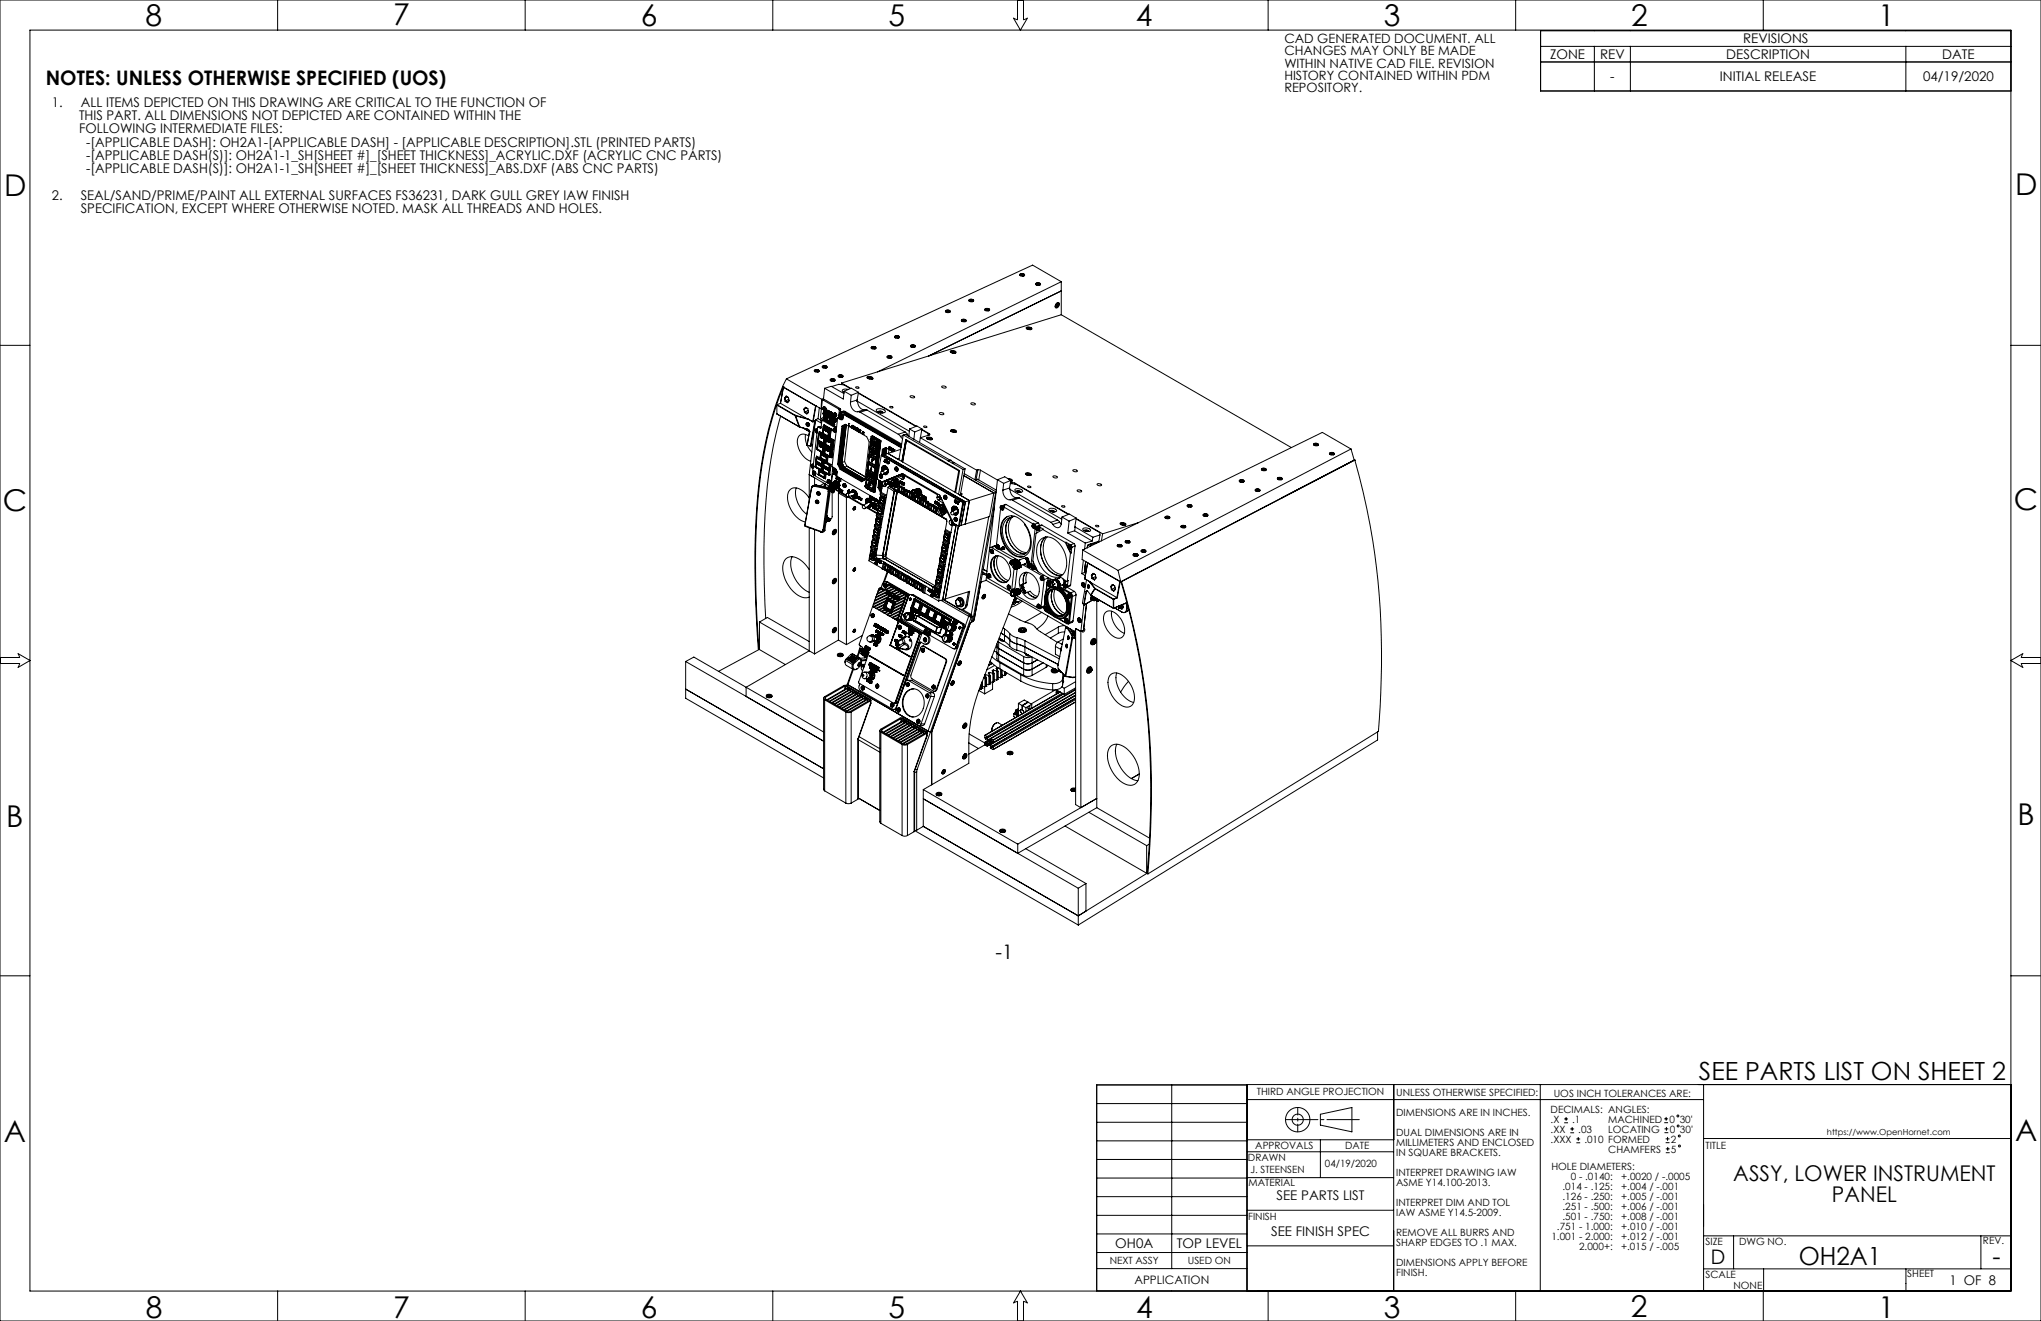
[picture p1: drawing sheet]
<svg xmlns="http://www.w3.org/2000/svg" width="864mm" height="559mm" viewBox="0 0 864 559" stroke-linecap="round" stroke-linejoin="round" font-family="sans-serif">
<defs><g id="words">
<g font-size="12.7">
<text x="61.6" y="10.9">8</text>
<text x="166.3" y="10.6">7</text>
<text x="271.1" y="10.9">6</text>
<text x="375.9" y="10.9">5</text>
<text x="480.7" y="10.9">4</text>
<text x="585.5" y="10.9">3</text>
<text x="690.2" y="10.8">2</text>
<text x="794.7" y="10.9">1</text>
<text x="1.7" y="83">D</text>
<text x="852.6" y="82.4">D</text>
<text x="852.2" y="215.7">C</text>
<text x="1.1" y="216.3">C</text>
<text x="2.7" y="349.7">B</text>
<text x="853.7" y="349.1">B</text>
<text x="1.6" y="483">A</text>
<text x="852.6" y="482.5">A</text>
<text x="61.7" y="557.6">8</text>
<text x="166.4" y="557.6">7</text>
<text x="271.2" y="557.6">6</text>
<text x="375.9" y="557.5">5</text>
<text x="480.7" y="557.6">4</text>
<text x="585.5" y="557.6">3</text>
<text x="690.1" y="557.2">2</text>
<text x="794.7" y="557.6">1</text>
</g>
<g font-size="10.6">
<text x="718.9" y="456.7">SEE PARTS LIST ON SHEET 2</text>
<text x="761.1" y="535.2">OH2A1</text>
<text x="843.1" y="535.3">-</text>
</g>
<g font-size="9.2">
<text x="733.4" y="499.5">ASSY, LOWER INSTRUMENT</text>
<text x="775.1" y="508.6">PANEL</text>
</g>
<g font-size="8.5">
<text x="19.4" y="35.8">NOTES: UNLESS OTHERWISE SPECIFIED (UOS)</text>
<text x="421.2" y="405.5">-1</text>
<text x="723.9" y="534.7">D</text>
</g>
<g font-size="5.6">
<text x="737.6" y="18.4">REVISIONS</text>
<text x="655.9" y="25">ZONE</text>
<text x="677" y="25">REV</text>
<text x="730.4" y="25">DESCRIPTION</text>
<text x="821.8" y="25">DATE</text>
<text x="681.3" y="34.5">-</text>
<text x="727.7" y="34.5">INITIAL RELEASE</text>
<text x="813.7" y="34.5">04/19/2020</text>
<text x="21.9" y="45.1">1.</text>
<text x="34.2" y="45.1">ALL ITEMS DEPICTED ON THIS DRAWING ARE CRITICAL TO THE FUNCTION OF</text>
<text x="33.5" y="50.8">THIS PART. ALL DIMENSIONS NOT DEPICTED ARE CONTAINED WITHIN THE</text>
<text x="33.5" y="56.4">FOLLOWING INTERMEDIATE FILES:</text>
<text x="36.5" y="62.1">-[APPLICABLE DASH]: OH2A1-[APPLICABLE DASH] - [APPLICABLE DESCRIPTION].STL (PRINTED PARTS)</text>
<text x="36.5" y="67.7">-[APPLICABLE DASH(S)]: OH2A1-1_SH[SHEET #]_[SHEET THICKNESS]_ACRYLIC.DXF (ACRYLIC CNC PARTS)</text>
<text x="36.5" y="73.4">-[APPLICABLE DASH(S)]: OH2A1-1_SH[SHEET #]_[SHEET THICKNESS]_ABS.DXF (ABS CNC PARTS)</text>
<text x="21.9" y="84.6">2.</text>
<text x="34.2" y="84.6">SEAL/SAND/PRIME/PAINT ALL EXTERNAL SURFACES FS36231, DARK GULL GREY IAW FINISH</text>
<text x="34.2" y="90.3">SPECIFICATION, EXCEPT WHERE OTHERWISE NOTED. MASK ALL THREADS AND HOLES.</text>
<text x="540.1" y="507.5">SEE PARTS LIST</text>
<text x="471.9" y="528">OH0A</text>
<text x="498" y="528">TOP LEVEL</text>
<text x="537.8" y="522.9">SEE FINISH SPEC</text>
<text x="824.9" y="543.4">1 OF 8</text>
</g>
<g font-size="5.4">
<text x="543.4" y="18.1">CAD GENERATED DOCUMENT. ALL</text>
<text x="543.4" y="23.3">CHANGES MAY ONLY BE MADE</text>
<text x="543.4" y="28.6">WITHIN NATIVE CAD FILE. REVISION</text>
<text x="543.4" y="33.9">HISTORY CONTAINED WITHIN PDM</text>
<text x="543.4" y="39.1">REPOSITORY.</text>
</g>
<text font-size="4.9" x="480" y="543.2">APPLICATION</text>
<g font-size="4.2">
<text x="531.8" y="463.4">THIRD ANGLE PROJECTION</text>
<text x="590.8" y="463.6">UNLESS OTHERWISE SPECIFIED:</text>
<text x="657.4" y="463.9">UOS INCH TOLERANCES ARE:</text>
<text x="590.8" y="472.1">DIMENSIONS ARE IN INCHES.</text>
<text x="656.1" y="470.7">DECIMALS: ANGLES:</text>
<text x="656.1" y="474.9">.X</text>
<text x="656.1" y="479.2">.XX</text>
<text x="665.2" y="474.9">.1</text>
<text x="667.8" y="479.2">.03</text>
<text x="680.5" y="479.1">LOCATING</text>
<text x="680.5" y="474.9">MACHINED</text>
<text x="706.4" y="474.9">0</text>
<text x="706.5" y="479.1">0</text>
<text x="710.7" y="474.9">30'</text>
<text x="710.8" y="479.1">30'</text>
<text x="531.1" y="486">APPROVALS</text>
<text x="569.2" y="486">DATE</text>
<text x="590.8" y="480.6">DUAL DIMENSIONS ARE IN</text>
<text x="590.8" y="484.8">MILLIMETERS AND ENCLOSED</text>
<text x="656.1" y="483.4">.XXX</text>
<text x="670.4" y="483.4">.010 FORMED</text>
<text x="707" y="483.3">2</text>
<text x="721.6" y="485.9">TITLE</text>
<text x="528" y="491.2">DRAWN</text>
<text x="590.8" y="489">IN SQUARE BRACKETS.</text>
<text x="680.5" y="487.6">CHAMFERS</text>
<text x="707" y="487.6">5</text>
<text x="529.2" y="496.2">J. STEENSEN</text>
<text x="560.6" y="493.7">04/19/2020</text>
<text x="590.8" y="497.5">INTERPRET DRAWING IAW</text>
<text x="656.4" y="494.8">HOLE DIAMETERS:</text>
<text x="528.3" y="501.7">MATERIAL</text>
<text x="590.8" y="501.7">ASME Y14.100-2013.</text>
<text x="661.1" y="503.2">.014 - .125:</text>
<text x="664.6" y="499">0 - .0140:</text>
<text x="686" y="499">+.0020 / -.0005</text>
<text x="686" y="503.2">+.004 / -.001</text>
<text x="661.1" y="507.5">.126 - .250:</text>
<text x="686" y="507.5">+.005 / -.001</text>
<text x="590.8" y="510.2">INTERPRET DIM AND TOL</text>
<text x="590.8" y="514.4">IAW ASME Y14.5-2009.</text>
<text x="661.1" y="511.7">.251 - .500:</text>
<text x="661.1" y="515.9">.501 - .750:</text>
<text x="686" y="511.7">+.006 / -.001</text>
<text x="686" y="515.9">+.008 / -.001</text>
<text x="528.1" y="516.1">FINISH</text>
<text x="658.8" y="520.2">.751 - 1.000:</text>
<text x="686" y="520.2">+.010 / -.001</text>
<text x="590.8" y="522.9">REMOVE ALL BURRS AND</text>
<text x="590.8" y="527.1">SHARP EDGES TO .1 MAX.</text>
<text x="656.4" y="524.4">1.001 - 2.000:</text>
<text x="686" y="524.4">+.012 / -.001</text>
<text x="721.6" y="526.5">SIZE</text>
<text x="735.8" y="526.5">DWG NO.</text>
<text x="839" y="526.4">REV.</text>
<text x="668.2" y="528.6">2.000+:</text>
<text x="686" y="528.6">+.015 / -.005</text>
<text x="469.5" y="534.8">NEXT ASSY</text>
<text x="502.6" y="534.8">USED ON</text>
<text x="590.8" y="535.6">DIMENSIONS APPLY BEFORE</text>
<text x="590.8" y="539.8">FINISH.</text>
<text x="721.6" y="540.5">SCALE</text>
<text x="733.5" y="545.3">NONE</text>
<text x="807" y="540.3">SHEET</text>
</g>
<text font-size="3.5" x="773" y="480.3">https://www.OpenHornet.com</text>
</g></defs>
<g fill="none" stroke="#000" stroke-width=".42">
<path d="M0 0h863.6v558.8h-863.6zM12.7 12.7h838.2v533.4h-838.2zM117.5 0v12.7M222.2 0v12.7M327 0v12.7M430.5 0v8.4l-1.7-.7 3 5 2.9-5-1.6 .7v-8.4M536.6 0v12.7M641.3 0v12.7M651.9 19.6h199M674.6 19.6v18.9M689.9 19.6v18.9M746.1 0v12.7"/>
<path d="M806.4 19.6v18.9M850.9 13h-199v25.5h199M651.9 26.2h199M431.6 115.9a1.09 1.09 0 0 1 1.9 .7 1.21 1.21 0 0 1-2-.5zM431.8 116.7l-.2-.2a.94 .94 0 0 1 .9-.7 .94 .94 0 0 1 .9 .7l-.3 .3M432.1 116.4v.2M432.2 116.2v.1M432.2 116v.2M432.2 116.1h-.1M432.2 116v.1M432.2 116.3v.2M432.2 116l.2 .1"/>
<path d="M432.2 116.3l-.1 .1M432.2 116.1l.1 .2M432.3 116.3l.2 .2M432.4 116.1l.1 .1M432.4 116.1l-.1 .2M432.5 116.5l-.4 .1M432.5 116.5l.3 .2M432.5 116.2v.3M432.7 116.1l-.2 .1M432.7 116.1v.3M432.8 116.3l.1 .2M432.8 116.3v.3"/>
<path d="M432.9 116.5l-.1 .2M432.9 116.5l-.1 .1M432.9 116.1l.2 .1M432.9 116.1l.1 .1M432.9 116.1h.1M432.9 116.1h-.2M432.9 116.1l-.2 .3M433.1 116.2l-.6 .3M438.2 120a1.14 1.14 0 0 1 2 .4 1.21 1.21 0 0 1-2-.4zM439 119.9h-.3l.3 .3M439 119.9l-.2 .1M439 119.9h.1"/>
<path d="M439 119.9l.1 .1M439 119.9l.1 .3M439.1 120l.2 .1M439.1 120v.2M439.7 120l-.2 .2M439.7 120l-.2 .1M439.7 120v.1M449.1 119.2l-12.2-7.1-104.2 48.2M449.1 119.2l-77.8 38.1M449.1 119.2v13.9M400.2 131.4a1.07 1.07 0 0 1 1.1-.3 1.07 1.07 0 0 1 .7 .9 1.21 1.21 0 0 1-1.9-.5zM400.4 132.1l-.2-.2a.96 .96 0 0 1 .9-.7 .96 .96 0 0 1 .9 .7l-.3 .3"/>
<path d="M400.7 131.8l-.1 .2M400.7 131.8v.2M400.8 131.4l-.2 .1 .2 .2M400.8 131.5l-.2 .1M400.8 131.4v.1M400.8 131.7v.2M400.8 131.4l.1 .1M400.8 131.7l-.1 .1M400.8 131.5l.1 .3M400.8 131.9h.2M400.8 131.9l-.2 .1M400.9 131.8l.1 .1"/>
<path d="M400.9 131.5l.2 .1M400.9 131.5v.3M401.1 131.6h.2M401.1 131.6v.3l.2-.1M401.3 131.6v.2M401.4 131.8v.1M401.4 131.8l-.1 .2M401.4 131.9h-.4M401.4 131.9v.2M401.5 131.5l.2 .1-.3 .2M401.5 131.6l.1 .1M401.5 131.5l-.2 .1"/>
<path d="M401.5 131.6l-.2 .2M401.5 131.5v.1M406.9 135.3a1.07 1.07 0 0 1 1.1-.3 1.07 1.07 0 0 1 .8 .9 1.21 1.21 0 0 1-2-.5zM407.1 136l-.2-.2a.94 .94 0 0 1 .9-.7 .94 .94 0 0 1 .9 .8l-.3 .2M407.3 135.4l.2 .2M407.4 135.7l-.2 .1h.4M407.4 135.7v.2M407.5 135.3l-.2 .1M407.5 135.4h-.1M407.5 135.3l.2 .1M407.5 135.6l-.1 .1M407.5 135.4l.1 .3"/>
<path d="M407.5 135.3v.1M407.5 135.6v.2M407.6 135.7l.2 .1M407.7 135.4l.1 .1M407.7 135.4l-.1 .3M407.8 135.8h-.2M407.8 135.8l.3 .2M407.8 135.5h.2M407.8 135.5v.3M408 135.7l-.2 .1M408 135.5v.2M408.1 135.7l.1 .1"/>
<path d="M408.1 135.7v.2M408.2 135.8l-.1 .2M408.2 135.4l-.1 .3M408.2 135.5h.1M408.2 135.4l-.2 .1M408.2 135.5l-.2 .2M408.2 135.4v.1M410.1 126.8a1.11 1.11 0 0 1 1.8 .6 1.21 1.21 0 0 1-1.9-.5zM410.3 127.5l-.2-.1a.94 .94 0 0 1 .9-.8 .94 .94 0 0 1 .9 .8l-.3 .2M410.6 127.2l-.1 .2 .4-.1M410.6 127.2v.2M410.7 126.8l-.2 .1 .2 .2"/>
<path d="M410.7 126.9l-.2 .1M410.7 126.8l.1 .2M410.7 127.1l-.1 .1M410.7 126.9l.1 .3M410.7 126.8v.1M410.7 127.1v.3M410.8 127.2l.1 .1M410.8 127h.2M410.8 127v.2M410.9 127.3l.4 .2M411 127h.2M411 127v.4"/>
<path d="M411.2 127.2l-.2 .2M411.2 127v.2M411.3 127.2v.1M411.3 127.2l-.1 .3M411.3 127.3v.2M411.4 127l.1 .1M411.4 127l-.2 .2M411.4 126.9l-.1 .3M411.4 126.9l-.2 .1M411.4 126.9v.1M416.8 130.7a1.11 1.11 0 0 1 1.9 .6 1.21 1.21 0 0 1-2-.5zM417 131.4l-.2-.2a.94 .94 0 0 1 .9-.7 .94 .94 0 0 1 .9 .8l-.3 .2"/>
<path d="M417.3 131.1v.2M417.4 130.7l-.2 .1 .2 .2M417.4 130.8h-.1M417.4 130.7l.2 .1M417.4 131l-.1 .1M417.4 130.8l.1 .3M417.4 130.7v.1M417.4 131v.2M417.5 131.1l.2 .1M417.6 130.8l.1 .1M417.6 130.8l-.1 .3M417.7 131.2l-.4 .1"/>
<path d="M417.7 131.2l.3 .2M417.7 130.9v.4l.2-.2M417.9 130.9v.2M417.9 130.9h-.2M418 131.1v.1M418 131.1l-.1 .2M418 131.2v.2M418.1 130.9l.1 .1M418.1 130.9l-.2 .2M418.1 130.8l.2 .1M418.1 130.8l-.2 .1M418.1 130.8v.1"/>
<path d="M418.3 130.9l-.3 .2M434.3 138.5l.7-.2a1.05 1.05 0 0 1 1.5 1l-.5 .2a1.25 1.25 0 0 1-1.7-1zM434.4 138.8l-.1 .2M434.8 138.8l.2 .2M434.8 138.8v.1M434.8 138.8l.2 .1M435 139l.4 .3M435 138.9v.1M435.3 139.2l.1 .1M435.3 138.8l-.3 .1M435.3 138.8v.4M435.4 138.7l.2 .2"/>
<path d="M435.4 138.7l-.1 .1M435.4 138.7l-.1 .5M435.5 139.2l-.1 .1M435.6 138.9l.2 .1M435.6 138.9l-.1 .3M435.8 139.1l-.3 .1M435.8 139l.2 .1M435.8 139v.1M436 139.1h-.2M436 139.1v.1M436.4 139.2a1.19 1.19 0 0 0-2-.2l.3 .2M436.4 139.2l-.4 .3"/>
<path d="M436.4 139.2v.2M438.6 120.6l-.3-.2a.94 .94 0 0 1 .9-.7 .94 .94 0 0 1 1 .7l-.3 .2M438.9 120.3l-.3 .1h.4M438.9 120.3v.1M439 120.2v.2M439 120.2l-.1 .1M439 120.4h.2M439.1 120.2l.1 .2M439.2 120.4l.3 .1M439.3 120.1h.2M439.3 120.1l-.1 .3M439.5 120.1v.2"/>
<path d="M439.5 120.3l-.3 .1M439.5 120.2l.1 .1M439.5 120.2v.3M439.6 120.3l-.1 .2M439.6 120.3v.2M439.7 120.1h.1M439.7 120.1l-.2 .2M446.5 129.7l.3 .3M446.9 129.2l.1 .1M446.9 129.2v.1M446.9 129.2l.4 .2M447 129.3l.3 .3"/>
<path d="M447 129v.3M447 129l-.1 .2M447.1 129.5l.2 .1M447.1 128.3a.73 .73 0 0 1 1.1-.1 .73 .73 0 0 1-.1 1.1 .85 .85 0 0 1-.6 .9 .85 .85 0 0 1-1-.4zM447.1 128.9h.1M447.1 128.9l.4 .3M447.2 128.3a.61 .61 0 0 1 .8 .1 .61 .61 0 0 1-.1 .9 .67 .67 0 0 1-.7 .7 .67 .67 0 0 1-.7-.7zM447.2 128.9l.5 .2M447.2 128.8v.1M447.3 128.8l-.3 .2M447.3 129.4v.2M447.3 128.7h.2"/>
<path d="M447.3 128.8l.3 .1M447.4 128.1l.4 .1M447.5 128.7v-.2l-.2 .3M447.5 128.7l.1 .2M447.5 129.2l-.2 .2M447.6 128.9l.1 .2M447.7 129.1l-.2 .1M449.1 123l-56.2 27.6M449.1 133.1l-93 28.9M449.1 133.1l97.3 56.2M0 146.1h12.7M344.6 156.7a1.13 1.13 0 0 1 1.1-.4 1.13 1.13 0 0 1 .8 .8 1.21 1.21 0 0 1-1.9-.4z"/>
<path d="M344.9 157.3l-.2-.2a.93 .93 0 0 1 .9-.7 .93 .93 0 0 1 .9 .7l-.3 .2M345.2 157h-.2l.5 .1M345.2 157v.1M345.3 156.6l-.2 .1 .2 .2M345.3 156.7h-.1M345.3 156.6l.1 .1M345.3 156.9l-.1 .1M345.3 156.7l.1 .3M345.3 156.6v.1M345.3 156.9v.2M345.4 157l.1 .1M345.4 156.7l.2 .1"/>
<path d="M345.4 156.7v.3M345.5 157.1l.4 .1M345.6 156.8v.3M345.8 157l-.2 .1M345.8 156.7l-.2 .1M345.8 156.7v.3M345.9 157v.1M345.9 157l-.1 .2M345.9 157.1v.1M346 156.7l-.1 .3M346 156.7l.1 .1M346 156.7h-.2"/>
<path d="M346 156.7l-.2 .3M346 156.7h.1M347.9 155a1.17 1.17 0 0 1 2 .5 1.25 1.25 0 0 1-2-.5zM348.3 155.6h-.1a.6 .6 0 0 1 0-.9 .6 .6 0 0 1 .8 0l.9 .5-.3 .5M348.5 155.3v.2M348.7 154.9l-.3 .1 .3 .2M348.7 155h-.2M348.7 154.9v.1M348.7 155.2v.3M348.7 155l.1 .3M348.7 154.9l.1 .1M348.7 155.2l-.2 .1"/>
<path d="M348.8 155v.3M348.8 155l.2 .1M348.8 155.3l.1 .1M348.9 155.4l-.4 .1M348.9 155.4l.3 .2M349 155.1v.3M349.2 155.1v.2M349.2 155.1h-.2M349.2 155.3l.1 .1M349.2 155.3v.3M349.3 155.4l-.1 .2M349.3 155.4v.2"/>
<path d="M349.4 155l.1 .2M349.4 155.1l.1 .1M349.4 155v.1M349.4 155l-.2 .1M349.4 155.1l-.2 .2M349.5 155.2l-.5 .3M354.8 158.7a1.13 1.13 0 0 1 1.9 .7 1.23 1.23 0 0 1-2.1-.5zM355 159.5h-.1a.59 .59 0 0 1 0-.9 .59 .59 0 0 1 .9 0l.8 .4-.3 .6M355.3 159.2l-.2 .1h.4M355.3 159.2v.2M355.4 158.8l-.2 .1 .2 .2M355.4 158.9l-.2 .1"/>
<path d="M355.4 158.8v.1M355.4 159.1v.2M355.4 158.8l.1 .1M355.4 159.1l-.1 .1M355.4 158.9l.1 .3M355.5 159.3h.1M355.5 158.9v.3M355.5 158.9l.2 .1M355.5 159.2l.1 .1M355.6 159.3l.4 .2M355.7 159v.3M355.9 159h-.2"/>
<path d="M355.9 159.2l-.2 .1M355.9 159v.2M356 159.2v.1M356 159.2l-.1 .3M356 159.3v.2M356.1 158.9l.2 .1-.3 .2M356.1 159h.1M356.1 158.9v.1M356.1 158.9l-.2 .1M356.1 159l-.2 .2M366.9 159.4l.8-.2a1.05 1.05 0 0 1 1.4 1.1l-.5 .1a1.21 1.21 0 0 1-1.7-1zM367 159.7v.2"/>
<path d="M367.5 159.7v.1M367.5 159.7l.2 .1M367.5 159.8l.4 .3M367.7 159.8v.1M368 159.7l-.3 .1M368 159.7l-.1 .5M368 159.6l.3 .1M368 159.6v.1M368 159.6l-.1 .6M368.2 159.8l.3 .1M368.2 159.8v.3M368.3 159.7l-.1 .1"/>
<path d="M368.5 159.9l.2 .1M368.5 159.9l-.1 .2M368.6 146.9a1.14 1.14 0 0 1 2 .5 1.21 1.21 0 0 1-2-.5zM368.7 160v.1M368.7 160l-.1 .1M369 147.5l-.3-.1a.96 .96 0 0 1 1-.8 .96 .96 0 0 1 .9 .8l-.3 .2M369.1 146.9l.3 .2M369.3 147.2l-.3 .1h.4M369.3 147.2v.2M369.4 146.8l-.3 .1M369.4 146.9l-.2 .1M369.4 146.8v.1"/>
<path d="M369.4 147.1v.3M369.4 146.8l.1 .1M369.4 147.1l-.1 .1M369.4 146.9l.1 .3M369.4 147.3h.2M369.5 147.2l.1 .1M369.5 146.9l.2 .1M369.5 146.9v.3M369.6 147.3l.3 .2M369.7 147h.2M369.7 147l-.1 .3M369.9 147v.2"/>
<path d="M369.9 147.2l-.3 .2M369.9 147.2l.1 .1M369.9 147.2v.3M370 147.3l-.1 .2M370 147.3v.2M370.1 146.9l-.2 .3M370.1 147l.1 .1M370.1 146.9v.1M370.1 146.9l-.2 .1M370.1 147l-.2 .2M375.4 150.8a1.14 1.14 0 0 1 1.9 .5 1.21 1.21 0 0 1-1.9-.5zM375.7 151.4l-.2-.2a.96 .96 0 0 1 .9-.7 .96 .96 0 0 1 .9 .8l-.3 .2"/>
<path d="M376 151.1v.2M376.1 150.7l-.2 .1 .2 .2M376.1 150.8h-.1M376.1 150.7l.1 .1M376.1 151l-.1 .1M376.1 150.8l.1 .3M376.1 150.7v.1M376.1 151v.2M376.2 151.1l.1 .1M376.2 150.8l.2 .1M376.2 150.8v.3M376.3 151.2l-.3 .1"/>
<path d="M376.3 151.2l.4 .2M376.4 150.9h.2M376.4 150.9v.4l.2-.2M376.6 150.9v.2M376.7 151.1v.1M376.7 151.1l-.1 .2M376.7 151.2v.2M376.8 150.8l-.1 .3M376.8 150.9l.1 .1M376.8 150.8v.1M376.8 150.8l-.2 .1M376.8 150.9l-.2 .2"/>
<path d="M378.6 142.2a1.11 1.11 0 0 1 1.9 .6 1.21 1.21 0 0 1-2-.5zM378.8 142.9l-.2-.1a.94 .94 0 0 1 1-.8 .94 .94 0 0 1 .9 .8l-.3 .2M379.1 142.6v.2M379.2 142.2l-.2 .1 .2 .3M379.2 142.3l-.1 .1M379.2 142.2v.1M379.2 142.6v.2M379.2 142.2l.2 .2M379.2 142.6h-.1M379.2 142.3l.2 .3M379.4 142.6l.1 .1M379.4 142.4h.2"/>
<path d="M379.4 142.4v.2M379.5 142.7l-.4 .1M379.5 142.7l.3 .2M379.6 142.4h.2M379.6 142.4v.4l.2-.1M379.8 142.4v.3M379.8 142.6l.1 .1M379.8 142.6v.3M379.9 142.7l-.1 .2M379.9 142.4l.1 .1M379.9 142.4l-.1 .3M380 142.3l.1 .2"/>
<path d="M380 142.3l-.2 .1M380 142.3l-.1 .1M380.1 142.5l-.3 .1M385.4 146.1a1.11 1.11 0 0 1 1.8 .6 1.21 1.21 0 0 1-1.9-.5zM385.6 146.8l-.2-.2a.94 .94 0 0 1 .9-.7 .94 .94 0 0 1 .9 .8l-.3 .2M385.9 146.5l.1 .1M385.9 146.5v.2M386 146.2h-.2l.2 .2M386 146.2l-.2 .1M386 146.2h.1M386 146.4v.2M386 146.4l-.1 .1"/>
<path d="M386 146.2l.2 .1M386 146.2l.1 .3M386.1 146.5l.1 .1M386.2 146.3h.1M386.2 146.3l-.1 .2M386.2 146.6h-.2M386.2 146.6l.4 .2M386.3 146.3v.3M386.5 146.3h-.2M386.5 146.5l-.2 .2M386.5 146.3v.2M386.6 146.5v.1"/>
<path d="M386.6 146.5l-.1 .3M386.6 146.6v.2M386.7 146.3l.1 .1M386.7 146.3l-.2 .2M386.7 146.2l-.1 .3M386.7 146.2l-.2 .1M386.7 146.2v.1M402.2 148.4h.1a1.54 1.54 0 0 1 2.2 .8l-.4 .2a1.34 1.34 0 0 1-1.9-1zM402.2 148.8v.2M402.7 148.9h.2M402.7 148.8v.1M402.7 148.8h.2"/>
<path d="M402.9 148.9l.2 .2M402.9 148.8v.2M403.1 149.2l.2 .1M403.1 149.1v.1M403.2 148.8l.1 .5M403.2 148.8h-.3M403.3 148.7l.2 .1M403.3 148.7l-.1 .1M403.5 148.8l.2 .2M403.5 148.8l-.1 .4M403.7 149.1l-.4 .2M403.7 149.1l.2 .1"/>
<path d="M403.7 149h.2M403.7 149v.1M403.9 149v.2M404.3 149.2a1.15 1.15 0 0 0-2-.2l.3 .2M404.3 149.2l-.4 .2M404.3 149.2v.2M850.9 146.1h12.7M328.7 175.1l9.6 5.6M328.7 175.1l.1 .1M328.8 171.2l7.8 4.5M328.8 171.2l-.1 3.9M328.8 171.2l7.6 4.6"/>
<path d="M330.2 170.6l11.3 6.5M330.2 170.6l-1.4 .6M330.3 176a212.4 212.4 0 0 0-7 63.1l.7 22.5M331.2 163.5a167.5 167.5 0 0 0-11.4 57.3 459.2 459.2 0 0 0 1.1 53.7l.2 .2M331.4 163.7a172.4 172.4 0 0 0-11.4 60 457.6 457.6 0 0 0 1.1 51M331.5 163.7h.1M331.5 163.8l-1.3 6.8M331.5 163.8l13.6 7.9M331.5 163.7l-1.3 6.9M331.5 163.7v.1M331.9 168.4l.3 1.4M331.9 168.4h.2"/>
<path d="M332.1 168.4l.3 1.3M332.2 169.8l1 .6M332.4 169.7h.1M332.4 169.7l.9 .5M332.4 169.7l-.2 .1M332.6 167.6l1 .5 .3 1.4-.7 .9M332.6 167.6l-.7 .8M332.6 167.6h.1M332.7 160.3l15 8.6M332.7 167.6l.9 .6M332.7 160.3l-1.6 3.2 16.3 9.4M332.7 167.6l-.6 .8"/>
<path d="M333.1 167.9l-1 .5M333.3 170.2l-.1 .2M333.8 168.8l-1.4 .9M333.9 169.4l-.6 .8M336.4 175.8l2 4.8M336.4 175.8l.3 .1M336.6 175.7l4.9 1.4M336.6 175.7l.1 .2M336.6 175.7l-.2 .1M336.7 175.9l1.7 4.7M336.7 175.9l5 1.4M340.1 173.1h.2"/>
<path d="M340.1 173.1l.3 1.4M340.3 173.1l.3 1.3M340.4 174.5l1 .6M340.6 174.4h.1M340.6 174.4l-.2 .1M340.6 174.4l.9 .5M340.8 172.3l1 .6M340.8 172.3l-.7 .8M340.8 172.3l.1 .1M340.9 172.4l.9 .5M340.9 172.4l-.6 .7M341.2 172.5l-.9 .6"/>
<path d="M341.4 179.2l-.1 .4M341.5 179.2l-.2 .4M341.5 174.9h.1M341.5 177.1l.2 .2M341.5 174.9l-.1 .2M341.7 179.2l.1 .5h.4a.39 .39 0 0 1-.5 0 .39 .39 0 0 1 0-.5zM341.7 179.2l.1 .5h.4M341.7 177.1l2.2 1.3M341.7 177.1v.2M341.7 177.1l2.3 1.3M341.7 179.1l.1 .4 .4 .2M341.8 179.1l.4 .5"/>
<path d="M341.8 179.2l.4 .4M341.8 172.9l.3 1.3-.7 .9M341.9 179.1l-.6 .5M341.9 179.1l-.4 .4a.45 .45 0 0 0 .6 .4 .45 .45 0 0 0 .2-.7 .45 .45 0 0 0-.7-.1l-.2 .1M341.9 179.1a.35 .35 0 0 1 .3 .4 .35 .35 0 0 1-.3 .3l-.3-.3 .1-.3M341.9 173.6l-1.3 .8M342.1 174.2l-.6 .7M343.9 178.4h.2M343.9 178.4h.1M344.1 178.4h-.1M344.8 178.1h.1M344.8 178.1l.2-.1-.9 .4"/>
<path d="M344.8 178.1l-1.9 10.6M344.8 178.1l-.8 .3M345 178.1l-1.9 10.5M345.1 177.6l-2.7 23.2M345.1 171.7l-1.2 6.7M345.1 171.7h.2M345.1 171.6v.1M345.3 171.7h.1M345.3 171.7l-1.2 6.7M346.1 177.1l-1 .5M346.1 177.1l1.3 .7M346.7 172.5l-.6 4.6"/>
<path d="M347.5 177l-.2 1.9-2.2-1.3M347.6 172.9h-.2M347.7 168.9l-.3 4M348.1 177.9l-.4 .2-.3 2.8M348.1 177.9l5.6 3.2M348.3 169.2l-.4 .2-.7 7.2 6.8 4.1-5.4-3M348.3 169.2l6.6 3.8M348.3 172.3a.73 .73 0 0 1 1 .5 .73 .73 0 0 1-.5 .9l-.6-.7zM348.4 174.9h.1M348.3 175l.1 .4M348.3 175h.1M348.3 173.2h.1"/>
<path d="M348.3 176.6l.1 .1M348.3 176.6l.1 .4M348.3 174.9v.1M348.3 176.6h.1M348.4 172.9h.1M348.4 172.9l-.1 .3M348.4 174.9v.1M348.4 174.4l.1 .4M348.4 176.6h-.1M348.4 175.1l.1 .2M348.4 175h.1M348.4 175.4l.1 .1"/>
<path d="M348.4 176.1l.1 .3M348.4 175.4h.1M348.4 176.1h.1M348.4 174.4h.1M348.4 172.5l.2 .2M348.4 172.5v.3M348.4 172.8h.1M348.4 172.8v.1M348.4 173.2h.1M348.4 176.7l.1 .3M348.4 176.7h.1M348.4 177l.2 .1"/>
<path d="M348.4 172.5h.2M348.4 177h.1M348.5 174.8l.1 .1M348.5 174.3l-.1 .1M348.5 174.8h.1M348.5 168.5l-.8 .4M348.5 172.2l-.3 .3 .1 .6M348.5 173.2h.1M348.5 173.2l.1 .1M348.5 175.3h.1M348.5 176.4l.1 .1M348.5 176.4h.1"/>
<path d="M348.5 172.2a.94 .94 0 0 1 .8 .5 .94 .94 0 0 1-.2 1M348.5 175.3l.2 .1M348.5 174.4h.2M348.5 175.5h.1M348.5 177h.1M348.5 175.5h.2M348.6 172.8h.1M348.6 173.3h.1M348.6 173.3l.1 .2M348.6 177l.2 .1M348.6 174.9h.1M348.6 176.1h.1"/>
<path d="M348.6 175.9l-.2 .2M348.6 177.1h.1M348.6 172.1a.93 .93 0 0 1 .8 .6 .93 .93 0 0 1-.3 1M348.6 172.1l-.1 .1M348.6 172.7v.1M348.6 174.9l.1 .1M348.6 177.1l.1 .1M348.6 172.7l-.2 .1M348.6 172.1a.89 .89 0 0 1 .9 .6 .89 .89 0 0 1-.3 1M348.6 177.7l-.7 .2M348.6 176.5h.1M348.6 177.7l-.5 .2"/>
<path d="M348.6 176.5l.2 .2M348.6 176.4h.1M348.6 172.8l-.2 .1M348.7 172.9h.1M348.7 172.9v.1M348.7 174.4l.3 .8-.3 .3M348.7 176.4l.3 .5-.3 .3M348.7 175.5h.2M348.7 175.5h.1M348.7 172.9h-.3M348.7 172.8v.1M348.7 174.4h.1"/>
<path d="M348.7 177.2h.2M348.7 177.2h.1M348.7 173h.1M348.7 173l-.4 .2M348.7 175l.1 .1M348.7 176.1l-.1 .3M348.7 176.1h.1M348.7 175h.1M348.8 173.3l-.1 .2M348.8 173.2v.1M348.8 173.2h.1M348.8 172.9l.2 .1-.2 .1"/>
<path d="M348.8 172.9h.1M348.8 173h.1M348.8 174.4h.1M348.8 174.4l.1 .3M348.8 176.7h.1M348.8 175.4h.1M348.8 173.3h.1M348.8 173l-.4 .2M348.8 173.2l-.2 .1M348.8 175.1l.1 .2M348.8 174.3l.2 .5M348.8 174.3h.1"/>
<path d="M348.8 174.3l-.4 .1M348.8 176.1h.1M348.8 176.1l.1 .3M348.8 175v.1M348.8 173.1v.1M348.8 173.1h.1M348.8 176.7l.1 .3M348.8 176l.2 .5M348.8 176h.1M348.8 176l-.4 .1M348.8 169l-.7 .2M348.8 176.7l.1 .2"/>
<path d="M348.8 173.4l-.1 .1M348.8 169l6.7 3.8M348.8 169l-.5 .2M348.9 175.3l-.2 .1M348.9 175.3l-.1 .1M348.9 175.3h.1M348.9 179.8l-.1 .5M348.9 174.7v.1M348.9 177l-.1 .1M348.9 174.7l.1 .1M348.9 174.7h.1M348.9 176.9l-.1 .2"/>
<path d="M348.9 176.9v.1M348.9 173l-.4 .2M348.9 174.8h.1M348.9 176.4l.1 .1M348.9 176.4h.1M348.9 164.3l-.5 4.8M348.9 164.3l7.9 4.5 .4-3.3M348.9 164.3l2.8-.9 5.4 3.1M349 174.8h.1M349 176.5h.1M349 173l-.2 .1M349 173.7h.1"/>
<path d="M349.1 179.9l-.1 .5M349.1 177.3l.1 .2M349.1 177.3h.1M349.2 174.7l.7 .3M349.2 174.7l.1 .1M349.2 174.6l.1 .2M349.2 177.5h.1M349.2 174.6v.1M349.2 177.5l.5 .3M349.3 176.3l.5 .4M349.3 174.6h-.1M349.3 176.3h.1"/>
<path d="M349.3 176.3l-.2 1M349.3 174.8h.1M349.3 176.2v.1M349.3 174.8l.2 .1M349.3 176.9v.5l.4 .4M349.3 176.9l.4 .2M349.3 176.9h.1M349.4 175.9v.1M349.4 176.5l.3 .6M349.4 175.9h.1M349.4 176.5l.4 .2M349.4 176.4v.1"/>
<path d="M349.4 176h.1M349.5 174l.3 .6M349.5 174.9l-.1 1M349.5 174.9h.1M349.5 173.9h.1M349.5 173.9v.1M349.6 173.8l-.1 .1M349.6 173.9v.1M349.6 175l-.1 1M349.6 175l.2 .1M349.6 174l.5 .4M349.6 174.9v.1"/>
<path d="M349.7 177.1h.1M349.7 177.8h.1M349.8 175.1h.1M349.8 174.6h.1M349.8 174.6h.3M349.8 176.7h.1M349.9 175l-.1 .1M350 176.2v.1M350 176.2h.1M350 176.3h.1M350 177.8v.2M350 177.8l.1 .2"/>
<path d="M350 177.8h.1M350 178l.6 .3M350 178h.1M350.1 174.4h-.1M350.1 174.4h.1M350.1 174.2v.2M350.1 176.8l-.1 1M350.1 174.2h.1M350.1 176.8h.1M350.1 176.2h.1M350.1 176.2v.1M350.1 176.2l.5 .3"/>
<path d="M350.2 176.7l-.1 .1M350.2 176.7l-.1 1.2 .6 .4M350.2 173.6l-.1 .6M350.2 173.6h.1M350.2 173.5v.1M350.3 173.5l-.1 .1M350.3 173.5l-.1 1-.4 .1M350.3 174.8l.1 .1M350.3 174.8h.1M350.5 175.3h.1M350.4 174.9h.1M350.4 175.3h.1"/>
<path d="M350.4 174.9l.5 .3M350.4 175.3l-.4 .9M350.4 173.7l.6 .5M350.4 175.6h.1M350.4 173.7h.1M350.4 173.7l-.1 1.1M350.4 175.6l-.2 .5 .4 .2M350.4 175.6l.2 .7M350.5 175.3l.2 1.3M350.5 174.3v.5l.4 .3M350.5 174.3l.4 .3M350.5 174.3h.1"/>
<path d="M350.6 176.3h.1M350.6 173.9l.3 .6M350.6 178.3h.1M350.6 173.9h.1M350.6 176.5h.1M350.6 173.9l.4 .3M350.6 176.5v.1M350.6 176.6h.1M350.6 176.6l.1 .1M350.7 176.7h.1M350.7 176.6v.1M350.8 178.3l.1 .2"/>
<path d="M350.8 178.3h.1M350.9 174.5v.1M350.9 178.5l.5 .3M350.9 178.5h.1M350.9 175.2h.1M350.9 175.1h.1M350.9 177.3l-.1 1M350.9 175.2l.1 .1M350.9 177.3h.1M351 175.1v.1M351 177.2l-.1 .1M351 175.7l.1 .1"/>
<path d="M351 177.2l.5 .5M351 177.9l-.1 .4 .6 .5M351 175.7h.1M351 177.9h.1M351 177.9l.3 .2M351 177.9l.4 .2M351 177.4l.4 .6M351 174.2h.1M351 175.6v.1M351 177.4h.1M351 177.4l.5 .3M351.1 175.8l.2 .1"/>
<path d="M351.1 175.8h.1M351.1 175.6l.6 .5M351.1 175.6l-.1 .1M351.2 177h.1M351.2 176.9v.1M351.2 176.9h.1M351.3 174.2l.6 .5M351.3 174.2l.1 .1M351.3 174.2h.1M351.3 175.9h.1M351.3 160.5a1.13 1.13 0 0 1 1.1-.3 1.13 1.13 0 0 1 .9 .8 1.21 1.21 0 0 1-2-.5zM351.3 175.9l-.1 1"/>
<path d="M351.3 177h.1M351.3 178.1h.1M351.4 174.3h.1M351.4 178.1h.1M351.4 174.3l.2 .1M351.4 178.8h.1M351.4 176l-.1 1M351.4 176l.3 .1M351.4 176h.1M351.4 178l-.1 .1M351.4 176l.2 .1M351.5 175.5v.1"/>
<path d="M351.5 175.4v.1M351.5 175.4h.1M351.5 175.5h.1M351.5 175.6h.1M351.5 177.7h.1M351.6 175.5l-.1 .1M351.6 175.5h.1M351.6 174.4h.1M351.6 174.4l-.1 1M351.6 176.1h.1M351.6 161.1l-.2-.1a.96 .96 0 0 1 1-.8 .96 .96 0 0 1 .9 .8l-.3 .2M351.7 174.5l-.1 1"/>
<path d="M351.7 174.5l.2 .2M351.7 174.5h.1M351.7 178.3l.1 .5M351.7 178.3h.1M351.8 177.2v.1M351.8 177.3v.1M351.8 177.3h.1M351.8 177.2h.1M351.8 178.8l.2 .3M351.8 178.8h.1M351.8 177.4h.1M351.9 177.3l-.1 .1"/>
<path d="M351.9 176.1h.1M351.9 176.2h.1M351.9 176.2l-.1 1M351.9 177.9h.3M351.9 177.9l-.2 .4M351.9 177.9h.1M351.9 174.6l.1 .1M351.9 163.5l3.1-.9 2.2 .2 2.6 1.6M351.9 176.1v1.2M351.9 160.9v.1M352 177.9h-.1M352 160.5h-.2l.2 .3"/>
<path d="M352 160.5l-.1 .1M352 179.1h.1M352 160.5l.2 .1M352 160.8l-.1 .1M352 160.5l.1 .3M352 160.5h.1M352 160.8v.2M352.1 176.8v.6M352.1 178h.1M352.1 179.1h.2M352.1 176.8h.1M352.1 174.7l.7 .3"/>
<path d="M352.1 174.7l.1 .1M352.1 177.4l.3 .3M352.1 174.7h.1M352.1 177.4h.1M352.1 160.8l.2 .1M352.2 178a.47 .47 0 0 0-.4 .5 .47 .47 0 0 0 .4 .5M352.2 178l.1 .3M352.2 177.9l.2 .3M352.2 177.9h.1M352.2 174.7v.1M352.2 174.7h.1M352.2 178h.1"/>
<path d="M352.2 160.6l.2 .1M352.2 160.6l-.1 .2M352.2 174.8l.2 .1M352.2 174.8h.1M352.2 176.4l.3 .1M352.2 176.4l-.1 .4M352.2 179l.2 .1M352.2 179h.1M352.2 176.4h.1M352.3 176.4l-.2 .4M352.3 179h-.1M352.3 160.9l-.4 .1"/>
<path d="M352.3 160.9l.3 .2M352.3 175.9v.1M352.3 176l.1 .1M352.3 178.3h.1M352.3 175.9h.1M352.4 179.1h-.4M352.4 177.7h.1M352.4 160.7l-.1 .3 .6-.3M352.4 178.3h.1M352.4 176v.1M352.4 176h.1M352.5 178.3h.1"/>
<path d="M352.4 174.9h.1M352.4 174.9l-.1 1M352.5 178.3h-.1M352.5 176.5l.3 .8-.4 .4M352.5 176.5h.1M352.5 176.6l.1 .1M352.5 176.6l-.3 .5 .3 .5M352.5 176.6h.1M352.5 177.6h.1M352.5 175l-.1 1M352.5 175h.1M352.5 160.6l-.1 .1"/>
<path d="M352.5 160.6v.3l.2-.3M352.6 175l.1 .1M352.6 176.7l.1 .5M352.6 176.7h.1M352.7 178.2h.1M352.6 178.2l.1 .2M352.6 178.2h.1M352.7 177.2l-.2 .4M352.7 177.2h.1M352.7 178.2h-.1M352.7 160.9l-.1 .2M352.7 178.2l.6 .4"/>
<path d="M352.7 178.4h.1M352.7 178.4l.2 .1M352.7 174.9a.7 .7 0 0 1 1 .4 .7 .7 0 0 1-.5 .9l-.5-.6zM352.7 175.6h.1M352.7 175.6l.1 .2M352.7 160.5l.2 .2M352.7 160.6l.1 .1M352.7 160.5v.1M352.7 160.5l-.2 .1M352.8 179.5v.1M352.8 179.5h.1M352.8 175.8h.1"/>
<path d="M352.8 179.6h.1M352.8 175.5v.1M352.9 175.1v.3M352.9 175.5h.1M352.9 177.9l.1 .1M352.9 177.9h.1M352.9 175.1h.1M352.9 178.5h.1M352.9 175.4h.1M352.9 175.4v.1M352.9 175.8h.1M352.9 178.5l-.1 1"/>
<path d="M353 175.8h.1M353 178h.1M353 174.7l-.3 .3 .1 .8M353 174.7a.94 .94 0 0 1 .8 .6 .94 .94 0 0 1-.2 1h.1M353 176.8h.1M353 175.1l.1 .2M353 175.1h-.1M353 175.8l.1 .1M353 176.8l.5 1.2M353 178.5l-.1 1.1M353 178.5h.1M353 178.5l.3 .2"/>
<path d="M353 178.5l.2 .2M353 176.8l-.1 1.1M353.1 175.3v.1M353.1 175.3h.1M353.1 175.3l-.2 .1M353.1 174.7a.9 .9 0 0 1 .9 .6 .9 .9 0 0 1-.3 1M353.1 175.9h.1M353.1 175.9l.1 .2M353.1 177.2l-.1 .8M353.1 174.7a.94 .94 0 0 1 .8 .6 .94 .94 0 0 1-.2 1M353.1 174.7h-.1M353.1 177.2l.4 1.1"/>
<path d="M353.1 177.2h.1M353.1 175.4h.1M353.1 175.5l.2 .1M353.1 175.5h.1M353.1 175.5l-.4 .1M353.1 175.4l-.2 .1M353.2 175.5h.1M353.2 175.5h-.4M353.2 175.5l-.4 .1M353.2 175.8l.1 .1M353.2 175.8h.1M353.2 175.4h.1"/>
<path d="M353.2 178.6v.1M353.3 175.9l-.1 .2M353.3 175.6h.1M353.3 175.6l-.3 .2M353.3 175.6l-.5 .2M353.3 175.9h-.2M353.3 175.7l-.1 .1M353.3 175.7h.1M353.3 178.6l-.1 .1M353.3 176l-.1 .1M353.4 175.6h.1M353.4 175.4l.1 .2"/>
<path d="M353.4 175.4h-.2M353.5 178.3v.1M353.5 178h.1M353.5 175.6l-.2 .1M353.5 178.4h.1M353.5 175.6l-.5 .2M353.6 177.2h.1M353.6 177.2l-.1 .8M353.6 177.1v.1M353.7 177.1l-.2 1.3M353.7 177.1l-.1 .1M354.4 176.8l-2.3 20.6 1.5 1 .5 .8-.1 2.3 18.1 10.4"/>
<path d="M354.4 176.8l1.2 .6M354.7 176.7l-.3 .1M354.7 176.7l1.1 .6M354.9 173l.2 .6M355 176.6l-.3 .1M355 176.6l1.1 .6M355.1 173.6l-.3 3.1M355.5 172.8l.2 .5M355.5 172.8l-.6 .2M355.5 175.4a.68 .68 0 0 1 1 .3 .68 .68 0 0 1-.5 .9l-.5-.6zM355.6 176.1l.2 .1M355.6 176.3l.8 .4"/>
<path d="M355.6 175.6l.2 .1M355.6 175.6v.2M355.6 175.6h.1M355.6 175.8h.1M355.6 175.8l.1 .1M355.6 176h.1M355.6 176v.1M355.7 176h-.1M355.7 175.9v.1M355.7 173.3l-.6 .3M355.7 173.3l-.1 1.1M355.8 175.2l-.3 .9"/>
<path d="M355.8 176.2h.1M355.8 175.7v.1M355.8 175.7h.1M355.8 177.3l.6 .2M355.8 177.3l-.2 .1M355.8 175.8h-.2M355.8 175.1a.93 .93 0 0 1 .9 .5 .93 .93 0 0 1-.1 1M355.8 176.2l.2 .1M355.8 175.8h.2M355.8 175.8h.1M355.8 175.1h-.1a.97 .97 0 0 1 .9 .6 .97 .97 0 0 1-.2 1M355.8 175.1a.97 .97 0 0 1 .9 .6 .97 .97 0 0 1-.1 1"/>
<path d="M356 176.3h.1M356 176.3l.1 .2M356 175.8l.2-.1-.1 .3M356 175.8h.1M356 176v.1M356 176l-.4 .1M356 175.9v.1M356 175.9h.1M356 175.9l-.4 .1M356 176.1l.1 .1M356 176.1h.1M356 176.1l-.2 .1"/>
<path d="M356.1 176.2v.3M356.1 176.2h.1M356.1 176l-.1 .1M356.1 176h.1M356.1 175.8l-.1 .1M356.1 175.8h.1M356.1 175.8l-.4 .1M356.1 177.2l.5 .2M356.1 177.2l-.3 .1M356.1 162l3.9 2.3M356.1 162l-.1 .7M356.1 176.2l-.1 .1"/>
<path d="M356.2 175.7l-.2 .1M356.2 174.2h.8M356.2 174.2l-.6 .2M356.2 176.4l-.1 .1M356.4 174.5a.79 .79 0 0 0-.9-.1 .79 .79 0 0 0-.4 .8l-.1 1.4M356.4 174.5l24.9 14.4M356.5 176.7h.1M357 175.4l-.2 1.3a.81 .81 0 0 1-.4 .8 .81 .81 0 0 1-.8-.1M357 175.4l24.2 14M357 174.2l24.4 14.1M357 174.2l-.6 .3M357.2 165.5l3 1.7"/>
<path d="M357.2 165.5l3-1.3 3.1 1.7M357.3 175.2l-.3 .2M357.3 175.2l24 13.9M357.5 180l-1.8 15.9M357.5 180l.6-.3-1.8 16M357.5 180l-.5 .2M357.5 174l-1.3 .2M357.5 175.1l-.2 .1M357.5 174l-.5 .2M357.5 174l24 13.9M357.9 179.6l-1.2 .7M357.9 179.7l-.9 .5"/>
<path d="M358 179.7l-.5 .3M359 164.7a2.14 2.14 0 0 0-2.6 .5l.7 .8M359.2 179.1h.1M359.1 179.1h.1M359.1 179.1l-.1 .9M359.2 179.1l-.1 1 .4 .2M359.2 179.1h-.1M359.9 170.1a3.5 3.5 0 0 0 3 4.1M360.2 167.2l-.3 2.9M360.5 180l.5 .2M360.5 180l-.1 .8M360.5 179.9v.1"/>
<path d="M360.5 180h.1M362.1 163.8l.1-.1a.74 .74 0 0 1 1.2 .5h-.9zM362.7 169.2l-.1 .7 .3-.1M362.7 169.2l-2.8 .9M362.9 169.8a3.2 3.2 0 0 0 3 3.5M362.9 169.8l21.9 12.6M362.9 174.2l1 .2M363.2 166.3l24.3 14.1M363.2 166.2l24.5 14.1M363.3 165.9l-3.1 1.3M363.3 165.9l-.6 3.3M363.9 174.4l16.2 9.3"/>
<path d="M365.9 173.3l1 .2M365.9 173.3l-3 .9M366.9 173.5l16.1 9.3M366.9 173.5l-3 .9M367.4 160.2l-.3-.3a1.09 1.09 0 0 1 1-.4 1.09 1.09 0 0 1 .9 .8l-.4 .1M367.9 160.1l.2 .1M367.9 160.1v.1M367.9 160.2h.2M368.1 160.1v.1M368.4 160.1h-.3M368.4 160.1h.3M369.1 160.2h.1"/>
<path d="M369.1 160.1v.1M370.9 173.2l1.6-.3a1.72 1.72 0 0 1 2 1.4 2.75 2.75 0 0 1-3.7-.9zM371.7 174.4v-.1a1.02 1.02 0 0 1 1-.4 1.02 1.02 0 0 1 .8 .8h-.1M371.9 174.2l.9 .3M371.9 174.2h.1M371.9 174.2h.3M372.2 174.2v.1M372.4 174.1h.2M372.4 174.1l-.2 .1M372.4 174.1v.3M372.6 174l-.2 .1M372.6 174l.1 .2"/>
<path d="M372.6 174v.4M372.6 174.4l.1 .2M372.7 174.1l-.1 .3M372.7 174.2l.3 .1M372.7 174.2v.4M372.8 174.6h-.1M372.8 174.5l-.1 .1M372.9 174.4h.3M372.9 174.4l-.1 .1M373 174.3h.2M373 174.3l-.1 .1M373.2 174.4h.1"/>
<path d="M373.2 174.4h-.1M373.2 174.3v.1M376.4 172l.3-.1a.67 .67 0 0 1 .7 0 .67 .67 0 0 1 .4 .6h-1zM385.1 167.6l.6-.2a.76 .76 0 0 1 .8 0 .76 .76 0 0 1 .3 .8l-.2 .1a1.17 1.17 0 0 1-1.5-.7zM397.4 174.7l.6-.2a.76 .76 0 0 1 .9 0 .76 .76 0 0 1 .3 .9h-.3a1.17 1.17 0 0 1-1.5-.7zM398.5 163.5l.2-.2a.85 .85 0 0 1 1.1-.1 .85 .85 0 0 1 .4 .9h-.3a1.14 1.14 0 0 1-1.4-.6zM410.8 170.6l.5-.2a.76 .76 0 0 1 .9 0 .76 .76 0 0 1 .3 .8l-.2 .1a1.14 1.14 0 0 1-1.5-.7zM338.4 180.6l3.4 1M338.4 180.6l-.1 .1M339.9 181.1l2.6 1.5M340.9 183.8a7 7 0 0 0 .6 4.4M341.5 188.3l1.5 .4"/>
<path d="M341.5 188.3l.1 .1M341.6 188.4l1.9 2.8M341.8 181.6h.1M341.8 181.6l.6 .5 .1 .6M341.8 181.6l.7 1M342.2 184.4a2.84 2.84 0 0 0-3.5-.5 2.84 2.84 0 0 0-1.3 3.2 9.4 9.4 0 0 0 5.6 8M342.5 182.6l-1 5.7M342.5 182.6v.1M342.5 182.7h.1M342.5 182.7l-1 5.6M342.9 188.7h.1M343.1 188.6l.7-.4-.8 .5"/>
<path d="M343.1 188.6l-.2 .1M343.6 197.4l.3 .1M343.7 197.3l.2 .2M343.7 196.7l.1 .3M343.7 196.7h.1M343.7 197.3l-.1 .1M343.7 196.7l.2 .1M343.8 197v.2M343.8 197.2l-.1 .1M343.9 196.7h-.2M343.9 197.5l.1 .1M343.9 196.7l.2 .4"/>
<path d="M344 198.2a.87 .87 0 0 1-.8-1 .87 .87 0 0 1 1-.8 .84 .84 0 0 0-1.1 .6 .84 .84 0 0 0 .5 1l.4 .3M344 197.2l-.3 .1M344 196.9l-.2 .1M344 197.6h.1M344 199.5a.73 .73 0 0 1 1 .5 .73 .73 0 0 1-.7 .9l-.5-.9zM344 199.7l.1 .3M344 199.7h.2M344 197.5v.1M344.1 200h.1M344.1 200v.1M344.1 197.1h.1M344.1 197.1l-.1 .1"/>
<path d="M344.1 197.1l-.3 .1M344.1 199.4l-.3 .4 .1 .6M344.2 199.7v.2M344.2 199.7h-.2M344.2 200h.1M344.2 199.9v.1M344.2 199.9l-.1 .1M344.2 199.3a.91 .91 0 0 1 .9 .6 .91 .91 0 0 1-.2 1M344.2 199.3a.9 .9 0 0 1 .9 .6 .9 .9 0 0 1-.3 1 .93 .93 0 0 0 .2-1 .93 .93 0 0 0-.9-.5M344.2 199.3l-.1 .1M344.6 200l-.1 .3M344.6 200l-.2 .1"/>
<path d="M344.6 200l-.5 .1M344.9 197.6l1.6 .9M344.9 197.5h.1M345 197.5l2.5 1.5M345 197.6h-.1M345.1 195.9h.1M345.1 195.9l-.1 1.6M345.2 195.9l2.5 1.4M345.2 195.8l-.1 .1M345.2 195.8h.1M345.2 195.8l.6-.3-.6 .3M345.2 195.2h.1"/>
<path d="M345.2 195.8v.1M345.2 195.8l2.5 1.4M345.2 197.4h-.1M345.2 197.4l2.2 1.2M345.3 195.2h.1M345.3 195.2l2.5 1.5M345.3 182.1h.1M345.3 196.1l2.3 1.3-.2 1.4-2.3-1.4zM345.3 195.2l2.4 1.4M345.3 182.1l.1 .2M345.3 182v.1M345.3 182.1l.4 .1"/>
<path d="M345.4 196.2l-.2 1.2M345.4 193.5v.1M345.4 193.5l-.2 1.7M345.4 193.6l2.5 1.4M345.4 193.6l-.1 1.6M345.4 195.3v.4M345.4 182.3l.1 .1M345.5 193.5h-.1M345.5 193.5h.1M345.5 193.5l-.1 .1M345.5 193.5l2.5 1.4M345.5 193.8l2.3 1.3-.1 1.3-2.3-1.3z"/>
<path d="M345.5 195.1h-.1M345.5 195.1l2.2 1.2M345.5 182.8h.1M345.5 182.4l.1 .2M345.6 195.4l-.1 .3M345.6 182.6l-.1 .2M345.6 182.1h-.3M345.6 182.8h-.1M345.7 190.1v.1M345.7 183.2a.87 .87 0 0 1-.8-1 .87 .87 0 0 1 1-.7 .82 .82 0 0 0-1.1 .5 .82 .82 0 0 0 .5 1l.4 .3M345.7 193.9l-.2 1.2M345.7 190.1l2.3 1.4"/>
<path d="M345.7 182.2h.1M345.7 182.2l-.3 .1M345.7 190.2l2.3 1.3M345.7 181.9l-.1 .2M345.7 193.1v.3M345.7 182.6l-.1 .2M345.8 182.5l-.2 .1M345.8 182.3l-.3 .1M345.8 182l-.2 .1M345.8 181.8l-.1 .1M345.8 193.1v.2M345.8 181.9h-.1"/>
<path d="M345.9 190h-.1M345.9 190l2 1.1M345.9 187.2h.1M345.9 187.2l-.2 2.9M346 187.2l2.3 1.4M346 187.1l-.1 .1M346 187.1h.1M346 193.2l-.5 .3M346.1 186.3h.1M346.1 187.1l-.1 .1M346.1 186.3v.1M346.1 187.4l2.1 1.3-.3 2.5-2.1-1.2z"/>
<path d="M346.1 187.1l2.3 1.4M346.1 186.3l2.3 1.4M346.1 186.4l2.3 1.3M346.2 187.5l-.3 2.5M346.2 186.4l-.1 .6M346.3 180.7l-.4 .1-2.2 19.3 .5 .8 7.2 4M346.3 180.7l.8 .5M346.3 186.2l2 1.2M346.3 186.2l-.1 .1M346.4 183.4h.1M346.4 183.4l-.3 2.9M346.4 183.4l2.4 1.4"/>
<path d="M346.4 183.3v.1M346.4 186.9l-.4 .2M346.4 183.3h.1M346.4 199.1l-.2 1.6M346.4 199.1l-.1 1.7M346.4 199.1l2.5 1.5M346.4 186.9l-.3 .2M346.4 186.9l2.4 1.4M346.4 186.6v.3M346.4 199.1h.1M346.5 199l-.1 .1M346.5 199h.1"/>
<path d="M346.5 199l.6-.2-.6 .2M346.5 198.5h.1M346.5 198.5l-.3 2.3M346.5 183.3l-.1 .1M346.5 183.7l2.1 1.2-.3 2.6-2.1-1.2zM346.5 183.3l2.4 1.3M346.5 199l2.5 1.4M346.5 199.3l2.3 1.4-.1 1.3-2.3-1.3zM346.6 183.2v-.6l1.4 .7M346.6 183.7l-.3 2.5M346.6 186.7v.3M346.7 199.4l-.2 1.2"/>
<path d="M346.7 187.1l2.4 1.2M346.7 188.7v.1M346.7 188.7h.1M346.7 198.6v.3M346.7 188.8h.1M346.7 188.8l.3 .2M346.7 186.8v.2M346.8 188h.1M346.8 183.2h.1M346.8 188l-.1 .7M346.8 188.7l.2 .2M346.8 188v.7"/>
<path d="M346.8 180.4l-.7 .2M346.8 180.4l-.5 .3M346.8 180.4l.7 .4M346.9 183.2l-.5 .1M346.9 183.2l2.3 1.3M346.9 198.6v.3M346.9 182.7v.5M347 193.8l-1.5-.9-.6 4.7M347.1 193.7h.1M347 189h.1M347.1 188.9h.1M347.1 189h.1"/>
<path d="M347.1 193.7v.1M347.1 193.7l2.5 1.5M347.1 193.8h-.1M347.1 188.9v.1M347.1 182.8v.5l2.4 1.2M347.2 183l.8 .4M347.2 183l-.1 .3M347.2 192.1h.1M347.2 192.1l-.1 1.6M347.2 188.6v.4M347.2 189l.2 .2M347.2 188.6l.1 .4"/>
<path d="M347.2 188.6h.1M347.2 192.1l2.5 1.5M347.2 189h.1M347.3 192l-.1 .1M347.3 189l.1 .2M347.3 185v.1M347.3 185h.1M347.3 192h.1M347.3 182.9l-.1 .1M347.3 189l.1 .1M347.3 192l2.5 1.5M347.3 193.6l-.1 .1"/>
<path d="M347.3 193.6l2.2 1.3M347.3 185.1l.3 .2M347.3 185.1h.1M347.3 188.3h.1M347.3 188.3l-.1 .3M347.3 184.3l.1 .8M347.3 192.3l2.3 1.3-.1 1.4-2.3-1.3zM347.3 184.3v.7M347.3 184.3h.1M347.4 189.2h.1M347.4 188.5l-.1 .5M347.4 185.1l.3 .2"/>
<path d="M347.4 188.5h.1M347.4 188.3h.1M347.4 180.9l-.3 .3M347.4 189.1h.1M347.4 181l-.3 .2M347.5 188.3l.1 .6-.2 .3M347.5 188.3h.1M347.5 188.5v.1M347.5 189.1h-.1M347.5 188.5h.1M347.5 189.1h.1M347.5 192.4l-.2 1.2"/>
<path d="M347.5 199h.1M347.5 188.6v.2M347.5 188.8v.3M347.5 188.6h.1M347.5 188.8h.1M347.5 191.6v.3M347.6 199l.5 .3M347.6 185.3h.1M347.6 199h.1M347.7 197.3h.1M347.7 185.3h-.1M347.7 197.3l-.2 1.7"/>
<path d="M347.7 191.7l-.1 .1M347.7 196.6h.2M347.7 197.2v.1M347.7 197.2l.1 .1M347.7 196.6l.1 .1M347.8 196.7h.1M347.8 185.3v.1M347.8 185.3h.1M347.8 185.4h.1M347.8 197.3l-.2 1.7M347.8 197.3l.6-.2-.1 .5M347.8 184.6h.1"/>
<path d="M347.8 191.8l-.5 .2M347.8 184.6v.7M347.8 196.7l.5 .3M347.9 184.6h-.1M347.9 196.6l-.1 .1M347.9 184.6h.1M347.9 195h.2M347.9 195l-.2 1.6M347.9 198.9l.2 .1M348 191.5h.2M348 191.5h.1M348 183.4l.1 .1"/>
<path d="M348 194.9l-.1 .1M348 194.9l.1 .1M348 183.4h.1M348.1 199.3v.1M348.1 199.3h.1M348.1 183.4v.1M348.1 183.4l2.3 1.4M348.1 199.4l2.5 1.4M348.1 198.8l-.5 .2M348.1 183.5l2.3 1.4M348.1 195l-.2 1.6M348.1 199.3l2.5 1.5"/>
<path d="M348.1 195l.6-.3-.1 .5M348.2 191.5h-.1M348.2 191.5l.5 .3M348.2 196.5l.1 .1M348.2 197.7l-.1 1.6M348.2 197.7h.1M348.3 197.7l2.5 1.4M348.3 196.9l.1 .1M348.3 197.6l-.1 .1M348.3 196.9h.1M348.3 197.6h.1M348.3 183.3l-.1 .1"/>
<path d="M348.3 183.3l2 1.2M348.3 188.6h.2M348.3 197h.1M348.3 180.5h.1M348.3 180.5l-.3 2.9M348.3 197l2.5 1.4M348.3 197.6l2.5 1.4M348.3 197.9l2.3 1.3-.1 1.4-2.3-1.4zM348.3 199.2h-.1M348.3 199.2l2.2 1.2M348.3 188.6l-.3 2.9M348.3 197l-.6 .2"/>
<path d="M348.4 197l2.5 1.5M348.4 196.5l-.6 .2M348.4 180.6l2.3 1.3M348.4 196.5l-.5 .1M348.4 180.4l-.1 .1M348.4 188.5l-.1 .1M348.4 188.5l.1 .1M348.4 187.7h.2M348.4 187.7h.1M348.5 180.4h.1M348.5 180.4l-.1 .2M348.5 195.3h.1"/>
<path d="M348.5 180.8l2.1 1.2-.3 2.6-2.1-1.2zM348.5 195.3l-.2 1.7M348.5 191.4l-.4 .1M348.5 197.9l-.2 1.3M348.5 180.4l2.3 1.4M348.5 191.4l.2 .1M348.5 191.3v.1M348.5 195.3l2.5 1.5M348.5 187.8l.6 .3M348.5 188.6l-.3 2.9M348.5 191.3l-.3 .2M348.5 195.2v.1"/>
<path d="M348.5 195.2h.1M348.5 180.4l.1-.7 3.1 1.7-.4 3.8M348.6 195.2l-.1 .1M348.6 195.2l2.5 1.5M348.6 196.8l-.1 .1M348.6 196.8l2.2 1.3M348.6 180.8l-.3 2.5M348.6 194.7l-.6 .2M348.6 187.7h-.1M348.6 195.5l2.3 1.3-.2 1.4-2.2-1.3zM348.6 191.1l.2 .1M348.7 187.7l.4 .3"/>
<path d="M348.7 191.8v.1M348.7 197.2v.2M348.7 191.9l2.4 1.4M348.7 195.6l-.1 1.2M348.8 180.3h.1M348.8 184.8h.1M348.8 180.3l-.4 .1M348.8 184.8l-.4 2.9M348.8 188.3l.1 .2M348.8 188.3l-.4 .2M348.8 180.3l-.3 .1M348.8 180.3l2.4 1.3"/>
<path d="M348.9 184.6l-.1 .2M348.9 184.6v.2M348.9 197.3l-.6 .3M348.9 188.5l-.4 .1M348.9 188.5l-.4 2.8M348.9 181.6l.1 .3M348.9 181.6h.1M348.9 184.8l-.3 2.9M348.9 194.9v.2M349 181.9l.1 .2M349 181.9h.1M349 187.5l-.1 .1"/>
<path d="M349 187.5l-.5 .2M349 187.4l.2 .1M349 181.6l.2 .4M349 191.8h-.1M349 191.8l2 1.1M349 181.3h.1M349 181.3l-.1 .3M349 188.9l.1 .1M349 188.9l-.3 2.9M349 187.3l.2 .1M349.1 181.3h.1M349.1 182.1h.1"/>
<path d="M349.1 180.4l2.4 1.2M349.1 189l2.3 1.4M349.1 189l-.4 2.9M349.1 188.8l-.1 .1M349.1 181.4h.1M349.1 188.8v.1M349.1 188.3l-.6 2.9 .3 .1M349.1 188.3l-.3 .1M349.1 188.1l.1 .1M349.1 188.9v.1M349.1 189.2l2.2 1.2-.3 2.6-2.1-1.2zM349.1 195l-.6 .2"/>
<path d="M349.1 182h.1M349.1 180.1l2.5 1.4M349.1 180.1v.3M349.1 188.9l2.4 1.3M349.1 188.1l2.4 1.3M349.2 182h.1M349.2 181.4l-.2 .2M349.2 181.4l.1 .1M349.2 181.3l.1 .2M349.2 181.3h.1M349.2 181.4h.1M349.2 188.2l2.3 1.3"/>
<path d="M349.2 195l-.6 .2M349.2 182.1h.1M349.2 182v.1M349.2 184.5l.1 .2M349.2 182h-.1M349.2 184.5l-.3 .1M349.3 181.5v.1M349.3 181.5h.1M349.3 188.2l-.1 .6M349.3 180l-.2 .1M349.3 181.6h.1M349.3 189.3l-.3 2.5"/>
<path d="M349.3 184.7l-.4 .1M349.3 184.7l-.3 2.8M349.3 188.2v.6M349.4 181.5l.1 .1M349.4 181.5h.1M349.4 188h-.1M349.4 188l2 1.1M349.5 181.5h-.1M349.5 188.7h.1M349.5 185.2h.1M349.5 185.2l-.4 2.9M349.5 188.7l-.4 .1"/>
<path d="M349.5 181.6h.1M349.5 181.5l.3 .2M349.5 182.3v.1M349.5 182.4h.1M349.5 182.3h.1M349.5 181.6l.2 .2M349.5 185.2l2.3 1.4M349.5 185.1v.1M349.5 185.1h.1M349.5 184.5l-.3 2.7-.2 .1M349.5 184.5l-.2 .1M349.5 188.7l-.4 .2"/>
<path d="M349.5 188.7l2.4 1.4M349.6 195.2l.1 .1M349.6 195.2h.1M349.6 182.4h-.1M349.6 181.6h.1M349.6 185.4l2.1 1.3-.3 2.6-2.1-1.3zM349.6 181.6l-.1 .7M349.6 185.1l-.1 .1M349.6 185.1l2.3 1.3M349.7 181.7h.1M349.7 181.7l-.1 .7M349.7 195.3l.4 .2"/>
<path d="M349.7 195.2v.1M349.7 195.2l.5-.1-.5 .2M349.7 185v-.6l-.1 .6M349.7 185.5l-.3 2.5M349.7 193.6h.2M349.7 181.8h.1M349.7 193.6l-.1 1.6M349.7 188.5v.3l2.5 1.2M349.8 181.8h.1M349.8 190.5v.1M349.8 190.5h.1M349.8 193.5l-.1 .1"/>
<path d="M349.8 193.5l.1 .1M349.8 181.7l-.1 .1M349.8 190.6h.1M349.8 182.5h.1M349.8 182.5l.1 .1M349.8 188.6v.2M349.9 182.6h.1M349.9 184.9h.1M349.9 184.9l-.4 .2M349.9 193.6l-.2 1.6M349.9 189.8l-.1 .7M349.9 181.8l.4 .4"/>
<path d="M349.9 181.8h.1M349.9 189.8h.1M349.9 190.3h.1M349.9 181.8l-.1 .7M349.9 190.2l.1 .1M350 181.8h-.1M350 182.2h.1M350 189.8l.1 .6M350 189.8h-.1M350 189.9l-.2 .7M350 189.9h.1M350 182.2l-.1 .3"/>
<path d="M350 182.2v.1M350 190.3l.1 .4M350 189.9l.1 .1M350 184.9l-.4 .2M350 184.9l2.3 1.4M350 182.3h.1M350 190.3h.1M350 182.3l.1 .4M350 195.1l.1 .1M350.1 182.2h.1M350.1 190.7h.1M350.1 190.4h.1"/>
<path d="M350.1 190h.1M350.1 190.4v.3M350.1 181.9l.1 .1M350.1 190.3h.1M350.1 190v.1M350.1 190.3h-.1M350.1 182.4l.1 .3M350.1 182.7h.1M350.1 182.4h.1M350.1 190.1v.2M350.1 190.1h.1M350.1 182.2v.2"/>
<path d="M350.1 181.9v.3M350.2 182v.1M350.2 182.1l-.1 .1M350.2 182.7h.1M350.2 190.3l-.1 .1M350.2 182h.1M350.2 182.1h.1M350.2 185.1l2.4 1.2M350.2 184.7l-.1 .3M350.2 182.3l-.1 .1M350.3 182.2l-.2 .2M350.3 184.8l-.1 .3"/>
<path d="M350.3 190.4v.4M350.3 190.4h.1M350.3 190.8l.1 .2M350.3 190.8h.1M350.3 193.3l-.5 .2M350.3 193.3l-.2 2.3 1.5 .9-.5 4.7-1.5-.9M350.3 193.3l-3-1.8-.3 2.3M350.3 193.4l-.4 .2M350.4 186.8v.1M350.4 186.9h.1M350.4 186.8h.1M350.4 184.8h.2"/>
<path d="M350.4 184.8v.1M350.4 184.9h.1M350.4 190.1l-.1 .3M350.4 190.1h.1M350.4 186.1l.4 .4M350.4 186.1h.1M350.4 191h.1M350.4 186.1v.7M350.4 190.1h.2M350.5 190.2h.1M350.5 186.1h-.1M350.5 186.6h.1"/>
<path d="M350.5 186.6l-.1 .3M350.5 184.9l2.3 1.3M350.5 190.9h.1M350.5 190.2v.6M350.5 186.2l.1 .3M350.5 186.2l.2 .1M350.6 186.6h.1M350.6 190.1l.1 .5M350.6 190.1h.1M350.6 190.2v.1M350.6 184.8l-.1 .1M350.6 186.6l.1 .4"/>
<path d="M350.6 186.5h.1M350.6 190.3v.3M350.6 190.6l-.1 .2M350.6 190.3h.1M350.6 190.6h.1M350.6 184.9l.7 .3M350.6 190.6v.2M350.6 186.7l.1 .3M350.6 186.7h.1M350.7 186.5h.1M350.7 187v.1M350.7 186.3h.1"/>
<path d="M350.7 186.7h.1M350.7 187h.1M350.7 186.3v.2M350.7 187.1h.1M350.7 190.6l-.3 .4M350.7 181.9h.2M350.7 181.9l-.3 2.9M350.8 199.1h.1M350.8 199.1l-.2 1.7M350.8 186.5l-.1 .2M350.8 198.4h.2M350.8 199v.1"/>
<path d="M350.8 199l.1 .1M350.8 187.1h.1M350.8 187.1l.1 .1M350.8 181.8l-.1 .1M350.8 181.8l.1 .1M350.9 198.5h.1M350.9 187.2h.1M350.9 199.1l-.2 1.7M350.9 187.1v.1M350.9 186.4l-.1 .7M350.9 181.9l-.3 2.9M350.9 186.3v.1"/>
<path d="M350.9 184.6l-.4 .3M350.9 186.4v.7M350.9 186.4h.1M350.9 184.6l-.3 .2M350.9 198.5l.5 .2-.6 .3M351 186.4h.1M351 186.4h-.1M351 198.4l-.1 .1M351 196.8h.2M351 184.4l.3 .2M351 196.8l-.2 1.6M351.1 196.7l-.1 .1"/>
<path d="M351.1 196.7l.1 .1M351.1 193.3h.2M351.1 193.3h.1M351.2 196.8l-.2 1.6M351.2 181.6l.1 .2M351.2 181.6l-.4 .2M351.3 193.3h-.1M351.3 181.8l-.4 .1M351.3 181.8l-.4 2.8M351.3 185.2l1.5 .9M351.3 198.3l.1 .1M351.3 184.5v.1"/>
<path d="M351.4 198.9l-.5 .2M351.4 190.4h.2M351.4 190.4l-.3 2.9M351.4 198.3l-.5 .2M351.5 190.2l-.1 .2M351.5 190.2l.1 .2M351.5 189.4l.2 .1M351.5 189.4v.1M351.5 181.6l-.3 2.7-.3 .1 .4 .3M351.5 181.6l-.2 .1M351.5 189.5h.1M351.6 193.2l-.4 .1"/>
<path d="M351.6 190.4l-.3 2.9M351.6 193.2l.4 .2M351.6 193.1h.1M351.6 189.5l.7 .5M351.6 193.1l-.3 .2M351.6 192.9l.4 .2M351.6 196.6l-.4 .2M351.6 196.5l-.5 .2M351.6 181.5h.1M351.6 181.5l-.3 3.1M351.7 189.5h-.1M351.7 192.9l.3 .1"/>
<path d="M351.7 189.5l.7 .4M351.8 186.6h.2M351.8 186.6l-.3 2.8M351.9 190.1v.1M351.9 190.1l-.4 .1M351.9 186.4l-.1 .2M351.9 186.4l.1 .2M351.9 190.2l-.3 2.9M351.9 190.2l-.3 .2M352 193h.1M352 186.6l-.3 2.9M352 189.3l-.4 .2"/>
<path d="M352 189.3l-.3 .2M352.1 189.1l.3 .1M352.2 190l-.6 2.9M352.2 190l-.3 .1M352.3 186.3l.1 .1M352.3 186.3l-.4 .1M352.3 190l-.3 3M352.4 186.4l-.4 2.9M352.4 186.4l-.4 .2M352.4 189.9l-.1 .1M352.4 197.6l-.8 6.9M352.4 189.2h.1"/>
<path d="M352.5 181.5a.7 .7 0 0 1 1 .4 .7 .7 0 0 1-.5 .9l-.5-.6zM352.6 182.1v.3M352.6 197.7a2.57 2.57 0 0 0 1.5 3.2l-1.3-.6M352.6 186.3l-.5 2.8 .3 .3M352.6 186.3l-.2 .1M352.6 182.1h.1M352.7 181.7l.1 .2M352.7 181.7v.2M352.7 182.1h-.1M352.7 181.7h.1M352.7 181.9h.1M352.7 181.9v.1"/>
<path d="M352.7 182v.1M352.7 199.7l-.1 .6M352.7 182.4h-.1M352.7 182.4h.1M352.8 181.3l-.3 .3 .1 .8M352.8 181.3a.93 .93 0 0 1 .8 .6 .93 .93 0 0 1-.2 .9h.1M352.8 181.3a.79 .79 0 0 1 1 .9M352.8 186.2l-.4 3M352.8 182.4l.1 .1M352.8 186.2h.1M352.8 186.1l-.8 7.6-.7-.4M352.8 181.9l.1 .1"/>
<path d="M352.8 181.9h.1M352.8 181.9h-.1M352.9 199.5l.8 .6M352.9 181.3h.5l.4 .8M352.9 199.4l.1 .2M352.9 182h.1M352.9 182.5h.1M352.9 182.5l.2 .2M352.9 182h-.2M353 198.6a.73 .73 0 0 1 .9 .5 .73 .73 0 0 1-.6 .9l-.5-.8zM353 182v.2M353 182l-.3 .1"/>
<path d="M353 198.9v.2M353 199.2h.1M353 199.3l-.1 .1M353 198.9h.1M353 182.2h.2M353 182h.1M353 182l-.4 .1M353 182.2l-.4 .2M353 199.1v.1M353 199.1h.1M353.1 199.6h-.1M353.1 199.6h.1"/>
<path d="M353.1 182.4l.1 .2M353.1 182.4h.1M353.1 182.2h.1M353.1 182.2l-.4 .2M353.1 182.2l-.3 .2M353.1 182.4l-.2 .1M353.1 198.5l-.3 .6M353.1 182.2v.2M353.1 198.5a.95 .95 0 0 1 .8 .6 .95 .95 0 0 1-.1 1M353.1 198.8l.1 .3M353.1 198.8l-.1 .1M353.2 199.6v.1"/>
<path d="M353.2 199.1v.1M353.2 199.1h.1M353.2 182.6l-.1 .1M353.2 199.1h-.2M353.2 198.4l.5 .1M353.2 181.9l.1 .2M353.2 181.9l-.2 .1M353.2 198.4l.6 .2M353.2 198.4l-.1 .1M353.2 199.7h.1M353.2 199.7l.2 .2M353.2 199.2h.1"/>
<path d="M353.2 199.2h-.2M353.3 199.2v.2M353.3 199.2l-.4 .2M353.3 182.1l-.2 .1M353.3 182.1l-.5 .3M353.3 199.2l.3 .1M353.3 199.2h.1M353.3 199.4h.2M353.3 199.2l-.3 .1M353.3 199.4l-.3 .2M353.4 199.6l.1 .2M353.4 199.5v.1"/>
<path d="M353.4 199.5h.1M353.4 199.6h.1M353.4 199.2h-.1M353.4 199.6l-.2 .1M353.4 199.5l-.2 .1M353.4 199.4v.1M353.4 199.4l-.3 .2M353.4 199.5l-.3 .1M353.5 199.8l-.1 .1M353.6 199.1l-.3 .1M353.6 199.3l-.2 .1M353.7 181.1l.2 .2"/>
<path d="M353.8 182.6l-.3 .2zM353.9 181l-.2 .1M354.2 199.6l-.4 .4M354.2 199.5l-.3 .5M354.4 196.4l1.1 2.1M354.7 196.3l-.3 .1M354.7 196.3l1.1 2.1M354.9 196.3l.9 2M355.1 196.1l-.2 .2M355.1 196.1l1 2.1M355.7 195.9l1 2M355.7 195.9l-.6 .2"/>
<path d="M355.8 198.4l-.3 .1M355.8 198.4l9 5.3M356.1 198.2l-.3 .1M356.1 198.2l9 5.1M356.3 180.3l1.3-.8 9.1 5.2 1.1 2.2-1.9 16.1-1.3 .8-9.1-5.3M356.3 180.3l-1.9 16.1M356.3 180.3l.3-.1-1.9 16.1M356.3 195.7l-.6 .2M356.3 195.7l.9 2M356.7 197.9l8.8 5.2M356.7 197.9l-.6 .3M356.7 180.3l-1.8 16"/>
<path d="M357 180.2l-.3 .1M357 180.2l-1.9 15.9M357.2 197.7l8.8 5.1-1.2 .7-9-5.2M357.2 197.7l-.5 .2M357.4 195.2l-1.1 .5M357.4 195.2l1 2-1.2 .5M358.3 197.2l7.8 4.5M359 180l.1 .1M359 180h.1M359.1 180.1l.4 .3M359.1 180.1h.1M359.1 180.3l-1.7 14.9"/>
<path d="M359.5 180.4h.1M359.5 180.3h.1M359.6 180.4h.1M360.4 180.8l.1 .1M360.4 180.8h.1M360.5 180.9h.1M360.5 180.9l.4 .3M360.6 180.4h.1M360.6 180.4l-.1 .4 .4 .3M360.6 180.4l.3 .2M360.6 180.1l.3 .5M360.6 180.1l.4 .2"/>
<path d="M360.9 180.6h.1M360.9 181.2h.1M360.9 181.1h.1M361 181.1l-.1 .1M361 180.3h.1M361.1 180.3h.1M361.1 180.3h-.1M361.1 181.2v.1M361.1 181.3v.1M361.1 181.2h.1M361.1 181.3h.1M361.2 181.3h.1"/>
<path d="M361.2 181.3l-.1 .1M361.2 180.3h.1M361.2 180.4h.1M361.2 180.4l-.1 .8M361.3 180.6l-.1 .7M361.3 180.6l.3 .9M361.3 180.3l.3 1.2M361.3 180.6h.1M361.6 181.5v.1M361.6 181.5h.1M361.6 181.6h.1M361.7 180.7l-.1 .6z"/>
<path d="M361.7 180.7h.1M361.7 180.6v1M361.7 180.6v.1M361.9 181.2v.4M361.9 181.2l.1 .4M361.9 181.2h.1M361.9 181.6l.2 .3M361.9 181.6h.1M362 181.6l.4 .3M362 181.6l.3 .2M362.1 180.9l.3 .4M362.1 180.9l-.2 .3"/>
<path d="M362.1 181h.2M362.2 181.4l.2 .5M362.2 181.4h.1M362.2 181.4v.1M362.2 181.3v.1M362.2 181l-.2 .6M362.2 181l.2 .2M362.2 181.5h.1M362.2 181h.1M362.3 181l.1 .2M362.3 181.8l-.2 .1M362.3 181.8h.1"/>
<path d="M362.3 181.7v.1M362.3 181.7h.1M362.3 181.5h.1M362.3 181.5v.2M362.4 181.2v.1M362.4 181.9h-.3M362.4 181.2h.1M362.4 181.3h.1M362.5 182.1h.1M362.5 182.2h.1M362.6 182.1v.1M362.6 182.1l-.1 .1"/>
<path d="M362.6 181.2h.1M362.6 181.2l-.1 .9M362.7 181.2h.1M362.7 181.2l-.1 .9M362.8 182.2h.1M362.8 182.2v.1M362.8 182.3h.1M362.9 181.3l.4 1M362.9 181.3h.1M362.9 182.2l-.1 .1M362.9 181.3l-.1 .9M362.9 181.6h.1"/>
<path d="M362.9 181.6v.6M362.9 181.6l.3 .9M363.2 182.5l.1 .1M363.2 182.5h.1M363.3 182.2v.1M363.3 182.6h.1M363.3 182.5v.1M363.3 181.6v.9M363.3 181.6v.7M363.3 181.6h.1M363.5 182.6v.1M363.5 182.6h.1"/>
<path d="M363.5 182.7h.1M363.5 182.7l.5 .3M363.6 181.8l.5 .2M363.6 181.8l-.1 .8M363.6 181.7v.1M363.6 181.7h.1M363.6 182.2l.3 .2M363.6 182.2v.4l.4 .2M363.6 182.2h.1M363.7 181.9l.4 .2M363.7 181.9l.2 .5M363.7 181.8v.1"/>
<path d="M363.9 182.4h.1M363.9 182.3l.1 .1M364 183h.1M364 182.8v.1M364 182.4h-.1M364 182.9v.1M364.1 182.1h.1M364.8 183.4l.1 .1M364.9 183.4h-.1M364.9 183.4v.1M364.9 183.4h.1M364.9 183.5h.1"/>
<path d="M364.9 182.6l.6 .3-.3 .3M364.9 182.6v.8M365 182.5h.1M365 182.5l-.1 .1M365 183.1l-.1 .4M365 183.1h.1M365 183.1l.1 .1M365.1 182.6l.2 .5M365.1 182.6h.1M365.1 182.6l.2 .1M365.1 183.2h.1M365.1 183.2l.2 .5"/>
<path d="M365.2 183.2l.2 .5M365.2 182.7l.1 .1M365.2 183.2h.1M365.3 182.7v.1M365.3 183.2h.1M365.3 183.7v.1M365.3 182.8l.1 .2M365.3 183.7h.1M365.3 183.8h.1M365.4 183l-.1 .1M365.4 183.8h.1M365.4 183h.1"/>
<path d="M365.4 183.7h.1M366.8 199.3l2.8 1.6M366.8 199.1v.2M366.8 198.9l2.8 1.8M366.8 198.9l.3-.2 3.3 1.9M366.8 198.9v.4M367 199.4l-.4 2.7M367 199.8l-.2 1.9 2.7 1.6M367.1 199.8h.1M367 199.4l-.3 2.6M367.1 199.8l2.6 1.5M367.1 195.8l.1 .2"/>
<path d="M367.2 195.5v.5M367.2 195.8l2.8 1.6M367.2 196l2.8 1.6M367.2 195.5l-.1 .3M367.2 199.6v.1M367.3 196.1l-.3 2.7M367.4 196.6l-.2 1.8 2.7 1.5M367.4 199.7l-.3 .1M367.5 196.5l-.1 .1M367.5 196.5l2.6 1.5M367.5 195.4l3.3 1.9M367.5 192.7l2.8 1.6"/>
<path d="M367.5 195.4l-.3 .1M367.6 192.3l-.1 .4M367.6 192.3v.2M367.6 192.3l.3-.2 3.3 1.9M367.6 192.5l2.7 1.6M367.6 192.5l-.1 .2M367.6 196.3h.1M367.6 196.3v.1M367.7 192.8l-.3 2.7M367.8 193.3l-.2 1.9 2.6 1.5M367.8 196.4l-.4 .1M367.8 192.8l-.3 2.6"/>
<path d="M367.8 196.4l-.3 .1M367.9 193.2l-.1 .1M367.9 193.2l2.5 1.5M367.9 189.2l2.8 1.6M368 193l-.1 .1M368.1 189.5l-.3 2.7M368.2 193.1l-.4 .1M368.2 193.1l-.3 .1M368.2 189.9l-.3 1.9 2.8 1.5M368.2 189.9l2.6 1.5M368.3 188.8l-.4 .2v.4l2.8 1.6M368.3 188.8l3.2 1.9"/>
<path d="M368.3 186.1l2.8 1.6M368.3 185.7v.4M368.3 185.7v.2M368.3 185.9l2.8 1.6M368.3 185.7l.3-.2 3.3 1.9M368.3 185.9v.2M368.3 189.7h.1M368.3 189.7v.2M368.4 186.2l-.2 2.7M368.4 198.4l.2 .4M368.5 189.8l-.3 .1M368.5 186.2l-.3 2.6"/>
<path d="M368.6 191.1v.4M368.6 198.4l-.1 .1M368.6 191.1h.1M368.6 191.5l.2 .2M368.6 191.1l.1 .4M368.6 186.6l-.3 2 2.6 1.5M368.6 184.7h.1M368.6 184.7l-.1 .9M368.6 197.8l.3 .8-.3 .2zM368.6 191.5h.1M368.6 186.6l2.6 1.5M368.7 191.5l.1 .2"/>
<path d="M368.7 188h.1M368.7 191.2l.2 .4M368.7 188.1h.1M368.7 184.8l.7 .4M368.7 184.6l-.1 .1M368.7 190.9h.2M368.7 190.9l-.1 .2M368.7 190.9h.1M368.8 187.3h.1M368.7 187.3h.1M368.7 184.6h.1M368.7 186.4h.1"/>
<path d="M368.7 187.3v.7M368.7 186.4v.1M368.8 191l-.1 .2M368.8 187.3h-.1M368.8 191h.1M368.8 191.7h.1M368.8 187.6h.1M368.8 187.6l-.1 .5M368.8 187.6l.1 .3M368.8 187.4l.1 .5M368.8 191.5h.1M368.8 191.5v.1"/>
<path d="M368.8 184.6l-.1 .2M368.8 194.6l.3-.3v.4M368.8 191.6l.2 .1M368.8 184.6l3.3 1.9M368.9 190.9l.1 .8M368.9 191l.1 .1M368.9 191.5h.1M368.9 191v.1M368.9 191h.1M368.9 191.6h.1M368.9 187.9v.1M368.9 194.5l.1 .1"/>
<path d="M368.9 194.5l-.1 .1M368.9 187.9h.1M368.9 186.5l-.4 .1M368.9 195.3l.2 .1M368.9 188h.1M368.9 191.7l.1 .1M368.9 191.7h.1M368.9 187.8h.1M368.9 191.5v.1M368.9 195.3h.1M368.9 191.1h.1M368.9 186.5l-.3 .1"/>
<path d="M369 191.1v.2M369 187.9l-.1 .1M369 191.3h.1M369 191.8h.1M369 194.6h.1M369 191.7v.1M369 191.3l-.1 .2M369 194.6l-.1 .7M369 188.3h.1M369.1 188.3h.1M369.1 187.7h.1M369.1 184.4l3.6 2-2.5 21.7"/>
<path d="M369.1 187.7l-.1 .2M369.1 187.7l-.1 .6M369.1 194.7h.1M369.1 187.5h.1M369.1 184.4h.2M369.1 194.7v.7M369.1 194.7l.2 .1M369.1 187.5l-.2 .3M369.2 185.5h.1M369.2 185.7l.1 .1M369.2 185.3l.4 .3-.1 .3M369.2 187.5l-.1 .8"/>
<path d="M369.2 185.6h.1M369.2 191.1l.1 .1M369.2 191.1h.1M369.3 185.8h.1M369.3 185.2h.1M369.3 184.4l-.6 .2M369.3 191.2l.1 .1M369.3 191.2h.1M369.3 184.4l3.3 1.9M369.3 185.5h.1M369.3 185.2l.3 .2-.1 .5M369.3 188v.4"/>
<path d="M369.3 188h.1M369.3 191.1l.3 .2M369.3 191.9l.1 .1M369.3 191.9h.1M369.3 188.4l.2 .2M369.3 188.4h.1M369.3 185.5l-.1 .1M369.4 185.5v.2M369.4 185.5h-.1M369.4 185.6h.1M369.4 192h.1M369.4 185.5v.1"/>
<path d="M369.4 185.5l-.2 .1M369.4 185.6l-.2 .1M369.4 185.7v.1M369.4 185.7h.1M369.4 191.3h.1M369.4 187.7h.2M369.4 187.7l-.1 .3M369.4 185.7l-.1 .1M369.4 191.3l-.1 .6M369.4 185.8h.1M369.4 187.7h.1M369.5 187.8h.1"/>
<path d="M369.5 187.8l.1 .1M369.5 188.5h.1M369.5 187.9v.6M369.5 187.9h.1M369.5 191.3l-.1 .7M369.5 191.3l.1 .1M369.5 191.3h.1M369.5 188.6h.1M369.6 187.7l.1 .6M369.6 187.7h.1M369.6 187.9h.1M369.6 188.5h.1"/>
<path d="M369.6 185.3l1.5 .9M369.6 191.4h.1M369.6 191.3v.1M369.6 187.9l.1 .3M369.7 188.2l-.1 .3M369.7 188.2h.1M369.7 188.3l-.2 .3M369.8 191.4h.1M369.8 191.5h.1M369.8 191.5l.1 .5M369.8 188.7l.1 .1M369.8 188.7h.1"/>
<path d="M369.9 191.5l.1 .4M369.9 188.8l.1 .1M369.9 192.3h.1M369.9 188l-.1 .7M369.9 192h.1M369.9 188h.1M369.9 192v.3M370 192.3h.1M370 188l.3 .4-.3 .5M370 188h-.1M370 188.1l-.1 .6 .2 .1M370 188.1l.1 .1"/>
<path d="M370 197.6l.4 .1M370 188.9h.1M370 197.4h.4M370 197.4v.2M370 199.9l.2 .1M370.1 198v.2M370.1 188.2h.1M370.1 188.8h.1M370.1 198.2l-.2 1.7M370.1 197.6l.3 .2M370.2 191.6h.1M370.2 188.2v.2"/>
<path d="M370.2 191.6l-.2 .3M370.2 191.7h.1M370.2 188.7l-.1 .1M370.2 191.7l-.2 .6M370.2 188.7h.1M370.2 188.6v.1M370.2 188.4v.2M370.2 188.4h.1M370.2 188.6h.1M370.3 200h-.1M370.3 196.6l-.1 .1M370.3 199.8h.1"/>
<path d="M370.3 199.8l-.4 .2M370.3 199.7l-.4 .2M370.3 194.1v.2M370.3 194.1h.5M370.3 194.3h.5M370.4 189v.1M370.4 189l.1 .1M370.4 189h.1M370.4 196.6l.2 .1M370.4 194.7l.1 .1M370.4 197.8l.1 .2M370.4 197.4v.3"/>
<path d="M370.4 189.1h.1M370.4 189.1l.4 .2M370.5 188.3l.4 .3M370.5 188.3h.1M370.5 188.3l-.1 .7M370.5 197.8l-.4 .2M370.5 194.8l-.2 1.8M370.5 188.7l.3 .5M370.5 188.7l.2 .2M370.5 188.7l.2 .1M370.5 194.3l.3 .2M370.5 188.4l.2 .4"/>
<path d="M370.5 188.4l.4 .2M370.5 188.4h.1M370.5 198l-.2 2M370.5 198l-.4 .2M370.7 196.6l-.1 .1M370.7 196.5h.1M370.7 196.5l-.4 .2M370.7 196.7h-.1M370.7 191l.5 .1M370.7 196.5l-.4 .1M370.7 188.8l.1 .1M370.7 190.8v.2"/>
<path d="M370.7 190.8l.5 .1M370.8 189.2h.1M370.8 188.8l-.1 .1M370.8 188.8h.1M370.8 189.3h.1M370.8 193.3l.1 .1M370.8 197.3l-.4 .4M370.8 197.3l-.4 .1M370.8 191.4l.1 .2M370.8 189.2v.1M370.8 194.5l-.1 2.1M370.8 194.1v.2"/>
<path d="M370.8 194.5l-.4 .2M370.8 186.7h.1M370.9 186.5h.1M370.8 186.5h.1M370.8 186.5h.2M370.8 188.6h.1M370.9 186.6h.1M370.9 186.6l-.1 .1M370.9 186.2l.4 .1v.5zM370.9 188.6h.1M370.9 191.6l-.2 1.7M370.9 191l.3 .2"/>
<path d="M370.9 194.7l-.4 .1M370.9 186.7h.1M370.9 186.5h.2M371 186.7l.1 .1M371 186.5l.1 .1M371 186.5h.1M371 186.5l-.1 .1M371 186.5l-.2 .2M371 193.4h-.1M371.1 186.6h.1M371.1 186.5h.1M371.1 190l-.2 .1"/>
<path d="M371.1 193.2h.1M371.1 186.4l-.2 .1M371.1 193.2l-.5 .2M371.1 186.5v.2M371.1 186.5l-.2 .1M371.1 193.1l-.4 .2M371.1 186.7h.1M371.1 186.7h-.2M371.1 187.7l.4 .1M371.1 186.7v.1M371.1 187.5h.4M371.1 187.5v.2"/>
<path d="M371.2 194l-.4 .3M371.2 190l.1 .1M371.2 194l-.4 .1M371.2 188.1l.1 .1M371.2 191.2l.1 .2M371.2 190.9v.2M371.2 191.2l-.4 .2M371.2 186.3l.8 .4M371.3 187.7l.4 .4M371.3 191.4l-.4 2M371.3 188.2l-.2 1.8M371.3 191.4l-.4 .2"/>
<path d="M371.4 190.1h-.1M371.4 189.9h.1M371.4 189.9l-.4 .2M371.4 189.9l-.3 .1M371.5 190.7l-.3 .4M371.5 190.7l-.3 .2M371.5 187.5v.3M371.6 187.9l-.4 .2M371.6 188.1l-.3 .1M371.7 188.1l-.3 2M371.9 187.4l-.4 .1M371.9 187.4l-.4 .4"/>
<path d="M372 186.7l.3 .1M372 186.7l-2.4 21.4M372.1 186.5l.2 .3M372.1 186.5l-.1 .2M372.3 186.8l-2.4 21.3M372.6 186.3l.1 .3-.4 .2M372.6 186.3l-.5 .2M372.9 192.7l-1.8 9.9 2.1 1.3M372.9 192.7l34.5 19.9M373.1 199.3a.75 .75 0 0 0-.3 1 .75 .75 0 0 0 1 .3M373.1 198v1.2M373.1 198a1.31 1.31 0 0 1 1.4-1.1 1.31 1.31 0 0 1 1.2 1.4 1.42 1.42 0 0 1 .1 1.9 1.42 1.42 0 0 1-1.9 .3l1.1 .2"/>
<path d="M373.1 198l.1 1.2M373.1 199.3a.76 .76 0 0 1 .9 .3 .76 .76 0 0 1-.2 1M373.1 192.6l-.2 .1M373.1 192.6l34.6 19.9M373.3 199.2a1.29 1.29 0 0 1 .6-2 1.29 1.29 0 0 1 1.7 1.2 1.28 1.28 0 0 1 0 1.6 1.28 1.28 0 0 1-1.5 .4M373.3 190.1l-.2 2.5M373.3 190.1l.3-.1-.3 2.5M373.4 199.1a1.14 1.14 0 0 1 .6-1.7 1.14 1.14 0 0 1 1.5 1 1.16 1.16 0 0 1 .1 1.4 1.16 1.16 0 0 1-1.4 .5M373.7 190.2l-.2 2.3M373.8 198h.2M373.8 198.5l.1 .4v-.3M373.9 197l-.8 1"/>
<path d="M373.9 197.6l-.1 .8M373.9 197.2h.1M373.9 197.2a1.89 1.89 0 0 1 1.8 1.3 1.89 1.89 0 0 1-.7 2.1M374 197.4l.1 .3M374 192.3l-.9 .3M374 192.3l34.5 20M374 190l-.3 .2M374 190l-.2 2.4M374.1 198.4h.1M374.1 198.3v.3M374.1 197.3l.1 .1M374.1 198.2v.1"/>
<path d="M374.1 195.2l.1 .1M374.1 197.3l-.5 .8v.9M374.1 195.2h.1M374.1 198v.4M374.2 195.3h.1M374.2 197.3l-.4 1.2M374.3 194.3v.1M374.3 194.4h.1M374.3 197.3l-.3 1.5 .1-.4M374.3 194.4l-.2 .8M374.3 194.8l-.1 .4M374.3 194.8l.4 .2"/>
<path d="M374.3 194.8h.1M374.3 194.3h.1M374.3 194.3v.4l.4 .2M374.5 197.3l-.4 .7M374.5 195.4v.1M374.6 195.5h.1M374.6 189.8l.4-.3-1 .5M374.6 189.8l-.3 2.4M374.6 189.8l-.6 .2M374.7 194.9h.1M374.7 195l-.2 .4M374.7 195l-.1 .4"/>
<path d="M374.7 194.6h.1M374.7 197.4l-.6 .6M374.7 194.6v.3M374.7 200l.5 .2M374.7 189.4l3.1 1.7M374.8 194.6h-.1M374.8 195.5v.2M374.8 195.5h.1M374.8 189.4l-1.5 .7M374.8 194.7l-.2 .8M374.8 194.7h.1M374.8 199.9l.5 .2"/>
<path d="M374.8 195.7l.2 .1M374.8 195.7h.1M374.8 197.8l-.3 .7M374.8 195.7h.2M374.9 199.9h.6M374.9 194.7l.5 .5-.4 .6M374.9 194.7h.1M374.9 194.7l-.1 .8M374.9 189.5l-1.2 .7M375 195.7l.1 .1M375 194.8l-.1 .7 .2 .2M375 194.8h.1"/>
<path d="M375 195.7v.1M375 194.8l.1 .1M375 198.2v.2M375.1 194.9l.1 .1M375.1 194.9h.1M375.1 195.7h.1M375.1 198.4l.1 .1M375.1 189.6l-.5 .2M375.1 189.6l-.2 2.5M375.2 195l.1 .2M375.2 195v.2M375.2 195h.1"/>
<path d="M375.2 197.9a.59 .59 0 0 0-.7 .1 .59 .59 0 0 0-.2 .6M375.2 195.5l-.1 .2M375.2 195.5h.1M375.2 195.4v.1M375.2 195.2v.2M375.2 195.4h.1M375.2 198.5l.4 .2M375.2 195.2h.1M375.3 195.2l-.1 .2M375.4 198.4l-.2 .1M375.4 199.5h.1M375.4 199.5l-1.6 1.1"/>
<path d="M375.5 195.5l.3-.3 .2 .3M375.5 195.5v.4M375.5 195.5h.1M375.5 198.4l-.7-.4-.1 .5M375.5 195.9l.2 .2M375.5 195.9h.1M375.5 198.7h.1M375.6 195.9l.2 .1M375.6 199.2l-.3 .4M375.6 198.9l-.6-.5-1.9 .8M375.6 199.2l-.2 .3M375.6 199.2h.1"/>
<path d="M375.7 196.1h.1M375.7 196.1l.1 .1M375.7 191.8l34.5 19.9M375.7 195.2l-.2 .3M375.7 195.3h.1M375.7 195.7l.2 .4h-.2M375.7 195.7h.1M375.7 195.7l.1 .1M375.8 196h.1M375.8 195.8h.1M375.8 195.3l-.2 .6M375.8 195.3l.1 .2"/>
<path d="M375.8 195.3h.1M375.8 195.9v.1M375.8 195.9h.1M375.8 195.8v.1M375.9 195.5h.1M376 195.5h.1M376.1 189.9v.1M376.1 190h.1M376.1 189.9h.1M376.1 190.2l-.1 1.5M376.2 190h.1M376.3 189h.1"/>
<path d="M376.2 189.1h.1M376.2 189.1l-.1 .8M376.3 189.5l-.1 .5M376.3 189.5l.3 .2M376.3 189.5h.1M376.3 189l.5 .4M376.3 189.2l.3 .5M376.3 189.2h.1M376.3 189.2l.4 .2M376.6 189.7h.1M376.7 189.4h.1M376.9 190v.2"/>
<path d="M376.9 190.2l.2 .4M376.9 190.2l.2 .3M376.9 190h.1M376.9 190.2h.1M376.9 189.4h.1M376.9 189.4v.6M377 189.4l-.1 .7 .4 .3M377 189.4h-.1M377.1 190.5l.2 .1M377.1 190.5v.1M377.3 190.4h.1M377.3 190.3v.1"/>
<path d="M377.3 190.4l-.1 .1M377.3 190.3h.1M377.4 189.7h.1M377.4 189.7l-.1 .6M377.5 189.7l-.1 .9h-.3M377.5 189.7h-.1M377.5 190.7l.1 .2M377.5 190.7l.1 .1M377.5 190.7h.1M377.6 190.9l.4 .2M377.6 190.8v.1M377.6 190.8l.4 .3"/>
<path d="M377.6 189.9l.6 .3M377.6 189.9h.1M377.6 189.9l-.1 .8M377.7 190.4l-.1 .3 .5 .3M377.7 189.8l-.1 .1M377.7 190.4l.3 .1M377.7 190.4h.1M377.7 190l.3 .5M377.7 190h.1M377.8 190l.3 .2M378 190.5h.1M378.1 191h.1"/>
<path d="M378.1 190.2h.1M378.4 190.3h.1M378.4 190.3l-.2 .7M378.4 190.2v.1M378.4 190.3v.7M378.7 197.9l.1 .9M378.8 197.9a.7 .7 0 0 1 1.1 .4 .7 .7 0 0 1-.8 .8l-.3-.3M378.8 197.9a.7 .7 0 0 1 1 .4 .7 .7 0 0 1-.6 .9l-.5-.6zM378.8 198.6l.2 .1M378.8 198l.2 .2M378.8 198l.1 .3M378.8 198l.2 .1"/>
<path d="M378.9 198.3h.1M378.9 198.3v.1M378.9 198.5l-.1 .1M378.9 198.5h.1M378.9 198.4h.1M378.9 198.4v.1M379 198.7h.1M379 198.2l.1 .1M379 198.2h.1M379.1 198.7h.1M379.1 197.6a.89 .89 0 0 1 .9 .6 .89 .89 0 0 1-.4 1M379.1 198.2l-.2 .1"/>
<path d="M379.1 198.3h.1M379.2 198.8h.1M379.2 198.8l.1 .2M379.2 198.2h.3l-.2 .2M379.2 198.2h.1M379.2 198.2l-.1 .1M379.2 198.5l-.2 .2M379.2 198.5l-.4 .1M379.2 198.4v.1M379.2 198.5h.1M379.2 198.4l-.3 .1M379.3 198.6v.1"/>
<path d="M379.3 198.5v.1M379.3 198.2v.1M379.3 198.7l.2 .2M379.3 198.7h.1M379.3 198.4v.1M379.3 198.3h.1M379.3 198.4h.1M379.3 198.3l-.1 .1M379.3 198.3l-.4 .1M379.3 198.6l-.2 .1M379.4 198.7l-.2 .1M379.4 198.2h-.2"/>
<path d="M379.4 198.9l-.1 .1M379.5 198.9l-.2 .1M380.1 183.7l.9 .9M380.4 194l-.6 .2M381 184.6l.9 1M381.1 190.1l-7.1 2.2M381.9 195.4l1.6-9 22.2 12.8-1.7 9M382.2 184.2l-1.2 .4M382.2 184l19 10.9M382.2 184l-1.9 10.5M382.2 184l.9-.3 25.2 14.6M383 182.8l.9 .9"/>
<path d="M383 182.8l-2.9 .9M383.3 185.9l-1.7 9.3M383.3 185.9l22.7 13.2-1.6 9.3M383.9 183.7l.6 .8M383.9 183.7l-.6 .2M384.9 181.5l3-1.3 2.2 1.3M384.9 181.5l-.4 3.1M384.9 181.5l2.1 1.2M387 182.7l-.3 3.1M389.4 185.2l23.8 13.7M389.4 185.2l-.3 2M390 181.8l2.6 1.5 .1 .8"/>
<path d="M390.1 181.6l3.1 1.9M390.1 181.5l-3.1 1.2M390.1 181.5l-.7 3.8M390.8 180.3l.3-.1a.65 .65 0 0 1 .7 0 .65 .65 0 0 1 .3 .6 .91 .91 0 0 1-1.3-.5zM392.1 185.1l.5-.2a1.54 1.54 0 0 1 1.9 .9l-.7 .3a1.25 1.25 0 0 1-1.7-1zM392.2 185.4v.2M392.6 185.5l.3 .1M392.7 185.4l-.1 .1M392.7 185.4l.2 .1M392.7 185.4v.1M392.9 185.6l.2 .2M392.9 185.5v.1"/>
<path d="M393.1 185.8h.2M393.2 185.4l-.3 .1M393.2 185.4l-.1 .4M393.2 185.3l.3 .1M393.2 183.5l.3 .3-.2 .2-3.9 1.2M393.2 185.3v.1M393.2 185.3l-.1 .5M393.2 183.5l-.1 .5M393.5 185.4l.2 .2M393.5 185.4l-.1 .4M393.6 185.7l-.3 .1M393.6 185.7h.2"/>
<path d="M393.7 185.6l.2 .1M393.7 185.6l-.1 .1M393.9 185.7h-.1M394.3 185.8a1.19 1.19 0 0 0-2-.2l.3 .2M394.3 185.8l-.5 .3M394.3 185.8l-.1 .1M401.2 195l1.8 1M401.2 194.9v.1M402.1 194.7h.1M402.1 194.7l-.9 .3M402.3 181.9l.5-.1a1.49 1.49 0 0 1 1.9 .8l-.7 .3a1.25 1.25 0 0 1-1.7-1zM402.4 182.2v.2"/>
<path d="M402.9 182.2l.6 .5M402.9 182.2l.2 .1M402.9 182.2v.2M403 196h.1M403 196l4.5 2.6M403.1 182.3v.1M403.3 182.7h.2M403.4 182.2l-.3 .1M403.4 182.2l-.1 .5M403.4 182.1l.2 .2M403.4 182.1v.1M403.4 182.1l-.1 .6"/>
<path d="M403.5 182.6v.1M403.6 182.3l.3 .1M403.6 182.3v.3M403.8 195.7l-.8 .3M403.8 182.5l-.3 .1M403.8 182.5l.2 .1M403.9 182.4l-.1 .1M403.9 182.4l.2 .1M404.1 182.5l-.1 .1M404.5 182.6a1.15 1.15 0 0 0-2-.2l.3 .3M404.5 182.6l-.5 .3M404.5 182.6v.1"/>
<path d="M404.5 182.7l-.1 .1M407.5 198.6l-1.9 10.5M408.3 198.3l-.8 .3M408.3 198.3l-1.9 10.9M413.2 198.9l-.7 4.1M413.8 198.8l1.1 .1M413.8 198.8l-.6 .1M413.8 198.8l-.8 4.2M414.9 198.9l7.2 4.2M414.9 198.9l-.8 4.1M454.1 198.8l.2-.1a1.11 1.11 0 0 1 1.5 .7l-.4 .2a.96 .96 0 0 1-1.3-.8zM533.8 198.4a1.14 1.14 0 0 1 1.9 .5 1.21 1.21 0 0 1-1.9-.5z"/>
<path d="M534.1 199l-.2-.1a.91 .91 0 0 1 .9-.9 .91 .91 0 0 1 .9 .8l-.3 .3M534.2 198.4l.3 .2M534.4 198.4h-.2M534.4 198.4l-.2 .1M534.4 198.4h.1M534.4 198.4l.1 .3M534.4 198.8l.1 .1M534.4 198.8v.1M534.5 198.6l-.1 .2M534.5 198.4l.2 .1M534.5 198.4v.5M534.7 198.5v.3l-.2-.1"/>
<path d="M534.9 198.4l-.2 .1M534.9 198.7l-.2 .1M534.9 198.4v.3M535.1 198.3l.2 .1-.2 .2M535.1 198.4l.1 .1M535.1 198.3l-.2 .1M535.1 198.6l.1 .1M535.1 198.4l-.2 .3M535.1 198.6l-.1 .2M535.1 198.3v.1M535.2 198.7l.2 .1-.9 .1M535.2 198.7l-.1 .2"/>
<path d="M555.8 187.9a1.13 1.13 0 0 1 1.1-.4 1.13 1.13 0 0 1 .9 .8 1.21 1.21 0 0 1-2-.4zM556.2 188.5l-.2-.2a.91 .91 0 0 1 .8-.8 .91 .91 0 0 1 1 .7l-.3 .3M556.4 187.8l.1 .3M556.4 187.9h-.1M556.4 187.8l.2 .1M556.4 187.9l.2 .2M556.4 187.8v.1M556.5 188.1l-.2 .2 .2 .1M556.5 188.1v.3M556.6 187.9h.2M556.6 188.1l.2 .2M556.6 187.9v.2"/>
<path d="M556.7 188.3l-.2 .1M556.8 187.9v.4M556.9 188.2l-.2 .1M556.9 188.2l.1 .1M557 187.9h-.2M557 188.1l-.2 .2M557 187.9v.2M557.1 187.8l.2 .1-.2 .2M557.1 187.9h.1M557.1 187.8l-.1 .1M557.1 188.1l.1 .1M557.1 187.9l-.1 .2"/>
<path d="M557.1 188.1v.2M557.1 187.8v.1M557.2 188.2l.2 .1h-.4M557.2 188.2v.1M562.5 191.7a1.13 1.13 0 0 1 1.2-.3 1.13 1.13 0 0 1 .8 .8 1.21 1.21 0 0 1-2-.5zM562.9 192.3l-.2-.1a.91 .91 0 0 1 .9-.8 .91 .91 0 0 1 .9 .7l-.3 .3M563.1 191.7l.1 .4M563.1 191.8h-.1M563.1 191.7l.2 .1M563.1 191.8l.4 .4M563.1 191.7v.1M563.2 192.1l.1 .2"/>
<path d="M563.2 192.1v.2M563.3 191.8h.2M563.3 191.8v.5M563.5 191.8v.4M563.7 191.8h-.2M563.7 192l-.2 .2M563.7 191.8v.2M563.8 192.2l-.5 .1M563.8 191.7l.3 .1M563.8 191.8h.2M563.8 192l.2 .1M563.8 191.7l-.1 .1"/>
<path d="M563.8 191.8l-.1 .2M563.8 192v.2M563.8 191.7v.1M564 192.1l.2 .1h-.4M564 192.1l-.1 .1M564.1 191.8l-.3 .2M571.6 189.9l1.4 4.7M571.6 189.9l-98.5 51.4M571.6 189.9l-12.1-7-101.4 49.8M573 194.6l-98.8 51.5M573 194.6h.1M573 194.6h.3"/>
<path d="M573 194.6l-30.7 16M573.3 194.6a311.4 311.4 0 0 1 10.3 109.5l-.4 5.3-97.5 60.3M573.3 194.6l-98.7 51.4M336.9 206.4a11.3 11.3 0 0 0 4.4 11.2M342.4 210.7a7.5 7.5 0 0 0-7-4.2 4.9 4.9 0 0 0-1.8 6.4 11.1 11.1 0 0 0 7.1 7.9M342.4 200.8l9.1 5.3M342.4 200.8l2.3 1.3v3.1M342.4 200.8v10.8M343.4 206.2l-2.9 16.1M343.4 206.2v.1M343.4 206.1v.1M343.4 206.3h.1"/>
<path d="M343.4 206.3l-2.8 16.1M343.9 200.2l.1 .2M344 200.2h-.1M344 200.2h.1M344.1 200.1h.1M344.1 200.1l-.1 .1M344.1 200.4h-.1M344.1 200.4h.1M344.2 200.4h.1M344.2 200.4l.1 .2M344.3 200l.1 .1M344.3 200h.1"/>
<path d="M344.3 200.6h.1M344.3 200.6l.1 .1M344.3 200.1l.1 .2M344.3 200.1h.1M344.3 200.1l-.4 .1M344.3 200.1h-.2M344.4 200.1h.1M344.4 200.1l-.4 .1M344.4 200.3l-.4 .1M344.4 200.5l.2 .2M344.4 200.5h.1M344.4 200.4v.1"/>
<path d="M344.4 200.4h.1M344.4 200.2h.1M344.4 200.5l-.1 .1M344.5 200.3l-.3 .1M344.5 200.2v.1M344.5 200.2l-.4 .2M344.5 200.3h.1M344.5 205.7l-.8 .1-.3 .5M344.5 200.6l-.1 .1M344.5 205.7h.1M344.6 200.7h-.2M344.6 205.4l-.9 .2-.3 .5"/>
<path d="M344.6 205.2h.1M344.6 205.4h.1M344.6 205.2l-.6 .2M344.6 205.7l5 1M344.6 205.4l-.1 .3M344.7 200.2l-.2 .1M344.7 205.4l-.1 .3M344.7 205.4l5 1M345.3 205.2l4.9 1M345.3 205.2h-.7M345.3 205.2l-.6 .2M345.6 211.9l-.2 .4a.46 .46 0 0 0 .6 .3 .46 .46 0 0 0 .3-.7 .46 .46 0 0 0-.8-.1l-.2 .4 .5-.3"/>
<path d="M345.6 211.9h.2M345.6 211.9l.1 .5h.4M345.6 211.9a.34 .34 0 0 0 0 .6 .34 .34 0 0 0 .5-.4l-.3-.2M345.6 211.9h-.1a.38 .38 0 0 0 .1 .5 .38 .38 0 0 0 .5 .1M345.7 211.9l.1 .5h.3M345.7 211.9l.1 .4 .3 .1M345.7 211.9l.4 .5M345.7 211.9l.4 .4M345.9 208.4l-.1 .2M346.2 208.4l-.2 .2a.46 .46 0 0 0 .5 .5 .46 .46 0 0 0 .4-.6 .46 .46 0 0 0-.8-.2l-.3 .3M346.2 208.4h.3M346.2 208.4l.1 .4 .4 .1"/>
<path d="M346.2 208.4a.38 .38 0 0 0 0 .4 .38 .38 0 0 0 .5 .1M346.2 200.7l.1 .1M346.3 208.4l.4 .4zM346.3 200.8h.1M346.3 200.8l2.5 1.4M346.3 200.8h-.1M346.3 208.4l.4 .3M346.3 208.3a.35 .35 0 0 0-.3 .4 .35 .35 0 0 0 .4 .3 .35 .35 0 0 0 .3-.4l-.2-.2M346.5 208.4l-.7 .2M346.5 200.6l-.1 .1M346.5 200.6l2.2 1.3M346.7 208.9l-.5-.1-.1-.4a.39 .39 0 0 0 0 .5 .39 .39 0 0 0 .5 .1"/>
<path d="M348.7 205.8h.1M348.7 204.4l-1.8 1.1M348.8 202.2h.1M348.9 202.2h.1M348.9 200.6h.2M348.9 200.6l-.1 1.6M349 200.4l-.1 .2M349 200.4l.1 .2M349 202.2l.3 .2M349.1 200.6l-.2 1.6M349.1 204.9l-.5 .9M349.1 204.9l.2 .3"/>
<path d="M349.1 204.8v.1M349.1 204.8l.2 .3M349.2 202.1l.2 .1M349.3 205.2l-.5 .7M349.3 204.8h-.2M349.3 205.2l-.2 .8M349.3 205.1v.1M349.4 202l-.5 .2M349.5 200.4l-.4 .2M349.6 206.7h.1M349.6 200.3l-.3 2.3-3.1-1.8M349.6 206.7l.6 .4 .2 .8"/>
<path d="M349.6 200.2v.1M349.6 200.2l-.6 .2M349.6 205l-.3 .1M349.7 219.8h.1M349.7 219.7l.1 .2M349.7 206.4h.1M349.7 219.7h.1M349.7 219.7l.2 .2M349.7 206.4l1 .7 .1 .8M349.7 206.4l-.1 .3M349.8 218.8l.2 .1M350 218.8h.1"/>
<path d="M349.8 219.9h.1M349.8 219.8l.2 .2M349.8 219.8h.1M349.8 218.1l.1 .1M349.8 219.8l.3 .3-.1-.2M349.9 218.2l.1 .6M349.9 220h.1M350 219.9h.1M350 219.9l.2 .2M350.1 203.1a.76 .76 0 0 1 1 .4 .76 .76 0 0 1-.4 1l-.7-.7zM350.1 203.7l.1 .3M350.1 219.9l.1 .2"/>
<path d="M350.1 218.9l-.4 .1M350.1 219.9v.1M350.1 218.9h.1M350.2 203.7h.1M350.1 220l.2 .2M350.2 204h.1M350.2 206.2l-.5 .2M350.2 206.2h.1M350.2 206.2l.7 .4 .4 1M350.2 203.3l.2 .2M350.2 203.3v.2M350.2 203.6v.1"/>
<path d="M350.2 218.9l-.5 .8M350.2 218.9h.1M350.2 203.5v.1M350.2 203.3h.2M350.3 204h.1M350.3 202.9l-.2 1M350.3 202.9a.95 .95 0 0 1 .8 .6 .95 .95 0 0 1-.1 1M350.3 204l.1 .1M350.4 219l-.4 .2-.2 .6M350.4 202.9a.9 .9 0 0 1 .9 .5 .9 .9 0 0 1-.3 1.1M350.4 203.5v.1M350.4 204.1l.2 .2"/>
<path d="M350.4 219a.51 .51 0 0 0-.6 .1 .51 .51 0 0 0-.1 .6M350.4 202.9a.95 .95 0 0 1 .9 .6 .95 .95 0 0 1-.2 1M350.4 202.9h-.1M350.4 203.5h.1M350.4 204.1h.1M350.4 203.5h-.2M350.4 203.6h.1M350.4 207.9h.1M350.4 207.9h.4M350.4 207.9l-2.1 16.3M350.4 203.6l-.2 .1M350.5 203.6l.1 .1"/>
<path d="M350.5 203.6v.2M350.5 219.1a.46 .46 0 0 0-.6 .1 .46 .46 0 0 0-.1 .6M350.5 219.1l-.5 .8M350.5 203.6l-.3 .1M350.5 219.1h.1M350.6 203.9v.1M350.6 203.9h.1M350.6 203.7l.2-.1-.1 .3M350.6 203.7h.1M350.6 200.8h.1M350.6 219.1l-.6 .8M350.6 204.1v.2"/>
<path d="M350.6 203.8h.1M350.6 204v.1M350.6 203.8l-.4 .2M350.6 203.8l-.3 .2M350.6 205.7l.3 .2M350.6 205.7l.5 .1M350.6 205.7l-.4 .5M350.6 204l-.2 .1M350.7 220v.4h.3M350.7 219.2l-.6 .7M350.7 219.2h.1M350.7 204.2l-.1 .1"/>
<path d="M350.7 200.8h.1M350.7 203.8h.1M350.7 203.8l-.4 .2M350.7 219.3h-.3l-.3 .7M350.7 203.8l-.1 .1M350.8 219.3l-.4 .2-.2 .5M350.8 219.3h.1M350.8 207.9h.1M350.8 203.8l-.1 .1M350.8 200.7l.3 .2M350.8 207.9l-2.2 16.2M350.9 205.9l-.3 .5 .7-.4"/>
<path d="M350.9 219.7v.6M350.9 219.7h.4M350.9 219.4h-.4l-.3 .6M350.9 219.7l-.2 .3M350.9 205.9l.4 .1M350.9 204.5h.1M350.9 206.6l.3-.1zM350.9 206.6h.4M350.9 219.4l-.5 .7M350.9 219.3l.1 .1M351 219.4h-.3l-.3 .7M351 200.7h.2"/>
<path d="M351 206.5l-.1 .1M351 206.8h.6M351.1 219.4l-.6 .8M351.1 204.5h-.1M351.1 219.4h.1M351.2 219.6l-.3 .7M351.2 219.5h-.4l-.3 .7M351.2 200.6l-.5 .2M351.2 206.5l-.3 .1M351.2 219.5l-.5 .5M351.2 219.5h.1M351.3 207.7l.1 .2"/>
<path d="M351.3 207.3l.3-.4 .4 .1h-.4l-.2 .8M351.3 207.8h.1M351.3 207.6h.1M351.3 207.6l-.5 .3M351.3 207.6l-2.3 16.7M351.3 205.2v.2M351.3 205.6h.1M351.3 205h.1M351.3 205.4v.2M351.3 205.1v.4M351.3 205.1v.1M351.3 205v.2"/>
<path d="M351.3 205.2h.1M351.3 205.4h.1M351.3 206l.2 .1M351.3 206h.1M351.4 204.9h.1M351.4 205.5l.1 .6M351.4 205.4h-.1M351.4 219.9l-.3-.2-.3 .4M351.4 207.8h.1M351.4 205.6h.1M351.4 205.5v.1M351.4 219.7h.1"/>
<path d="M351.4 204.8h.1M351.4 204.8l-.1 .2M351.4 204.9l-.1 .2M351.4 204.8v.1M351.4 207.8l.2 .1M351.4 206.7l-.4 .1M351.5 206.1l.1 .2M351.5 204.8h-.1M351.5 204.8l-.1 .1M351.5 204.7h.1M351.5 207.8h.1M351.5 204.7l-.1 .2"/>
<path d="M351.5 204.7v.1M351.6 204.6h.1M351.5 207.8l.2 .2M351.5 204.7l-.1 .1M351.5 206v.1M351.6 204.5h.1M351.6 204.5l-.1 .2M351.6 206.3l.1 .1M351.6 206.3l.4 .4M351.6 207.9h.1M351.7 204.6l-.2 .1M351.7 207.9l.2 .2"/>
<path d="M351.7 207.9a.52 .52 0 0 1 .1-.6 .52 .52 0 0 1 .6-.1l-.4 .1-.2 .7M351.7 206.8l-.5 .2M351.7 204.6h.1M351.7 206.3h-.1M351.7 204.4h.1M351.7 204.4l-.1 .1M351.7 204.4v.2M351.7 206.4l.3 .3M351.7 206.4v.2M351.7 206.6v.2M351.8 205.6h.1M351.8 206.9l-.2-.1-.4 .3"/>
<path d="M351.8 205.6h.3M351.8 205.6l-.3 .4M351.8 208h.1M351.8 204.4v.1M351.8 208l.2 .2M351.8 206.9l-.5 .4M351.9 204.5l-.2 .1M351.9 204.5l.2 .1M351.9 204.5h.1M351.9 204.5h-.1M351.9 206.7h.1M351.9 208.1l.2 10.6-.7 1"/>
<path d="M351.9 208.1h.1M352 204.4h.2M352 204.4h.1M352 206.7l.1 .1M352 204.4l-.1 .1M352 206h.1M352 206l.1 .2M352 206.7l.2 .1M352 207.1a.48 .48 0 0 0-.5 .1 .48 .48 0 0 0-.1 .6M352 206.7h.1M352.1 206.8h.1M352.1 206.7v.1"/>
<path d="M352.1 208.2l.2 .1M352.1 208.2a.54 .54 0 0 1 .1-.6 .54 .54 0 0 1 .6-.1h-.4l-.2 .7M352.1 208.1v.1M352.1 204.6l.3 .1M352.1 205.6h.1M352.1 206.2h.1M352.1 206.8l.1 .4a.48 .48 0 0 0-.6 .1 .48 .48 0 0 0-.1 .5M352.1 204.6h.1M352.1 205l.6 1.1-.8 .6M352.1 205l-.8 .6M352.1 205l-.7 .5M352.1 205.6l.1 .2"/>
<path d="M352.1 206.2l-.4 .1M352.2 204.4h.1M352.2 204.4l-.1 .2M352.2 204.5l-.1 .1M352.2 208.2l.2 .2M352.2 208.2h.1M352.2 204.5l.1 .1M352.2 205.8h.1M352.2 206.8l.3 .1M352.2 206.8l.2 .1M352.2 206.8h.1M352.2 207.2a.51 .51 0 0 0-.5 .2 .51 .51 0 0 0-.1 .5"/>
<path d="M352.2 204.4v.1M352.2 205.8l-.2 .2M352.3 204.6h.1M352.4 204.7l.2 .2M352.4 204.6v.1M352.4 204.6h.1M352.4 206.9h.1M352.4 208.1v.3h.4M352.4 206.9l.2 .1M352.5 204.5h.1M352.5 207.3a.47 .47 0 0 0-.6 .1 .47 .47 0 0 0-.1 .6M352.5 204.5l-.1 .1"/>
<path d="M352.5 204.5l.2 .2M352.5 206.9h.1M352.5 206.9l.1 .1M352.5 208.2l.5-.4v.4l-.4 .2M352.5 208.2l.1 .2M352.5 207.7l.1 .7M352.5 207.7l.5-.1h-.4l-.2 .5M352.5 207.7l-.1 .4M352.5 207.3a.51 .51 0 0 0-.5 .2 .51 .51 0 0 0-.1 .6M352.6 207h.1M352.6 204.9l.1 .2M352.6 204.9h.1"/>
<path d="M352.6 206.9v.1M352.6 200.4l-.4 .2-.6 3.9M352.6 200.4l1.4 .9M352.6 207.4a.51 .51 0 0 0-.6 .1 .51 .51 0 0 0-.1 .6M352.6 204.9l.2 .1M352.7 204.7h.1M352.7 206.8l-.2 .1M352.7 204.7v.1M352.7 204.7l-.1 .2M352.7 206.8l.1 .1M352.7 206.8h.1M352.7 200.3h.1"/>
<path d="M352.7 207.4l-.4 .1-.2 .6M352.7 200.3l-.3 .1M352.7 206.8l-.1 .1M352.7 204.8l-.1 .1M352.7 205.1l.2 .3M352.7 205.1h.1M352.8 205l-.1 .1M352.8 206.9h.1M352.8 207.7l-.2 .7M352.8 206.7l-.1 .1M352.8 206.9l-.2 .1M352.8 200.3l-.2 .1"/>
<path d="M352.9 203.8a1.55 1.55 0 0 1 2.1 .5 1.55 1.55 0 0 1-.6 2.1M352.9 205h.1M352.9 206.7h.1M352.9 206.7l.1 .1M352.9 205h-.1M352.9 206.7h-.1M352.9 205l.2 .2M352.9 205.4l.1 .3M352.9 205.4h.1M352.9 205l-.2 .1M352.9 203.8l-1.2 .6M352.9 206.9l5.3 3"/>
<path d="M353 206.5h.2M353 207.5l-.1 .1a.49 .49 0 0 0-.6 .1 .49 .49 0 0 0-.1 .5M353 206.8l-.2 .1M353 206.8h.1M353 205.4l.1 .2M353 206.5l-.2 .2M353 206.5h.1M353 200.2l-.3 .1M353 206.5l-.1 .2M353 205.7l.1 .3M353 205.6v.1M353 205.6h.2"/>
<path d="M353 206.7v.1M353.1 205.2h.1M353.1 205.2v.1M353.1 206v.2M353.1 206.2l-.1 .3M353.1 206h.1M353.1 205.2l-.2 .2M353.1 205.6h-.1M353.1 206.2h.1M353.1 206.2l.1 .1M353.1 203.9v.1M353.1 207.8l-.3-.2-.3 .6"/>
<path d="M353.1 200.2l-.3 .1M353.1 207.8v.1M353.1 203.9l-.9 .5M353.1 205.6h.1M353.1 204v.1M353.1 204.1v.1M353.1 205.3l-.1 .1M353.1 204l-.9 .4M353.2 206.5h.1M353.2 205.6h.1M353.2 204h.1M353.2 204v.1"/>
<path d="M353.2 205.6v.3M353.2 203.6h.1M353.2 203.6l-.3 .2M353.2 206.3v.2M353.2 206.3h.1M353.2 205.9h.1M353.2 205.9l-.1 .1M353.2 205.9v.1M353.2 206.2h.1M353.2 204.1h.1M353.2 206h-.1M353.3 203.9l.1 .1"/>
<path d="M353.3 203.9l-.1 .1M353.3 203.9v.2M353.3 203.6l-1.5 .8M353.3 203.6h-.1M353.3 203.6h.1M353.3 204.1l-.8 .4M353.3 203.9l-.2 .1M353.3 203.9l.3 .1M353.3 206.8l4.7 2.6M353.4 203.5h.1M353.4 203.5l-.1 .1M353.4 204l-.1 .1"/>
<path d="M353.4 203.6h.1M353.4 203.6h-.1M353.4 204l-.9 .5M353.4 204h.1M353.5 203.5h.1M353.5 203.5l-.1 .1M353.5 203.5l-1.5 .9M353.6 203.9h.1M353.7 203.9l-.3 .1M353.7 200.1h.1M353.7 203.6l-.2 .1M353.8 203.6l-.4 .2 .2 .1"/>
<path d="M353.8 202.5h.1M353.8 202.5v.1M353.9 200l-.1 .1M353.9 201.6h.1M353.9 201.6l-.1 .9M353.9 203.7h.1M353.9 201.6v.9M353.9 201.5v.1M353.9 203.6l.1 .1M354 203.7h.1M354 203.7l-.4 .2M354 202.6v.1"/>
<path d="M354 202.7h.1M354 202.6h.1M354 203.7l-.3 .2M354.1 205.7v.2M354.1 205.7h.1M354.1 205.9l.1 .1M354.2 201.7h.1M354.1 202.7h.1M354.1 201.8h.1M354.1 205.7l.1 .1M354.1 201.8l-.1 .8M354.1 205.8h.2"/>
<path d="M354.2 205.6v.1M354.2 205.7v.1M354.2 205.8h.1M354.2 205.6l-1 .4M354.2 201.7l.4 .4M354.2 202.2h.1M354.2 205.7h.1M354.2 202.2l.3 .2M354.2 206l-1 .3M354.2 202.2l-.1 .5M354.2 205.7l-.1 .1M354.2 205.6h.1"/>
<path d="M354.2 201.9l.3 .5M354.2 201.9h.1M354.2 205.6l-1 .3M354.2 201.9l.4 .2M354.2 205.6l.2 .1M354.3 205.5h.1M354.3 203.9h.1M354.3 205.9l-.1 .1M354.3 203.9l-1.6 .8M354.3 204v.1M354.3 204.1l.1 .1M354.3 204h.1"/>
<path d="M354.3 204l-1.6 .8M354.3 203.9v.1M354.4 206.4h.1M354.4 205.5v.2M354.4 205.7l-.1 .1M354.4 203.9l.1 .1M354.4 204h.1M354.4 203.9v.1M354.4 204h-.1M354.4 204v.1M354.4 205.4v.2M354.4 204.1h.1"/>
<path d="M354.4 204.2h.1M354.4 204.1l.1 .1M354.4 202.4h.1M354.4 205.6l-.1 .3M354.4 204l.1 .1M354.5 205.9l-.3 .1M354.5 206.4h.1M354.5 204.2h.1M354.5 204.2h-.1M354.5 204h.1M354.5 205.4v.1M354.5 204.1h.1"/>
<path d="M354.5 206.4l-1.7 .5M354.5 205.5l-.3 .1M354.5 205.5h.1M354.5 205.5v.3M354.5 205.8v.1M354.5 204.1v.1M354.5 202.4h.1M354.5 204.2l-1.6 .8M354.5 204l.1 .2M354.5 204v.1M354.6 203.7l.6 .8 .1 .9M354.6 204.2l-1.7 .8"/>
<path d="M354.6 204.2h.1M354.6 204.2h-.1M354.6 202.1h.1M354.6 206.1l.1 .1M354.6 206.1h.1M354.6 203.8h.1M354.7 206.2h.1M354.7 206.3l-1.7 .5M354.7 206.2v.1M354.7 206.2l-1.7 .5M354.7 206.1h.1M354.7 206.1l.1 .1"/>
<path d="M354.7 203l.1 .1M354.7 203h.1M354.7 203.8h.1M354.8 204.6h.1M354.8 204.6v.3M354.8 204.9h.1M354.8 206.1h.1M354.8 204.7h.1M354.8 204.6l-1.7 .6M354.8 204.6l-1.7 .7M354.8 208.5v62.3M354.8 208.5l3.3 2"/>
<path d="M354.8 204.6l.1 .1M354.8 204.6v.1M354.8 204.8l.1 .1M354.8 204.8v.1M354.8 204.7v.1M354.8 203.1h.1M354.8 204.8h.1M354.8 203.1l.4 .3M354.8 206.1l-1 .2M354.8 202.1l.6 .4M354.8 202.1h.1M354.8 204.7l.1 .1"/>
<path d="M354.8 202.1l-.1 .9M354.9 206.1l-.2 .2M354.9 206l-1.7 .5M354.9 204.9h.1M354.9 205.4v.2M354.9 205.6h.1M354.9 205.5h.1M354.9 206.1l-.1 .1M354.9 204.9v.1M354.9 202.6l-.1 .4 .4 .3M354.9 202.6l.3 .2M354.9 202.6h.1"/>
<path d="M354.9 204.7v.1M354.9 205.4h.1M354.9 204.7h.1M354.9 204.8v.1M354.9 205.5l.1 .1M354.9 205l-1.7 .6M354.9 205.6l-.4 .2M354.9 205.6v.1M354.9 205.3l.1 .1M354.9 204.8h.1M354.9 205.4v.1M354.9 202.2l.3 .6"/>
<path d="M354.9 202.2h.1M354.9 205.7l-.4 .2M354.9 205.3l-.4 .2M354.9 205.3v.1M354.9 205.7h.1M354.9 205.4l-.4 .1M354.9 205.4l.1 .1M354.9 202.2l.4 .3M355 205.4h.1M355 205.4h-.1M355 205.6h.1M355 205.6l-.1 .1"/>
<path d="M355 207.4h.1M355 207.4v.1M355 205.5h.1M355 205.4v.1M355 207.5h.1M355 207.5l.2 .1M355 205.5v.1M355 206.8l.3 .1M355 206.8h.1M355 206.8v.6M355 207.4l.2 .1M355.1 206.7l-.1 .1"/>
<path d="M355.1 206.1v.5M355.1 207.2h.1M355.1 207.2l-.1 .2M355.1 207.1v.1M355.1 206.9h.1M355.1 206.9h.2M355.1 206.9l.2 .3M355.2 202.8h.1M355.1 206.6l-.1-.4 .2 .4M355.1 206.6h.1M355.2 207.6h.1M355.2 207.5h.1"/>
<path d="M355.2 203.4h.1M355.2 203.3h.1M355.2 207.2v.1M355.2 203.3l.1 .1M355.2 207.3l.1 .1M355.2 207.3h.1M355.2 206.9l.1 .1M355.2 206.9h.1M355.3 205.4h.1M355.3 206.9v.4M355.3 206.9v.1M355.3 207.5h-.1"/>
<path d="M355.3 206.5l-.1 .1M355.3 207h.1M355.3 208.2l-.5 .3M355.3 207.2h.1M355.3 207.3l-.1 .3M355.3 202.5h.1M355.3 207l.1 .1M355.3 207.4l-.1 .1M355.4 207.1h.1M355.3 207.4h.1M355.3 205.2h.1M355.3 207.3h.1"/>
<path d="M355.4 207.1l-.1 .1M355.4 202.5h-.1M355.4 203.4v.1M355.4 203.5h.1M355.4 203.4l.1 .1M355.4 203.4h.1M355.5 207.7v.1M355.5 203.5h.1M355.5 207.6h.1M355.5 207.8h.1M355.5 202.5v.1M355.5 207.1l.4 .3"/>
<path d="M355.5 202.5h.1M355.5 207.1h.1M355.5 202.6l-.1 .8M355.5 207.1v.5M355.6 202.5l-.1 1M355.6 207.5h.1M355.6 207.5l-.1 .2M355.6 207.2l.1 .3M355.6 207.1v.1M355.6 207.1l.1 .1M355.6 207.5l.1 .4M355.7 207.6l.1 .3"/>
<path d="M355.7 207.9h.1M355.7 207.2l.1 .1M355.7 207.5h.1M355.7 207.5v.1M355.8 207.5h.1M355.8 207.3v.1M355.8 207.9h.1M355.8 207.3h.1M355.8 207.9h-.1M355.8 207.4v.1M355.8 207.4h.1M355.9 207.4l-.2 .2"/>
<path d="M356 207.3v.1M356 207.3l.1 .1M356 207.3h.1M356 207.4l.2 .1M356 207.4l.3 .2M356.1 207.3l.3 .3M356.1 207.3h-.1M356.1 208v.1M356.1 208.1h.1M356.1 208h.1M356.1 207.5v.5M356.2 208.1h-.1"/>
<path d="M356.2 207.5v.6M356.2 207.5h.1M356.3 207.6h.1M356.8 205.6h.1M356.8 204.7a.75 .75 0 0 1 .9 .5 .75 .75 0 0 1-.5 1l-.5-.6zM356.8 205.4h.1M356.8 205.4v.2M356.9 205.3h.1M356.9 205.3l-.1 .1M356.9 205.6h.1M356.9 204.9l.2 .3M356.9 204.9v.3"/>
<path d="M356.9 205.2v.1M356.9 204.9h.1M356.9 205.2h.1M356.9 205.6l.1 .1M357 204.6l-.4 .5 .2 .7M357 205.7h.1M357 204.6a.93 .93 0 0 1 .8 .6 .93 .93 0 0 1-.2 1M357 205.8l.2 .2M357 204.5h.1M357 204.5a.91 .91 0 0 1 .9 .7 .91 .91 0 0 1-.3 1M357 204.5l-.1 .1M357 205.7v.1"/>
<path d="M357.1 204.5a.9 .9 0 0 1 .9 .6 .9 .9 0 0 1-.4 1.1M357.1 205.2v.1M357.1 205.2h.1M357.1 205.1l-.2 .1M357.1 205.2l-.2 .1M357.1 205.3l.1 .1M357.1 205.3h.1M357.1 205.3l-.3 .1M357.2 205.4h.1M357.2 205.4l-.4 .2M357.2 205.8v.2M357.2 205.7h.1"/>
<path d="M357.2 205.7v.1M357.2 205.7h-.2M357.2 205.6v.1M357.2 205.4l.3 .2M357.2 205.4l.1 .1M357.2 205.4l-.3 .2M357.3 205.9l-.1 .1M357.3 205.6h-.1M357.3 205.6h.1M357.3 205.5h.1M357.3 205.5l-.3 .2M357.3 205.5l-.4 .1"/>
<path d="M357.4 206.2h.1M357.5 205.6h-.2M357.5 205.5l-.2 .1M357.6 206.2h-.2M358.1 210.5v62.2M358.6 208.6l-.2 .1a.75 .75 0 0 0-.4 .9 .75 .75 0 0 0 .9 .5M358.6 208.6a.98 .98 0 0 1 .3 1.5M358.6 208.6l2.7-.5 .4 .5-.2 .8M358.6 210.1l6.5 3.8M358.7 208.3v.1M358.7 208.3h.1M358.7 210.2l-.6 .3"/>
<path d="M358.7 208.4h.1M358.7 208.4l.1 .1M358.8 207.6h.1M358.8 207.6v.1M358.8 207.7l-.1 .6M358.8 207.6l.3 .3M358.8 207.8l.2 .6M358.8 207.8h.1M358.8 208.5h.2M358.8 208.5h.1M358.9 207.8l.1 .1M358.9 207.8h.1"/>
<path d="M359 208.4h.1M359 207.9l.1 .1M359 207.9h.1M359 208.3h.1M359.1 207.9l-.3 .6M359.1 208.3l-.1 .1M359.1 208.2v.1M359.1 208v.2M359.1 208h.1M359.1 208.2h.1M359.1 210.1l6.3 3.6M359.2 207.7h.1"/>
<path d="M359.2 207.7l.1 .1M359.2 208h.1M359.2 207.8l.4 .2M359.3 207.8l.3 .1M359.3 207.9v.1M359.3 208l-.1 .5M359.3 207.1h.1M359.3 207.9l-.1 .1M359.3 207.1l-.1 .6M359.3 208l.1 .1M359.3 208h.1M359.3 208v.5"/>
<path d="M359.3 207.2h.1M359.4 208l.2 .5M359.4 208.1h.1M359.5 208.1l.1 .2M359.5 208.3v.2M359.5 208.3h.1M359.6 208h.1M359.6 208.3v.2M359.7 208.2h.1M359.7 208.2l.1 .1M359.7 208.2v.2M359.8 208.2v.1"/>
<path d="M359.8 208.2h-.1M360 208.3a1.2 1.2 0 0 1 1.1-1.1 1.2 1.2 0 0 1 1.3 .9 1.55 1.55 0 0 1 .5 1.7 1.55 1.55 0 0 1-1.4 1.1l-1.2-1.2M360.1 208.3l-.1 .1M360.2 208.4a1.1 1.1 0 0 1 1.1-1.1 1.1 1.1 0 0 1 1.1 1 1.29 1.29 0 0 1 .4 1.6 1.29 1.29 0 0 1-1.5 .7l-.8-.9M360.4 209.7a1.73 1.73 0 0 0 1.8 1.2M360.4 208.3a1.04 1.04 0 0 1 1.1-.7 1.04 1.04 0 0 1 .9 1.1 1.11 1.11 0 0 1-.2 1.8 1.11 1.11 0 0 1-1.6-.8M360.7 207.3l-.6 1M360.8 207.4h.1M360.8 207.4a1.93 1.93 0 0 1 1.7 1.2 1.93 1.93 0 0 1-.4 2.1M360.9 209.5l.6 .8 .7 .2M360.9 207.6v.6zM361 207.6l-.4 .7"/>
<path d="M361.1 215.7h.1M361.1 215.3l.3 .2M361.1 215.3v.1M361.1 215.2l.4 .2M361.1 215.4l.2 .1M361.1 215l.5 .3M361.2 215.4l.1 .1M361.2 214.9l.6 .3M361.2 214.6l.4-.3a.65 .65 0 0 1 .3 .9 .65 .65 0 0 1-.9 .3zM361.2 214.8l-.1 .5M361.3 209.4l.6 .9M361.3 215.5h.1"/>
<path d="M361.3 214.8l.5 .3M361.3 207.6l-.3 .6M361.3 214.6l.4-.3a.65 .65 0 0 1 .2 1 .65 .65 0 0 1-.9 .1zM361.4 208.2h.2M361.5 215.4l-.1 .1M361.5 214.6l.3 .2M361.5 207.6l-.4 .6M361.5 209.4l-2.6 .7M361.6 209.8l.8 .4M361.6 209.3l.5 .5 .5-.3M361.6 208.2l.2 1M361.6 214.5l.3 .2"/>
<path d="M361.6 214.5l-.4 .3M361.6 215.3l-.1 .1M361.6 214.5h.1M361.7 214.3l-.2 .1M361.7 214.5l.1 .1M361.7 208.3l.6 .2M361.8 208l-.2 .2M361.8 209.2l.7 .5M361.8 215.2l-.4 .3M361.8 215.2l-.2 .1M361.8 209.2l-.2 .1M361.8 215.1v.1"/>
<path d="M361.8 210.3l.3 .2-.3-.2M361.8 214.6l.1 .1M361.8 214.6l-.2-.1 .3 .2M361.8 214.8v.3M361.8 214.4h.1M361.9 214.7l-.1 .5M361.9 208.2l-.2 .1M361.9 214.7l-.1 .1M362 208l-.6 .2M362.1 209l.4 .2M362.2 208.5h-.4M362.5 208.9l-.7 .2"/>
<path d="M362.5 210h-.6l-.6-.6 1 1-.4-.1M363 210.8h.1M363 210.8l.1 .1M363.1 210.8v.1M363.1 210.9h.1M363.1 210.1h.1M363.1 210.2l-.1 .6M363.1 210.5h.1M363.1 210.5v.3M363.1 210.5l.3 .2M363.2 210.2h.1M363.2 210.2l.2 .5"/>
<path d="M363.4 211h.1M363.4 211v.1M363.4 211.1h.1M363.4 210.7h.1M363.4 210.6h.1M363.4 210.7v.3M363.5 210.4h.1M363.5 210.4l-.1 .2M363.5 210.4v.6M363.6 210.9v.1M363.6 211l.1 .2M363.6 210.9h.1"/>
<path d="M363.6 211h.1M363.6 210.5v.4M363.6 210.5h.1M363.6 210.4v.1M363.7 210.5l.2 .6M363.7 210.4v.1M363.7 210.4l-.1 .1M363.7 211.2h.1M363.7 211.2l.2 .1M363.9 211.2h.1M363.9 211.1h.1M363.9 211.1v.1"/>
<path d="M364 210.7h.1M364 210.7l-.1 .4M364 210.6v.1M364 211.3l.1 .2M364 210.7l-.3 .5M364 211.3h.1M364.1 211.3v.2M364.1 210.7l.4 .4-.3 .4M364.1 211.5h.1M364.1 210.7h.1M364.1 210.7l-.1 .6M364.1 211.4l.2 .1"/>
<path d="M364.1 210.7v.6M364.2 210.8h.1M364.2 210.8l-.1 .6M364.2 211.5h.1M364.2 210.8l.1 .1M364.3 210.9h.1M364.3 211.5h.1M364.3 210.9l.1 .2M364.4 211.3h.1M364.4 211.3l-.1 .2M364.4 211.2v.1M364.4 211.1v.1"/>
<path d="M364.4 211.1v.2M364.4 211.1h.1M365.2 213.8a.76 .76 0 0 0-.2 1.1 .76 .76 0 0 0 1 .2M365.2 213.8a.93 .93 0 0 1 .8 1.3M366 205.7l2.9 1.6M366.2 206.1l.1 .2M366.2 206.1h.1M366.2 211.8l.2 1.3M366.2 211.8a1.19 1.19 0 0 1 1.1-1.1 1.19 1.19 0 0 1 1.3 1 1.53 1.53 0 0 1 .5 1.7 1.53 1.53 0 0 1-1.4 1.1l-.5-.3 1.2 .3M366.2 206v.1M366.3 206.2v.1M366.3 206v.2"/>
<path d="M366.3 206.2l.5 .3M366.3 206.3l.6 .3M366.4 202.6l2.8 1.6M366.4 202.4l2.9 1.6M366.4 202.1v.5M366.4 202.4v.2M366.4 202.1v.3M366.5 213a1.26 1.26 0 0 1 .6-2 1.26 1.26 0 0 1 1.6 1.3 1.16 1.16 0 0 1 .1 1.5 1.16 1.16 0 0 1-1.5 .3M366.5 214.7l4.6 2.6M366.6 202.7l-.3 2.7 .3-2.7M366.6 213a1.12 1.12 0 0 1 .5-1.8 1.12 1.12 0 0 1 1.5 1 1.07 1.07 0 0 1 .2 1.4 1.07 1.07 0 0 1-1.3 .4M366.7 203.1l.3-.1-.3 .1"/>
<path d="M366.7 206.3l.1 .3M366.7 203.1l-.2 1.9 2.7 1.5M366.7 203.1l2.6 1.5M366.7 202l3.3 1.9M366.7 202l-.3 .1M366.8 206.5l.1 .1M366.8 206.5h.1M366.8 206.3h.1M366.8 206.4h.1M366.8 206.4v.1M366.8 206.6h.5l-.2 .2M366.8 206.6l.1 .1"/>
<path d="M366.8 214.5l4.5 2.6M366.9 206.6h.1M366.9 202.8v.1M366.9 202.9l-.1 .1M366.9 210.8l-.6 1M366.9 206.6l.1 .1M366.9 206.4h-.1M367 211h.1M367 211a1.95 1.95 0 0 1 1.7 1.2 1.95 1.95 0 0 1-.4 2.1M367 206.4l-.2 .1M367 206.4v.1M367 211.3l.2 1.3"/>
<path d="M367 206.6h.1M367 206.5v.1M367 206.5h.1M367 206.6h-.1M367.1 206.6l-.1 .1M367.1 211.2l.2 1.4-.2-1.4M367.1 206.8l1.4 .8M367.2 201.3h.1M367.2 211.1l-.4 .8 .1 .9M367.2 201.2v.1M367.2 201.2h.1M367.2 206.8h.1"/>
<path d="M367.2 201.3l.4 .2M367.2 206.8l1.2 .7M367.3 200.6h.1M367.3 200.5v.1M367.3 206.7l-.1 .1M367.3 201.3l.3 .2M367.3 200.5l.3 .2M367.3 200.6l.3 .2M367.3 204.9h.1M367.3 204.8l.1 .1M367.3 211.1v1.4l-.1-.7 .5-.6M367.3 204.8v.1"/>
<path d="M367.3 200.6l.3 .1M367.4 204.9h.1M367.4 204.9l.3 .2M367.4 204.2h.1M367.4 204.2l-.1 .7M367.5 204.1v.1M367.5 204.5h.1M367.5 204.5l.3 .6M367.5 204.5l.2 .2M367.5 204.2l-.2 .6M367.5 204.1l.3 .3M367.5 204.1l-.1 .1"/>
<path d="M367.5 204.3l.2 .4M367.5 211.1l-.3 1M367.5 204.3l.3 .1M367.6 201.5h.1M367.5 212.4l.6 .4 .2 .6-2.3 1.7M367.5 212.4l-2.3 1.4M367.5 204.2v.1M367.6 200.8l-.4 .4M367.6 200.7v.1M367.6 200.7h.1M367.6 212.4h.2M367.6 200.8l-.3 .5"/>
<path d="M367.7 204.7h.1M367.7 213.9l.7 .1M367.7 205.1h.1M367.7 201.2l.1 .3M367.7 201.2h.1M367.8 205.1h.1M367.8 201.5l.1 .2M367.8 201.5h.1M367.8 204.4h.1M367.8 200.9h.2M367.8 200.9l-.1 .3M367.8 201.5l.2 .1"/>
<path d="M367.8 212.4l.6 .8M367.9 213.7l.3 .3M367.9 201h.1M367.9 201l-.1 .5M367.9 201.7h.1M367.9 211.5l-.1 .9M368.1 204.4h.1M368 204.5h.1M368 201h.1M368 204.4v.1M368 200.9l.1 .1M368 200.9h.1"/>
<path d="M368 201l.1 .1M368.1 209.7h.1M368 209.8h.1M368 201.6h.1M368 204.5l.4 .3M368 209.8l.1 1M368 209.8l.1 .9M368.1 213.6l.5 .2M368.1 209.7l.1 .9M368.1 204.4l.3 .2M368.1 205.3h.1M368.1 201.1v.3"/>
<path d="M368.1 201.1h.1M368.1 213.6h.6M368.1 205.4h.1M368.1 201l-.2 .7M368.1 201.4v.2M368.1 201.4h.1M368.1 211.6l-.5 .2-.1 .6M368.1 210.8h.1M368.1 210.7l.1 .2M368.1 210.7v.1M368.2 204.6l-.1 .7zM368.2 210.9h.1"/>
<path d="M368.2 210.6h.1M368.2 210.8v.1M368.2 211.7v.6M368.3 204.7h.1M368.3 201.9v.1M368.3 201.9h.1M368.3 204.7l-.1 .6M368.3 204.7l.1 .1M368.3 214.3h.1M368.3 201.2l.4 .9M368.3 201.2h.1M368.3 201.2v.7"/>
<path d="M368.4 201.2h.1M368.4 213.1l.3 .1M368.4 213.2l-.1 .2M368.4 201.1v.1M368.4 207.3l.2 .4 .3-.2M368.4 201.4l-.1 .5M368.4 201.4l.3 .7M368.4 201.4h.1M368.4 207.3l.5 .4M368.4 204.7h.1M368.4 204.7v.1M368.4 210l.1 .1"/>
<path d="M368.4 210h.1M368.5 207.3v.1M368.5 207.4h.1M368.5 207.5h.1M368.5 207.5v.1M368.5 210h.1M368.5 207.3h.1M368.5 210l-.3 .6M368.5 207.4v.1M368.5 213.9l-.5-.3 .4 .4M368.5 212.1l-.5 .3M368.5 210.1h.1"/>
<path d="M368.5 210.1l-.3 .7M368.6 207.6h-.1M368.6 207.6h.1M368.6 211.1h.1M368.6 212.9l-.2 .1M368.6 211v.1M368.6 211h.1M368.6 207.4h-.1M368.6 211l.1 .1M368.7 207.4v.1M368.7 202.1v.1M368.7 202.1h.1"/>
<path d="M368.7 212.4l-.3 .6M368.7 211.1h.1M368.7 207.4l-.2 .1M368.7 201.9h.1M368.7 212.5l-.4 .3M368.7 207.5l.1 .1M368.7 207.5h.1M368.7 210.1h.1M368.7 207.5l-.1 .1M368.7 210.1l-.1 .9M368.7 202.2h.1M368.7 201.4h.1"/>
<path d="M368.7 207.6h.1M368.7 201.4v.5M368.8 207.6h-.1M368.8 201.3l-.1 .1M368.8 213l-.5 .3M368.8 210.1l-.1 1M368.8 201.4h.1M368.8 207.8l.8 .4M368.8 201.4l-.1 .7M368.8 202.2l.1 .1M368.8 211.1l.1 .2M368.8 211.1h.1"/>
<path d="M368.8 207.8h.1M368.8 202.2h.1M368.8 207.5h.5M368.9 202.2v.1M368.9 202.3l.4 .2M368.9 202.3h.1M368.9 207.3h.4M368.9 207.3l-.1 .2M368.9 211.3l.2 .1M368.9 211.3h.1M369 201.5h.1M368.9 207.7l.7 .4"/>
<path d="M368.9 207.7h.1M368.9 201.5h.1M369 210.3h.1M368.9 210.3h.1M368.9 201.5l-.1 .7M368.9 210.3l-.1 .8M369 201.9h.1M369 201.9l.3 .5M369 201.5l.3 .2M369 201.9l.2 .1M369 201.6l.3 .4M369 201.6h.1"/>
<path d="M369 210.3l.4 .8M369 210.4l-.1 .8 .3 .1M369 210.4l.2 .1M369 201.6l.3 .2M369 210.4l.1 .1M369 211.4h.1M369.1 211.4h.2M369.1 210.5h.1M369.2 202h.1M369.2 214.8v.1M369.2 210.5h.1M369.2 214.8h.1"/>
<path d="M369.2 211.3h.1M369.3 202.5h.1M369.2 214.9h.1M369.2 204.2l.4 .1M369.3 202.4v.1M369.3 202.4h.1M369.3 202h-.1M369.3 210.5l.1 .3M369.3 210.5v.3M369.3 210.5h.1M369.3 206.5l.1 .1M369.3 204h.4"/>
<path d="M369.3 204l-.1 .2M369.3 204.6l.1 .2M369.3 214.8l.3 .1M369.3 201.8h.1M369.3 213.7l.1 .3M369.3 211.1l-.1 .2M369.3 210.8v.2M369.3 211v.1M369.3 211.1h.1M369.3 210.8h.1M369.3 213.6v.1M369.3 207.3v.2"/>
<path d="M369.3 211h.1M369.3 214.8l-.1 .1M369.3 214.7l.2 .1M369.4 213.1v.1M369.4 214l.1 .1M369.4 211l-.1 .1M369.4 210.8v.2M369.4 214h.1M369.4 213.1h.1M369.4 204.8l-.2 1.7M369.4 204.2l.3 .2M369.4 213.2h.1"/>
<path d="M369.4 213.4h.2M369.4 213.4l-.1 .3M369.4 211.1l-.4 .3M369.4 213.4h.1M369.4 212.5h.1M369.4 212.5v.6M369.5 213.5l-.1 .5M369.5 213.5h.1M369.5 214.3h.1M369.5 214.5h.1M369.5 214.5l-.2 .4M369.5 214.3l-.3 .5"/>
<path d="M369.5 212.5l-.1 .6M369.5 214.1h.1M369.5 214.5v.3M369.5 212.5h-.1M369.5 212.5h.1M369.5 212.8l-.1 .4M369.5 212.8l.1 .2M369.5 212.5l.1 .5M369.5 212.7v.1M369.5 206.6h-.1M369.5 206.4h.1M369.5 211.6l.1 .1"/>
<path d="M369.5 211.6h.1M369.5 213.5l.1 .1M369.5 206.4l-.4 .2M369.5 214.3l.1 .8M369.6 214.1h.1M369.6 203.2l-.1 .1M369.6 208.1h.3M369.6 213.4l.1 .5M369.6 213.4h.1M369.6 215.1h.1M369.6 213.5v.1M369.6 214.9h.1"/>
<path d="M369.6 208.1v.1M369.6 214.9v.2M369.6 200.9h.4M369.6 211.7l.4 .2M369.6 211.7h.1M369.6 206.3l-.4 .2M369.6 208.2h.2M369.6 210.7l.6 .3M369.6 213v.1M369.6 213.6v.3M369.6 200.7v.2M369.6 200.7h.5"/>
<path d="M369.6 210.7l-.1 .9M369.6 210.6v.1M369.6 213.1h.1M369.6 213.6l.1 .3M369.6 213.9v.2M369.6 212.9v.1M369.6 210.7h.1M369.6 207.2l-.3 .3M369.6 207.2l-3.2-1.9-.4 .2v.4l2.8 1.6M369.6 203.2l.2 .1M369.6 207.2l-.3 .1M369.6 213.9h.1"/>
<path d="M369.6 213.6h.1M369.7 201.3v.1M369.7 204.4v.2M369.7 211.2h.1M369.7 213.9l-.1 .2M369.7 204l-.1 .3M369.7 211.2l-.1 .4 .5 .2M369.7 211.2l.3 .1M369.7 213.9l-.2 .2M369.7 210.8l.3 .5M369.7 210.8l.4 .2M369.7 204.4l-.4 .2"/>
<path d="M369.7 213.4h.1M369.7 214.9l.1 .1M369.7 201.4l-.1 1.8M369.7 204.6l-.2 2M369.7 200.9l.4 .2M369.7 210.8h.1M369.7 214.9h.1M369.7 204.6l-.3 .2M369.8 212.9l-.2 .2M369.8 214.3h.1M369.8 215l.1 .3M369.8 213.4h.1"/>
<path d="M369.8 215h.1M369.8 212.9h.1M369.8 213.4l.1 .1M369.8 212.9l-.1 .5M369.8 212.7h.1M369.8 214.5h.1M369.8 212.7l-.2 .3M369.8 214.5l-.1 .4M369.8 214.5v.4M369.9 208.1l.4-.1-.5 .2M369.9 212.7l-.1 .7M369.9 213.7l.3 .2"/>
<path d="M369.9 215.1l.2 .1M369.9 214.9v.2M369.9 214.5v.4M369.9 214.5h-.1M369.9 213.7h.1M369.9 208.1l-.1 .1M369.9 213.7l-.1 .6M369.9 213.5h.1M369.9 213.6v.1M369.9 214h.1M369.9 214v.3M369.9 214l.2 .1"/>
<path d="M369.9 203.1h.1M369.9 213.4h.1M369.9 203.1l-.4 .2M369.9 215.3h.1M369.9 213.7l.2 .4M369.9 203.1l-.3 .1M369.9 203.3h-.1M370 211.3h.1M370 213.5h.1M370 215.3h.1M370 211.9h.1M370 213.4v.1"/>
<path d="M370 203.9l-.4 .4M370 203.9l-.3 .1M370 213.5l.3 .1M370.1 201.1v.2M370.1 200.7l-.1 .2M370.1 215.2h.1M370.1 201.1l-.4 .2M370.1 214.1h.1M370.1 214v.1M370.1 215.1v.1M370.1 211h.1M370.1 215.1h.1"/>
<path d="M370.1 215.2h-.1M370.1 201.3l-.3 2M370.1 214.7l.1 .5M370.1 214.7v.4M370.1 214.7h.1M370.1 201.3l-.4 .1M370.2 212.9l.2 .8M370.2 215.2l-.3 .1M370.2 212.9h.1M370.2 212.9l-.3 .5M370.2 213.9h.1M370.2 213.1h.1"/>
<path d="M370.2 213.1l.1 .4M370.2 213.1v.4M370.2 213.5h.1M370.3 213.7h.1M370.3 214.6h.1M370.3 211.5v.4M370.3 213.6h.1M370.3 211.5h.1M370.3 213.6v.1M370.3 214.5v.1M370.3 214.8v.1M370.3 211.9l.2 .3"/>
<path d="M370.3 211.9h.1M370.3 214.8h.1M370.3 214l.4 .2M370.3 214.8l.4 .2M370.3 214h.1M370.3 214v.6M370.3 214.9h.2M370.4 215.5h.1M370.4 215.5v.1M370.4 214.3h.1M370.4 200.6l-.4 .3M370.4 213.7h.1"/>
<path d="M370.4 200.6l-.3 .1M370.4 214.3l-.1 .3M370.4 214.3l.2 .1M370.4 214l.2 .4M370.4 211.2h.2M370.4 211.2l-.1 .3M370.4 211.2h.1M370.4 214h.1M370.4 215.5l.1 .1M370.4 214l.3 .2M370.5 213.8h.1M370.5 213.8v.1"/>
<path d="M370.5 215.6h.1M370.5 214.9l-.1 .6M370.5 214.9l.1 .1M370.5 215.5v.1M370.5 212.2h.2M370.5 211.3h.1M370.5 213.9h.1M370.5 212.2h.1M370.5 213.1h.1M370.5 212.1h.1M370.5 213.2v.6M370.5 215v.5"/>
<path d="M370.6 213.1h.1M370.6 214.4h.1M370.6 215h.1M370.6 213.4l-.1 .5M370.6 211.3l-.1 .8M370.6 211.3l.1 .1M370.6 213.4h.1M370.6 213.4l.2 .6M370.6 213.2l.2 .8M370.6 211.2l.1 1M370.6 211.2h.1M370.6 212.1h.1"/>
<path d="M370.6 211.3h.1M370.7 215v.1M370.7 214.2h.1M370.7 211.4l.1 .4M370.7 211.4h.1M370.7 211.8l-.1 .3M370.7 219.5h.1M370.7 219.5l-.2 1.4M370.7 211.8h.1M370.8 215.4v.3M370.8 211.8l-.1 .3M370.8 215.4h.1"/>
<path d="M370.8 214h.1M370.8 215.7l.1 .2M370.8 213.8h.1M370.8 215.7h.1M370.8 213.4h.1M370.8 213.4v.4M370.9 215.1h.1M370.9 215.1l-.1 .3M370.9 217.6l-.1 .6 1.8 1M370.9 217.6l1.8 1.1M370.9 213.3v.7M370.9 213.3l-.1 .1"/>
<path d="M370.9 215.2v.6M370.9 215.2h.1M370.9 219.2l-.2 .3M370.9 215.8h.1M370.9 215.9h.1M370.9 219.2h.3M371 215.8h.1M371 215.1l.1 .2M371 215.1h.1M371 215.2l.1 .1M371 215.2h.1M371.1 219.4l-.3 .1"/>
<path d="M371.1 215.3h.1M371.1 219.4l.6 .3M371.1 218.3l-.2 .9M371.1 215.3v.3M371.1 215.6l-.1 .2M371.1 215.6h.1M371.1 215.3l-.2 .6M371.2 219.2l-.1 .2M371.2 219.2l1.1 .7M371.2 217.2l2.3 1.3M371.2 217.2l-.3 .4M371.3 216.4l.2 .6"/>
<path d="M371.3 216.5h.1M371.3 216.5l.2 .4M371.3 212.6h.1M371.3 212.6v.1M371.3 212.5v.1M371.3 216.7l-.1 .5M371.3 219v.1M371.3 212.7h.1M371.4 211.7l.5 .4-.2 .3M371.4 211.7l-.1 .9M371.4 211.7l.1 .1M371.4 211.7l-.1 .8"/>
<path d="M371.4 215.7l.4 1.3a.71 .71 0 0 0 .7 .4 .71 .71 0 0 0 .6-.7M371.4 212.3l-.1 .4M371.4 211.7h.1M371.4 212.3h.1M371.4 219l-.5 .2M371.4 212.3l.1 .1M371.5 219l-.4 .1M371.5 211.8l.2 .5M371.5 216.9v.1M371.5 216.9l1.2 .7M371.5 219l1.2 .7M371.5 211.8l.2 .1"/>
<path d="M371.5 217l1.2 .7M371.5 206.2l1 2.2M371.5 214.9l.1 .1M371.5 214.9l-.2 1.6M371.5 212.3v.1M371.5 212.4l.2 .5M371.5 212.3l.3 .6M371.5 219.1l-.3 .1M371.6 215l-.2 .7M371.7 219.7l.5 .6 .1 .9M371.7 219.7a1.06 1.06 0 0 0-1.2 .8 1.06 1.06 0 0 0 .8 1.3M371.7 219.7l.5 .3"/>
<path d="M371.7 212.4l.1 .5M371.7 212.4h.1M371.7 211.9l.1 .1M371.7 211.9v.1M371.7 213.1l1.8 1M371.7 213.1l-.1 .5 1.8 1.1M371.7 211.9h.1M371.7 212.3h.1M371.7 212.9h.1M371.7 212h.1M371.8 214.7l-.3 .2M371.8 215.8l1.1 .8z"/>
<path d="M371.8 212v.2M371.8 212.9h.1M371.8 214.7h.2M371.8 212.2l-.1 .1M371.8 206.1l1 2.2-.3 .1M371.8 206.1l-.3 .1M371.8 212.2h.1M371.8 215.9l1.1 .6M371.8 212.2v.1M371.8 215.9l-.1 .1M371.8 213.8l-.1 .9M371.9 214.8l-.3 .2"/>
<path d="M371.9 214.8l.5 .4M371.9 215.8l-.1 .1M371.9 203.1l-.4 3.1M371.9 206.1l1 2M372 214.7l-.1 .1M372 214.7l1.1 .7M372 212.7l2.3 1.3M372 212.7l-.3 .4M372.1 211.9l.2 .6M372.1 211.9h.1M372.1 212.1h.1M372.1 212.1l-.1 .7"/>
<path d="M372.1 211.9l.2 .5M372.1 212.2l-.1 .5M372.1 203.2l-.3 2.9M372.1 214.5v.1M372.2 201.2h.2M372.2 201.2l.1 .2M372.3 211.2l.1 .9 .5 .6M372.3 201.7l.1 .1M372.3 214.5l-.5 .2M372.3 211.2l-.2 .7M372.3 203.3l-.4 2.8M372.3 214.5l-.4 .1"/>
<path d="M372.3 200.8a.68 .68 0 0 1 .9 .5 .68 .68 0 0 1-.7 .8l-.4-.4zM372.3 201.4h.1M372.3 201.4v.1M372.3 201.6v.1M372.3 212.4v.1M372.3 212.4l.6 .3M372.3 214.5l1.2 .8M372.3 200.7a.76 .76 0 0 1 1 .6 .76 .76 0 0 1-.7 .9l-.5-.7zM372.3 219.9l.3 .6M372.3 219.9l-.1 .1M372.3 201.5h.1M372.3 201.5v.1"/>
<path d="M372.3 212.5l1.2 .6M372.3 201.6h.1M372.4 210.4v.1M372.4 210.4l-.3 1.5M372.4 214.6l-.4 .1M372.4 210.5l-.1 .7M372.4 215.2a.64 .64 0 0 0-1 .5M372.4 215.2l.5 .4 .2 1.1M372.4 201.8h.1M372.4 201.2l.1 .1M372.4 201.2h.1M372.4 215.2l.6 .3"/>
<path d="M372.5 201.8h-.1M372.5 201.8h.1M372.5 201.3h.1M372.5 200.6a.89 .89 0 0 1 .9 .7 .89 .89 0 0 1-.4 1M372.5 201.3l-.2 .1M372.5 208.6l1.8 1M372.5 208.6l-.1 .5 1.8 1.1M372.5 201.8h.3M372.5 203.4l-.3 2.6 .8 1.6M372.5 208.4h.1M372.6 210.2l-.2 .2M372.6 211.3l1.1 .8z"/>
<path d="M372.6 210.1l.2 .1M372.6 201.3l-.3 .1M372.6 201.8h.1M372.6 201.8l.2 .2M372.6 201.3h.3l-.3 .3M372.6 201.3h.1M372.6 201.3h-.1M372.6 201.6l.1 .1M372.6 201.3l.3-.1-.4 .1M372.6 201.6l-.3 .1M372.6 211.4l1.1 .6M372.6 211.4l-.1 .1"/>
<path d="M372.6 211.2v.2M372.6 209.3l-.1 .9M372.7 217.7h.2M372.7 210.3l-.3 .2M372.7 201.6v.1M372.7 201.5h.1M372.7 217.6v.1M372.7 210.3l.5 .4M372.7 201.5v.1M372.7 218.7l-.1 .5M372.7 201.3v.1M372.7 201.5l-.4 .1"/>
<path d="M372.7 219.7l.3 .6M372.7 201.6l-.3 .2M372.7 201.4h.1M372.7 201.4v.1M372.7 201.4l-.4 .1M372.7 219.7l-.4 .2M372.7 210.1l1.6 .6M372.7 201.7l.1 .3M372.7 201.7h.1M372.8 210.2l-.1 .1M372.8 210.2l1.1 .7M372.8 205.8l-.9 .3"/>
<path d="M372.8 205.8l.3 .8M372.9 208.2l-.4 .4M372.9 208.2l2.2 1.3M372.9 212.7l.6 .4M372.9 201.9l-.1 .1M373 217.4l.1 .1M373 217.4l-.3 .2M373 210l-.1 .1M373 203.8l-.2 2M373 215.5l.2 .4M373.1 210l-.5 .1M373.1 216.7l-.1 .7"/>
<path d="M373.1 215.4l.3 .6M373.1 215.4l-.1 .1M373.1 217.5l-.2 .2M373.2 210.1l-.4 .1M373.2 215.9l.2 .1M373.2 215.9l-.1 .8M373.2 203.9l8.7-3.6 15.7 9.1 5.9 11.9 2.1 1.3M373.2 210.7a.64 .64 0 0 0-.9 .5M373.2 210.7l.6 .6 .1 .9M373.2 210.7l.6 .3M373.3 217.6h.1M373.3 205.5h.1"/>
<path d="M373.3 205.5l-.5 .3M373.3 205.4l-.4 2.8M373.3 205.4l.8 .4M373.4 216l-.3 1.5M373.5 213.1h.1M373.5 217.5l-.6 .2M373.5 213.1l.2 .1M373.5 218.5l-.2 .9-.7-.2M373.5 214.1l-.1 .6M373.5 218.5l-.8 .2M373.5 215.3l.3 .5-.3 1.7-.4 .1M373.5 203.8l-.2 1.7"/>
<path d="M373.5 215.3l-.4 .1M373.5 217.3l-.4 .2M373.8 212.9h.1M373.8 212.9l-.3 .2M373.8 215.9l-.4 .1M373.8 211l.2 .5M373.9 212.2a.64 .64 0 0 1-1 .5M373.9 212.2l-.1 .7M373.9 210.9l.3 .6M373.9 210.9l-.1 .1M373.9 212.9l-.2 .3M374 211.5h.2"/>
<path d="M374 211.5l-.1 .7M374.1 213.1h.1M374.2 211.5l-.3 1.4M374.3 213l-.6 .2M374.3 214l-.2 .9-.7-.2M374.3 214l-.8 .1M374.3 203.6l-1.1 .3M374.3 209.6l-.1 .6M374.3 210.7l.3 .6M374.3 210.7l-.4 .2M374.3 212.8l-.4 .1M374.4 205l.3 .1"/>
<path d="M374.4 205l-1.1 .4M374.5 204.7h.1M374.5 204.8l-.1 .2M374.5 204.7l-.1 .3M374.5 200.1l.2 .2M374.5 205h.1M374.5 203.8l.4 .9M374.6 205l.3 .3M374.6 211.3l-.3 1.7-.4 .1M374.6 203.9l-.1 .5M374.6 211.3l-.4 .2M374.6 204.8l.2 .2"/>
<path d="M374.6 200.1l.5 .2-.7-.1M374.6 204v.3M374.6 203.4v.4M374.7 204.3a.56 .56 0 0 0-.2 .5 .56 .56 0 0 0 .4 .4M374.7 204.2l-.2 .5M374.7 204.5l-.1 .3M374.8 204.4l-.1 .1M374.8 205l.1 .1M374.8 205h.1M374.8 205.5l-.7 .3M374.9 204.7a.7 .7 0 0 1 0 .8 .7 .7 0 0 1-.8 .3M374.9 204.7l-.3 .1"/>
<path d="M375 200.6h.1M375.1 209.5l-.2 .9-.7-.2M375.1 209.5l-.8 .1M375.4 203.2l6.6-2.8-7.7 3.2M375.4 203.2l-.1 .3M375.4 203.2l-1.1 .4M375.5 204.4l.1 .3M375.5 204.4l.1 .2M375.5 204.4h.1M375.6 203.8l-.1 .6M375.6 204.6l1.4 .9M375.6 204.5v.1"/>
<path d="M375.6 204.6h.1M375.6 204.5h.1M375.6 203.8h.1M375.7 204.5v.1M375.7 204.6h.1M375.7 204.5h.1M375.7 204.5l-.1 .1M375.7 204.7h-.1M375.7 203.7h.1M375.8 203.8h-.2M375.8 203.9h.1M375.8 203.7l-.2 .1"/>
<path d="M375.8 203.9l.2 .9M375.8 203.8l1.4 .8M375.8 203.9l-.2 .6M375.8 206.2l-5.2 28.6M375.8 203.7l1.4 .8M375.8 206.2l2.5 1.7M375.8 204.1h.1M375.8 204.1l-.1 .5M376 204.8h.1M376 204.6h.1M376.1 204.1h.1M376.1 204.1l-.1 .5"/>
<path d="M376.1 204v.8M376.1 204v.1M376.2 204.5v.3M376.2 204.5h.1M376.2 204.8l.2 .2M376.2 204.8h.1M376.3 204.8l.2 .1M376.3 204.4v.4M376.4 205h.1M376.4 204.6l.1 .1M376.4 204.4h.1M376.4 204.3v.1"/>
<path d="M376.4 204.6h.1M376.4 204.9h.1M376.4 204.6l.1 .3M376.5 204.4h-.2M376.5 204.4l.1 .1M376.5 204.6v.4M376.5 204.9h-.1M376.5 204.4h.1M376.5 205.8l-.4-.1-.3 .5M376.5 205.8l23.7 13.7M376.5 205.8l2.6 1.6M376.5 204.9h.1"/>
<path d="M376.5 204.7h.1M376.5 204.7v.2M376.6 204.5h.1M376.6 204.4v.1M376.6 204.4l-.2-.1-.2 .2M376.8 204.5h.1M376.8 204.4l.4 .3M376.8 204.4v.1M376.8 205.2v.1M376.8 205.2h.1M376.8 205.2l.1 .1M376.8 204.5l.1 .1"/>
<path d="M376.9 205.2l-.1 .1M376.9 205.2h.1M376.9 204.6h.1M376.9 204.6l-.1 .6M377 203.9h.1M377 203.9l.5 1.6M377 204.6h.1M377 204.6l-.1 .6M377 204.6l.1 .1M377.1 204.7h.1M377.2 203.4l-.2 .5M377.2 203.5l-.2 .4"/>
<path d="M377.2 203.4v.1M377.2 205.4l-.2 .1M377.2 205.4h.1M377.3 205.4l-.3 .2M377.3 205.5l-.3 .1M377.3 204.9l-.1 .5M377.3 205v.4M377.4 203.2l2.3-.8 .8 2-.1 .5M377.4 203.2l-.1 .1M377.5 205.5l.6 .3M377.5 205.5h.1M377.5 204.6h-.1"/>
<path d="M377.5 204.6l1.2 .3M377.5 203.2h-.1M377.5 203.2v.1M377.6 205.5l.4 .2M377.7 203.1v.1M377.8 206.6l2.4 1.3M377.8 206.6l.3 .1M378 205.7l.1 .1M378.1 206.7l1.6 .9M378.1 205.7h.2M378.2 203.5l-.5 1 1 .5-1.3-.4M378.2 203.5l-.8 1.1"/>
<path d="M378.2 203.6l-.7 1M378.2 208.1h.2M378.2 208.1l-4.8 26.9M378.3 205.7h.1M378.3 203.1h.1M378.3 207.9l-.1 .2M378.3 207.9h.1M378.3 203.1l.8 2.1M378.3 203.1l-1.1 .4M378.4 202.9h.1M378.4 202.9l-.1 .2M378.4 202.9l-1.2 .5"/>
<path d="M378.4 202.9v.2M378.4 208.1l-4.8 26.8M378.4 207.9v.2M378.5 205.6l.1 .1M378.7 203.5l.9 .3-.5 .8M378.7 203.5l.7 .3M378.7 203.5l.8 .3M378.7 203.5h.1M378.8 205.5h.1M378.8 205.5l-.8 .3M379 207.5l-.6 .4M379 207.4l.2 .1"/>
<path d="M379.1 207.4l.1 .1M379.1 207.4l-.5 .1-.3 .4M379.1 204.6h.1M379.1 202.7l.3 .3M379.1 205.2l.1 .1M379.1 205.2h.1M379.1 202.7l-.7 .4M379.1 205.2l-1.1 .5M379.1 205.2l.2 .1M379.1 207.5h-.4l-.3 .4M379.1 202.6v.1M379.1 202.6l-.7 .3"/>
<path d="M379.1 202.6h.1M379.2 202.6l.4 .3M379.2 204.6v.1M379.2 207.5l21.2 12.2M379.2 207.5h.1M379.2 205.3l-1.1 .5M379.2 205.3h.1M379.3 207.6l-.9 .3M379.4 203l.5 1.5M379.4 203.8l-.3 .8M379.5 203.8l-.3 .8M379.5 203.8h-.1"/>
<path d="M379.5 207.7l-1.1 .4M379.5 207.7h.1M379.5 207.7l-4.8 26.9M379.5 202.4l-2 .8M379.6 202.9l-.2 .1M379.6 202.9l.5 1.5M379.7 202.4l-.5 .2M379.7 207.6l.5 .3M379.7 207.8l-4.9 27.6M379.8 201.6l-5.3 2.2M379.8 201.6l1.8 1.1M379.9 204.9l.1 .1"/>
<path d="M379.9 204.9l-.8 .3M379.9 204.5v.4M379.9 205.9l-1.8 .8M379.9 205.9l-.2 1.7M379.9 202.8l-.3 .1M380 205l-.7 .3M380.1 204.4l-.2 .1M380.1 204.4l-.1 .6M380.4 207.6l.2 .5M380.4 207.6h.1M380.4 204.9l-2.1 .8M380.4 204.9l-1.6 .6"/>
<path d="M380.5 204.8l-.5 .2M380.5 204.3l-.4 .1M380.5 206.9l.1 .9 .5 .6M380.5 206.9l-.1 .7M380.6 208.1h.1M380.6 208.1l1.2 .7M380.6 205.5l-.4 2.4M380.6 208.1l.5 .3M380.6 205.5l-2.8 1.1M380.6 205.5l-.7 .4M380.6 206.1v.1M380.6 206.1l-.2 1.5"/>
<path d="M380.6 206.2l-.1 .7M380.7 204.1l.1 .3M380.7 204.2l.1 .2M380.7 204.1h.1M380.8 203.6l-.1 .6M380.8 205.8l-.2 .3M380.8 204.2l.1 .1M380.8 205.8h.2M380.8 204.4h.1M380.8 204.4l1.5 .8M380.8 204.2h.1M380.8 204.4l1.4 .9"/>
<path d="M380.8 203.5v.1M380.9 204.2v.1M380.9 204.3h.1M380.9 204.3l.1 .1M380.9 201.3l1.3 .8M380.9 201.3l-1.1 .3M380.9 203.6l.4 .6M380.9 206l-.3 .2M380.9 203.6h.1M380.9 206l.6 .3M381 203.6h.1M381 203.6l-.2 .6"/>
<path d="M381 203.5l-.2 .1M381 204.4h.1M381 203.7l.1 .6M381 203.4l1.6 1.2M381 203.4l-.2 .2M381 203.7h.1M381 203.4l-.1 .1M381 203.5l1.4 .8M381 205.8l-.1 .2M381 205.8l1.6 .6M381 205.8l1.2 .7M381.1 204.3h.1"/>
<path d="M381.1 203.4l-.1 .1M381.1 203.7l.1 .1M381.1 203.7h.1M381.1 208.4l.6 .3M381.2 203.8v.2M381.2 204.2l-.1 .1M381.2 203.8h.1M381.2 208l.1 .1M381.2 204.1v.1M381.2 204.1h.1M381.2 204h.1M381.2 204.2h.1"/>
<path d="M381.2 204v.1M381.2 205.6l-.1 .1M381.3 204.2l-.3 .2M381.3 208h.1M381.3 208h-.1M381.3 204.5h.1M381.3 204.5l.1 .1M381.3 205.7l-.5 .1M381.3 204.5h.2M381.4 204.5v.1M381.4 204.5l.3 .1M381.5 204.4l.2 .1"/>
<path d="M381.5 205.7l-.5 .1M381.5 206.3l.6 .7 .1 .9M381.5 206.3a.67 .67 0 0 0-1 .6M381.5 206.7l-.2 1.3M381.5 206.3l.6 .4M381.6 206.7l-.4 1.3M381.6 206.7l-.3 1.4M381.6 204h.1M381.6 204l-.3 .5M381.6 204.2l.1 .3M381.6 204.2l-.1 .2M381.6 204.2h.1"/>
<path d="M381.7 204l.1 .8M381.7 204.5h.1M381.7 204.8h.1M381.7 204.6h.1M381.7 204.6v.2M381.7 208.7l.1 .1M381.8 208.8h.2M381.8 204.8h.1M382 204.2h.1M382 204.2l.1 .5M382 204.9l.1 .1M382 204.2l.1 .4"/>
<path d="M382 208.6h.2M382 208.6l-.3 .1M382 201.6h.1M382.1 201.4l.4 .8M382.1 201.4l-.1 .2M382.1 205h.1M382.1 204.7h.1M382.1 206.7l.2 .4M382.1 204.7l-.1 .2M382.1 201.9h.1M382.1 201.9l.4 .3M382.1 204.6h.1"/>
<path d="M382.2 201.6l.1 .4M382.2 207.9a.67 .67 0 0 1-1.1 .5M382.2 207.9l-.2 .7M382.2 206.5l.3 .7M382.2 206.5l-.1 .2M382.2 208.6l-.2 .2M382.2 201.4h.3M382.2 201.4v.2M382.3 202h.2M382.3 202h.2zM382.3 204.4h.1M382.3 207.1l.2 .1"/>
<path d="M382.3 204.4l-.2 .2M382.3 207.1l-.1 .8M382.3 208.7l.1 .1M382.3 205.2l-.1 .1M382.4 204.5h.1M382.4 204.5l-.3 .5M382.4 204.3l.1 .3M382.4 205.1l-.1 .1M382.4 200.7l-1.5 .6M382.4 202.5l-.8 .2M382.4 201.6l.2 .2M382.4 201.6h-.2"/>
<path d="M382.5 201.4h.1M382.5 202.2l-.3 .5h-.6M382.5 205.1l-.3 .2M382.5 207.2l-.3 1.4M382.5 204.3h-.1M382.5 205.1h-.1M382.5 208.7l-.5 .1M382.5 201.4l-.1 .2M382.5 204.6l-.1 .5M382.6 204.6l-.1 .5M382.6 204.5l-.1 .1M382.6 208.5l-.4 .1"/>
<path d="M382.6 201.4h-.5M382.6 206.4l.3 .6M382.6 209.3l.5 .2M382.6 209.3l.3 .2M382.6 206.4l-.4 .1M382.7 201.2l-.6 .2M382.7 201.2l-.2 1M382.7 201.2l14 8.1M382.9 207l-.3 1.6-.4 .2M382.9 207l-.4 .2M383 207.4l.3-.4 .7 .4M383 207.4l.4 .2"/>
<path d="M383 207.4l-.4 1.9M383 201.1h-.7M383.1 201l-.4 .2M383.4 207.6l-.3 1.9M383.8 209.5l.2 .6M383.8 209.5v.1M383.8 209.6l.2 .4M383.9 208.9l.1 .8 .6 .7M383.9 208.9l-.1 .7M384 210h.1M384 210.1l1.2 .7M384 210l.6 .4"/>
<path d="M384 207.4l-.5 2.5-.4-.4M384 207.4l-.6 .2M384 208.1l-.2 1.4M384.2 207.8l-.2 .3M384.4 208l-.4 .1M384.4 208l.6 .3M384.5 207.8l-.1 .2M384.5 207.8l1.1 .7M384.6 210.4l.6 .3M384.6 210h.1M384.6 207.6v.1M384.7 210h.1"/>
<path d="M384.7 207.6l-.5 .2h.3M384.8 207.6l-.4 .2M384.8 207.6l.9 .6M384.8 208.6l-.1 1.5zM384.8 207.7l-.3 .1M385 208.3l.5 .7 .1 .8M385 208.3a.67 .67 0 0 0-1.1 .6M385 208.6l-.3 1.4M385 208.3l.5 .3M385.2 210.8h.2M385.2 210.7v.1M385.4 210.5l.2 .1"/>
<path d="M385.4 210.5l-.2 .2M385.5 208.6l.2 .5M385.6 209.8a.67 .67 0 0 1-1 .6M385.6 209.8l-.2 .7M385.6 208.5l-.1 .1M385.6 210.6l-.2 .2M385.6 208.5h.1M385.7 208.7v.3M385.7 208.2h.1M385.7 208.2v.5M385.7 209.1h.1M385.7 208.7h.1"/>
<path d="M385.7 208.2h1.1l.2 1.2-1.1 .1M385.7 208.7l.5-.2 .4 .5-.2 .2-.7-.2M385.7 209.1l-.1 .7M385.7 208.2a.99 .99 0 0 1 1.3-.6 .99 .99 0 0 1 .6 1.2 .91 .91 0 0 1-.5 1.3 .91 .91 0 0 1-1.2-.6M385.7 209l.2 .5M385.8 207.9l-.1 .3M385.8 210.7l-.4 .1M385.8 207.9v.1M385.8 209.3h.1M385.8 209.3l.1 .1M385.8 209.3l-.2 1.3M385.9 209.4l.4 .6"/>
<path d="M385.9 209.4v.1M385.9 207.7l-.1 .2M385.9 207.6h.1M385.9 207.6v.1M386 207.6h.1M386 210.4l-.4 .2M386 207.6h-.1M386 211.3l.5 .2M386 211.3l.3 .2M386.1 207.3l-.1 .3M386.1 207.5h.1M386.1 207.5l-.2 .2"/>
<path d="M386.1 209.8l-.2 .9h-.3M386.3 210h.1M386.3 210l.2 .1M386.3 210l-.3 1.3M386.3 207.2l-.1 .3M386.3 207.2l.3 .1h-.5M386.4 207.2l-.3 .1M386.4 207.4h.1M386.4 207.4l-.3 .1M386.4 207.4h.2M386.4 207.2h-.1M386.5 210.1h.1"/>
<path d="M386.5 210.1l.3 .2M386.6 207.4h-.2M386.6 207.4l.3 .1M386.6 207.4h.1M386.7 210.2l-.2 1.3M386.8 210.3h.3M386.8 210.3h.1M386.9 210.2l.2 .1M386.9 207.5l.3 .1M386.9 207.5h.1M387 207.5h.1M387 207.5l.2 .1"/>
<path d="M387 210.2l-.1 .1M387.1 210.3h.1M387.2 211.5l.2 .6M387.2 207.6h.1M387.2 211.6h.1M387.2 207.6l.2 .3M387.2 211.6l.2 .4M387.3 210.2l-.3 1.6-.5-.3M387.4 210.1l-.3 .2M387.4 210.8l.1 .9 .5 .6M387.4 210.1h.1M387.4 210.8l-.2 .8"/>
<path d="M387.4 212v.1M387.4 212l.6 .3M387.4 207.9l.2 .3M387.4 212.1l1.2 .7M387.4 210.1l-.2 1.4M387.4 207.9h.1M387.5 210h.1M387.5 207.9h.1M387.5 210l-.1 .1M387.5 210.1l-.1 .7M387.5 208l.1 .2M387.6 210h.1"/>
<path d="M387.6 210l-.2 .1M387.6 208.2h.1M387.6 208.2l.1 .4M387.7 209.7l-.1 .3M387.7 208.6l.1 .4M387.7 209.6v.1M387.7 208.6h.1M387.7 209.7h.1M387.8 208.7v.2M387.8 208.6v.1M387.8 209.4h.1M387.8 209v.4"/>
<path d="M387.8 209h.1M387.8 209.4l-.1 .3M387.8 208.9v.1M387.8 209.4l-.1 .2M387.9 210l.4 .3M388 212.3l.5 .4M388.2 210l.8 .5M388.2 206.7l-1.8 .7M388.2 206.7h.1M388.3 206.7h.2M388.3 206.7l-1.9 .7M388.3 206.7h-.1"/>
<path d="M388.3 206.7h.1M388.3 210.5l-.1 1.5zM388.3 206.7a1.68 1.68 0 0 1 1.6 1.1 1.68 1.68 0 0 1-.6 1.9M388.3 210.3l.6 .6 .1 .9M388.3 210.3a.64 .64 0 0 0-.9 .5M388.3 210.6l-.3 1.3M388.3 206.7l-2 .7M388.3 210.3l.6 .3M388.4 206.7h.1M388.5 206.7l-1.9 .7M388.5 206.7h.1M388.5 206.7h-.1"/>
<path d="M388.5 212.7h.1M388.6 212.8h.2M388.6 209.9l.8 .5M388.7 208.4l-.9 .3M388.7 208.4v.2M388.7 208.4l-.9 .2M388.7 208.6l-.9 .3M388.7 208.6l.1 .1M388.7 208.4h.1M388.8 208.7l-1 .3M388.8 206.8l.3 .2M388.8 206.8l-1.8 .7"/>
<path d="M388.8 206.9l-1.8 .6M388.8 206.9h.1M388.8 206.9l.1 .1M388.8 206.8v.1M388.8 206.8l.1 .1M388.9 212.5h.1M388.9 212.5l-.4 .2M388.9 206.9h.1M388.9 207h.1M388.9 206.9l.1 .1M388.9 206.9v.1M388.9 210.6l.2 .4"/>
<path d="M389 211.8a.64 .64 0 0 1-1 .5M389 211.8l-.1 .7M389 207l-1.8 .6M389 207h.1M389 208.2l-.3 .2M389 208.2v.1M389 208.3l.1 .2M389 210.5l.3 .6M389 210.5l-.1 .1M389 212.5l-.2 .3M389.1 207l-1.9 .6M389.1 208.6l-.3 .1"/>
<path d="M389.1 207h-.1M389.1 208.5v.1M389.1 211l.2 .1M389.1 211l-.1 .8M389.2 212.7h.1M389.3 209.5v.1M389.3 209.6l-1.9 .5M389.3 209.6h.1M389.3 209.5h.1M389.3 209.7l-2.2 .5M389.3 211.1l-.3 1.4M389.3 207.4l-1.8 .6"/>
<path d="M389.3 207.4v.1M389.3 207.5h.1M389.3 207.4h.1M389.4 207.3l.1 .3M389.4 207.3l-1.9 .6M389.4 207.3l-.1 .1M389.4 207.3v.1M389.4 209.5h-.1M389.4 209.5h.1M389.4 212.6l-.6 .2M389.4 207.5l.1 .1M389.4 207.4v.1"/>
<path d="M389.4 207.5h.1M389.4 207.4l-.1 .1M389.4 207.4h.1M389.4 209.5l-1.8 .5M389.4 210.4l.3 .5M389.4 210.4l-.4 .1M389.4 212.4l-.4 .1M389.5 209.5l-.2 .1M389.5 209.5l-1.9 .5M389.5 207.6l-1.9 .6M389.5 207.6h.1M389.5 207.5v.1"/>
<path d="M389.5 209.5h-.1M389.5 213.3l.4 .2M389.5 213.3l.2 .1M389.6 209v.1M389.6 209h.1M389.6 209.1l-1.9 .5M389.6 209.1h.1M389.6 208.2v.1M389.6 208.2h.1M389.6 208.9l-1.8 .5M389.6 208.9v.1M389.6 208.1l-.6 .2"/>
<path d="M389.6 208.1v.1M389.6 208.3l.1 .1M389.6 208.1h.1M389.6 208.9h.1M389.7 209.1l-2 .6M389.7 208.4l-.6 .1M389.7 208.1v.1M389.7 208.2v.1M389.7 208.3h-.1M389.7 208.3h.1M389.7 208.9l-.1 .1M389.7 210.9l-.3 1.7-.4 .1"/>
<path d="M389.7 211l-.4 .1M389.7 208v.4M389.7 208l-.1 .1M389.7 208.4h.1M389.7 208v.1M389.7 208.3v.1M389.7 208l-.7 .2M389.7 208.4l-.6 .2M389.7 208.8v.3M389.7 208.8l-1.9 .6M389.7 208.8l-.1 .1M389.7 208.8v.1"/>
<path d="M389.8 211.3l.3-.3 .7 .3M389.8 211.3l.4 .3M389.8 211.3l-.3 2M390 210.1l.1 .4M390 210.1h.1M390.1 209.5h.1M390.1 209.5l-.1 .6M390.1 210.5l1.4 .8M390.1 209.6v.8M390.1 210.4l1.4 .8M390.2 210.3v.1M390.2 210.3h.1"/>
<path d="M390.2 210.4l-.1 .1M390.2 210.4h.1M390.2 210.4l.2 .1M390.2 210.4h.2M390.2 211.6l-.3 1.9M390.3 209.5l-.2 .1M390.3 209.5l1.4 .8M390.3 209.7l-.1 .6M390.3 209.7h.1M390.3 209.6v.1M390.3 209.9l.2 .1M390.3 210h.1"/>
<path d="M390.3 209.4l-.2 .1M390.3 209.4l-.1 .1M390.3 210l.2 .1M390.3 210l.1 .4M390.3 209.4l1.4 .9M390.3 209.6l.3 .5M390.3 209.7v.2M390.3 209.5h.1M390.4 210.5h.1M390.4 210.4l.1 .1M390.4 210.4h.1M390.4 209.7l.1 .1"/>
<path d="M390.4 210.4v.1M390.5 210.1h.1M390.5 210.5h.1M390.5 210.1l.1 .2M390.5 210.4h.1M390.5 209.8h.1M390.5 210.3v.1M390.5 210h.1M390.5 210.3h.1M390.6 210.1v.2M390.6 209.8v.2M390.6 210.3l-.1 .1"/>
<path d="M390.6 209.8h.1M390.6 213.5l.2 .6M390.6 210.3l-.1 .2M390.6 210h.1M390.6 213.5h.1M390.6 213.5l.2 .5M390.7 210.6h.1M390.7 210.5h.1M390.7 210.5v.1M390.7 210.6l.2-.2 .1 .3M390.8 209.9l.3 .4M390.8 209.9h.1"/>
<path d="M390.8 212.8l.1 .9 .5 .6M390.8 209.9l-.1 .6M390.8 212.8l-.2 .7M390.8 214v.1M390.8 214l.6 .3M390.8 211.3l-.4 2.5-.5-.3M390.8 211.3l-.6 .3M390.8 210l.2 .4M390.8 210h.1M390.8 212l.1 .1M390.8 214.1l1.2 .6M390.8 212l-.2 1.5"/>
<path d="M390.8 210l.2 .1M390.9 212.1l-.1 .7M390.9 210.4h.2M390.9 210.4h.1M390.9 210.4l.2 .3M391 210.7v.1M391 210.1h.1M391 210.7h.1M391 210.8h.1M391 210.1l.1 .2M391.1 210.7l-.1 .1M391.1 210.7h.1"/>
<path d="M391.1 210.3h-.1M391.1 210.3l-.1 .1M391.1 210.3h.1M391.1 211.7l-.3 .3M391.1 211.7l.2 .1M391.1 210.3l-.2 .1M391.2 211.9l-.3 .2M391.2 211.9l.6 .3M391.2 210.2h.1M391.2 210.2l.1 .1M391.3 210.2v.1M391.3 210.1v.1"/>
<path d="M391.3 210.9v.1M391.3 211h.1M391.3 210.3h.1M391.3 210.9h.1M391.3 211.8l-.1 .1M391.3 210.2l.3 .2M391.3 210.3l.3 .1M391.3 211.8l1.2 .6M391.4 210.3h.1M391.4 210.3l-.1 .6M391.4 214.3l.6 .3M391.5 210.4l-.2 .6"/>
<path d="M391.5 210.4h.1M391.5 211.6h-.1M391.5 213.9h.1M391.5 213.9h-.1M391.6 210.4h.1M391.6 211.6l-.5 .1M391.6 211.6l-.3 .1M391.6 210.4l.1 .1M391.6 211.6l1.3 .7M391.7 211.2l-.2 .1M391.7 212.5l-.2 1.5zM391.7 211.6l-.4 .2"/>
<path d="M391.7 210.3l.1 .3M391.7 211.1l-.2 .1M391.7 210.3l.2 .3M391.7 210.3h.1M391.7 211.1h.1M391.8 212.2a1.06 1.06 0 0 1 .7 1.2 1.06 1.06 0 0 1-1.1 .9M391.8 212.2a.64 .64 0 0 0-1 .6M391.8 212.6l-.3 1.3M391.8 211.2l-.3 .1M391.8 212.2l.6 .4M391.8 210.6l-.1 .5M391.8 210.6h.1"/>
<path d="M392 214.6v.1M392 214.7l.3 .1M392.3 214.5h.1M392.3 214.5l-.3 .1M392.4 212.6l.1 .4M392.4 214.5l-.1 .3M392.5 212.4l.2 .6M392.5 212.4l-.1 .2M392.5 213h.2M392.5 213l-.2 1.5M392.6 214.7h.1M392.7 213l-.3 1.5"/>
<path d="M392.7 214.6l-.4 .2M392.8 214.5l-.3 .2M392.8 214.4l-.4 .1M392.9 212.3l.2 .6M392.9 212.3l-.4 .1M392.9 215.2l.4 .2M392.9 215.2l.2 .2M393.1 212.9l-.3 1.6M393.1 212.9l-.4 .1M393.2 213.3l.4-.4 .6 .4M393.2 213.3l.5 .2M393.2 213.3l-.3 1.9"/>
<path d="M393.7 213.5l-.4 1.9M394 215.4l.2 .6M394 215.4l.1 .1M394.1 215.5l.1 .4M394.2 214.8l.1 .9 .5 .6M394.2 214.8l-.1 .7M394.2 215.9v.1M394.2 216l1.2 .7M394.2 215.9l.6 .4M394.2 213.3l-.4 2.5-.5-.4M394.2 213.3l-.5 .2M394.3 214h.1"/>
<path d="M394.3 214l-.3 1.4M394.3 214l-.1 .8M394.5 213.7l-.2 .3M394.5 213.7h.2M394.6 213.9l-.3 .1M394.6 213.9l.6 .3M394.7 213.7l-.1 .2M394.7 213.7l1.2 .7M394.8 216.3l.6 .3M394.9 213.5l-.1 .1M394.9 215.9h.1M394.9 215.9h-.1"/>
<path d="M395 213.5l-.5 .2M395 213.6h-.3M395 213.6l1.2 .7M395.1 213.6l-.4 .1M395.2 214.2a1.06 1.06 0 0 1 .7 1.2 1.06 1.06 0 0 1-1.1 .9M395.2 214.2a.67 .67 0 0 0-1 .6M395.2 214.5l-.3 1.4M395.2 214.2l.5 .4M395.2 214.6l-.4 1.3M395.4 216.6v.1M395.4 216.7h.3M395.5 212.7l.2 .3"/>
<path d="M395.5 212.7h.1M395.6 212.7l1.7 1M395.6 212.1l1.7 .7M395.6 212.1l-.1 .6M395.7 216.5h.2M395.7 216.5l-.3 .1M395.7 213l1.4 .9M395.7 213h.1M395.7 212.7l.1 .2M395.7 212.7h.1M395.7 214.6l.3 .4M395.8 212.7h.1"/>
<path d="M395.8 212.7h-.1M395.8 212.9l.1 .1M395.8 212.7l.1 .3M395.8 212.3l.1 .2M395.8 212.3h.1M395.8 212.9h.1M395.9 212.1l-.3 .6M395.9 212.5v.1M395.9 212.5h.1M395.9 214.4l.2 .6M395.9 214.4l-.2 .2M395.9 216.5l-.2 .2"/>
<path d="M395.9 213h.1M395.9 212.1l1.4 .8M395.9 212.1h.1M395.9 212.2l-.1 .1M395.9 212l-.3 .1M395.9 212.9h.1M395.9 212.6h.1M395.9 212.3h.1M395.9 212.6l.1 .1M396 212.3h.1M396 215h.1M396 215l-.3 1.5"/>
<path d="M396 212.3v.4M396 216.6h.1M396 212.9h.1M396 212.3v.1M396 212.7l.1 .2M396 212.6l-.1 .4M396 212.4h.1M396 212.4l.1 .1M396 212.7h.1M396.1 212.9h-.1M396.1 212.3l.1 .2M396.1 212.3h.1"/>
<path d="M396.1 212.3h-.3M396.1 212.9h.1M396.1 212.5v.1M396.1 212.5h.1M396.1 212.5l.1 .1M396.1 215l-.2 1.5M396.2 212.5l-.1 .1M396.2 216.6l-.5 .1M396.2 214.3l.3 .6M396.2 216.4l-.3 .1M396.3 217.2l1.6 .9M396.3 217.2l2.6 1.5"/>
<path d="M396.3 214.3l-.4 .1M396.4 212.5h.1M396.3 212.5h.1M396.3 212.5l.1 .5M396.3 213.2h.1M396.4 213.2v.1M396.4 213.3h.1M396.4 212.5l.1 .4M396.4 213.2h-.1M396.4 213h.1M396.4 213l-.1 .2M396.4 213v.2"/>
<path d="M396.5 212.9h.1M396.5 210.3l.1 .8 .4 .5M396.5 214.9l-.3 1.5-.3 .3M396.5 214.9l-.4 .1M396.6 215.5l.4-.6 1.9 3.8M396.6 215.5l1.3 2.6M396.6 215.5l-.3 1.7M396.6 212.7h.1M396.7 212.7h.1M396.7 212.7l-.2 .2M396.7 209.3l-.2 1M396.7 213.4v.1"/>
<path d="M396.7 213.4h.1M396.7 212.7l-.3 .6M396.7 213.5h.1M396.8 212.8h.1M396.8 212.8l-.1 .6M396.8 212.7v.1M396.8 212.7l.2 .5M396.8 213h.1M396.8 213v.4M396.8 213l.1 .3M396.9 213.3h.1M397 213.3h-.1"/>
<path d="M397 213.2h.1M397 211.6l1.9 1.1M397.1 213.6h.1M397.1 213.6v.1M397.1 213.7h.1M397.1 214.8l.8 1.3M397.1 214.2v.6M397.1 214.4v.4M397.1 214.2v.2M397.1 214.8h.1M397.1 209.2l-.4 .1M397.2 213.1h.1"/>
<path d="M397.2 213.1l-.2 .2M397.2 213.1l-.1 .5M397.2 212.9h.1M397.2 213l-.2 .2M397.2 212.9l-.1 .7M397.2 212.9v.1M397.3 212.9l.1 .2M397.3 212.8l.1 .4M397.3 213.7l-.2 .2M397.3 213.8l-.2 .1M397.3 212.9h.1M397.3 213.7h.1"/>
<path d="M397.4 210.5h.1M397.4 210.3v.4a.37 .37 0 0 0 .5 .3 .37 .37 0 0 0 .2-.5M397.4 210.3v.2M397.4 213.1l-.1 .6M397.4 213.1h.1M397.5 210.8h.1M397.5 210.6l.2 .3M397.6 210.3h.2M397.6 210.3l-.1 .3M397.6 210l-1.1 .3M397.7 209.5l-.1 .5M397.8 214.3l.2 1.3"/>
<path d="M397.8 210.3l.1 .5M397.8 210.3l.1 .1M397.8 209.9l-.2 .1M397.8 210.5l.2 .2M397.8 210.5l-.3 .1M397.9 210l-.5 .3M397.9 210.3l-.1 .2M397.9 218.1l1 .6M397.9 211.1l.2 .1M397.9 214.5l.1 1.1M397.9 214.5l1 .5-1.2-.8 .3 1.4M397.9 216.1h.1"/>
<path d="M397.9 210.8l-.2 .1M398 210.2l-.3-.2-.3 .3M398 216.1l.4 1.4M398 210.8l-.3 .1M398 214.5l.9 .6M398 214.5h-.1M398 210.6l-.1 .2M398 213.7l.4 .2M398 213.6h.1M398 213.6v.1M398 213.6l-.9 .6M398 213.7l-.9 .7"/>
<path d="M398.1 211.2l-1.1 .4M398.1 211.2l.5 .4M398.1 213.5v.1M398.1 213.5l.5 .3M398.2 210.7l-.3 .4-.4-.3M398.3 216.3l.7 .5M398.3 216.3h.1M398.4 211l-.4 .1M398.4 217.5l.3 .3M398.4 213.4l.5 .2 1.4 3.1-1.1 1M398.4 216.3l.7 .8M398.4 213.4l-.1 .1"/>
<path d="M398.4 213.4v.1M398.4 217.5l.3 .2M398.4 217.5h.1M398.4 213.9l.9 1.2M398.4 216.2v.1M398.6 213.8l-.2 .1M398.6 213.8l.8 1.2M398.6 213.4l-.5 .1M398.7 217.7l.2 .1M398.9 217.8h-.1M398.9 212.7l3.5 7.2M398.9 217.7h.3"/>
<path d="M398.9 213.7l-.3 .1M399.1 217.7h.1M399.1 215.6v1.6l-.8-.9M399.1 215.6l-.1 1.2M399.1 212.5l-.2 .2M399.3 215.1h.1M399.3 217.6h.1M399.3 215.2l.4 1.3M399.3 215.2l-1.3 .9M399.3 217.6l-.5 .2M399.4 217.6l-.5 .2M399.4 215l.1 .1"/>
<path d="M399.4 215l-.1 .1M399.5 210l.2 .1M399.5 210v.3M399.5 210h.1M399.5 215.1l-.2 .1M399.5 210.6l.2 .1M399.5 215.1l.4 1.4M399.5 210.3h.1M399.6 209.6a.76 .76 0 0 1 1 .6 .76 .76 0 0 1-.8 .9l-.5-.7zM399.6 210.3v.1M399.6 210.4v.1M399.6 210.5l-.1 .1"/>
<path d="M399.6 217l.2 .1M399.6 217l-.9 .7M399.7 210.1v.1M399.7 210.1h.1M399.7 216.5l-.1 .5M399.7 210.2h.1M399.7 209.5a.89 .89 0 0 1 .9 .6 .89 .89 0 0 1-.4 1.1M399.7 210.2l-.2 .1M399.8 210.6l-.1 .1M399.8 210.6h.1M399.8 210.6v.1M399.8 217.1l-.9 .7"/>
<path d="M399.8 210.1l-.2 .2M399.8 210.1l.2-.1v.3M399.8 210.1h.1M399.8 210.1l-.1 .1M399.8 210.1h.3l-.4 .1M399.8 210.7h.1M399.9 210.7l.2 .2M399.9 210.5v.1M399.9 210.5l-.4 .1M399.9 216.5h-.2M399.9 216.5l-.1 .6M399.9 210.4h.1"/>
<path d="M399.9 210.4v.1M399.9 210.1v.2M399.9 210.4l-.3 .1M399.9 210.5l.1 .1M399.9 210.3v.1M399.9 210.3l-.3 .1M400 210.6l.1 .3M400 210.6h.1M400 210.3l-.1 .1M400 210.3h.1M400 210.6h-.2M400 210.5l-.3 .2"/>
<path d="M400.1 210.6l-.2 .1M400.1 210.8v.1M400.2 219.5l.4 1.1-.9 5.4M400.2 219.5l.2 .2M400.2 217l-.4 .1M400.2 216.4l-.3 .1M400.3 219.7l.3 .2-.2-.2M402.4 219.9l-.5 .4M402.7 215.2l.1 1.1M402.7 215.2a1.31 1.31 0 0 1 1.4-1.2 1.31 1.31 0 0 1 1.2 1.4 1.42 1.42 0 0 1 .1 1.9 1.42 1.42 0 0 1-1.8 .3M402.7 219.8l-.3 .1M402.8 220l-.9 .3"/>
<path d="M402.9 216.3a1.29 1.29 0 0 1 .6-2 1.29 1.29 0 0 1 1.7 1.2 1.28 1.28 0 0 1 .1 1.6 1.28 1.28 0 0 1-1.6 .4M403 216.2a1.14 1.14 0 0 1 .6-1.7 1.14 1.14 0 0 1 1.5 1 1.17 1.17 0 0 1 .1 1.4 1.17 1.17 0 0 1-1.3 .5M403.5 215.1h.1M403.5 214.1l-.8 1.1M403.5 214.7v.8M403.5 215.7l.1 .3M403.6 214.3h.1M403.6 214.3a1.89 1.89 0 0 1 1.7 1.3 1.89 1.89 0 0 1-.7 2.1M403.6 217.6l1.1 .2M403.6 214.6l.1 .2M403.7 215.5v.4M403.7 215.5h.1"/>
<path d="M403.7 214.5h.1M403.7 215.3v.4M403.8 214.4l-.6 .8 .1 .9M403.8 219.9l.2 .1M403.8 211.9l.1 .4M403.8 214.5l-.1 1.4-.2-.3zM403.8 211.9h.1M403.9 219.4l.1 .1M403.9 219.4v.2M403.9 212.3l.1 .2M403.9 212.3h.1M403.9 219.4h.1"/>
<path d="M403.9 219.8h.1M403.9 219.8l-.1 .1M403.9 219a.74 .74 0 0 1 .9 .6 .74 .74 0 0 1-.6 .9l-.5-.9zM403.9 219.6h.1M403.9 219.6v.1M403.9 219.7h.1M403.9 219.7v.1M404 218.9a.77 .77 0 0 1 1 .7 .77 .77 0 0 1-.9 .8 .97 .97 0 0 1-.1-1.5zM404 211.6h.2M404 211.6l-.2 .3M404 211.6h.1M404 219.5h.1"/>
<path d="M404 212.5h.2M404.1 219.5h.1M404.1 211.7h.1M404.1 217.3l.6 .2M404.1 212.5h.1M404.1 212.5h-.1M404.1 220h.1M404.1 218.9a.86 .86 0 0 1 .9 .6 .86 .86 0 0 1-.4 1M404.1 214.5l-.4 1M404.1 219.5l-.2 .1M404.2 212.4h.1M404.2 219.5h.1"/>
<path d="M404.2 217.2l.2 .2M404.2 219.5l.3-.1-.1 .3M404.2 219.8l.1 .1M404.2 211.7l-.3 .2 .3 .5M404.2 211.7l.1 .1M404.2 211.6l.2 .2M404.2 211.6h.1M404.2 211.7h.1M404.2 219.8l-.4 .1M404.2 219.7h.1M404.2 219.7v.1M404.2 219.7l-.3 .1"/>
<path d="M404.2 217.2l.2 .1M404.3 219.9v.1M404.3 212.4v.1M404.3 219.8v.1M404.3 219.5v.1M404.3 220l.2 .2M404.3 212.5h-.1M404.3 211.8l.1 .1M404.3 211.8h.1M404.3 214.6l-.5 .5M404.3 219.9l-.3 .1M404.3 219.6h.1"/>
<path d="M404.3 219.6l-.1 .1M404.3 219.6l-.4 .1M404.4 219.7l-.1 .1M404.4 219.7h.1M404.4 211.9h.1M404.4 217.3l.3 .1M404.4 212.7h.1M404.4 211.8v.1M404.4 212.7l.1 .1M404.5 212.8h.1M404.5 214.9l-.3 .8M404.5 219.5h-.3"/>
<path d="M404.5 212.7l-.1 .1M404.5 217h.6M404.6 211.8h.1M404.6 211.9l-.2 .8M404.6 212.4l-.1 .3M404.6 212.4h.1M404.6 211.8v.1M404.6 217.7h.1M404.6 211.8l.4 .4-.2 .3M404.6 211.9h.1M404.6 211.9l.2 .2M404.6 211.9l.1 .5"/>
<path d="M404.7 212.4h.1M404.7 215.3v.2M404.7 212.4l.1 .5M404.8 212.5h.1M404.8 215.5l.1 .1M404.8 212.5l.1 .4M404.8 212.9v.1M404.8 212.1h.1M404.8 212.9h.1M404.8 215a.59 .59 0 0 0-.7 .1 .59 .59 0 0 0-.1 .7M404.8 212.1l.1 .2M404.8 213h.1"/>
<path d="M404.9 212.9l-.1 .1M404.9 212.9h.1M404.9 212.1v.2M404.9 215.6l.3 .2M404.9 212.3l-.2 .1M404.9 212.5h-.1M404.9 212.3h.1M405 217.2l-.6-.1 .4 .2M405 215.5l-.1 .1M405 216.6h.1M405 212.8l.1 .3M405 212.8h.1"/>
<path d="M405.1 216.6l-1.6 1.1M405.1 212.8h-.1M405.1 212.8h.1M405.1 215.5l-.7-.3-.1 .4M405.1 212.9l.1 .1M405.1 212.9h.1M405.1 213.1l.1 .1M405.1 212.4l.1 .3M405.1 212.4h.1M405.1 213.1h.1M405.2 215.8h.1M405.2 212.7h.1"/>
<path d="M405.2 213v.1M405.2 213.2l.1 .1M405.2 212.3v.1M405.2 216.4l-.2 .3M405.2 216l-.6-.5-1.9 .9M405.2 216.3l-.1 .3M405.2 216.3h.1M405.2 213.1h.1M405.2 213.2h.1M405.3 212.6l.3 .4-.3 .3M405.3 212.7h.1M405.3 213.3h.1"/>
<path d="M405.3 212.7l.1 .2M405.3 212.4h.1M405.3 213.1h.1M405.3 213.3h.2M405.4 212.4l-.1 .2M405.4 212.8v.1M405.4 212.4h.1M405.4 212.9v.1M405.4 212.4l.1 .2M405.4 213l-.1 .1M405.4 212.3l.2 .4M405.4 212.3h.1"/>
<path d="M405.4 212.3l-.3 .1M405.4 213h.1M405.5 213l-.1 .1M405.5 212.6l.1 .1M405.5 212.6h.1M405.6 212.7h.1M406.5 208.6l.6 .4-1.1 .3 4.2 2.4M407.4 212.6l-1.8 10M407.7 212.5l-.3 .1M407.7 212.5l-1.8 10M407.8 201.2l12.7 7.3M408 200.3l13.5 7.8"/>
<path d="M408.5 212.3l-.8 .2M408.5 212.3l-1.8 9.9M410.2 211.7l-1.8 10M412.9 203l.7-.3 8 4.6M418.4 218.6l-7.4 41.4M420.2 208.4l1.1 .1M420.5 208.5l-1.8 10-12 3.7M420.5 208.5l-12 3.8M420.8 214.4l-8.6 47.5-.6 .9M421.3 208.5l-9.7 54.3M421.4 208.5h-.1M422.1 203l-3.3 28.9"/>
<path d="M422.1 203l2.6 1.5M422.1 203l3-1.3 2.6 1.5M423.3 215.2l.9 .5M423.3 214.2a.75 .75 0 0 1 1 .5 .75 .75 0 0 1-.5 1l-.6-.8zM423.3 215l.1 .2M423.4 214.5l.2 .2M423.4 214.5v.2M423.4 215.3l-1.7 14.8 1 .9 .1 1.3 8.1 4.8M423.4 215.3h.1M423.4 214.5h.1M423.4 214.9h.1M423.4 214.9l-.1 .1"/>
<path d="M423.4 214.7h.1M423.4 214.7v.1M423.4 214.8v.1M423.5 215.2h-.1M423.5 215.2h.1M423.5 214.1l-.2 .8M423.5 214.1a.96 .96 0 0 1 .9 .6 .96 .96 0 0 1-.2 1M423.6 214.7h.1M423.6 215.2h.1M423.6 214.7h-.2M423.6 215.2l.1 .1M423.6 214a.94 .94 0 0 1 .9 .6 .94 .94 0 0 1-.2 1"/>
<path d="M423.6 214l-.1 .1M423.6 214.7h.2M423.7 214a.91 .91 0 0 1 .8 .6 .91 .91 0 0 1-.2 1M423.7 214.7h.1M423.7 215.3h.1M423.7 215.3l.2 .2M423.7 214.9l.1 .1M423.8 214.7h.2l-.1 .3M423.8 214.8h.1M423.8 214.8l-.4 .1M423.8 215.1v.1M423.8 215.1h.1"/>
<path d="M423.8 215.1l-.2 .1M423.8 215.2l.2 .2M423.8 215.2h.1M423.8 214.7h.1M423.8 215l-.3 .2M423.8 214.7v.1M423.8 214.7l-.4 .1M423.8 214.7l-.5 .3M423.8 215.2l-.1 .1M423.9 215l-.1 .1M423.9 215h.1M423.9 214h.5"/>
<path d="M424 214.7h-.2M424 215.3l-.1 .2M424 215.4l-.1 .1M424.2 214.2l.4 .3v.6M424.2 215.7h.1M424.3 215.6h.1M424.3 214.2h.1M424.3 215.6l-.1 .1M424.3 214.3l.3 .2M424.4 214.3l.2 .2M424.4 207.3a3.5 3.5 0 0 0 3 4.1M424.4 215.6h.1"/>
<path d="M424.4 214l.7 .4-.3 .1M424.6 214.5v.5M424.6 215h.1M424.7 204.5l-.3 2.8M424.8 214.5l-.2 1-.5 .2M424.8 214.5l12.1 7M425 219.4a5.2 5.2 0 0 1 7.6 1.1 11.6 11.6 0 0 1 2.5 13.4 4.8 4.8 0 0 1-7.4 .1 12.1 12.1 0 0 1-3.5-13.5zM425.8 213.4l-1.8 .6M425.8 213.4l13.4 7.8M425.8 213.4l-1.4 .6M426.5 218.4a7.2 7.2 0 0 0-2.5 8.7 10.6 10.6 0 0 0 7.8 8.4l1.7-.2M426.5 202.5a1.11 1.11 0 0 1 1.2 0 1.11 1.11 0 0 1 .5 1l-.5 .2 .4-.2a.87 .87 0 0 0-1.2-.8"/>
<path d="M427.1 206.4l.3 .6M427.1 206.4l-2.7 .9M427.3 202.9v.1M427.3 203h.1M427.4 207a3.2 3.2 0 0 0 3 3.5M427.4 207l21.9 12.6M427.4 211.4l1 .2M427.5 204.6l2.4 .3 22.1 12.7M427.6 218.9a7.8 7.8 0 0 0-1.2 9.3 8 8 0 0 0 7.6 5.9M427.7 203.2h.1M427.7 203.2l-3 1.3M427.7 203.2l-.6 3.2"/>
<path d="M428 218.9a5 5 0 0 0-3.9 5.8 10.5 10.5 0 0 0 7.3 10.1 4.7 4.7 0 0 0 4.7-5.6 12.5 12.5 0 0 0-2.5-7.1l.1-.4M428.1 218.2l-.1 .7M428.1 203.5v.1M428.2 203.3l-.1 .2M428.3 204.2l1.1 .2M428.3 204.2l-.8 .2M428.3 204.2l-.1 .4M428.4 211.6l16.2 9.3M428.4 218.7a9.2 9.2 0 0 0 .3 11.3 7.4 7.4 0 0 0 5.7 3.8M429.2 218.4l-1.2 .5M429.4 204.4l22.8 13.1M429.4 204.4l-.1 .4"/>
<path d="M429.4 207.1a2.37 2.37 0 0 1 3.3 .7 2.19 2.19 0 0 1-3.3-.7zM430 207.9l.4-.3a1.12 1.12 0 0 1 1.5 .6M430.3 208h.3M430.4 210.5l.9 .2M430.4 207.8l-.1 .2M430.4 207.9l-.1 .1M430.4 210.5l-3 .9M430.4 207.9v.1M430.4 207.8l.2 .1M430.4 207.8v.1M430.6 208l.1 .1M430.6 207.9h.2"/>
<path d="M430.6 207.9v.1M430.7 208.1h.1M430.8 207.9l-.1 .2M430.8 208.1v.1M430.8 208.1h.1M430.9 207.7l.2 .2M430.9 207.8h.2M430.9 207.7v.1M430.9 207.8l-.1 .1M430.9 207.8l-.1 .3M431.1 208.2h.1M431.1 207.8v.4"/>
<path d="M431.1 207.9l.1 .1M431.2 208.1h.1M431.2 208.1l-.1 .1M431.2 208h.2M431.2 208l-.1 .1M431.3 210.7l16.2 9.3M431.3 210.7l-2.9 .9M431.3 208.1l.3 .1M431.4 208l.2 .1M431.4 208l-.1 .1M431.6 208.1v.1M431.6 208.1l-.1 .1"/>
<path d="M431.6 208.1h.1M434 200.2l.4-.2a1.13 1.13 0 0 1 1.8 1l-.5 .2a1.29 1.29 0 0 1-1.7-1zM434.1 200.6v.1M434.1 200.5v.1M434.5 200.6l.4 .2M434.6 200.5l-.1 .1M434.6 200.5l.1 .1M434.6 200.5v.1M434.7 200.6v.1M434.9 205.7l.2-.1a.63 .63 0 0 1 .7-.1 .63 .63 0 0 1 .3 .7l-.2 .1a.65 .65 0 0 1-.7 0 .65 .65 0 0 1-.3-.6zM434.9 200.8l.3 .2M434.9 200.8v.1"/>
<path d="M435 200.5l.2 .4M435 200.5l-.3 .1M435.1 200.4l.2 .2M435.1 200.4l-.1 .1M435.2 200.9v.1M435.3 200.6l.2 .1M435.3 200.6l-.1 .3M435.5 200.8l-.3 .1M435.5 200.8l.2 .1M435.5 200.7l.3 .1M435.5 200.7v.1M435.8 200.8l-.1 .1"/>
<path d="M435.8 200.8h-.1M436.1 200.9a1.15 1.15 0 0 0-2-.2l.3 .2M436.1 200.9l-.4 .3M436.1 200.9v.2M443.8 215.4a2.37 2.37 0 0 1 3.3 .7 2.19 2.19 0 0 1-3.3-.7zM444.4 216.2l.5-.3a1.12 1.12 0 0 1 1.4 .6M444.7 216.2l.2 .1M444.7 216.1v.1M444.7 216.1l.3 .1M444.7 216.1l.1 .2M444.7 216.2h.1M444.9 216.3l.2 .1"/>
<path d="M445 216.2h.2M445 216.2v.1M445.1 216.4v.1M445.2 216.2l-.1 .2M445.2 216.4v.1M445.3 216.1l-.1 .1M445.3 216.1l-.1 .3M445.3 216l.3 .1M445.3 216.1h.2M445.3 216v.1M445.5 216.4v.1M445.5 216.4l-.1 .1"/>
<path d="M445.5 216.4h.2M445.5 216.2l.1 .1M445.5 216.2v.2M445.6 216.3h.1M445.6 216.1l-.1 .1M445.6 216.3l-.1 .1M445.6 201.4l.5-.1a.76 .76 0 0 1 .8 0 .76 .76 0 0 1 .3 .8l-.2 .1a.92 .92 0 0 1-1.4-.8zM445.7 216.4l.2 .1M445.7 216.3l.3 .1M445.7 216.3v.1M445.9 216.5h.1M446 216.4l-.1 .1"/>
<path d="M449.3 214l.1-.1a.65 .65 0 0 1 .8 0 .65 .65 0 0 1 .3 .6l-.2 .1a.67 .67 0 0 1-.7 0 .67 .67 0 0 1-.3-.6zM449.4 218.7l-.3 2.9a1.8 1.8 0 0 1-1.7 1.7 1.8 1.8 0 0 1-1.9-1.5M449.4 218.7l3 1.8M449.4 218.7l3-1.2 3 1.7M455.4 219.5l10 5.8v1M455.4 219.4l11.1 6.4M455.4 219.2l-.7 3.9 .3-.1M455.4 219.2l-3 1.3M455.8 207.4l.3-.1a.85 .85 0 0 1 1-.2 .85 .85 0 0 1 .4 1h-.3a1.2 1.2 0 0 1-1.4-.7zM464.2 204.8l.5-.2a.76 .76 0 0 1 .9 0 .76 .76 0 0 1 .3 .8l-.2 .1a1.11 1.11 0 0 1-1.5-.7zM493.1 218.5a1.11 1.11 0 0 1 1.8 .6 1.23 1.23 0 0 1-2-.4zM493.3 219.3l-.2-.1a.93 .93 0 0 1 .9-.9 .93 .93 0 0 1 .9 .8l-.3 .3"/>
<path d="M493.5 218.7l.2 .2M493.5 218.7l-.1 .1M493.5 218.7l.2 .1M493.5 218.7l.2 .3M493.5 218.7h.1M493.6 219l.4 .1M493.7 218.9l-.1 .1M493.7 219l.2 .1M493.7 218.8h.2M493.7 218.8v.2M493.9 218.8v.3M494.1 218.7l-.2 .1"/>
<path d="M494.1 219l-.1 .1M494.1 218.7v.3M494.2 218.6l.3 .1M494.2 218.7l.2 .1M494.2 218.6l-.1 .1M494.2 218.9l.1 .1M494.2 218.7l-.1 .3M494.2 218.9v.2M494.2 218.6v.1M494.3 219l.3 .1h-.6M494.3 219v.2M494.5 218.7l-.3 .2"/>
<path d="M502.3 213.8a1.14 1.14 0 0 1 2 .5 1.21 1.21 0 0 1-2-.5zM502.7 214.4l-.2-.1a.91 .91 0 0 1 .9-.8 .91 .91 0 0 1 .9 .7l-.3 .3M502.7 213.9l.4 .2M502.9 213.8l-.2 .1M502.9 213.9h-.1M502.9 213.8l.2 .1M502.9 213.9l.2 .2M502.9 213.8v.1M503 214.2l.1 .1M503 214.2v.1M503.1 214.1l-.1 .1M503.1 214.3h.7"/>
<path d="M503.1 213.9h.2M503.1 214.1l.2 .1M503.1 213.9v.4M503.3 213.9v.3M503.5 213.9h-.2M503.5 214.1l-.2 .1M503.5 213.9v.2M503.6 213.7l.2 .2-.2 .2M503.6 213.8l.2 .1M503.6 213.7l-.1 .2M503.6 214.1h.1M503.6 213.8l-.1 .3"/>
<path d="M503.6 214.1v.2M503.6 213.7v.1M503.7 214.1l.1 .2M503.7 214.1v.2M509.1 217.7a1.14 1.14 0 0 1 1.9 .5 1.21 1.21 0 0 1-1.9-.5zM509.4 218.3l-.2-.1a.91 .91 0 0 1 .9-.9 .91 .91 0 0 1 .9 .8l-.3 .3M509.7 217.7l.1 .2M509.7 217.7l-.1 .1M509.7 217.7l.1 .1M509.7 217.7l.1 .3M509.7 217.7h.1M509.8 217.9l-.2 .3 .2 .1"/>
<path d="M509.8 217.9v.3M509.8 217.8h.2M509.8 218l.2 .2M509.8 217.8v.2M509.9 218.2l-.1 .1M510 217.8v.3M510.1 218.1l-.2 .1M510.1 218.1h.2M510.2 217.7l-.2 .1M510.2 218l-.2 .1M510.2 217.7v.3M510.4 217.6l.2 .1-.2 .2"/>
<path d="M510.4 217.7l.1 .1M510.4 217.9l.1 .1M510.4 217.6l-.2 .1M510.4 217.7l-.2 .3M510.4 217.9l-.1 .3M510.4 217.6v.1M510.5 218l.2 .1h-.4M510.5 218l-.1 .2M524.5 203.1a1.07 1.07 0 0 1 1.1-.2 1.07 1.07 0 0 1 .7 .8 1.21 1.21 0 0 1-1.9-.4zM524.7 203.9l-.2-.1a.91 .91 0 0 1 .9-.9 .91 .91 0 0 1 .9 .8l-.3 .2M525 203.2l.3 .5 .1-.4M525 203.3l-.1 .1"/>
<path d="M525 203.2l.2 .1M525 203.3l.1 .3M525 203.2v.1M525 203.6l.1 .2M525.1 203.5l-.1 .1M525.1 203.5v.3M525.2 203.3h.2M525.2 203.3l-.1 .3M525.5 203.3h-.1M525.5 203.6l-.1 .1M525.5 203.3v.3M525.6 203.7l-.5 .1"/>
<path d="M525.7 203.2l.2 .1M525.7 203.3h.1M525.7 203.2l-.2 .1M525.7 203.5l.1 .1M525.7 203.3l-.2 .3M525.7 203.5l-.1 .2M525.7 203.2v.1M525.8 203.6l.2 .1h-.4M525.8 203.6l-.1 .2M525.9 203.3l-.2 .2M531.1 207.2a1.13 1.13 0 0 1 1.1-.4 1.13 1.13 0 0 1 .9 .8 1.21 1.21 0 0 1-2-.4zM531.5 207.8l-.2-.2a.92 .92 0 0 1 .7-.9 .92 .92 0 0 1 1 .6l-.2 .5"/>
<path d="M531.5 207.2l.3 .2M531.7 207.1l-.2 .1M531.7 207.2l-.1 .1M531.7 207.1l.2 .1M531.7 207.2l.2 .3M531.7 207.1v.1M531.8 207.5v.2M531.8 207.4v.1M531.8 207.4v.3M531.9 207.5l.2 .1M531.9 207.2l.2 .1M531.9 207.2v.3"/>
<path d="M532.1 207.3v.3l.2-.2M532.3 207.2l-.2 .1M532.3 207.2v.2M532.4 207.1l.2 .1-.2 .2M532.4 207.2h.2M532.4 207.4l.1 .1M532.4 207.1l-.1 .1M532.4 207.2l-.1 .2M532.4 207.4v.2M532.4 207.1v.1M532.5 207.5l.1 .2M532.5 207.5v.1"/>
<path d="M532.6 207.7h-.8M535.8 214l-.1 .1M540.5 202.3a1.14 1.14 0 0 1 2 .4 1.21 1.21 0 0 1-2-.4zM540.8 202.9l-.1-.1a.92 .92 0 0 1 .7-1 .92 .92 0 0 1 1 .6l-.3 .6M540.9 202.4l.5 .3M541.1 202.2l-.2 .2M541.1 202.3l-.1 .1M541.1 202.2l.2 .1M541.1 202.3l.1 .3M541.1 202.2v.1M541.2 202.6v.2M541.2 202.8h.7"/>
<path d="M541.3 202.3l.2 .1M541.3 202.3l-.1 .5M541.5 202.4v.3l.2-.1M541.7 202.3l-.2 .1M541.7 202.3v.3M541.8 202.2l.2 .1-.2 .2M541.8 202.3l.1 .1M541.8 202.5l.1 .1M541.8 202.2l-.1 .1M541.8 202.3l-.1 .3M541.8 202.5v.2M541.8 202.2v.1"/>
<path d="M541.9 202.6v.2M542.5 210.5v.1M335.1 235.5a13 13 0 0 0 5 13.7l2.3 1.3M340.5 222.3l.1 .1M340.5 222.3l.2 .3M340.6 222.4l6.6 2.4M340.6 222.4l.1 .2M340.7 222.6l6.5 2.4M342.4 223.2v52.1l-26.7 15.4v3.9M344.7 224v52.6M347.2 224.8h.1M347.2 224.8v.2"/>
<path d="M348.2 224.2l-.3 .5-.7 .1M348.2 224.2h.4M348.3 224.2h-.1M348.6 224.1v.1M348.6 224.2l-.4 .7-1 .1M348.6 224.1l-.3 .1M348.6 224.2l.4 .1M349 224.3l-.5 .7-.9 .1M350.2 220.1h.1M350.2 220l.3 .2M350.2 220h.1M350.2 220l.2 .2"/>
<path d="M350.3 220.2h.1M350.4 220.1l.2 .2M350.4 220.1h.1M350.4 220.1l.1 .2M350.5 220.3h.1M350.5 220.3l-1 .5M350.5 220.2l.2 .2M350.5 220.2h.1M350.5 220.2l.1 .1M350.6 220.3l.1 .1M350.8 220.1l.6-.3-.5 .5M350.8 220.1l.1 .2"/>
<path d="M351.1 220.3l-.1 .1M352.2 225.6l.3 .3M352.6 225.1l.1 .1M352.6 225.1h.1M352.6 225.1l.4 .3M352.7 225.2l.1 .2M352.7 225v.2M352.7 225l-.1 .1M352.8 225.4l.2 .1M352.8 224.2a.72 .72 0 0 1 1.2-.1 .72 .72 0 0 1-.2 1.1 .84 .84 0 0 1-.6 .9 .84 .84 0 0 1-1-.5zM352.9 224.2l.2-.1a.89 .89 0 0 1 .7 .9 .89 .89 0 0 1-.8 .9l-.2 .1a.8 .8 0 0 1-.6-.8 .8 .8 0 0 1 .5-.8zM352.9 224.9l.3 .2"/>
<path d="M352.9 224.9l.5 .1M353 224.7l-.1 .2M353 224.7l-.3 .3M353 225.4v.1M353 224.7l.3 .1M353 224.6h.2M353.1 224l.4 .1M353.2 224.6l-.1-.2-.1 .3M353.2 224.6l.1 .2M353.2 225.1l-.2 .3M353.3 224.8l.1 .2M353.4 225l-.2 .1"/>
<path d="M367.9 235.8l-.2 1.4 5.6 3.3M367.9 235.9l.2 .4M367.9 235.8v.1M367.9 235.8l.2 .6M368.1 236.3l1.1 .8M368.1 236.3l1.1 .7M368.3 234.5h.1M368.3 234.5l-.4 1.3M368.3 233.2v1.3M368.3 234.5l1.7 .9M368.3 234.5l-.4 1.4M368.3 233.3l-.4 2.4"/>
<path d="M368.4 231.1l1.9 1.1M368.4 231.1v.6l1.8 1M368.5 232.9l-.2 .3M368.5 232.9h.2M368.6 233.1l-.3 .1M368.6 234.4l.6-.9 .5 1.4M368.6 233.1l1.2 .7M368.6 234.4h.2M368.6 235l.2 1.4M368.6 231.8l-.2 1.2M368.7 235v1.5l.9-.9-.8 .6M368.7 235l.1 1.2"/>
<path d="M368.7 232.9l-.1 .2M368.7 232.9l1.2 .7M368.8 230.8l2.3 1.3M368.8 230.8l-.4 .3M368.8 229.9l.3 .6M368.8 229.9l.1 .1M368.9 236.1l-.1 .1M368.9 230l.2 .4M368.9 230.3l-.1 .5M369 232.7l-.2 .1M369 229.3l.1 .8 .5 .7M369 229.3l-.1 .7"/>
<path d="M369 232.7l-.3 .1M369 232.7l-.5 .2M369 232.7l1.3 .7M369.1 230.4v.1M369.1 230.5l1.2 .7M369.1 230.4l.5 .4M369.1 228.5h.1M369.1 228.5l-.3 1.4M369.1 228.5l-.1 .8M369.1 232.8l-.4 .1M369.2 237v.1M369.2 233.9l-.6 .5"/>
<path d="M369.2 233.9l.5 1M369.3 226.6l1.8 1M369.3 226.6l-.1 .6 1.8 1M369.3 228.2l-.2 .3M369.3 229.5l1.1 .6M369.3 228.2h.2M369.4 229.4l1.1 .6M369.4 229.4l-.1 .1M369.4 228.4l-.3 .1M369.4 228.4l.6 .3M369.4 229.3v.1M369.4 227.3l-.1 .9"/>
<path d="M369.5 236.8l.2 .1M369.5 236.8l-.3 .2M369.5 228.2l-.1 .2M369.5 228.2l1.2 .7M369.6 226.3l2.3 1.2M369.6 226.3l-.3 .3M369.6 225.4l.3 .6M369.6 225.4l.1 .1M369.6 230.8l.6 .3M369.7 236.9l-.5 .2M369.7 225.5l.2 .4M369.7 234.9h.1"/>
<path d="M369.7 225.7l-.1 .6M369.7 228l-.1 .1M369.7 237l.3 .1M369.8 233.8l.2 .4M369.8 228l-.5 .2M369.9 228.1h-.4M369.9 228.1l1.2 .7M369.9 233.6l-.1 .2M369.9 233.6l.3 .6M369.9 225.9v.1M369.9 226l1.2 .7M369.9 225.9l.6 .4"/>
<path d="M369.9 224h.1M369.9 224l-.3 1.4M370 235.4h.1M370 237h.1M370 235.4l.1 .1M370 237l-.5 .1M370 235.4l-.5 1.4M370 224l-.3 1.5M370 228.1l-.5 .1M370 234.2h.2M370 234.2v1.2M370 228.7l.6 .6 .1 .9"/>
<path d="M370 228.7a.67 .67 0 0 0-1 .6M370 228.7l.6 .3M370 236.7l-.3 .2M370.1 222.1l-.1 .5 1.8 1.1M370.1 222.1l1.8 1.1M370.1 223.7l-.2 .3M370.1 235.4v.1M370.1 224.8l1.1 .8zM370.1 223.7h.2M370.1 235.5l-.4 1.4M370.2 234.2l-.1 1.2M370.2 224.9l1.1 .6"/>
<path d="M370.2 224.9l-.1 .1M370.2 223.9l-.2 .1M370.3 231.2h.1M370.2 223.9l.6 .3M370.2 224.8v.1M370.2 222.8l-.1 .9M370.3 231.2h.2M370.3 233.4l.2 .6-.5 2.9-.4 .2M370.3 232.2l-.1 .5M370.3 233.5l-.4 .1M370.3 238.1l.1-.4a.47 .47 0 0 1 .8 .4 .47 .47 0 0 1-.7 .4l-.1-.1M370.3 223.7l-.1 .2"/>
<path d="M370.3 238.1v.1M370.3 223.7l1.2 .7M370.4 237.8a.41 .41 0 0 1 .6 0 .41 .41 0 0 1 0 .6 .41 .41 0 0 1-.6-.1zM370.4 238.4h.1M370.4 221.8l2.3 1.3M370.4 221.8l-.3 .3M370.5 220.9l.2 .6M370.5 238.2l.1 .2M370.5 236.9l.1 .2M370.5 226.3l.6 .3M370.5 236.9h-.1M370.5 221l.2 .4"/>
<path d="M370.5 221h.1M370.5 230.9l.2 .1M370.5 230.9l-.3 .2M370.5 223.5v.1M370.5 221.3l-.1 .5M370.5 234.1l-.3 .1M370.6 237.9h.2M370.6 237.9l-.1 .3M370.6 237.1l1.9 1.2M370.6 236.3l-.1 .6M370.6 236.3h-.1M370.6 238.4l.2 .1"/>
<path d="M370.6 229l.2 .5M370.6 234.8l.1 .6 .7 .8M370.6 223.5l-.5 .2M370.6 234.8l2.8 .2M370.6 237.2h.1M370.7 230.2a.67 .67 0 0 1-1.1 .6M370.7 223.6h-.4M370.7 230.2l-.2 .7M370.7 223.6l1.2 .7M370.7 228.9l.3 .6M370.7 228.9l-.1 .1M370.7 221.4v.1"/>
<path d="M370.7 231l-.2 .2M370.7 221.5l1.2 .7M370.7 221.4l.6 .4M370.7 236.3h-.1M370.7 236.2l2.1 1.2-.1 .8M370.7 236.2l-.2 .1M370.7 236.2h-.1M370.7 236.3l2 1.1M370.7 223.6l-.4 .1M370.8 237.6h-.2M370.8 238.1l.1 .3h-.3M370.8 238.1l-.3 .1"/>
<path d="M370.8 236.2l-.1 .1M370.8 237.9l.1 .3M370.8 237.9l.1 .1M370.8 236.8v.3M370.8 236.8h.1M370.8 229.5h.2M370.8 237.9v.2M370.8 229.5l-.1 .7M370.8 237.1l.2 .2M370.8 237.1h.1M370.8 224.2a1.06 1.06 0 0 0-1.1 .9 1.06 1.06 0 0 0 .8 1.2M370.8 224.2l.6 .6 .1 .9"/>
<path d="M370.8 231.1h.1M370.8 224.2l.6 .3M370.9 237.1l.2 .1M370.9 220.5l1.1 .6M370.9 220.5h.1M370.9 238.2l-.1 .3M370.9 236.7v.4M371 237.3h.1M371 229.5l-.3 1.5M371 236.6h.1M371 236.9v.1M371 237h.1"/>
<path d="M371 236.9l.1 .1M371 236.9h.1M371 220.5l1.1 .6M371 231.1l-.5 .1M371.1 237.2h.1M371.1 226.7h.2M371.1 236.9h-.1M371.1 237h.1M371.1 226.6v.1M371.1 236.9h.1M371.1 220.3l-.1 .2M371.1 232.1l-.2 .8-.7-.2"/>
<path d="M371.1 232.1l-.8 .1M371.1 236.6l-.2 .1M371.1 236.6l.1 .2M371.1 237.1v.1M371.1 236.6h.1M371.1 228.8l.3 .6M371.1 236.9v.1M371.1 227.6l-.1 .6M371.1 230.9l-.4 .1M371.1 238.7h-.2M371.1 237v.1M371.1 228.8l-.4 .1"/>
<path d="M371.2 237l-.1 .3M371.2 236.8h.1M371.2 236.7l-.2-.2-.2 .3M371.2 237.4l.1 .1M371.3 237.4h-.1M371.3 237.4v.1M371.3 237.4h.1M371.3 221.8l.6 .3M371.3 237.5h.1M371.3 226.4h.2M371.3 226.4l-.2 .2M371.4 237.4h.1"/>
<path d="M371.4 229.4l-.3 1.5-.4 .2M371.4 237.4h-.2M371.4 237.4l.2 .1M371.4 236.2l6.7 3.9M371.4 236.2l2.5 .2M371.4 229.4l-.4 .1M371.4 224.5l.2 .5M371.5 225.7a.67 .67 0 0 1-1 .6M371.5 225.7l-.2 .7M371.5 224.4l.3 .6M371.5 224.4l-.1 .1M371.5 226.4l-.2 .3"/>
<path d="M371.5 236.9h.1M371.5 236.9l-.2 .5M371.6 236.9l.1 .8M371.6 237h.1M371.6 225h.2M371.6 236.8v.1M371.6 236.9l-.3 .5M371.6 237v.4M371.6 225l-.1 .7M371.6 237.6l.1 .1M371.6 237.4h.1M371.6 237.5h.1"/>
<path d="M371.6 237.5v.1M371.6 237.6h.1M371.7 237.6v.1M371.7 226.6h.1M371.7 237.7h.1M371.8 225l-.3 1.4M371.8 237.7v.1M371.8 237.7h.1M371.8 237.8h.1M371.8 226.6l-.5 .1M371.9 222.2h.2M371.9 222.1v.1"/>
<path d="M371.9 227.5l-.2 .9-.7-.2M371.9 227.5l-.8 .1M371.9 226.4l-.4 .3M371.9 224.3l.3 .6M371.9 237.1l-.1 .6M371.9 223.2l-.1 .5M371.9 226.3l-.4 .1M371.9 237.1h.1M371.9 237h.1M371.9 224.3l-.4 .1M372 237.1h.1M372 237.8h.1"/>
<path d="M372 237.8v.1M372 237.9h.1M372.1 237.1h.1M372.1 237.2l-.1 .6M372.1 237.3l-.1 .6M372.1 237.1v.1M372.1 237.3l.2 .7M372.1 237.3h.1M372.1 221.9l.2 .1M372.1 221.9l-.2 .2M372.1 237.2l.2 .6M372.1 224.9l-.3 .1"/>
<path d="M372.2 224.9l-.3 1.5M372.2 220l.2 .5M372.3 238v.1M372.3 238h.1M372.3 221.2a.67 .67 0 0 1-1 .6M372.3 221.2l-.2 .7M372.3 238.1h.1M372.3 237.8h.1M372.3 222l-.2 .2 .5-.2M372.4 220.5h.2M372.4 237.4l-.1 .4M372.4 237.4h.1"/>
<path d="M372.4 220.5l-.1 .7M372.4 237.3v.1M372.5 237.3v.1M372.5 237.3l-.1 .1M372.5 222.1h.1M372.5 237.4l-.1 .7M372.6 220.5l-.3 1.5M372.7 223.1l-.2 .8-.7-.2M372.7 223.1l-.8 .1M372.7 237.4l.1 .2M372.7 238.2l-.2 .1M372.7 237.4h.1"/>
<path d="M372.7 238.2h.1M372.7 221.8l-.4 .2M372.7 238.3h-.2M372.7 238.3h-.1M372.8 237.6l-.1 .6M372.8 237.6h.1M373 220.3l-.3 1.6-.4 .2M373 220.4l-.4 .1M373.4 235l.5 1.4M373.6 234.9l-.2 .1M373.6 234.9v.7M373.6 235.6l.3 .8"/>
<path d="M373.6 235.6l.5 .7M373.6 235.7l.5 .6M373.7 238.4l.4 .2M373.7 238.4l-.5 2.3 .5 .2M374.1 237.8l-.4 .6M374.1 238.6l.6-.4-.5 2.8M374.1 238.6l-.4 2.3M374.1 236.3l-.2 .1M374.1 236.3l21 12.1M374.7 234.6v.7M374.7 234.6l-1.1 .3M374.7 239.3h.1"/>
<path d="M374.7 239.3l-.3 1.4M374.7 235.3l.5 .7M374.7 239.3l-.3 1.5M374.7 235.3l-1.1 .3M374.9 239l-.2 .3M374.9 239h.2M375 239.1l-.3 .2M375 239.1l.6 .4M375.1 238.9l1.6 .6M375.1 239l-.1 .1M375.1 239l1.2 .7M375.2 236l-1.1 .3"/>
<path d="M375.2 236l20.5 11.8M375.3 238.8l-.1 .1M375.4 238.8l-.5 .2M375.5 238.9l-.4 .1M375.6 239.5l.6 .8v.7M375.6 239.5a1.06 1.06 0 0 0-1.1 .9 1.06 1.06 0 0 0 .7 1.1M375.6 239.5l.6 .3M375.6 239.7l-.2 1.4M376.2 239.8l.1 .4M376.3 239.7l-.1 .1M376.3 239.7l.2 .6M376.7 239.5l.2 .6"/>
<path d="M376.7 239.5l-.4 .2M377.5 239.7l-.4 .6M397.2 239.7h.1M397.2 239.7l-.3 1.5M397.4 239.4l-.2 .3M397.4 239.4h.2M397.5 239.6l-.3 .1M397.5 239.6l.6 .3M397.5 238l-.1 .5 1.9 1.1M397.5 238l.2-.5 2.2 1.3M397.5 238l1.8 1M397.6 239.4l-.1 .2"/>
<path d="M397.6 239.4l1.1 .7M397.7 236.6l.2 .6M397.7 236.6v.1M397.7 236.7l.2 .4M397.7 236.9l-.4 2.6M397.8 239.2l-.1 .1M397.9 239.3l-.5 .1M397.9 239.3l1.3 .7 .2 .6M397.9 239.3l-.3 .1M397.9 237.2h.1M397.9 237.2l1.2 .7M397.9 237.1l.6 .4"/>
<path d="M398 235.2h.1M398 235.2l-.3 1.4M398 239.3l-.4 .1M398 235.2l-.3 1.5M398.1 239.9l.5 .7 .1 .8M398.1 239.9a.67 .67 0 0 0-1 .6M398.1 239.9l.5 .3M398.2 234.9l-.2 .3M398.2 236l1.1 .8zM398.2 234.9h.2M398.3 236.1l1 .6M398.3 236v.1"/>
<path d="M398.3 236.1l-.2 .1M398.3 235.1l-.3 .1M398.3 235.1l.6 .3M398.4 233.5l.1-.5 2.3 1.3M398.4 233.5l1.8 1M398.4 233.5l-.1 .5 1.8 1.1M398.4 234.9l-.1 .2M398.4 234.9l1.2 .7M398.5 232.1l.2 .6M398.5 232.1v.1M398.5 237.5l.6 .3M398.5 232.2l.2 .4"/>
<path d="M398.5 232.4l-.5 2.6M398.6 234.7l-.1 .1M398.7 234.7l-.5 .2M398.7 234.8h-.3M398.7 232.6v.1M398.7 232.6l.6 .4M398.7 234.8l1.2 .7M398.7 232.7l1.2 .7M398.8 230.7h.1M398.8 230.7l-.3 1.4M398.8 234.8l-.4 .1M398.8 230.7l-.3 1.5"/>
<path d="M398.9 235.4l.4 .4 .2 1.1M398.9 235.4a1.05 1.05 0 0 0-1.1 .9 1.05 1.05 0 0 0 .7 1.2M398.9 235.4l.6 .4M399 230.4l-.2 .3M399 231.5l1.1 .8zM399 230.4h.2M399.1 231.6l1 .6M399.1 231.5v.1M399.1 231.6l-.1 .1M399.1 230.6l-.3 .1M399.1 237.8v.1M399.1 230.6l.6 .3"/>
<path d="M399.2 230.3l1.6 .7M399.2 229l.1-.5 2.3 1.3M399.2 229l1.8 1M399.2 229l-.1 .5 1.8 1M399.2 240l-.5 .1M399.2 230.4l-.1 .2M399.2 230.4l1.2 .7M399.3 239.6h.5M399.3 227.6l.3 .6M399.3 227.6v.1M399.3 233l.6 .3M399.3 227.7l.2 .4"/>
<path d="M399.3 227.9l-.4 2.6M399.3 239v.6M399.4 237.6l.2 .1M399.4 237.6l-.3 .2M399.4 230.2l-.1 .1M399.5 235.8l.1 .4M399.5 230.2l-.5 .2M399.5 236.9a.67 .67 0 0 1-1 .6M399.5 228.1l.1 .1M399.5 236.9l-.1 .7M399.5 228.1l.6 .4M399.6 237.7l-.5 .2"/>
<path d="M399.6 235.6l-.1 .2M399.6 235.6l.2 .6M399.6 226.2h.1M399.6 228.2l1.1 .7M399.6 226.2l-.3 1.4M399.6 230.3l-.4 .1M399.6 236.2h.2M399.6 226.2l-.3 1.5M399.6 236.2l-.1 .7M399.7 230.9l.5 .6 .1 .9M399.7 230.9a1.06 1.06 0 0 0-1.1 .9 1.06 1.06 0 0 0 .7 1.2M399.7 230.9l.6 .3"/>
<path d="M399.7 237.8l-.4 .1M399.8 227.2h.1M399.8 225.9l-.2 .3M399.8 227l1.1 .8-1.1-.6M399.8 227v.2M399.8 225.9h.2M399.8 236.2l-.2 1.5M399.8 239.6l-.7 3.7M399.9 227.2l1 .6M399.9 227v.2M399.9 233.3v.1M399.9 233.4h.3"/>
<path d="M399.9 226.1l-.3 .1M399.9 237.6l-.3 .3M399.9 226.1l.6 .3M399.9 235.5l.3 .6M399.9 238.8l-.1 .8M399.9 238.8l-.6 .2M399.9 235.5l-.3 .1M399.9 237.6l-.3 .1M400 224.4l.1-.4 2.3 1.3M400 224.4l1.8 1.1M400 224.4l-.1 .6 1.8 1M400 225.9l-.1 .2"/>
<path d="M400 225.9l1.2 .7M400.1 235.1h.5M400.1 228.5l.6 .3M400.2 234.5l-.1 .6M400.2 233.2h.2M400.2 233.2l-.3 .1M400.2 225.7l-.1 .1M400.2 236.1l-.3 1.5M400.2 236.1l-.4 .1M400.3 231.2l.1 .5M400.3 232.4a.64 .64 0 0 1-1 .6M400.3 225.7l-.5 .2"/>
<path d="M400.3 232.4l-.1 .8M400.3 225.7l-.3 .1M400.3 225.7l1.3 .7M400.4 231.1l-.1 .1M400.4 231.1l.2 .6M400.4 233.2l-.2 .2 .5-.1M400.4 225.8l-.4 .1M400.4 231.7h.2M400.4 231.7l-.1 .7M400.5 226.4l.5 .6 .1 .9M400.5 226.4a1.06 1.06 0 0 0-1.1 .9 1.06 1.06 0 0 0 .7 1.2M400.5 226.4l.6 .3"/>
<path d="M400.5 233.3h.1M400.6 235.1l-.7 3.7M400.6 231.7l-.2 1.5M400.7 228.8v.1M400.7 228.9h.3M400.8 231l.2 .6M400.8 234.3l-.2 .8M400.8 234.3l-.6 .2M400.8 231l-.4 .1M400.8 233l-.4 .2M400.9 230.5l.5 .1M401 230l-.1 .5"/>
<path d="M401 228.6l.2 .1M401 228.6l-.3 .2M401 231.6l-.3 1.6-.3 .2M401 231.6l-.4 .1M401.1 226.7l.1 .5M401.1 227.9a.64 .64 0 0 1-1 .6M401.1 227.9l-.1 .7M401.2 226.6l-.1 .1M401.2 226.6l.2 .6M401.2 228.7l-.2 .2M401.2 227.2h.2M401.2 227.2l-.1 .7"/>
<path d="M401.3 228.8h.1M401.4 230.6l-.6 3.7M401.4 227.2l-.2 1.5M401.5 228.7l-.5 .2M401.6 226.4l.2 .6-.3 1.7-.3 .1M401.6 229.8l-.2 .8M401.6 229.8l-.6 .2M401.6 226.4l-.4 .2M401.6 228.5l-.4 .2M401.7 226l.5 .1M401.8 225.5l-.1 .5M401.8 227.1l-.4 .1"/>
<path d="M401.9 220.3a1.18 1.18 0 0 0 .2 1.7M402.1 222l.8 .4M402.2 226.1l-.6 3.7M402.4 225.3l-.2 .8M402.4 225.3l-.6 .2M402.6 221.2h.1M402.6 221.2l.5 .3M402.7 221l.2 .3M402.7 220.7v.3M402.8 220.4h.2l-.3 .1-.1 .4M402.8 220.1l-.1 .3M402.9 222.4l-.5 2.9"/>
<path d="M402.9 220.6l.2 .6M402.9 220.6l-.2 .1M402.9 220.6l.2 .2M403 220.9l-.3 .1M403 220.9l.1 .2M403 220.7v.2M403 221.5l.2 .2M403.1 220.6l-.1-.1a.39 .39 0 0 0-.5 .2 .39 .39 0 0 0 .2 .5 .39 .39 0 0 0 .6-.1v-.2M403.1 221.2l-.2 .1M403.2 220.9l-.1 .3M403.2 221.7l-1.1 .3M403.2 221.7l.8 .4"/>
<path d="M403.4 221.1l-.3 .4M403.5 221.4l-.4 .1M404 222.1l-1.1 .3M404 220h.1M404 221.7v.4M404.1 220l.1 .1M404.2 220.1l.2 .2M404.2 220.1h.1M404.5 220.2l-.1 .1M404.6 222l-5.7 31.7M405.5 222.5l-5.5 30.9M405.9 222.5l-.3 .1"/>
<path d="M406.7 222.2l-.8 .3M419.1 233.6l.9 .5M419.1 232.7a.75 .75 0 0 1 1 .5 .75 .75 0 0 1-.5 .9l-.6-.7zM419.1 233.5l.2 .1M419.2 233v.2M419.2 233h.1M419.2 233.2h.1M419.2 233.2v.2M419.2 233.4h.1M419.2 233.4l-.1 .1M419.3 232.6l-.2 .8M419.3 233.6h.1"/>
<path d="M419.3 233.6l.1 .1M419.3 232.9v.3M419.3 232.9l-.1 .1M419.3 233.2h.1M419.4 233.7h.1M419.4 233.7l.1 .1M419.4 233.2h-.2M419.4 232.5a.93 .93 0 0 1 .9 .6 .93 .93 0 0 1-.2 1M419.4 233.2h.1M419.4 232.5l-.1 .1a.94 .94 0 0 1 .9 .5 .94 .94 0 0 1-.2 1M419.4 232.5a.94 .94 0 0 1 .9 .6 .94 .94 0 0 1-.2 1M419.5 233.2h.1"/>
<path d="M419.5 233.8h.1M419.5 233.8l.2 .2M419.5 233.4l.1 .1M419.5 233.4l-.4 .1M419.6 233.3h.1M419.6 233.3l-.4 .1M419.6 233.6v.1M419.6 233.5v.1M419.6 233.6l-.2 .1M419.6 233.7l.1 .3M419.6 233.7h.1M419.6 233.5h.1"/>
<path d="M419.6 233.2h.1M419.6 231.7a.61 .61 0 0 0-.6-.1 .61 .61 0 0 0-.3 .6l-1.3 11 .2 .9 .4 .5 9.1 5.3a.64 .64 0 0 0 1-.5M419.6 233.5l-.3 .1M419.6 233.2v.1M419.6 233.2l-.4 .2M419.6 231.7l9 5.2M419.6 233.7l-.1 .1M419.7 233.2l-.1 .3M419.7 233.2h-.2M419.7 233.8v.2M420 234.1h.1M420.1 234.1h.1"/>
<path d="M420.1 234.1h-.1M420.1 236a3.7 3.7 0 0 1 5.7 1.3 6.9 6.9 0 0 1 .7 8.4 3.9 3.9 0 0 1-5.7-1.6 7.1 7.1 0 0 1-.7-8.1zM421.3 235.2a5.5 5.5 0 0 0-1 7.5 5.2 5.2 0 0 0 5.5 3.5M421.3 231l-.5-.1-1.7 .7M421.3 231l-1.7 .7M421.3 231h.1M421.5 231.7l.8 .4M421.5 230.8a.73 .73 0 0 1 .9 .4 .73 .73 0 0 1-.4 .9l-.6-.7zM421.5 231.5l.1 .2M421.5 235.2a7.9 7.9 0 0 0 4.5 10.9M421.5 231l.1 .2M421.5 231h.1"/>
<path d="M421.5 231.4h.1M421.5 231.4v.1M421.6 231.2v.2M421.6 231.4h.1M421.6 231.4h-.1M421.6 231.2h.1M421.6 231.7h.1M421.6 230.9l.1 .2M421.6 230.9l-.1 .1M421.7 230.6l-.3 .9M421.7 230.6a.91 .91 0 0 1 .8 .5 .91 .91 0 0 1-.2 1M421.7 231.1v.1"/>
<path d="M421.7 231.7h.1M421.7 231.2h-.1M421.7 230.5a.94 .94 0 0 1 .9 .6 .94 .94 0 0 1-.2 1M421.7 230.5l-.1 .1M421.7 231.2h.1M421.8 230.5a.89 .89 0 0 1 .9 .6 .89 .89 0 0 1-.3 1M421.8 231.2h.1M421.8 231.8l.2 .2M421.8 231.7v.1M421.9 231.4v.1M421.9 231.2h.1M421.9 231.4l-.4 .1"/>
<path d="M421.9 231.3h.1M421.9 231.3l-.4 .1M421.9 231.6l.1 .1M421.9 230.3v.2M421.9 231.5v.1M421.9 231.6l-.2 .1M422 231.7l.1 .2M422 231.7h.1M422 231.5h-.1M422 231.2h.1M422 231.5l-.4 .2M422 231.5h.1"/>
<path d="M422 231.2l-.1 .2M422 231.2l-.4 .2M422 231.7l-.2 .1M422.1 231.1l-.1 .4M422.1 231.1l-.2 .1M422.1 231.9l-.1 .1M422.1 231.2h-.2M422.1 231.8l-.1 .2M422.3 232.1h.1M422.3 230.6l.3 .2M422.3 235.1a8.1 8.1 0 0 0 4.3 10.5M422.5 230.7h.1"/>
<path d="M422.4 232.1h.1M422.4 232.1h-.1M422.5 230.8l.2 .2M422.6 232l.2 .1M422.7 231v.5M422.7 231h.1M422.8 231.5h.1M422.8 231.4l-.1 .2M423.5 232.1l.1-.3 .3 .2v.4l-.3-.1M423.6 232.3h.1M424 231.6l.4-.1 .2 .5M424 231.6v.1"/>
<path d="M424.1 231.6h.3M424.2 231.4l-.2 .2M424.2 231.4h.1M424.2 231.4l.5 .4-.1 .5M424.2 231.4a.54 .54 0 0 1 .6 .2 .54 .54 0 0 1-.1 .7M424.2 231.4l.5 .3-.1 .6M424.3 231.4l.2 .1M424.3 231.4l.3 .3v.6M424.3 232.2l.3 .1M424.3 231.6l-.7 .2M424.3 231.3h.1M424.3 231.3l.4 .3v.6"/>
<path d="M424.3 231.3l.5 .4-.2 .6M424.3 231.6h-.2M424.3 231.6l.2 .3-.2 .3M424.4 231.3h.1M424.4 231.3h-.1M424.5 231.5h.1M424.5 231.5l.2 .5M424.5 231.3h-.1M424.5 232.1l-.7 .3M424.5 231.9l-.1 .3M424.5 231.4h.1M424.6 231.4l.2 .6"/>
<path d="M424.6 231.4l.3 .6M424.6 232l-.3 .2M424.6 231.4h.1M424.6 232h.1M424.6 232.3h.1M424.6 232.3h-.2M424.7 232l-.1 .3M424.7 232.2h.1M424.8 232h.1M424.9 232h.1M427.5 238.5l.6 .5zM427.5 238.3l.1 .2"/>
<path d="M427.5 237.8l.2 .1M427.5 237.8l.1 .2M427.5 237.8h.1M427.5 238.3h.1M427.5 238.2v.1M427.6 238.1v.1M427.6 238.2h.1M427.6 238.2h-.1M427.6 238v.1M427.6 238.5h.1M427.7 237.4l-.3 .9M427.7 237.4l.6 .2"/>
<path d="M427.7 237.9h.1M427.7 237.9v.2M427.7 238.5h.1M427.7 238l-.1 .1M427.7 237.3l.7 .3M427.7 237.3l-.1 .1M427.7 238.1h.2M427.8 237.3l.6 .3M427.8 238.1h.1M427.8 238.6l.2 .2M427.8 238.5v.1M427.8 238.2l.1 .1"/>
<path d="M427.8 238.2l-.3 .1M427.9 238.1h.2M427.9 238.1v.1M427.9 238.1l-.4 .1M427.9 238.4l.1 .1M427.9 238.3v.1M427.9 238.4l-.2 .1M428 238.5l.1 .2M428 238.5h.1M428 238.3h-.1M428 238h.1M428 238.3l-.4 .2"/>
<path d="M428 238.1l-.4 .1M428 238.3h.1M428 238.1l-.2 .1M428 238.5l-.2 .1M428.1 238.7l-.1 .1M428.1 238.5h.1M428.1 238.4h.1M428.1 238.2v.1M428.1 238.2h.1M428.1 238.7v.1M428.1 238.8h.1M428.1 238l-.3 .1"/>
<path d="M428.1 238.3v.4M428.1 238.2l-.1 .1M428.1 238.3v.1M428.1 238.3l.1 .1M428.1 238h.1M428.1 238.1h.1M428.1 238v.1M428.2 237.9l-.1 .1M428.2 238.1h.1M428.2 238.4h.1M428.2 237.9h.1M428.2 238.1l-.1 .2"/>
<path d="M428.2 237.8v.1M428.2 237.8v.2M428.2 238.1l.4 .3M428.2 238.2h.1M428.2 237.8h.1M428.2 238.2v.2M428.2 238.2l.2 .1M428.3 237.7a.52 .52 0 0 0-.8-.2 .52 .52 0 0 0-.1 .7l.1 .3M428.3 237.7l-.1 .1M428.3 237.7h.1M428.3 237.6v.1M428.3 237.8l.5 .5"/>
<path d="M428.3 237.8v.1M428.3 237.9l.1 .1M428.3 237.9h.1M428.3 237.6h.1M428.3 237.6v.2M428.4 237.6h-.1M428.4 238.5h.1M428.4 237.8l-.1 .1M428.4 238h.1M428.4 237.6h.1M428.4 237.8h-.1M428.4 237.8h.1"/>
<path d="M428.4 237.5h.1M428.4 238.3h.1M428.4 237.5v.1M428.4 238l.1 .1M428.4 238.3v.2M428.4 237.8v.2M428.4 237.8l.2 .2M428.4 238.4v.1M428.4 238.4l.2 .1M428.4 238.4h.1M428.5 237.5h-.1M428.5 237.6a1.68 1.68 0 0 1 1.7 1 1.68 1.68 0 0 1-.4 2 1.84 1.84 0 0 1-1.3-3z"/>
<path d="M428.5 238.2h.1M428.5 238.1h.1M428.5 237.5h.1M428.6 237.4l-.1 .1M428.6 238.1h.1M428.6 238.7h.1M428.6 237.4h.1M428.6 236.9l.4 .3M428.6 238.3h.1M428.6 238.3v.1M428.6 238.4v.1M428.6 238.3l.1 .1"/>
<path d="M428.6 238.5v.2M428.7 237.6h.1M428.6 238l.1 .3M428.6 238.4h.1M428.7 237.3h.1M428.6 238h.1M428.7 237.6l.2 .1M428.7 238.5h.1M428.7 237.6l.2 .6M428.7 238.5l-.1 .2M428.7 238.3h.1M428.7 237.3v.1"/>
<path d="M428.8 238.3l-.1 .1M428.8 237.3h.1M428.8 237.3l-.1 .1M428.8 237.8l.1 .3M428.8 237.3v.1M428.9 237.3h.1M428.9 237.6h.1M428.9 237.6v.1M428.9 238.9l.1 .3M428.9 237.5v.1M428.9 237.7h.1M428.9 238.9h.1"/>
<path d="M428.9 237.7l-.1 .1M428.9 237.7v.3M428.9 238.8h.1M428.9 238.8v.1M428.9 238.2h.1M428.9 238v.1M428.9 237.6l.1 .6M429 237.3h.1M429 239.2l.2 .2M429 238.9h.1M429 238.9l.2 .5M429 239.2h.1"/>
<path d="M429 238.2h.1M429 239.7h.1M429 238.8l.3 .6M429 238.9l.2 .2M429.1 239.7l.2 .5M429.1 239.7l-.1 .6M429.1 237.3h.1M429.1 237.7h.1M429.2 238.1h.1M429.1 238.1h.1M429.1 238.1l.1 .2M429.2 237.6l.2 .4"/>
<path d="M429.2 237.6l-.1 .1M429.2 239.4l.1 .1M429.2 237.6h.1M429.2 237.7h.1M429.2 237.3h.1M429.2 239.1v.2M429.2 239.4v.1M429.2 237.6v.1M429.2 239.1h.1M429.2 238.1v.1M429.2 239.4h.1M429.2 238.3h.1"/>
<path d="M429.2 238.6l.1 .1M429.3 238.6h.1M429.2 239.3v.1M429.2 239.3h.1M429.2 238.7l.3 .5M429.3 237.7h-.1M429.3 237.7v.3M429.3 238.2h.1M429.3 238.7h.1M429.3 239.4v.1M429.3 239.4h.1M429.3 237.3h.1"/>
<path d="M429.3 239.8v.1M429.3 239.9v.6M429.3 238.7l.2 .5M429.3 238l-.1 .2M429.3 238h.1M429.3 237.3v.1M429.4 238l-.1 .2M429.4 238l-.2 .3M429.4 239.3h.1M429.4 237.4h.1M429.4 239.2v.1M429.5 239.9v.2"/>
<path d="M429.5 239.9h.1M429.5 239.8l-.1 .2M429.5 237.4h.1M429.5 239.2h.1M429.5 239.8h.1M429.5 239.9l.1 .1M429.5 239.8l.1 .2M429.5 237.4l.1 .1M429.5 237h.1M429.6 237.5h.1M429.6 237h.1M429.6 239.1l-.2 .2"/>
<path d="M429.6 240v.1M429.6 239.2h.1M429.6 240h.1M429.6 239.2l-.2 .1M429.7 237.5l.1 .1M429.7 239.7l.2 .1M429.7 239.7l.1 .3M429.7 237.5h.1M429.7 236.9h.1M429.7 236.9l-.1 .1M429.7 239.7h.1M429.7 236.9l-1 .4"/>
<path d="M429.8 239.9v.1M429.8 239.7v.2M429.8 239.7v.1M429.8 240h.1M429.8 237.6l-.1 .1M429.8 236.4l-1.2 .5M429.8 237.6l.1 .1M429.8 237.6h.1M429.8 239.7l.1 .1M429.8 236.9h.1M429.8 240l.2 .3M429.8 239.8l.1 .1"/>
<path d="M429.8 239.3h.1M429.8 239.3l.1 .1M429.8 239.8h.1M429.9 239.3v.1M429.9 239.3h.1M429.9 239.4h.1M429.9 237.7l-.1 .1M429.9 239.3l.4 .3M429.9 239.4l.1 .1M429.9 239.8h.1M429.9 237.7l.1 .1M429.9 237.7h.1"/>
<path d="M429.9 236.9h.1M429.9 239.4l.3 .2M429.9 239.8l.2 .3M430 236.9h.1M430 236.9l-1.1 .4M430 237.8v.1M430 239.6v.1M430 237.8h.1M430 237.8l-.1 .1M430 239.6h.1M430 239.7l.1 .1M430 237.9h.1"/>
<path d="M430 237h.1M430 239.5h.1M430 239.7h.1M430 237.9v.1M430 239.5v.1M430.1 237.9v.1M430.1 237.9h.1M430.1 237h.1M430.1 237.9l-.1 .1M430.1 237l-.9 .3M430.1 239.5l.1 .2M430.1 239.5l.2 .1"/>
<path d="M430.1 239.5h.1M430.1 238h.1M430.1 239.8h.2M430.1 239.8h.1M430.1 238v.1M430.2 238.1h.1M430.2 238.1h-.1M430.2 239.7h.1M430.2 238.2l.1 .1M430.2 238.2h.1M430.2 237h.1M430.2 239.6v.1"/>
<path d="M430.2 238.1v.1M430.2 238.3h.2M430.2 237l.1 .1M430.3 239.7l-.2 .1M430.3 237l.1 .1M430.3 239.6v.1M430.3 239.6h-.1M430.3 237l-1 .3M430.3 239.6h.1M430.3 238.3h.1M430.3 238.3h-.1M430.4 238.3v.1"/>
<path d="M430.4 238.3h.1M430.4 237.1h.1M430.4 237.1l.1 .1M430.4 237.1l-.9 .3M430.4 238.5l.1 .1M430.4 238.5h.1M430.5 238.6v.1M430.5 238.6h.1M430.5 237.1h.1M430.5 237.1l-.9 .4M430.5 238.6h-.1M430.5 238.9h.1"/>
<path d="M430.5 238.7h.1M430.5 239.9h.1M430.5 239.1h.1M430.5 238.8l.1 .1M430.5 237.2h.1M430.6 238.9v.1M430.6 238.9h.1M430.6 237.2l2.5-1.1a1.31 1.31 0 0 1 1.2 .9 1.31 1.31 0 0 1-.2 1.3l-2.6 1.1M430.6 238.9h-.1M430.6 239.1v.1M430.6 239.8v.1M430.6 240h.1"/>
<path d="M430.6 239h.1M430.6 239.1h.1M430.6 239.2h.1M430.6 237.2h.1M430.6 239.8h.1M430.6 239.9h.1M430.6 239l-.1 .1M430.6 237.2l-.9 .3M430.6 239.2v.1M430.6 239.4v.1M430.6 239.5v.1M430.6 239.7h.1"/>
<path d="M430.6 239.3h.1M430.6 239.4h.1M430.6 239.5h.1M430.6 239.6h.1M430.6 237.3h.1M430.6 239.3v.1M430.6 239.6v.1M430.6 239.7v.1M430.7 237.3h.1M430.7 237.3l-.9 .3M430.7 237.3l.1 .1M430.7 237.3l-.8 .4"/>
<path d="M430.8 237.4h.1M430.8 237.4l.1 .2M430.8 237.5h.1M430.8 237.5l.7 1.5M430.8 237.5l-.8 .3M430.9 237.5h.1M430.9 237.5l-.9 .4M430.9 237.6l.1 .1M430.9 237.6h.1M430.9 237.6l-.8 .3M430.9 237.6l-.9 .4M431 237.7h.1"/>
<path d="M431 237.7l.1 .1M431 237.7l-.9 .3M431 237.7l-.9 .4M431.1 237.8l-.9 .3M431.1 237.8l.1 .1M431.1 237.8h.1M431.1 237.8l-.9 .4M431.2 237.9h.1M431.2 237.9l.1 .2M431.2 237.9l-1 .4M431.2 237.9l-.9 .4M431.2 238h.1"/>
<path d="M431.2 238v.1M431.2 238l-.8 .3M431.2 238.1h.1M431.2 238.1l-.8 .4M431.2 238.1l-.8 .3M431.2 240l-.9 .5M431.3 238.1h.1M431.3 238.1v.1M431.3 239.9h.1M431.3 238.1l-.9 .4M431.3 238.2h.1M431.3 238.3v.1"/>
<path d="M431.3 239.9l-.1 .1M431.3 238.2l-.9 .4M431.3 238.4h.1M431.3 239.8h.1M431.3 239.8v.1M431.3 238.4l-.8 .3M431.3 239.8l-.8 .5M431.4 239.8h-.1M431.4 238.4h.1M431.4 238.4v.1M431.4 239.7h.1M431.4 239.7v.1"/>
<path d="M431.4 238.4l-.9 .4M431.4 238.4v.2M431.4 238.5h.1M431.4 238.6v.1M431.4 238.5l-.9 .4M431.4 238.5l-.8 .4M431.4 238.6l-.8 .3M431.4 239.7l-.9 .4M431.4 238.7h.1M431.4 238.7v.1M431.4 238.8h.1M431.4 239.5h.1"/>
<path d="M431.4 239.6h.1M431.4 239.6v.1M431.4 239.4v.2M431.4 238.8l-.8 .4M431.4 238.7l-.8 .3M431.4 238.7l-.9 .4M431.4 238.7l-.8 .4M431.4 239.5l-.8 .3M431.4 239.5l-.8 .5M431.5 238.9v.1M431.5 239h.1M431.5 239.2h.1"/>
<path d="M431.5 239.2v.1M431.5 239.3h.1M431.5 239.3v.1M431.5 239v.2M431.5 238.9l-.9 .4M431.5 239l-.9 .4M431.5 239.1l-.9 .4M431.5 239.2l-.9 .4M431.5 239.3l-.9 .4M431.7 239.3v.6l-.5 .2M431.8 239.3l-.2 .8M431.9 239.2l-.2 .8"/>
<path d="M432 239.2l-.3 .8M432.8 238.9l8.3 4.8M433.5 238.5l1.4 .9M433.7 236.3a1.01 1.01 0 0 1 .7 1.5M433.7 236.2a.95 .95 0 0 1 1 .5 .95 .95 0 0 1-.1 1.1M433.7 236.3a.97 .97 0 0 1 .9 .5 .97 .97 0 0 1-.2 1M433.8 236.2h.1M433.8 236.2a.95 .95 0 0 1 .9 .5 .95 .95 0 0 1-.1 1.1M433.8 236.3a1.07 1.07 0 0 1 .6 1.5l.1-.7zM433.8 236.2a.95 .95 0 0 1 1 .5 .95 .95 0 0 1-.1 1M433.9 236.1h.1M433.9 236.1a.88 .88 0 0 1 1.3 .5 .88 .88 0 0 1-.6 1.2"/>
<path d="M433.9 236.2a.95 .95 0 0 1 .9 .5 .95 .95 0 0 1-.1 1M434 236.1a.95 .95 0 0 1 .9 .6 .95 .95 0 0 1-.1 1M434 236.4v.1M434 236.1h.1M434 236.5l.4 1M434 236.1a1 1 0 0 1 .8 1.6M434.1 236.1a.97 .97 0 0 1 .9 .5 .97 .97 0 0 1-.1 1M434.1 236.1h.1M434.2 236a.97 .97 0 0 1 .9 .6 .97 .97 0 0 1-.1 1M434.2 236h.1M434.3 236h.4M434.3 236h.1"/>
<path d="M434.4 237.8h.1M434.4 237.5h.1M434.5 235.9h.1M434.5 237.8h.1M434.6 235.9h-.2M434.6 237.7v.1M434.6 235.9h-.1M434.7 237.7l-.1 .1M434.7 237.7h.1M434.9 239.4h.1M434.9 239.3v.1M434.9 237.6l-.3 .1"/>
<path d="M434.9 239.4l.9 .5M434.9 238.5a.75 .75 0 0 1 1 .5 .75 .75 0 0 1-.5 .9l-.6-.7zM434.9 239.3l.2 .1M435 238.8l.2 .1M435 238.8v.2M435 237.6h.1M435 238.8h.1M435 239h.1M435 239v.1M435 239.2h.1M435 239.2l-.1 .1M435 239.1h.1"/>
<path d="M435 239.1v.1M435 238.4l.6-.2 .7 .3M435.1 237.6h.1M435.1 238.3l-.2 .9M435.1 239.4h.1M435.1 239.4l.1 .1M435.1 238.3a.94 .94 0 0 1 .9 .6 .94 .94 0 0 1-.2 1M435.1 237.6h-.2M435.2 237.5h.1M435.2 239.5h.1M435.2 239h.1M435.2 238.9l-.2 .1"/>
<path d="M435.2 238.3a.9 .9 0 0 1 .9 .5 .9 .9 0 0 1-.2 1.1M435.2 238.3a.94 .94 0 0 1 .9 .6 .94 .94 0 0 1-.2 1M435.2 238.3h-.1M435.3 237.4l-.2 .2M435.3 239.5h.1M435.3 239.5l.2 .2M435.3 239h.1M435.3 239.1l.1 .2M435.3 239.1l-.4 .2M435.3 239l.3 .1-.2 .2M435.4 239.1h.1M435.4 239.1h-.1"/>
<path d="M435.4 239.1l-.4 .1M435.4 239.3v.2M435.4 239.3h.1M435.4 238.2l-.1 .1M435.4 239.3l-.2 .2M435.4 239.5l.2 .1M435.4 239h.1M435.4 239.3l-.3 .1M435.4 239v.1M435.4 239l-.4 .1M435.4 239.5h-.1M435.5 238.9l-.2 .1"/>
<path d="M435.6 239.6l-.1 .1M435.8 239.9h.1M435.9 239.9h.1M435.9 239.9h-.1M435.9 238.5l.4 .5-.1 .4M436 238.4l.1 .4M436 238.5h-.2M436.1 238.8h.1M436.2 238.8v.5M436.2 239.3h.1M436.3 238.5l.3-.1-.1 .9M436.5 239.3l-.4 .4"/>
<path d="M436.6 239.5a.74 .74 0 0 1 1 .4 .74 .74 0 0 1-.5 1l-.5-.5zM436.6 239.5l-.4 .2M436.7 239.7l.1 .2M436.7 239.7v.3M436.7 239.7h.1M436.7 240h.1M436.7 240v.1M436.8 223l.9 .4M436.8 239.3l-.3 .9M436.8 222a.73 .73 0 0 1 .9 .5 .73 .73 0 0 1-.4 .9l-.6-.7zM436.8 222.8l.2 .2M436.8 239.3a.93 .93 0 0 1 .8 .6 .93 .93 0 0 1-.1 1"/>
<path d="M436.8 222.3l.3 .1M436.8 222.3l.1 .2M436.8 239.9h.1M436.8 222.3h.2M436.9 222.7l-.1 .1M436.9 240h.1M436.9 222.5h.1M436.9 222.7h.1M436.9 239.9l-.2 .1M436.9 239.3a.9 .9 0 0 1 .9 .5 .9 .9 0 0 1-.2 1M436.9 222.5v.1M436.9 222.6h.1"/>
<path d="M436.9 239.3a.96 .96 0 0 1 .8 .5 .96 .96 0 0 1-.1 1M436.9 239.3h-.1M436.9 221.5l-.1 .5M437 223h.1M437 221.9a.92 .92 0 0 1 .8 .5 .92 .92 0 0 1-.1 1M437 221.9l-.3 .8M437 240h.1M437.1 222.4v.1M437.1 223h.1M437.1 222.5h-.2M437.1 221.8a.89 .89 0 0 1 .9 .6 .89 .89 0 0 1-.2 1M437.1 222.5h.1"/>
<path d="M437.1 240h.1M437.1 221.8a.91 .91 0 0 1 .9 .6 .91 .91 0 0 1-.2 1M437.1 221.8l-.1 .1M437.1 240l-.5 .2M437.1 240l-.4 .2M437.1 239l-.6 .3M437.2 223.1l.1 .1M437.2 223v.1M437.2 222.7l.1 .1M437.2 221.4l.7 .4M437.2 222.5h.1M437.2 222.7l-.4 .1"/>
<path d="M437.2 221.4l-.1 .4M437.2 221.4l-.3 .1M437.2 239.9l-.1 .3M437.2 239.9l-.2 .1M437.2 222.6h.1M437.2 222.6l-.3 .1M437.2 237.7l-.1 1.6M437.3 222.8v.2M437.3 222.8l-.2 .2M437.3 222.8h.1M437.3 223v.2M437.3 223h.1"/>
<path d="M437.3 222.5h.1M437.3 222.8l-.3 .2M437.3 222.7h.1M437.3 222.5l-.1 .2M437.3 222.5l-.4 .1M437.3 223l-.1 .1M437.3 223h-.1M437.4 222.4l-.1 .3M437.4 222.4l-.2 .1M437.4 222.5h-.2M437.4 223.1l-.1 .1M437.5 239.4l.4 .3v.6"/>
<path d="M437.5 223.4l.5 .3M437.6 239.6l.2 .1M437.7 239.4l.1 .3M437.7 221.9l.4 .4v.6M437.7 223.4h.1M437.7 222h.1M437.8 223.4h.1M437.8 223.4h-.1M437.8 222.1l.2 .2M437.8 223.3l.5 .3M437.8 239.7l.1 .5M437.9 222h-.1"/>
<path d="M437.9 221.8l.4 1M438 223.7l-1.7 14.8M438 222.3l.1 .5M438.1 222.8h.1M438.3 223.6l-.3 .1M438.3 222.8v.8M438.5 223.8l.2 .1M438.5 223.9l.8 .5M438.5 223a.75 .75 0 0 1 .9 .5 .75 .75 0 0 1-.4 .9l-.6-.7zM438.5 223.2l.1 .3M438.5 223.2h.2M438.6 223.5h.1"/>
<path d="M438.6 223.5v.1M438.6 223.7h.1M438.6 223.7l-.1 .1M438.6 223.6h.1M438.6 223.6v.1M438.7 222.8l-.3 .9M438.7 223.9h.1M438.7 223.2v.2M438.7 223.2h-.2M438.7 222.8a.94 .94 0 0 1 .8 .6 .94 .94 0 0 1-.2 1M438.7 223.4l.1 .1M438.7 223.4h.1"/>
<path d="M438.7 223.9l.2 .1M438.7 223.4l-.1 .1M438.8 222.8a.93 .93 0 0 1 .9 .5 .93 .93 0 0 1-.2 1.1M438.8 223.5h.1M438.8 222.8a.96 .96 0 0 1 .8 .6 .96 .96 0 0 1-.1 1M438.8 222.8h-.1M438.8 224.3l-.2 1.2M438.9 224h.1M438.9 224l.1 .2M438.9 223.6v.2M438.9 223.6l-.4 .2M438.9 223.5h.1"/>
<path d="M438.9 223.6h.1M438.9 223.6l-.3 .1M439 223.8v.1M439 223.8h.1M439 223.5h.1M439 223.8l-.3 .1M439 223.5l-.1 .1M439 223.5l-.4 .1M439 223.9v.3M439 223.9h.1M439 223.7v.1M439 223.7h.1"/>
<path d="M439 223.7l-.3 .2M439 223.9l-.1 .1M439.1 222.7h.4M439.1 223.4l-.1 .3M439.1 223.4l-.2 .1M439.1 224.1l-.1 .1M439.2 221.2l.5 1M439.2 221.2l-1.3 .6M439.3 224.4h.1M439.3 222.9l.5 .3-.1 .7M439.5 224.4h.1M439.5 224.4h-.2"/>
<path d="M439.5 223.1l.2 .2M439.5 222.9l.2 .4M439.5 222.7l2 1.2-.3 .1M439.7 223.3h.1M439.7 223.3v.5M439.7 222.2l-1.4 .6M439.7 222.2v.3M439.8 223.8h.1M440.1 228.5a4.9 4.9 0 0 1 7.4 .7 11.3 11.3 0 0 1 2.6 13.4 5 5 0 0 1-8-.8 11.6 11.6 0 0 1-2.4-12.8zM440.9 222.2l-1.7 .5M440.9 222.2l13.5 7.7M440.9 222.2l-1.4 .5"/>
<path d="M441.2 224l-2.8 1.6-1.4 11.7 2.2 4.6 6.3 3.6M441.2 224l9.6 5.5M441.7 227.8l.8-.6a8 8 0 0 0-1.6 9.1 8.9 8.9 0 0 0 8.3 7.2 8.8 8.8 0 0 1-8.1-6.8 9.3 9.3 0 0 1 .6-8.9zM443.1 227.1a10.5 10.5 0 0 0 1.5 13.3 7.2 7.2 0 0 0 5.1 2.7M444.6 220.9l.9 .9M447.5 220l.9 .9M447.5 220l-2.9 .9M448.4 220.9l.6 .8M448.4 220.9l-2.9 .9M450.8 229.5l2.1 4.5M451.1 229.4l-.3 .1M451.1 229.4l.7 1.6"/>
<path d="M451.1 229.4l1.9 1.1M451.8 225.5l7.4 4.2M451.9 231.7l.5 .5h.4M451.9 230.8a.74 .74 0 0 1 1 .4 .74 .74 0 0 1-.4 1l-.6-.5zM451.9 231.5l.3 .2M452 231l.2 .2M452 231v.2M452 231.5h-.1M452 231h.2M452 231.3v.1M452 231.4h.1M452 231.4v.1"/>
<path d="M452 231.2v.1M452 231.5h.1M452.2 230.6l-.3 .9M452.2 231.7h.1M452.2 230.6a.94 .94 0 0 1 .8 .6 .94 .94 0 0 1-.2 1M452.2 231.2l.1 .1M452.2 231.2h.1M452.2 231.7l.1 .1M452.2 231.2l-.2 .1M452.3 230.6a.9 .9 0 0 1 .8 .5 .9 .9 0 0 1-.2 1M452.3 231.3h.1M452.3 230.6a.93 .93 0 0 1 .8 .5 .93 .93 0 0 1-.2 1"/>
<path d="M452.3 230.6h-.1M452.3 231.8h.1M452.3 231.8l.2 .2M452.4 231.3l.2-.1-.1 .3M452.4 231.3h.1M452.4 232.1l.8 1.8M452.4 220.5l-.6 5M452.4 231.4v.2M452.4 231.4l-.4 .1M452.4 231.4l-.5 .1M452.4 231.6v.1M452.4 231.2h.1"/>
<path d="M452.4 231.7h.1M452.4 231.2v.2M452.4 231.6h.1M452.4 231.2l-.4 .2M452.4 231.6l-.2 .1M452.5 231.7v.3M452.5 231.5l-.1 .1M452.5 231.5h.1M452.5 231.5l-.3 .2M452.5 231.7l-.2 .1M452.6 231.2l-.2 .1M452.6 231.9l-.1 .1"/>
<path d="M452.8 232.2h.1M452.9 232.1l-.1 .1M452.9 234l-1.3 11.7M453 230.8l.2 .3zM453 230.8l.2 .8M453 230.5l.5 1M453.2 231l-.1 .6M453.2 231v.1M453.2 233.9l-.3 .1M453.3 231.5h.1M453.5 231.5l-.3 2.4M454.4 229.9l.5 1.1"/>
<path d="M454.4 229.9l-1.4 .6M454.7 224.5l-2.9 1M454.7 224.5l7.4 4.3M454.9 231l-1.4 .5M454.9 231l-1.9 16.4M455 223l7.4 4.3M455 223l-.3 1.5M458.1 232.7l15 8.6M458.1 232.7l-.2 4 16.3 9.4M458.2 223.7a2.39 2.39 0 0 1 3.3 .7 2.19 2.19 0 0 1-3.3-.7zM458.4 237l-.7 5.6M458.7 224.5l.6-.3a1.02 1.02 0 0 1 1.4 .6"/>
<path d="M459.1 224.5h.2M459.1 224.4v.1M459.1 224.5h.1M459.1 224.4h.3M459.2 229.7l-.3 2.6M459.3 224.5l.2 .2M459.4 224.4l.2 .1M459.4 224.4v.2M459.4 237.6l-.5 4.6M459.5 224.7v.1M459.6 224.5l-.1 .3M459.7 224.4l-.1 .1"/>
<path d="M459.7 224.7l-.1 .1M459.7 224.4v.3M459.7 224.8h.1M459.7 224.3l.2 .2M459.7 224.4h.3M459.7 224.3v.1M459.8 224.7l-.1 .1M459.8 224.7l.3 .1M459.9 224.5l.1 .1M459.9 224.5l-.1 .2M460 224.6h.1M460 224.6l-.1 .1"/>
<path d="M460.1 224.8h.2M460.1 224.6l.2 .1M460.1 224.6v.2M460.2 238.1l-1.2 6.7M460.2 238.2l13.6 7.8M460.2 238.1v.1M460.3 224.8h.1M460.3 224.7v.1M461.2 230.2l.2 .1M461.3 230.6l.2 .1M461.4 230.3l-.1 .8M461.5 230.7l-.1 .3"/>
<path d="M461.8 229.9v.4M461.8 230.3l-.3 .4M462.1 228.8l-2.9 .9M462.4 227.3l-.3 1.5M463.5 222.4l.3-.2a.65 .65 0 0 1 .7 0 .65 .65 0 0 1 .4 .6h-1zM464.7 229l.2 .3M464.9 229.3l-3.1 1M464.9 229v.3M465.4 226.3l-.4 2.7-4.8 1.6-.1 1.1 .1-.9 1.2-.5M465.4 226.3l-3 1M466.5 225.8l-.5 3M472.9 230.5a1.13 1.13 0 0 1 1.8 .6 1.21 1.21 0 0 1-1.9-.4z"/>
<path d="M473.1 231.2l-.2-.1a.92 .92 0 0 1 .7-.9 .92 .92 0 0 1 1.1 .6l-.3 .6M473.3 230.6l.2 .3M473.3 230.7l-.1 .1M473.3 230.6l.2 .1M473.3 230.7l.2 .3M473.3 230.6v.1M473.4 231l.1 .2M473.4 231v.2M473.5 230.9l-.1 .1M473.5 230.9v.3M473.5 231l.2 .1M473.5 230.7l.2 .1"/>
<path d="M473.5 230.7v.3M473.6 231.1l-.1 .1M473.7 230.8v.3M473.8 231.1h-.2M473.8 231.1h.2M473.9 230.7l-.2 .1M473.9 231l-.2 .1M473.9 230.7v.3M474 230.7l.2 .1M474 221.2l.5-.1a1.54 1.54 0 0 1 1.9 .9l-.7 .2a1.25 1.25 0 0 1-1.7-1zM474.1 230.6l.1 .1M474.1 230.6l-.2 .1"/>
<path d="M474.1 230.9v.1M474.1 230.6l-.2 .4M474.1 230.9l-.1 .2M474.1 221.5v.3M474.1 231l.2 .1h-.3M474.1 231v.2M474.2 230.7l-.1 .2M474.5 222l-.3-.2a1.08 1.08 0 0 1 1-.7 1.08 1.08 0 0 1 .9 .7l-.4 .4M474.5 221.7l.1 .1M474.5 221.7h.2M474.5 221.7h.1M474.6 221.8h.2"/>
<path d="M474.7 221.7v.1M474.8 221.8l.3 .2M474.9 221.5l-.2 .2M474.9 221.5v.3M475.2 221.5h-.3M475.2 221.5v.1M475.2 221.5l-.1 .5M475.2 221.6l.3 .1M475.2 221.6l-.1 .4M475.3 221.9l-.2 .1M475.3 221.9v.1M475.5 221.7h.2"/>
<path d="M475.5 221.7v.2M475.7 221.7l-.4 .2M475.7 221.7v.1M476.2 221.9l-.1 .2M476.2 228.9a1.09 1.09 0 0 1 1.1-.3 1.09 1.09 0 0 1 .8 .9 1.21 1.21 0 0 1-2-.5zM476.4 229.6l-.1-.1a.86 .86 0 0 1 .6-.9 .86 .86 0 0 1 1 .4l.2 .4-.4 .3M476.7 229l.1 .3M476.7 229.1h-.1M476.7 229l.2 .1M476.7 229.1l.1 .2M476.7 229v.1M476.8 229.4v.2"/>
<path d="M476.8 229.3v.1M476.8 229.3v.3M476.8 229.3l.3 .1M476.9 229.1h.2M476.9 229.1l-.1 .2M477.1 229.1v.3M477.2 229.1h-.1M477.2 229.3l-.1 .1M477.2 229.1v.2M477.3 229.4l-.5 .2M477.4 229l.2 .1M477.4 229l.2 .1-.2 .1"/>
<path d="M477.4 229.2l.1 .1M477.4 229l-.2 .1M477.4 229l-.2 .3M477.4 229.2v.2M477.5 229.3l-.2 .1M477.5 229.3v.2M479.6 234.4a1.11 1.11 0 0 1 1.9 .6 1.21 1.21 0 0 1-2-.4zM479.8 235.2l-.2-.2a.92 .92 0 0 1 .8-.9 .92 .92 0 0 1 1 .5l-.3 .6M479.9 234.6l.3 .2M480.1 234.5l-.2 .1M480.1 234.6h-.1M480.1 234.5l.2 .1"/>
<path d="M480.1 234.6l.1 .2M480.1 234.5v.1M480.2 234.9v.2M480.2 234.8v.1M480.2 234.8v.3M480.2 234.8l.2 .2M480.3 234.6h.1M480.3 234.6l-.1 .2M480.4 234.6v.4M480.6 234.6h-.2M480.6 234.8l-.1 .1M480.6 234.6v.2"/>
<path d="M480.7 235l-.5 .1M480.8 234.5v.2M480.8 234.6h.1M480.8 234.8l.1 .1M480.8 234.5l-.2 .1M480.8 234.6l-.2 .2M480.8 234.8l-.1 .2M480.8 234.5v.1M480.8 234.7v.1M480.9 234.9l.2 .1h-.4M480.9 234.9v.2M481.7 221.1l-15.2 4.7"/>
<path d="M483 232.8a1.11 1.11 0 0 1 1.8 .6 1.21 1.21 0 0 1-2-.5zM483.2 233.5l-.2-.1a.92 .92 0 0 1 .7-.9 .92 .92 0 0 1 1.1 .5l-.3 .6M483.4 232.9l.2 .3M483.4 232.9l-.1 .1M483.4 232.9h.2M483.4 232.9h.1M483.5 233.3l.1 .1M483.5 233.3v.1M483.6 233.2l-.1 .1M483.6 233.2v.2M483.6 233.2l.2 .2M483.6 232.9l.2 .1"/>
<path d="M483.6 232.9v.3M483.8 233v.3M484 232.9l-.2 .1M484 233.2l-.2 .1M484 232.9v.3M484.1 232.9l.2 .1M484.2 232.8l.2 .1-.2 .3M484.2 232.8l-.2 .1M484.2 233.2h.1M484.2 232.8l-.2 .4M484.2 233.2l-.1 .2M484.2 233.2l.2 .1-.8 .1"/>
<path d="M484.2 233.2v.2M499.8 222.4a1.09 1.09 0 0 1 1.9 .7 1.21 1.21 0 0 1-2-.5zM500 223.2l-.1-.1a.92 .92 0 0 1 .7-1 .92 .92 0 0 1 1 .6l-.3 .6M500.1 222.6l.3 .2M500.3 222.5l-.2 .1M500.3 222.6l-.1 .1M500.3 222.5l.2 .1M500.3 222.6l.2 .3M500.3 222.5v.1M500.3 222.9l.1 .2M500.4 222.8l-.1 .1M500.4 222.8v.3"/>
<path d="M500.5 222.9l.1 .1M500.5 222.6l.2 .1M500.5 222.6v.3M500.7 222.7v.3M500.8 222.6l-.1 .1M500.8 222.9l-.1 .1M500.8 222.6v.3M500.9 223l-.5 .1M500.9 223l.2 .1M501 222.5l.1 .2M501 222.6l.1 .1M501 222.5l-.2 .1"/>
<path d="M501 222.8l.1 .1M501 222.6l-.2 .3M501 222.8l-.1 .2M501 222.5v.1M501.1 222.7l-.1 .1M501.1 222.9v.2M511.9 226.4l-.4 .3M342.4 240.9a9.8 9.8 0 0 0-8-5.4 4.7 4.7 0 0 0-3.1 6 13.8 13.8 0 0 0 8.7 11.3l2.4-.2M352.2 246.3l.3 .4M352.6 245.9h.1M352.6 245.2a.77 .77 0 0 1 1.2-.5 .77 .77 0 0 1 0 1.3 .84 .84 0 0 1-.6 .9 .84 .84 0 0 1-1-.5zM352.6 245.8v.1"/>
<path d="M352.6 245.8l.4 .3M352.7 245.2a.63 .63 0 0 1 1-.3 .63 .63 0 0 1-.1 1.1l-.2 .2a.67 .67 0 0 1-1.1 .4 .67 .67 0 0 1 .2-1.2zM352.7 245.9l.1 .2M352.7 245.7v.2M352.7 245.7l-.1 .1M352.8 246.1l.2 .2M352.9 245.6l.3 .2M352.9 245.6l.5 .2M353 245.5l-.1 .1M353 246.1v.2M353 245.4l-.3 .3M353 245.4l.3 .2"/>
<path d="M353 245.3l.2 .1M353.1 244.8h.4M353.2 245.4h-.2M353.2 245.4l.1 .2M353.2 245.8l-.2 .3M353.3 245.6l.1 .2M353.4 245.8h-.2M361.1 241.6h.1M361.1 241.3l.3 .2M361.1 241.1l.4 .2M361.1 241.1v.2M361.1 241.3h.1"/>
<path d="M361.1 240.9v.2M361.1 241.3l.2 .1M361.1 240.9l.5 .3M361.2 241.3l.2 .2M361.2 240.6a.46 .46 0 0 1 .7-.3 .46 .46 0 0 1 0 .8l-.1 .2a.46 .46 0 0 1-.7 .3 .46 .46 0 0 1 0-.8zM361.2 240.8l-.1 .5M361.2 240.8l-.1 .1M361.2 240.8l.6 .3M361.3 240.7l.5 .2M361.3 240.5l.4-.2a.64 .64 0 0 1 .2 .9 .64 .64 0 0 1-.9 .1zM361.5 240.5l-.3 .3M361.5 240.5l.3 .2"/>
<path d="M361.5 241.3l-.1 .2M361.6 240.4l.3 .2M361.6 240.4l-.4 .4M361.6 240.4l-.1 .1M361.6 240.4l.2 .1M361.6 240.2l-.1 .1M361.6 241.2l-.1 .1M361.8 241.1l-.4 .4M361.8 241.1l-.2 .1M361.8 240.5l.1 .1M361.8 240.9v.2M361.8 240.7v.2"/>
<path d="M361.8 240.3h.1M361.9 240.6l-.1 .5M361.9 240.6l-.1 .1M368.7 259.8a.68 .68 0 0 1 .9 .1 .68 .68 0 0 1-.1 1 .68 .68 0 0 1-1-.1zM369.1 259.9h.2M369.1 259.9l-.1 .2M369.1 259.5a.82 .82 0 0 1 .7 1 .82 .82 0 0 1-.9 .7M369.2 259.5a.85 .85 0 0 1 .7 .9 .85 .85 0 0 1-.8 .8M369.3 256.5l-5.8 16.1 .1 .3 1 .6a1.78 1.78 0 0 1 .6 2.1M369.3 256.5l.2 .1M369.3 259.9l-.2 .3M369.5 256.6l.3 .3"/>
<path d="M369.5 255.8l-.2 .7M369.6 255.4l-.1 .4M369.8 256.9l.8 .4M370 254.4l-.4 1M370.1 253.9l-.1 .5M370.5 252.9l-.4 1M370.6 257.3l.3 .2M370.7 252.5l-.2 .4M370.9 257.5l.9 .5M371 251.5l-.3 1M371.2 251l-.2 .5M371.5 250l-.3 1"/>
<path d="M371.7 249.6l-.2 .4M371.8 258l.3 .1M372.1 258.1l.8 .5M372.2 248.8h1.1M372.4 248.8l1.3 .6M372.7 249.1l-.6-.3-.4 .8M372.7 249.1l.4 .2M372.7 249.1l-1 .5M372.9 258.6l.3 .2M373.1 249.3h.1M373.1 249.3l-1.6 .7M373.2 248.8h.1"/>
<path d="M373.2 258.8l.8 .5M373.3 248.8l.8 .5h-1M373.7 240.9l.5 .1M373.8 257.3l.2 .2M373.8 257v.3M373.8 247.5l.2 .2M373.8 257h.3M373.8 257.3l-1.7 .8M373.8 247.5h.5M373.8 256.9l-2 1.1M373.8 256.9v.1M373.9 247.5h.1"/>
<path d="M373.9 247.5h-.1M373.9 247.5h.4M374 247.7h.1M374 247.7l.1 .1M374 257.5l.5 .3M374 257.5h.2M374 259.3l.3 .1M374 247.4h.1M374 247.4l-.1 .1M374 247.4h.4M374.1 257l.1 .5M374.1 247.8h.1"/>
<path d="M374.1 247.8v.1M374.1 247.3l-.1 .1M374.1 247.3h.2M374.1 247.3h.1M374.1 247.1l.2 .2M374.1 247.1v.2M374.1 247.9h.1M374.1 247.9l.1 .2M374.1 247.1h.2M374.1 247.9h.2M374.2 257.2v.2M374.2 257.2h.1"/>
<path d="M374.2 247.5v.2M374.2 255.9l-3.3 1.6M374.2 255.9l-.4 1M374.2 257.2l3.2 1.9M374.2 257.4l3.1 1.8M374.2 241l.3 .2M374.2 257.5l3 1.8M374.3 247.3v.1M374.3 247.3h.1M374.3 246.7l.5 .2 .2 .9M374.3 247.5h.1M374.3 247.9l.1 .2"/>
<path d="M374.3 247.4h.1M374.3 247.8v.1M374.3 247.7v.1M374.3 247.7h.1M374.3 259.4l.8 .5M374.3 247.7h-.3M374.3 247.7l-.2 .1M374.4 248.1h-.2M374.4 255.5l-.2 .4M374.4 255.5l-3.8 1.8M374.4 248l-.2 .1M374.4 247.4l-.1 .1"/>
<path d="M374.4 240.7l.3 .6M374.4 247.4l.3 .1-.3 .1M374.4 247.4h.1M374.4 246.7l.5 .2 .2 .6M374.4 240.7v.1M374.4 247.4h.3M374.4 240.8l.2 .4M374.4 247.6l-.1 .1M374.4 247.6h.1M374.5 257.8l.3 .2M374.5 257.8l-1.6 .8M374.5 256.9l.1 .1"/>
<path d="M374.5 256.9h.1M374.5 257.7h.1M374.5 256.9l2.4 1.4M374.6 246l1 .1M374.6 257l2.3 1.4M374.6 241.2l.1 .1M374.6 241.2l.6 .3M374.6 257.6v.1M374.6 257.7h.1M374.7 241.3l1.1 .7M374.7 257.1h.1M374.7 257.1l2.6 1.3"/>
<path d="M374.7 254.5l-.3 1M374.7 254.5l-4.9 2.4M374.7 256.9h.1M374.8 258l.8 .5M374.8 258l-1.6 .8M374.8 256.9l2.1 1.1M374.9 257.8l.1 .2M374.9 248.2l-.5 .2M374.9 250.8l-.1 .2 .6 .4M374.9 250.8l-4.4 2.1M374.9 254l-5.4 2.6M374.9 254l-.2 .5"/>
<path d="M375 250.9v.1M375 248a1.37 1.37 0 0 1-1.9 1.3M375 250.9h.1M375 258h.1M375 248l-.8 .4M375 258h.3M375 258l2.2 1.3M375 251h.1M375 251l.4 .2M375 250.4l-.1 .4M375 250.4l-4.3 2.1M375.1 246.1a1.18 1.18 0 0 0-1.7 .8l-.7 1.9"/>
<path d="M375.1 246.1l9.2 5.4M375.1 246.1h.5M375.1 259.9l.3 .2M375.1 257.9h.1M375.1 247.4l-.1 .6M375.2 253.2h.4M375.2 253.2l-.3 .8M375.2 250.5l-.1 .4 .4 .3M375.2 250.5h.1M375.2 241.5l.6 .4M375.2 250.5l.3 .1M375.2 241.2l.3-1.5-.1 1.5"/>
<path d="M375.2 241.2h.2M375.4 249.9h.1M375.3 253l-.1 .2M375.3 250h.1M375.3 253l-5.8 2.8M375.3 250l-.3 .9M375.4 241.1v.1M375.4 249.9l.4 .4M375.4 250.1l.1 .5M375.4 249.9l-.1 .1M375.4 250.1h.1M375.4 241.1l-.2 .1"/>
<path d="M375.4 250.1l.3 .2M375.4 252.9h.2M375.4 252.9l-.1 .1M375.4 251.4l.3 .2M375.4 251.4l-5.3 2.5M375.4 251.2h.1M375.4 241.7l-1.6 4.6M375.4 251.2l.1 .1M375.5 247.2l1.1 .1M375.5 250.6h.1M375.6 247.2l-.5 .2M375.6 247.2l.4 .3"/>
<path d="M375.6 247.2l.2 .1M375.6 246.1l9.2 5.4M375.6 252.9l-1.5 4.1M375.6 253.1h.1M375.6 253.9h.1M375.6 253.1l-1.4 4.1M375.6 253.9l-1.1 3M375.6 252.9l.7 .4M375.6 258.5l.3 .2M375.6 258.5l-1.6 .8M375.6 253.9l2.4 1.4M375.6 253.1l3.1 1.8"/>
<path d="M375.7 253.8l-.1 .1M375.7 247.2l.1 .1M375.7 253.8h.1M375.7 253.8l2.7 1.3h-.3M375.7 251.6l.8 .4M375.7 251.6l-5.7 2.8M375.7 254.1l2.1 1.2-1 2.8-2.1-1.2zM375.7 241.9l-1.4 4.1M375.7 250.3h.1M375.7 250l-.5-.3-.2 .7M375.7 250l.4 .2M375.7 253.8l2.4 1.3"/>
<path d="M375.8 251.2l.2 .4M375.8 251.2h.1M375.8 250.3h.1M375.8 254.2l-1 2.7M375.8 242h.3M375.8 250.8v.4M375.8 250.8h.1M375.8 241.9v.1M375.8 247.3l7.5 4.3M375.9 258.7l-1.6 .7M375.9 258.7l.8 .4M376 251.6h.1"/>
<path d="M376 242l.7 .4M376 247.5l.3 .2M376 247.5l-1 .5M376 253.8h.1M376.1 251.5h.1M376.1 250.5l-.3 .3M376.1 250.5h.1M376.1 250.2l.8 .4M376.1 241.7h.2M376.1 241.7l-.3 .2M376.1 253.8h-.4M376.2 251.4h.1"/>
<path d="M376.2 250.4l-.1 .1M376.2 251.4l-.1 .1M376.2 241a.67 .67 0 0 1-1 .5M376.2 251.4l-.2 .2M376.2 250.5h.1M376.2 241l-.1 .7M376.3 250.6h-.2a.37 .37 0 0 0-.3 .5 .37 .37 0 0 0 .4 .3M376.3 250.6l.1 .2M376.3 241.7l-.2 .3M376.3 253.3l.3 .2M376.3 250.6h.1M376.3 247.7l.8 .4"/>
<path d="M376.3 247.7l-1.5 .7M376.3 253.9h.1M376.3 240.2l.2 .1M376.3 250.5l.2 .3M376.3 250.5h.1M376.3 251.7l.1 .1M376.3 240.2l-.1 .8M376.3 251.7h.1M376.4 250.8v.1M376.4 251.8h.1M376.4 251.7v.1M376.4 241.9h.1"/>
<path d="M376.4 247.2l.2 .1M376.5 250.8l-.1 .1M376.5 240.3l-.2 1.4M376.5 252l.3 .2M376.5 252l-6.9 3.4M376.6 247.3l7.5 4.3M376.6 241.8l-.5 .2M376.6 253.5l.8 .5M376.7 250.8l.1 .6M376.7 250.8h.1M376.7 250.8l-.4 .9M376.7 241.6l-.4 .1"/>
<path d="M376.7 251.1h.1M376.7 259.1l.2 .2M376.7 251.1l-.3 .6M376.7 251.1v.4M376.7 259.1l-1.6 .8M376.7 251.5l.1 .1M376.7 250.7v.1M376.7 251.5h.1M376.8 251.6h.1M376.8 251.4h.1M376.8 252.2l.8 .5M376.8 252.2l-1.4 .7"/>
<path d="M376.9 252v.1M376.9 252.1h.1M376.9 252h.1M376.9 250.6l.3 .3M376.9 258.4h.1M376.9 240.1l-.3 1.7-.3 .1M376.9 258.3h.2M376.9 258.3v.1M376.9 240.1l-.4 .2M376.9 259.3h.2M376.9 259.3h.3M377 258.4h.3"/>
<path d="M377.1 258.3l-.1 .1M377.1 240.3l.4 .3M377.1 242.9l.5 .1M377.1 240.3l-.4 2.3 .4 .3M377.1 259.3l-1.7 .8M377.1 258.3h.3M377.1 251.3h.1M377.1 248.1l.3 .2M377.1 251.3l-.3 .3M377.1 251.3l-.2 .7M377.1 248.1l-5.9 2.9M377.2 250.9l.8 .4"/>
<path d="M377.2 251l-.3 1.1M377.2 251h.1M377.2 251l-.4 .4M377.3 259.2l-.2 .1M377.3 258.4h.1M377.4 259l-.1 .2M377.4 254l.3 .2M377.4 248.3l.8 .5M377.4 248.3l-6.4 3.2M377.5 258.7l-.1 .3M377.5 240.6l-.4 2.3M377.6 252l.1 .6"/>
<path d="M377.6 252h.1M377.6 243l.3 .1M377.6 252.7l.4 .2M377.6 252.7l-1.3 .6M377.7 252.1l.3 .3M377.7 252v.1M377.7 252.6h.1M377.7 254.2l.8 .4M377.8 252.6h.1M377.8 242.7l.3 .5M377.8 242.7h.1M377.8 257.7l-.3 1"/>
<path d="M377.9 242.7l.1 .5M377.9 252.5h.1M378 255.3h.1M378 257.3l-.2 .4M378 252.9l.7 .4M378 252.9l-1.4 .6M378 255.3l-1.1 3M378 242l.1 .9 .5 .6M378 252.4l-.1 .1M378 252.4h.1M378 242l-.1 .7M378 251.3l.3 .2"/>
<path d="M378.1 243.2h.1M378 243.2l.6 .3M378.1 252.3l-.1 .1M378.1 241.2v.1M378.1 243.2l1.1 .7M378.1 241.2l-.3 1.5M378.1 252.3h.1M378.1 255.1l-.1 .2M378.1 255.1v.2M378.1 241.3l-.1 .7M378.1 240.1l2.8 1.6M378.1 240.1l-.5 2.9"/>
<path d="M378.1 240.1l-.6 .5M378.1 255.3l-1 3M378.1 255.3h.3M378.2 252.8v.1M378.2 252.8h.1M378.2 252.9l.5 .2M378.2 252.9h.1M378.2 248.8l.4 .2M378.2 248.8l-2.5 1.2M378.3 251.7h.1M378.3 251.7l-.2 .6M378.3 240.9l-.2 .3"/>
<path d="M378.3 240.9h.2M378.3 251.5l.8 .5M378.4 251.7h-.1M378.4 251.6l-.1 .1M378.4 255.1v.2M378.4 256.3l-.4 1M378.4 251.7l-.3 .8-.4 .1M378.4 251.7h.1M378.4 241.1l-.3 .2M378.4 241.1l.6 .3M378.4 255.3l-1.1 3.1M378.5 252.3h.1"/>
<path d="M378.5 252.3l-.2 .5 .4 .2M378.5 252.3l.2 .2M378.5 255.8l-.1 .5M378.5 251.8h.1M378.5 240.9l-.1 .2M378.5 254.6l.2 .3M378.5 240.9l1.2 .8M378.5 251.8l-.3 1M378.6 251.8h-.1M378.6 249l.8 .4M378.6 249l-2.5 1.2M378.6 251.8l.4 .4"/>
<path d="M378.6 252l-.1 .2 .3 .3M378.6 252h.1M378.6 252l.4 .2M378.6 243.5l.6 .3M378.7 253.1h.1M378.7 240.8h-.1M378.7 253h.1M378.7 243.1h.1M378.7 254.9l-.2 .9M378.7 253v.1M378.7 252.5h.1M378.7 253.3l.4 .2"/>
<path d="M378.7 253.3l-1.3 .7M378.8 240.8l-.5 .1M378.8 240.8l-.3 .1M378.8 252.5h-.1M378.8 240.8l1.3 .7M378.9 241.7l-.1 1.5zM378.9 240.8l-.4 .1M379 241.4l.5 .7 .1 .9M379 241.4a.64 .64 0 0 0-1 .6M379 241.7l-.3 1.4M379 252.2h.1M379 241.4l.6 .4"/>
<path d="M379.1 253.3v.1M379.1 253.5l.8 .5M379.1 253.5l-1.4 .7M379.1 253.3h.1M379.1 253.3l.1 .1M379.1 252l.3 .1M379.2 253.4h.1M379.2 252.2l.6 .4M379.2 252.2l.1 .1M379.2 243.8v.1M379.2 252.2h.1M379.2 243.9h.3"/>
<path d="M379.3 252.2h-.1M379.3 252.3h.1M379.3 252.3l.1 .1M379.4 243.9l.7 .5M379.4 249.4l.3 .2M379.4 249.4l-2.5 1.2M379.4 252.4h.1M379.4 252.4l-.3 .9M379.4 252.1l.8 .5M379.5 243.7h.2M379.5 243.7l-.3 .1M379.5 252.5l-.4 .9"/>
<path d="M379.5 252.5h.1M379.5 252.5l.2 .1M379.6 241.8l.2 .4M379.6 243a.64 .64 0 0 1-1 .5M379.6 243l-.1 .7M379.7 241.7l-.1 .1M379.7 241.7l.2 .6M379.7 252.6h.1M379.7 243.7l-.2 .2M379.7 249.6l.8 .5M379.7 249.6l-2.5 1.3M379.8 242.2l.1 .1"/>
<path d="M379.8 242.2l-.2 .8M379.8 252.6h-.1M379.8 253.8h.1M379.8 243.8l-.3 .1M379.8 253.7v.1M379.8 253.7h.1M379.9 253.8h.1M379.9 254l-1.4 .6M379.9 252.6h.1M379.9 252.6l.1 .1M379.9 253.8h-.1M380 252.6h.1"/>
<path d="M379.9 242.3l-.2 1.4M380 252.7h.1M380 252.7l.1 .1M380 252.7l.2 .1M380 252.6l.5 .4M380 243.7l-.3 .2M380.1 241.5l.2 .6M380.1 241.5l-.4 .2M380.1 243.6l-.4 .1M380.1 252.8l-.3 .9M380.1 252.8h.1M380.2 252.8l-.4 .9"/>
<path d="M380.2 252.9l-.3 .9M380.2 252.6l.4 .2M380.2 252.9l.2 .1M380.3 242.1l-.3 1.6M380.3 253.8l-.1 .3-.3-.1M380.3 242.1l-.4 .2M380.4 253h.1M380.5 242.3l-.4 2.3 .4 .2M380.5 242.3l.4 .3M380.5 250.1l.3 .2M380.5 250.1l-2.5 1.2M380.5 253h-.1"/>
<path d="M380.5 244.8l.5 .1M380.5 259.6l-.1 .5M380.5 259.6l-3.1 1.6M380.6 252.8h.1M380.6 252.8l-.3 1M380.8 250.3l.8 .4M380.8 250.3l-2.5 1.2M380.9 241.7l7.5 4.4M380.9 241.7l-.4 .6M380.9 258.6l-.4 1M380.9 258.6l-4.3 2.1M380.9 242.6l.6-.5-.5 2.8"/>
<path d="M380.9 242.6l-.4 2.2M381 244.9l.4 .2M381.1 258.2l-.2 .4M381.1 258.2l-4.9 2.4M381.2 244.7l.3 .5M381.2 244.7h.1M381.3 244.7l.2 .4M381.4 244l.2 1 .4 .5M381.4 244l-.1 .7M381.4 257.2l-.3 1M381.4 257.2l-4.1 2M381.5 245.1v.1"/>
<path d="M381.5 245.1l.5 .4M381.5 243.2h.1M381.5 245.2l1.2 .7M381.5 243.2l-.3 1.5M381.5 243.2l-.1 .8M381.6 256.7l-.2 .5M381.6 256.7l-4.1 2M381.6 250.7l.4 .2M381.6 250.7l-2.5 1.3M381.7 242.9l-.2 .3M381.7 242.9h.2M381.8 243.1l-.3 .1"/>
<path d="M381.8 243.1l.6 .3M381.9 242.9l-.1 .2M381.9 242.9l1.2 .7M382 250.9l.7 .5M382 255.7l-.4 1M382 250.9l-2.6 1.2M382 255.7l-4.2 2M382 245.5l.6 .3M382.1 255.3l-.1 .4M382.1 255.3l-4.1 2M382.1 242.7v.1M382.2 245.1h.1"/>
<path d="M382.2 245.1h-.1M382.2 242.7l-.5 .2M382.3 242.8l-.4 .1M382.3 242.8l1.2 .7M382.3 243.7l-.1 1.5zM382.4 243.4l.5 .7 .1 .8M382.4 243.4a.67 .67 0 0 0-1 .6M382.4 243.7l-.2 1.4M382.4 243.4l.6 .3M382.4 254.2l-.3 1.1M382.4 254.2l-4 2.1M382.6 253.8l-.2 .4"/>
<path d="M382.6 253.8l-4.1 2M382.7 245.9h.1M382.7 245.9h.2M382.7 259.9h.1M382.7 259.9l-.1 .2M382.7 251.4l.3 .2M382.7 251.4l-2.5 1.2M382.8 245.9l.7 .4M382.8 259.9l-.2 .2M382.8 259.9h.1M382.9 245.6l.2 .1M382.9 245.6l-.3 .2"/>
<path d="M383 252.8l-.4 1M383 252.8l-4.3 2.1M383 243.7l.2 .5M383 259.6h.1M383 244.9a.67 .67 0 0 1-1 .6M383 244.9l-.1 .7M383 251.6h.3M383 251.6l-2.4 1.2M383.1 259.6l-.2 .2M383.1 251.6l.1 .5M383.1 245.7l-.2 .2M383.1 243.6l-.1 .1"/>
<path d="M383.1 243.6l.3 .6M383.1 252.4l-2.8 1.4M383.1 252.4l-.1 .4M383.2 244.2h.2M383.2 244.2l-.2 .7M383.2 245.8l.1 .1M383.2 252.1h.3M383.2 252.1l-.1 .3M383.3 259.4h.1M383.3 259.4l-.2 .2M383.3 251.6l.2 .5M383.3 251.6h.8"/>
<path d="M383.4 244.2l-.3 1.5M383.4 245.8l-.5 .1M383.5 252.1l-3.6 10M383.5 252.1h.7M383.5 245.6l-.4 .1M383.5 243.5l.3 .6M383.5 259.2l.4 .1M383.5 243.5l-.4 .1M383.6 259.3l-.2 .1M383.7 259.3h.2M383.8 244.1l-.3 1.5-.4 .3M383.8 244.1l-.4 .1"/>
<path d="M383.8 259.2l2.1 .1M383.9 244.3l-.4 2.3 .4 .2M383.9 244.3l.4 .2M383.9 246.8l.6 .1M383.9 259.3h.1M384 259.3l.2 .1M384.1 251.6l.1 .5M384.2 259.4h.1M384.2 252.1l-3.5 10M384.2 259.4l.3 .1M384.3 259.7a1.14 1.14 0 0 0-1.4 0 1.14 1.14 0 0 0-.3 1.4l.2 .7M384.3 259.7a1.29 1.29 0 0 1 .4 1.8 1.29 1.29 0 0 1-1.9 .3"/>
<path d="M384.3 243.7l-.4 .6M384.3 259.7l-1 1.4M384.3 251.5l.2 .5M384.3 251.5h.5M384.3 244.5l.7-.4-.5 2.8M384.3 244.5l-.4 2.3M384.4 259.3l1.8 .2M384.5 259.5h.1M384.5 246.9l.3 .2M384.5 259.6l.2 .2M384.5 252h.1M384.5 252l-3.6 10"/>
<path d="M384.6 259.5h.9M384.7 246.7l.2 .5M384.7 246.7l.2 .4M384.7 259.8h.9M384.7 259.8l.1 .3M384.7 253.4l.1 .1M384.7 253.4h.4M384.8 259.8h1.1M384.8 245.9l.1 .9 .5 .6M384.8 251.5l.2 .1M384.8 253.5h.1M384.9 253.2l-.2 .2"/>
<path d="M384.9 247.1v.1M384.9 247.2l1.1 .7M384.9 253.2l.3 .1M384.9 247.1l.5 .3M384.9 253.2h.1M384.9 253.6v.1M384.9 253.7h.1M384.9 253.7v.2M384.9 245.1l.1 .1M384.9 245.1l-.2 1.6M384.9 253.7h.3M384.9 253.5v.1"/>
<path d="M384.9 253.5h.4M385 253.2h.1M385 245.2l-.2 .7M385 253.2l.2 .1M385.1 253.1h.1M385.1 253.1l-.1 .1M385.1 253.1h.2M385.1 253.4h.1M385.1 253.9h-.2M385.1 244.9l-.2 .2M385.1 253.3v.1M385.1 244.9h.2"/>
<path d="M385.2 252.9l.1 .3M385.2 252.9l-.1 .2M385.2 253.6l-.3 .3M385.2 253.6h.1M385.2 253.4h.1M385.2 252.9l.1 .1M385.2 253.4v.1M385.2 253.4l-.4 .1M385.2 253.3h.1M385.2 245l-.2 .2M385.2 258.9l.3 .1M385.2 253.2v.1"/>
<path d="M385.2 245l.6 .4M385.3 258.8l-.1 .1M385.3 253.3v.1M385.3 253.6h.1M385.3 253.5v.1M385.3 253.2l-.1 .1M385.3 258.9h.1M385.3 244.9l-.1 .1M385.3 244.8l.4-.1 1.3 .8 .2 .6M385.3 251.5l1.3 .1M385.3 253.4l.3 .2h-.3M385.3 253.4h.1"/>
<path d="M385.3 244.9l1.2 .7M385.4 258.6h.1M385.4 258.6l-.1 .3M385.4 257.1l.2 .4M385.4 257.1h.3M385.4 258.1h.1M385.4 258.1h.3M385.4 247.4l.6 .4M385.5 259.5h.4v.3M385.5 247.1h.1M385.5 258.1h.1M385.5 253.6h-.3"/>
<path d="M385.5 244.7l-.1 .1M385.5 259.5l.1 .3M385.5 259.2h.1M385.5 258.7v.3zM385.6 258.1h.1M385.6 257.5l14.9 8.6-12.2-6.9M385.6 257.5h.2M385.6 253.6h-.3M385.6 247.1h.1M385.6 257.6h.1M385.6 251.5l.4 .1M385.6 257.7l-.2 .4"/>
<path d="M385.6 244.7l-.5 .2M385.6 259.8h.1M385.6 257.6l.1 .1M385.7 257.7v.4M385.7 258.1h-.1M385.7 257.7v.1M385.7 257.1l.1 .4M385.7 245.6l-.1 1.6zM385.7 251.6a.89 .89 0 0 0-1.3 .6l-2.9 8.2 .1 1.2 9.4 5.7M385.7 257.8v.3M385.7 251.6l21.2 12.2M385.7 251.6h.3"/>
<path d="M385.8 258.3h.1M385.8 244.8l-.5 .1M385.8 257.5l14.6 8.5M385.8 245.4l.6 .6 .1 .9M385.8 245.4a.67 .67 0 0 0-1 .5M385.8 245.6l-.2 1.5M385.8 245.4l.6 .3M385.9 259.5h.5v.3M385.9 257.8h.1M385.9 258.2v.2M385.9 258.4h.1M385.9 257.8l-.1 .5"/>
<path d="M385.9 259.8h.6l.1 .4M385.9 258.2l.1 .2M385.9 258.2h.1M386 258v.1M386 258.1l.1 .1M386 251.6l21.1 12.2M386 251.6h.6M386 257.2h.2M386 247.9h.3M386 247.8v.1M386 258.4h-.1M386 258.1h.1"/>
<path d="M386.1 257l.1 .1M386.1 258.2h.1M386.1 258.2v.1M386.1 257h.1M386.1 257l-.1 .2M386.1 258.3l-.1 .1M386.1 258.2l.1 .1M386.1 258h-.1M386.1 257l2.4 1.4M386.2 258h-.2M386.2 258.3l-.2 .1M386.2 258h.1"/>
<path d="M386.2 258v.1M386.2 257.1l2.3 1.4M386.2 259.2h.1M386.2 258.1h.1M386.2 247.9l.7 .4M386.3 256.9h.1M386.3 247.6h.2M386.3 247.6l-.3 .2M386.3 258.8l.2 .1M386.3 258.8l-.1 .4M386.4 258.8l.1 .1M386.4 258.8v.2"/>
<path d="M386.4 245.7l.2 .5M386.4 259.1h.1M386.4 259.1l-.2 .1M386.4 256.9l2 1.2M386.4 258.7h.1M386.4 258.6l.1 .1M386.5 246.9a.67 .67 0 0 1-1.1 .5M386.5 258.2h.1M386.5 246.9l-.2 .7M386.5 245.6l-.1 .1M386.5 245.6l.3 .6M386.5 258.9h.1"/>
<path d="M386.5 247.6l-.2 .3M386.5 258.2l.2 .1M386.6 246.2h.2M386.6 246.2l-.1 .7M386.6 258.2l-.2 .4M386.6 251.6l21.1 12.2M386.6 258.3l-.1 .4M386.6 247.8h.2M386.7 258.3h.1M386.8 253.3l.3-.1 15.3 8.8-.4 1.8M386.8 258.8v.1M386.8 246.2l-.3 1.4"/>
<path d="M386.8 253.3l-1.4 3.8M386.8 258.9h.1M386.8 253.3h.2M386.8 258.3l.1 .3M386.8 258.3v.1M386.8 258.4h.1M386.8 258.4v.3M386.8 247.8l-.5 .1M386.8 258.7v.1M386.9 247.6l-.4 .2M386.9 247.5l-.4 .1M386.9 245.5l-.4 .1"/>
<path d="M387 258.9h.1M387 253.3l-1.3 3.8M387 258.5h.1M387 258.5l-.2 .3M387.1 258.5h-.1M387.1 258.5l-.2 .1M387.1 258.6h.1M387.1 253.2l-.1 .1M387.1 258.6l-.1 .3M387.1 254h.1M387.1 254l-1 3M387.1 258.9l-.1 .1"/>
<path d="M387.1 258.9h.1M387.1 246.1l-.3 .1M387.2 246.1l-.3 1.5M387.2 253.9l.1-.3 2.7 1.6M387.2 254l2.3 1.3M387.2 254l-1.1 3M387.2 258.6h.1M387.2 258.6v.2M387.2 254.2l2.2 1.2-1 2.8-2.1-1.3zM387.3 253.9l-.2 .1M387.3 258.6v.2M387.3 259.1v.1"/>
<path d="M387.3 258.8h-.1M387.3 253.9h.3M387.3 259.2l.2 .1M387.3 258.8l-.1 .1M387.3 253.9l-.1 .1M387.3 246.3l.4 .2M387.3 246.3l-.4 2.2 .5 .3M387.3 253.9l2.3 1.3M387.4 248.8h.5M387.4 254.2l-1 2.7M387.5 258.8h.2M387.5 258.7l-.2 .4"/>
<path d="M387.5 258.8l-.2 .3M387.5 258.7l.2 .1M387.5 259.3h.1M387.5 259.4h.1M387.5 259.3l-1 2.9M387.5 259.4l-1 2.9M387.6 253.9h.1M387.6 253.9l2.4 1.3M387.7 258.8h.1M387.7 245.7l-.4 .6M387.7 246.5l-.3 2.3M387.8 259.1l-.3 .2"/>
<path d="M387.8 259.3l-.3 .1M387.8 259.3l1.7 .8M387.8 259.1h.1M387.8 259.1l.5 .1M387.9 248.8l.3 .3M387.9 254h-.1M387.9 259.1l-.1 .2M387.9 259.1l1.6 1M387.9 259.1l.4 .1M388.1 248.6l.2 .6M388.1 248.6l.2 .5M388.2 247.9l.1 .9 .6 .6"/>
<path d="M388.3 249.1v.1M388.3 249.1l.6 .3M388.3 249.2l1.2 .6M388.3 247.1l.1 .1M388.3 247.1l-.2 1.5M388.4 247.2l-.2 .7M388.4 246.1l2.7 1.5M388.4 246.1l-.5 2.7M388.4 246.1l-.7 .4M388.5 258.5h.1M388.5 258.4h.1M388.5 258.4v.1"/>
<path d="M388.5 246.8l-.2 .3M388.5 246.8l.3 .1M388.5 258.5h.4M388.6 258.4l-.1 .1M388.6 258.4h.3M388.7 247l-.3 .2M388.7 247l.5 .4M388.8 246.9l-.1 .1M388.8 246.9l1.1 .6M388.9 258.5h.1M388.9 249.4l.5 .4M388.9 246.7h.1"/>
<path d="M389 249v.1M389 249h-.1M389 246.7l-.5 .1M389.1 246.7l-.4 .1M389.1 246.7l1.2 .7M389.1 258.9l.2 .1M389.1 258.8l.1 .1M389.1 258.8h.1M389.1 258.8v.1M389.1 246.7l-.3 .2M389.2 247.4l.5 .6 .2 .8M389.2 247.4a.64 .64 0 0 0-1 .5"/>
<path d="M389.2 258.8v.1M389.2 258.9l2.4 1.4M389.2 247.4l.6 .3M389.2 258.8l2.3 1.4M389.3 247.6l-.3 1.4M389.3 247.7l-.4 1.3M389.4 258.7h.1M389.4 249.8h.1M389.5 249.8l.2 .1M389.5 258.7l2 1.2M389.5 255.3l.2 .1M389.5 255.3l-1 3.1"/>
<path d="M389.6 249.9l.7 .4M389.6 255.2l-.1 .1M389.6 255.2l.1 .2M389.6 255.2h.4M389.7 255.4l-1.1 3M389.7 255.4h.3M389.7 249.6h.2M389.7 249.6l-.3 .2M389.8 247.7l.2 .4M389.9 248.8a.64 .64 0 0 1-1 .6M389.9 248.8l-.2 .8M389.9 247.5l-.1 .2"/>
<path d="M389.9 247.5l.3 .6M389.9 249.6l-.2 .3M390 248.1h.2M390 255.2h.1M390 248.1l-.1 .7M390 255.2l-1.2 3.6-2.8-1.6M390.1 249.8h.1M390.2 248.1l-.3 1.5M390.2 255.7h.1M390.2 249.7l-.5 .2M390.2 255.7l-1.1 3.1M390.2 255.7l.2-.3 2.7 1.6"/>
<path d="M390.3 255.8l2.3 1.3M390.3 255.8l-1.1 3M390.3 247.4l.3 .6-.3 1.6-.4 .2M390.3 249.5l-.4 .1M390.3 247.4l-.4 .1M390.3 255.7h-.1M390.3 255.7h.4M390.3 255.7h.1M390.3 256l2.2 1.2-1 2.8-2.1-1.3zM390.4 255.7l-.1 .1M390.4 255.7l2.3 1.3M390.5 256l-1 2.7"/>
<path d="M390.6 248l-.4 .1M390.7 250.8h.6M390.7 248.2l.5 .3M390.7 248.2l-.4 2.3 .4 .3M391 255.7l-.1 .1M391.1 247.6l3.4 2M391.1 247.6l-.4 .6M391.2 248.5l.6-.5-.5 2.8M391.2 248.5l-.5 2.3M391.3 250.8l5.9 3.4M392.6 257.1l.2 .1M392.6 257.1l-1.1 3.1"/>
<path d="M392.7 249.8l2.1 1.4M392.7 249.7l.2 .4M392.7 257l-.1 .1M392.7 257l.1 .2M392.7 257h.4M392.8 257.2h.3M392.8 257.2l-1.1 3M392.8 249.2l-.1 .6M392.9 250v.1M393 249.6v.3M393 249.6h.1M393 249.1l-.1 .1"/>
<path d="M393 249.9l.1 .2M393 249.9h.1M393 249.1l2 1.2M393 249.1l-.2 .1M393 249.1l2 1.1M393.1 249.3h.1M393.1 249.3l-.1 .3M393.1 257h.1M393.1 249.1h-.1M393.1 250.1h.2M393.1 249.4h.1M393.1 250.1h.1"/>
<path d="M393.1 257l-1.2 3.6-2.8-1.7M393.2 250h.1M393.2 249.4l-.2 .2 .2 .4M393.2 249.4l.1 .2M393.2 249.3l.2 .2M393.2 249.3h.1M393.2 249.4h.1M393.3 250h.1M393.3 257.5l.1 .1M393.3 257.5l-1 3M393.3 250v.1M393.3 249.6h.1"/>
<path d="M393.3 257.5l.2-.3 2.7 1.6-1.3 3.5-2.7-1.6M393.4 249.5v.1M393.4 249.6h.1M393.4 257.6l2.3 1.3M393.4 257.6l-1.1 3M393.5 257.4l-.2 .1M393.5 249.8v.4M393.5 250.2l.1 .2M393.5 249.8h.1M393.5 257.4l.3 .1M393.5 257.4v.1M393.5 250.2l.1 .1"/>
<path d="M393.5 257.5l-.1 .1M393.5 257.5l2.3 1.3M393.5 250.2h.1M393.5 257.8l-.9 2.7M393.6 250.4h.1M393.6 249.6h.1M393.6 249.6l-.1 .2M393.6 250.3l.1 .1M393.6 250.3h.1M393.6 250.3v.1M393.6 249.7l-.1 .5M393.6 249.7h.1"/>
<path d="M393.7 249.7h.1M393.7 250.3h.1M393.7 249.6l.1 .5M393.7 249.6h.1M393.7 249.7l.1 .1M393.8 249.8v.2M393.8 250l-.1 .3M393.8 249.8h.1M393.8 257.4v.1M393.8 250h.1M393.8 257.5l2.4 1.3M393.8 250.1l-.1 .3"/>
<path d="M393.9 250.5h.1M394 251.8a.41 .41 0 0 1 .3-.5 .41 .41 0 0 1 .5 .4l-.1 .6-.6-.2M394 249.8h.1M394 249.8l-.1 .7M394.1 249.8v.1M394.1 250h.1M394.1 250l-.1 .5M394.1 250l.1 .7M394.1 257.5l-.1 .1M394.1 252.1h.1M394.1 251.4a.42 .42 0 0 1 .7 .3 .42 .42 0 0 1-.7 .4zM394.1 249.9l.2 .6"/>
<path d="M394.1 251.8l.2 .3M394.2 251.5l.3 .1M394.2 251.5l-.1 .3M394.2 250.7l.1 .1M394.2 250.7h.1M394.3 252.1l.2 .1M394.3 250.5h.1M394.3 250v.5M394.3 250h.1M394.4 250h.1M394.4 250v.1M394.4 250h-.1"/>
<path d="M394.4 250.1l-.1 .6M394.4 251.2l-.2 .1M394.4 251.7l-.3 .1M394.4 251.7l.1 .3M394.5 251.6l.1 .3M394.5 251.6v.1M394.5 251.6l-.1 .1M394.5 250.1h.1M394.5 250.1v.1M394.5 250.9h.1M394.5 250.2h.1M394.5 252h.1"/>
<path d="M394.5 252l-.2 .1M394.5 250.2l.2 .1M394.5 250.8l.1 .1M394.5 250.2l.4 .2M394.5 250.8h.1M394.6 250.1l.3 .3M394.6 250.9h.1M394.6 251.9l-.1 .3M394.7 250.3l.2 .1M394.7 250.3l-.2 .5M394.7 250.3l-.1 .6M394.8 252.3l-.2 .1"/>
<path d="M394.9 250.4h.1M394.9 248.5h.6M394.9 248.5l-.4 1.1M395 250.3l.1 .2M395 251.1h-.2M395 250.2l.1 .3M395 251.1l-.1 .1M395 251.1l-.2 .1M395 250.2v.1M395 251v.1M395.1 250.5l-.1 .6M395.1 251.6h.1"/>
<path d="M395.1 248.4l.5 .1M395.1 248.4l-.2 .1M395.1 251.6l.2 .5M395.1 251.6l.2 .6M395.1 250.5h.1M395.3 252.1v.1M395.3 252.2l1.2 .6M395.3 252.1l1.1 .6M395.5 250.2h.1M395.5 250.2l-.4 1.4M395.6 250.2h.1M395.6 248.9v1.3"/>
<path d="M395.6 250.2l1.6 .9M395.7 248.2l-.6 .2M395.7 258.9l.2 .1M395.7 258.9l-1 3M395.7 250.7l.3 1.2 .8-.6-.9 .9zM395.8 248.6l-.2 .3M395.8 248.6h.2M395.8 258.8l-.1 .1M395.8 258.8l.1 .2M395.8 250.7l.2 1.5M395.8 258.8h.4M395.9 248.8l-.3 .1"/>
<path d="M395.9 250h.1M395.9 250l.1 .2M395.9 248.8l1.1 .6M395.9 259l-1.1 3M395.9 259h.2M395.9 247l.2-.5 2.2 1.3M395.9 247l1.8 1M395.9 247l-.1 .5 1.9 1.1M396 248.6l-.1 .2M396 248.6l1.1 .7M396 250v.2M396.1 245.7l.2 .5"/>
<path d="M396.1 245.7h.1M396.1 245.7l.2 .4M396.1 245.9l-.6 3.4-.4 .4-.6-.1M396.2 248.4l-.2 .2M396.2 258.8h.1M396.2 245l.1 .9 .6 .6M396.2 245l-.1 .7M396.3 248.5l-.4 .1M396.3 248.5l-.5 .1M396.3 248.5l1.2 .7M396.3 246.1v.1M396.3 246.2l1.2 .7"/>
<path d="M396.3 246.1l.6 .4M396.3 244.2l.1 .1M396.3 244.2l-.2 1.5M396.4 244.3l-.2 .7M396.4 248.5l-.4 .1M396.4 252.7l.1 .1M396.4 259.3h.1M396.4 259.3l-1.1 3M396.4 249.6l-.4 .6M396.4 249.6l.5 1.1-.5-1.4-.5 .7M396.4 249.6l.5 1.1M396.4 259.3l.2-.4 2.7 1.7-1.3 3.5-2.7-1.6"/>
<path d="M396.5 252.8h.1M396.5 249.3l-.5 .7M396.5 259.3l2.3 1.4M396.5 259.3l-1.1 3.1M396.5 259.2l-.1 .1M396.5 259.2h.1M396.5 259.2h.4M396.5 259.5l2.1 1.3-.9 2.7-2.2-1.2zM396.6 243.9l-.3 .3M396.6 245l1.1 .9zM396.6 259.2l-.1 .1M396.6 243.9h.2"/>
<path d="M396.6 259.2l2.3 1.4M396.6 245.2l1.1 .6M396.6 245.1v.1M396.6 245.2h-.1M396.6 259.6l-.9 2.7M396.7 244.1l-.3 .2M396.7 244.1l.6 .3M396.7 251.2l-.7 .7M396.7 242.5l.2-.5 2.2 1.3M396.7 242.5l-.1 .5 1.9 1.1M396.7 242.5l1.8 1M396.8 252.6h.1"/>
<path d="M396.8 252.6l-.4 .1M396.8 243.9l-.1 .2M396.8 243.9l1.1 .7M396.8 259.2h.1M396.9 241.2l.2 .5M396.9 241.2h.1M396.9 246.5l.6 .3M396.9 250.7h.1M396.9 252.6l-.4 .2M396.9 241.4l-.4 2.6M396.9 259.2l2.3 1.4M396.9 243.7v.1"/>
<path d="M397 252.8h.2M397 249.4l.2 .5M397.1 240.5l.1 .8 .5 .7M397.1 243.8l-.5 .1M397.1 240.5l-.2 .7M397.1 243.8l-.3 .1M397.1 243.8l1.2 .7M397.1 249.3l-.1 .1M397.1 249.3l.3 .6M397.1 241.7h.1M397.1 241.7l1.2 .7M397.1 241.7l.6 .3"/>
<path d="M397.2 259.3l-.1 .1M397.2 251.1h.2M397.2 252.7h.1M397.2 251.2h.2M397.2 251.1v.1M397.2 252.7l-.5 .1M397.2 251.2l-.4 1.4M397.2 243.8l-.4 .1M397.2 249.9h.2M397.2 249.9v1.2M397.3 244.4l.5 .7 .1 .8M397.3 244.4a.67 .67 0 0 0-1.1 .6"/>
<path d="M397.3 244.4l.5 .4M397.3 252.5l-.4 .1M397.3 240.7l1.2 .6M397.4 251.1v.1M397.4 240.5l1.1 .8M397.4 240.5l-.1 .2M397.4 251.2l-.5 1.4M397.4 249.9v1.2M397.4 240.7l1.1 .6M397.4 240.6v.1M397.4 240.7h-.1M397.5 246.9h.3"/>
<path d="M397.5 246.8v.1M397.5 249.2l.3 .6M397.5 249.2l-.4 .1M397.7 248.6l.5 .1M397.7 242l.6 .3M397.7 248v.6M397.8 246.7h.1M397.8 246.7l-.3 .1M397.8 249.8l-.6 2.8-.4 .2M397.8 249.8l-.4 .1M397.8 244.8l.2 .4M397.9 245.9a.67 .67 0 0 1-1 .6"/>
<path d="M397.9 245.9l-.1 .8M397.9 244.6l-.1 .2M397.9 244.6l.3 .6M397.9 246.7l-.1 .2M398 245.2h.2M398 245.2l-.1 .7M398.1 246.8l.1 .1M398.1 253.9l11.8 6.8M398.2 248.7l-1 5.5M398.2 245.2l-.3 1.5M398.3 246.8l-.5 .1M398.3 242.4h.3"/>
<path d="M398.3 242.3h.1M398.3 244.5l.3 .6M398.3 246.6l-.4 .3M398.3 247.8l-.1 .9M398.3 247.8l-.6 .2M398.3 246.6l-.4 .1M398.4 244.5l-.5 .1M398.5 244.1l.5 .1M398.5 243.5v.6M398.6 242.1l.1 .1M398.6 242.1l-.3 .2M398.6 245.1l-.4 .1"/>
<path d="M398.6 245.1l-.3 1.5M398.6 240.2l.2 .5M398.7 241.4a.67 .67 0 0 1-1 .6M398.7 241.4l-.1 .7M398.7 240.1l-.1 .1M398.7 240.1l.3 .6M398.7 242.2l-.1 .2M398.8 240.7h.2M398.8 240.7l-.1 .7M398.9 242.3l.1 .1M398.9 253.7l-1.7 .5M399 240.7l-.3 1.5"/>
<path d="M399 244.2l-.7 3.6M399.1 242.3l-.5 .1M399.1 253.6l11.2 6.5M399.1 243.3l-.1 .9M399.1 243.3l-.6 .2M399.1 242.1l-.4 .1M399.2 253.6l6.8 3.9a1.79 1.79 0 0 0 2.7-1.5M399.4 240.6l-.3 1.5-.4 .3M399.4 240.6l-.4 .1M400 253.4l-1.1 .3M404.4 255.1l.8 1.2M404.4 255.1l.3 .8 .5 .4"/>
<path d="M404.6 253.9l-.2 1.2M404.6 253.9l-.3 .4 .1 .8M404.8 253.7a1.32 1.32 0 0 1 1.4-.9 1.32 1.32 0 0 1 1.2 1.3 1.48 1.48 0 0 1 .1 1.8 1.48 1.48 0 0 1-1.7 .6M405.1 253.4l.5 .4M405.1 253.4l-.5 .5M405.1 253.4l.7-.2 1.1 .7M405.2 256.3l.6 .2M405.6 252.9a2.01 2.01 0 0 1 2.2 1.4 2.01 2.01 0 0 1-1.1 2.4M405.6 253.8l.7 1.1M405.6 253.8l-1 .1M405.6 253.8l.7 .3M406.1 256.1l-.9 .2"/>
<path d="M406.1 256.1l-.3 .4M406.3 254.1v.8M406.3 254.9l-.2 1.2M406.3 254.9l.3 .8M406.6 255.7l-.5 .4M406.9 253.9l-.6 .2M406.9 253.9l.3 1.5M407.1 257.8l4 2.3M407.2 255.4l-.6 .3M407.2 255.4l-.7 .9-.7 .2M409.3 255.8l-.6 1.2-1.3 .7M409.3 255.8l-.6 .2"/>
<path d="M410.3 250.2l-10.3 3.2M410.3 250.2l-.5 .1-1.1 5.7M410.3 250.2l-1 5.6M415.8 242l1.6 1M415.8 252.7l.1 .2M415.9 252.6l.1 .1M416 252.6l-.1 .3M416 251.8a.63 .63 0 0 1 1-.2 .63 .63 0 0 1-.2 1l-.1 .2a.62 .62 0 0 1-.9 .5 .62 .62 0 0 1-.2-1zM416 252.5l.4 .3 .1-.2M416 240.8l1.6 .9M416 252.7l-.1 .2M416 252l.2 .1"/>
<path d="M416.1 251.7a.5 .5 0 0 1 .7-.1 .5 .5 0 0 1 .1 .7 .72 .72 0 0 1-.5 .8 .72 .72 0 0 1-.9-.3v-.2M416.1 252.2l.1 .2M416.1 252.2l.4 .1M416.2 252.6l-.2 .1M416.2 252.1h-.3l.1 .5M416.2 252.1h.1M416.2 252.4l.1 .3M416.2 252.1l-.1 .1M416.2 252.4l.3 .2M416.3 242.9l-.7 .2M416.3 242.9l1.1 .6M416.4 252.1h.1"/>
<path d="M416.5 252.3v.3M416.5 252l-.2 .1M416.5 252.1v.2M416.6 251.8v.1M416.6 242.5v.1M416.6 251.9l-.1 .1M416.6 251.9l.1 .1M416.7 242.6l-.4 .3M416.7 252h-.2M416.7 252l-.2 .1M417.3 245.5l-2.3 .7-2.8 15.9M417.4 243.6l-.2 1.9 10.5 6"/>
<path d="M418 243.8l.8 .5M418 243.7l.1 .2M418 243.2l.2 .1M418 243.2v.2M418 243.2h.1M418 243.4h.1M418 243.4l.1 .2M418 243.6h.1M418 243.6v.1M418.1 243.6h.1M418.1 243.6h-.1M418.1 242.8a.79 .79 0 0 1 .8 .6 .79 .79 0 0 1-.4 .9 .93 .93 0 0 1-.4-1.5z"/>
<path d="M418.1 243.9h.1M418.1 242.7a.94 .94 0 0 1 .9 .6 .94 .94 0 0 1-.2 1M418.2 242.8l-.3 .8M418.2 243.3l.1 .1M418.2 243.3h.1M418.2 243.9h.1M418.2 243.4h-.2M418.2 243.3l-.2 .1M418.3 242.7a.93 .93 0 0 1 .8 .6 .93 .93 0 0 1-.2 1M418.3 243.4v.1M418.3 242.7a.94 .94 0 0 1 .8 .6 .94 .94 0 0 1-.2 1M418.3 242.7h-.2"/>
<path d="M418.3 243.5h.1M418.3 243.9h.1M418.3 243.9l.2 .3M418.3 243.6l.1 .1M418.3 243.6l-.3 .1M418.4 243.5l.2-.1-.1 .3M418.4 243.5h.1M418.4 243.5l-.4 .1M418.4 243.8l.1 .1M418.4 243.7v.1M418.4 243.8l-.2 .1M418.5 243.9l.1 .2"/>
<path d="M418.5 243.9h.1M418.5 243.7h-.1M418.5 243.4h.1M418.5 243.7l-.4 .2M418.5 243.5h-.1M418.5 243.7h.1M418.5 243.4l-.4 .2M418.5 243.9h-.2M418.6 244.1l-.1 .1M418.6 243.4l-.2 .1M418.8 244.3h.1M418.9 244.3h.1"/>
<path d="M418.9 244.3h-.1M426.3 248.7l.8 .4M426.3 247.8a.75 .75 0 0 1 .9 .4 .75 .75 0 0 1-.4 1l-.5-.5zM426.3 248.5l.2 .2M426.3 248l.2 .1M426.3 248l.1 .2M426.3 248h.2M426.4 248.5h.1M426.4 248.5h-.1M426.4 248.2v.2M426.4 248.4v.1M426.4 248.2h.1"/>
<path d="M426.4 248.4h.1M426.5 248.7h.1M426.5 247.6l-.3 .9M426.5 247.6a.96 .96 0 0 1 .8 .6 .96 .96 0 0 1-.1 1M426.5 248.1l.1 .1M426.5 248.1h.1M426.5 248.2h-.1M426.6 248.7v.1M426.6 247.5a.92 .92 0 0 1 .8 .6 .92 .92 0 0 1-.2 1M426.6 247.5l-.1 .1M426.6 247.5a.89 .89 0 0 1 .9 .6 .89 .89 0 0 1-.3 1M426.6 248.2h.1"/>
<path d="M426.6 248.8h.1M426.6 248.8l.2 .2M426.7 248.4l.1 .1M426.7 248.2h.1M426.7 248.4l-.4 .1M426.7 259.7l6.5 3.3a9.6 9.6 0 0 1 6.4 3.8l7.8 4.9M426.7 248.4h.1M426.7 248.4l-.3 .1M426.8 248.6v.1M426.8 248.6h.1M426.8 248.6l-.2 .1M426.8 248.6l-.3 .1"/>
<path d="M426.8 248.7v.3M426.8 248.7h.1M426.8 248.2h.1M426.8 248.5l-.3 .2M426.8 248.2l-.1 .2M426.8 248.2l-.4 .2M426.8 248.7l-.2 .1M426.8 248.5v.1M426.8 248.5h.1M426.9 248.1l-.1 .4M426.9 248.1l-.2 .1M426.9 248.2h-.2"/>
<path d="M426.9 248.8l-.1 .2M427.1 249.2h.1M427.2 249.1l-.1 .1M427.2 249.1h.1M427.6 250.9a.83 .83 0 0 1 .9-.8 .83 .83 0 0 1 .7 1 .73 .73 0 0 1-.1 1.1 .73 .73 0 0 1-1.1-.2M427.6 250.7h.1M427.6 250.8v.1M427.6 250.9h.1M427.6 251v.1M427.6 250.9v.1M427.6 251h.1M427.6 250.8h.1"/>
<path d="M427.6 250.6h.1M427.6 250.6v.1M427.6 251.1h.1M427.6 251.2h.1M427.6 250.5h.1M427.6 250.5v.1M427.7 250.4l-.1 .1M427.7 250.4h.1M427.8 250.3h.1M427.8 250.3l-.1 .1M427.8 251.7v.1M427.8 250.4a.91 .91 0 0 1 1.1 .7 .91 .91 0 0 1-.6 1.1 1.17 1.17 0 0 1-.5-1.8z"/>
<path d="M427.8 251.8h.1M427.9 250.2h.1M427.9 250.2l-.1 .1M427.9 251.8l.1 .2M428 250.2h.1M428 252h.1M428 252l.1 .1M428 250.1h.1M428 250.1l-.1 .1M428.1 250.1l-.1 .1M428.1 250.1h.1M428.1 252.1h.1"/>
<path d="M428.2 252.2h.1M428.2 250.1l.2 .1M428.2 250.1h.1M428.3 252.2h.1M428.3 252.3h.1M428.3 252.2v.1M428.3 250.1l.1 .1M428.4 250.2h.1M428.4 252.3h.1M428.5 252.3h.1M428.5 250.2l.2 .1M428.6 250.2l.1 .1"/>
<path d="M428.6 250.2h-.1M428.6 252.3h.1M428.7 250.3h.1M428.7 250.3l.1 .2M428.7 255.2l-.3 .1 .6 .3M428.7 250.3l.1 .1M428.7 240.1l.1 .1M428.7 254.5l.3 .1M428.8 252.3h.1M428.8 252.3l-.1 .1M428.8 240.2v.1M428.8 240.2h.1"/>
<path d="M428.8 250.5l.2 .1M428.8 250.5h.1M428.8 250.4v.1M428.8 240.3h.1M428.8 240.2l.1 .1M428.9 252.3h.1M428.9 250.5l.1 .1M428.9 240.3h.1M428.9 252.3h-.1M429 250.6h.1M429 254.6l-.4 .3M429 254.6l-.3 .1"/>
<path d="M429 250.6l.1 .3M429 240.4v.1M429 255.6l-.8 .3M429 250.6l.1 .2M429 252.2h.1M429 240.3h.1M429 253.8l.3 .2M429 252.3l25.9 14.9M429 252.2l-.1 .1M429 240.5h.1M429.1 253.6l.2 .4zM429.1 250.9l.1 .2"/>
<path d="M429.1 250.9h.1M429.1 240.5h.1M429.1 240.3h.1M429.1 240.1h.1M429.1 240.1l-.1 .4M429.1 250.8v.1M429.1 240.5l-1 8.9M429.1 240.1l.2 .1M429.1 252l-.1 .2M429.1 250.9l.1 .1M429.1 252h.1M429.2 251.1v.2"/>
<path d="M429.2 251.1h.1M429.2 252.1l-.2 .1M429.2 240.5h.1M429.2 240.5l.1 .1M429.2 251v.1M429.2 251.9l-.1 .1M429.2 251.1v.1M429.2 251.9h.1M429.2 254.7l.5 .3M429.2 251.3v.2M429.2 251.5v.2M429.2 251.7v.2"/>
<path d="M429.2 251.2v.1M429.2 251.3h.1M429.2 251.5h.1M429.2 251.7h.1M429.2 251.9v.2M429.2 240.6h.1M429.3 254l-.3 .6M429.3 251.3v.2M429.3 251.5v.2M429.3 251.7h-.1M429.3 251.7l-.1 .2M429.3 240.6h.1"/>
<path d="M429.3 240.1v-.2v.6M429.3 240.4h.1M429.3 240.4v.1M429.3 240.1h.1M429.3 240.2h.1M429.3 240.5h.1M429.3 240.2v.2M429.3 253.4h-.1M429.4 249.3l-1.7 .7M429.4 240.6l.1 .1M429.4 253.3a1.52 1.52 0 0 1-1 2M429.4 240l.1 .2"/>
<path d="M429.4 240h.1M429.4 240.6h.1M429.4 254.4l.8 .4M429.4 248.8l-1.3 .6M429.5 240.7h.1M429.5 240.6l.1 .1M429.5 240.3l.1 .1M429.5 240.3h.1M429.5 252.5l-14.7 38a66.6 66.6 0 0 0-4.9 23.6v8.8l-15.7 9.1M429.5 240.3v.1M429.5 253.9l1.3 .8M429.5 240.4l.1 .1"/>
<path d="M429.5 240.4l.2 .1M429.5 240.1h.1M429.5 240.2h.1M429.5 240.2h.2M429.6 240.7h.1M429.6 240.3v.1M429.6 240.4l.1 .1M429.6 240.1l.1 .4M429.6 240.1h.1M429.6 240.2l.1 .1M429.6 240.2h.1M429.7 240.4h.1"/>
<path d="M429.7 240.7h.1M429.7 240.3v.1M429.7 240.3h.1M429.7 240.7h.2M429.7 255l-.7 .6M429.8 240.7h.1M429.8 249.3h.1M429.9 240.7h-.1M429.9 250.3v.1M429.9 249.3h.1M429.9 240.7h.1M429.9 250.3l-.9 .3"/>
<path d="M429.9 240.6l.1 .1M429.9 250.4l.1 .1M429.9 250.2v.1M429.9 251.9l9.6 5.5a.61 .61 0 0 0 .7 0 .61 .61 0 0 0 .3-.5M429.9 249.3l-1.9 .8M429.9 250.4l-.8 .4M429.9 250.2l-.9 .4M430 250.5l.1 .1M430 250.2l.2 .1M430 250.3v.2M430 250.4h.1M430 240.3h.1"/>
<path d="M430 250.5l-.9 .4M430 250.3v.1M430 240.7h.1M430 249.3h.1M430 249.3l.9 .3M430 250.4l.1 .1M430 240.6h.1M430 249.3l-1.8 .8M430.1 250.6v.1M430.1 249.3h.1M430.1 250.3l.1 .1M430.1 250.3h-.1"/>
<path d="M430.1 240.6h.1M430.1 250.6l-.9 .4M430.1 249.3l-1.9 .8M430.1 249.3l.8 .3M430.1 249.3l.9 .2M430.1 250.5v.1M430.1 240.1v.1M430.1 240.1h.1M430.1 250.6h.1M430.1 250.4v.1M430.1 250.7l-.9 .4M430.2 254.8l-.5 .2"/>
<path d="M430.2 240.6h.1M430.2 249.3v.1M430.2 249.3l1 .1M430.2 250.4v.1M430.2 240.5v.1M430.2 249.2h.1M430.2 250.4h-.1M430.2 249.3l.2 .1M430.2 249.2l.8 .3M430.2 250.3l.1 .1M430.2 250.5l-.1 .1M430.2 240.5h.1"/>
<path d="M430.2 250.3h.1M430.2 249.3l-1.9 .8M430.2 250.6v.1M430.3 250l-.4 .2M430.3 250h.1M430.3 250.4l-.1 .2M430.3 240.5h-.1M430.3 240.4h.1M430.3 240.3h.1M430.3 240.4l-.1 .1M430.4 253l-.4 .4h-.7M430.4 250.1l.1 .1"/>
<path d="M430.4 249.4l.4 .3M430.4 249.4l.6 .4M430.4 249.4h.1M430.4 240.4h-.1M430.4 240.3h.1M430.4 240.5l-1 9.1M430.4 253.1l-.9 .6 .1-.4M430.4 249.4l.1 .1M430.4 240.1l.1 .1M430.4 249.4l-1.9 .8M430.5 249.4l.5 .4M430.5 240.3h-.1"/>
<path d="M430.5 240.2h.1M430.5 240v.1M430.5 249.1h.1M430.5 250.5l-.4 .2M430.5 250.2v.1M430.5 250.5h.1M430.5 249.5l.6 .6v.9M430.5 249.1l.8 .3M430.5 249.2l.9 .1M430.5 249.5h.1M430.5 250.3v.2M430.5 240.1h.1"/>
<path d="M430.5 249.5l-1.8 .8M430.6 249.6l.1 .1M430.6 249.6l-1.9 .7M430.7 249.7h.1M430.7 249.1h-.1M430.7 249.7l-1.9 .7M430.7 249.7l.1 .1M430.7 251.5h.1M430.7 249.2l.8 .4M430.7 249.7l-1.8 .8M430.8 251.5h.1M430.8 249.8h.1"/>
<path d="M430.8 249.8l.3 .5M430.8 251.5l-1.9 .8M430.8 249.8l-.5 .2M430.8 254.7l-.6 .1M430.9 251.4h.1M430.8 249.9l.2 .1M430.8 249.7l.4 .8M430.8 249.7l.2 .1M430.9 249.6l.1 .2M430.9 240.3h.1M430.9 249.6h.1M430.9 251.4l-1.9 .8"/>
<path d="M431 250h.1M430.9 249.6l.2 .2M431 250.1v.2M431 249.8h.1M431 240.2h.1M431 250.1l-.5 .2M431 250l-.5 .2M431 251.3h.1M431 251.3l-2 .9M431 251.3l-1.8 .8M431 251.4h.1M431 250.3h.1"/>
<path d="M431 251.3l-.1 .1M431 249.5l.1 .3M431 249.5h.1M431 249.5l.2 .2M431.1 250.3v.2M431.1 251.1h.1M431.1 251.1l-1.9 1M431.1 240.2h.1M431.1 240.2h-.1M431.1 250.3l-.6 .2M431.1 251.1l-1.9 .8M431.1 249.6l.1 .1"/>
<path d="M431.1 250.5h.1M431.1 250.5v.2M431.1 250.9v.1M431.1 250.5l-1.9 .7M431.1 250.5l-1.8 .8M431.1 250.4v.1M431.1 240.2l-1.1 .4M431.1 250.7h.1M431.1 250.8v.1M431.1 251v.1M431.2 250.2h.1M431.1 250.7l-1.8 .8"/>
<path d="M431.1 250.9l-1.8 .8M431.2 250.2l.1 .4M431.2 250.2l.1 .3M431.2 249.4v.3M431.2 249.4h.1M431.2 249.4l.1 .3M431.2 250.2v.3M431.2 249.4l.2 .3M431.2 240.1h.1M431.2 240.1l-.1 .1M431.2 251.3h.1M431.2 250.2v.2"/>
<path d="M431.2 240.1l-.9 .3M431.2 240h.4M431.2 249.7h.1M431.2 240h.1M431.2 240v.1M431.2 250.5l.1 .2M431.3 250.7l-.3 .6M431.3 250.2l.1 .3M431.3 249.4l.1 .3M431.3 250.7l-.3 .7M431.3 249.4l-.9-.2 .8 .2M431.3 251.2h.1"/>
<path d="M431.3 249.4h.1M431.3 250.2v.1M431.3 250.2l.2 .2M431.3 250.2h.1M431.3 249.4l.2 .2M431.3 250.2l.1 .4M431.3 250.5l-.3 .9M431.3 250.5h.1M431.4 249.7h.1M431.4 249.5l.1 .1M431.4 250.1l.2 .3M431.4 250.1l.1 .3"/>
<path d="M431.4 250.1l.1 .5M431.5 250.4l-.4 .9M431.5 250.4h.1M431.6 250.1h.1M431.5 249.6h.1M431.5 250.4l-.3 .9M431.6 250.1v.3M431.6 240.1h.1M431.6 250l.2 .3M431.6 250v.3M431.6 250.4h.1M431.6 250.4l-.4 .9"/>
<path d="M431.6 250.4l-.3 .8M431.7 250h.1M431.7 250l.1 .3M431.7 240h.1M431.7 250l.1 .5M431.7 240l-.1 .1M431.8 250.3h.1M431.8 250.3l-.5 .9M431.8 250.3l-.4 .9M431.9 253.9l-1.1 .8M432.2 248.2l.1 .2M432.2 247.9h-.1"/>
<path d="M432.2 247.9h.1M432.3 243a3.7 3.7 0 0 1 5.6 1.3 6.6 6.6 0 0 1 .4 8.7 4.3 4.3 0 0 1-5.8-2.6 6.7 6.7 0 0 1-.2-7.4zM432.3 248.4h.1M432.3 248.4l.1 .3M432.3 248.4l.1 .2M432.3 247.9l-.1 .1M432.3 247.8h.1M432.3 247.7l-.2 .1M432.3 248.4l.1 .1M432.3 247.8l-.2 .1M432.3 247.9h.1M432.4 247.9h.1"/>
<path d="M432.4 247.8h-.1M432.4 247.9h-.1M432.4 248.5v.1M432.4 247.8h.1M432.4 247.8v.1M432.4 247.9l.6 .1M432.4 247.7l-.1 .2M432.4 247.8l.1 .1M432.4 247.7l.1 .1M432.4 247.9l-.2 .1M432.4 247.7v.1M432.4 248.7h.1"/>
<path d="M432.5 248.7h.6l.3 .7M432.5 254.3l-2.8 1.8-1.9 .7M432.5 247.8v.1M432.6 247.9l.3 .2M432.6 249.4l.2 .2M432.8 248.4l-.4 .2M432.8 248.4v.1M432.8 248.5l.1 .2M432.8 248.5h.1M432.8 248.4h.1M432.8 248.2h.1M432.8 248.2l.1 .1"/>
<path d="M432.9 248.7h.1M432.9 248.3l-.5 .2M432.9 248.3l-.1 .1M432.9 249.7l.1 .1M432.9 248.1l-.6 .3M432.9 248.1h.1M433 249.8h.1M433 249.8l.2 .6M433 248.1l-.2 .1M433 248l-.1 .1M433 248l.1 .1M433.1 248.1l-.2 .1"/>
<path d="M433.1 248.1h-.1M433.1 246.9l-1.1 .5 .6 1.9 1 1.7 1.2-.5M433.1 250v.2M433.1 250l.1 .2M433.1 246.9l-1.1 .7M433.1 250.2l.1 .1M433.1 250.2h.1M433.2 250.2v.2M433.2 250.4h.1M433.3 249.5l.1 .3M433.3 249.5l-.4 .2M433.4 249.8h.1"/>
<path d="M433.4 249.4l-.5 .3M433.4 249.4l-.1 .1M433.5 250.7h.1M433.6 250.8h.1M433.6 250.8h-.1M433.6 250.8l.2 .2M433.6 250.5l-.1 .1M433.6 250.5v.1M433.6 250.6l.1 .2M433.6 250.5h.1M433.6 250.6h.1M433.6 250.7h.2"/>
<path d="M433.6 250.6l-.1 .1M433.7 250.5h.1M433.7 250.5l-.1 .1M433.7 250.8h.1M433.8 250.6l.1 .2M433.8 250.4l-.4 .2M433.8 249.9l-.7 .1M433.8 249.9v.1M433.8 250.7v.1M433.8 250.7l.1 .1M433.8 250v.4M433.8 250l-.6 .2"/>
<path d="M433.9 250.8l-.3 .1 .2-.1M433.9 249.8l-.1 .1M433.9 249.8l.1 .1M434 249.9l-.2 .5M434 249.9l-.2 .1M434.2 242.1a5 5 0 0 0-1.1 4.8M434.2 246.5l-1.1 .4M434.2 246.5l-1.1 .5M434.8 250.5a4.9 4.9 0 0 0 3.8 2.3M434.8 250.5l1.1-.4 1.4 1.4 1.7 .8M434.8 242.1a5.6 5.6 0 0 0-.6 4.4M436.6 240.2l.1 .3"/>
<path d="M436.6 240.4l.9 .5M436.7 240.2h-.1M436.7 240.1h.1M436.7 240.1v.1M436.8 240.4l-.1 .1M436.8 240.4h.1M436.9 240.4h.1M436.9 240.4l.1 .1M437 240.5h.1M437 240.5l.1 .2M437.1 240.1v.2M437.1 240.1h.1"/>
<path d="M437.1 240.3v.1M437.1 240.3h.1M437.1 240.4h.1M437.1 240.3l-.2 .1M437.1 240.4v.3M437.1 240.2h.1M437.1 240.2l-.3 .2M437.1 240.5h-.1M437.1 240.4l-.1 .1M437.2 240.6l-.1 .1M437.5 240.9h.1M437.6 240.8h.1"/>
<path d="M437.7 240.7l1.3 .8M437.9 240.2h.1M438.9 256.8l.4 .4h.5M438.9 255.8a.75 .75 0 0 1 1 .5 .75 .75 0 0 1-.4 .9l-.6-.4zM438.9 256.6l.2 .2M439 256.1l.2 .1M439 256.1v.2M439 256.5h.1M439 256.5l-.1 .1M439 256.1h.1M439 256.3h.1M439 256.3v.2"/>
<path d="M439.1 256.8h.1M439.1 255.7l-.2 .8M439.1 255.7a.96 .96 0 0 1 .9 .5 .96 .96 0 0 1-.2 1M439.2 256.2v.1M439.2 256.2h.1M439.2 256.8l.1 .1M439.2 256.8h.1M439.2 256.3h-.2M439.2 255.6a.9 .9 0 0 1 .9 .6 .9 .9 0 0 1-.2 1M439.2 256.3h.1M439.2 255.6a.94 .94 0 0 1 .9 .6 .94 .94 0 0 1-.2 1M439.2 255.6l-.1 .1"/>
<path d="M439.3 256.9h.1M439.3 256.9l.2 .1M439.3 256.5l.1 .1M439.3 256.5l-.4 .1M439.3 256.3h.3l-.1 .2M439.3 256.3h.1M439.4 256.6v.2M439.4 256.4h.1M439.4 256.6h.1M439.4 256.4l-.1 .1M439.4 256.6l-.2 .2M439.4 256.8l.1 .2"/>
<path d="M439.4 256.8h.1M439.4 256.3h.1M439.4 256.3v.1M439.4 256.3l-.4 .2M439.4 256.7l-.2 .1M439.5 256.5l-.1 .1M439.5 256.5h.1M439.5 256.6l-.4 .2M439.5 256.8l-.2 .1M439.6 256.3h-.3M439.6 256.9l-.1 .1M439.9 257.2h-.1"/>
<path d="M439.9 257.2h.1M440.3 245.1l.8 .4M440.3 244.2a.75 .75 0 0 1 .9 .4 .75 .75 0 0 1-.4 1l-.6-.8zM440.3 244.9l.1 .2M440.3 244.4l.1 .3M440.3 244.4h.2M440.3 244.9h.1M440.4 244.7h.1M440.4 244.7v.1M440.4 244.8h.1M440.4 244.8l-.1 .1M440.4 245.1h.1"/>
<path d="M440.4 244.3l.1 .2M440.4 244.3l-.1 .1M440.5 244l-.3 .9M440.5 244a.94 .94 0 0 1 .8 .6 .94 .94 0 0 1-.2 1M440.5 245.1h.1M440.5 244.6v.1M440.5 244.5v.1M440.5 244.6l-.1 .1M440.5 245.1l.1 .1M440.5 243.9a.94 .94 0 0 1 .9 .6 .94 .94 0 0 1-.2 1M440.5 243.9l-.1 .1M440.5 244.7h.2"/>
<path d="M440.6 243.9a.89 .89 0 0 1 .9 .6 .89 .89 0 0 1-.3 1M440.6 244.7h.1M440.6 245.2h.1M440.6 245.2l.2 .2M440.7 244.8v.1M440.7 244.8l-.4 .1M440.7 244.8h.1M440.7 245l.1 .1M440.7 245h.1M440.7 245l-.2 .1M440.8 245.1v.3M440.8 244.7h.1"/>
<path d="M440.8 244.9l-.4 .2M440.8 245.1h.1M440.8 244.7l-.1 .1M440.8 244.7l-.4 .1M440.8 245.1l-.2 .1M440.8 244.9l-.1 .1M440.8 259l-7.1 4.1M440.8 244.9h.1M440.9 244.5l-.1 .4M440.9 244.5l-.2 .2M440.9 244.6l-.2 .1M440.9 245.3l-.1 .1"/>
<path d="M441.1 243.7l.5 .6 .2 .9M441.1 245.6h.1M441.2 245.5h.1M441.2 245.5l-.1 .1M441.8 257.2l.7 1.5M441.8 257.2l.1 .1M441.8 245.2l-1.3 11.7M441.8 243.3l-.7 .4M441.9 256.8l-1.8 .7M441.9 257.3l.5 1.2M441.9 256.3l-1.4 .6M442.1 254.1l-.3 3.1"/>
<path d="M442.2 257.8l.9 .5M442.2 257.7l.2 .1M442.2 254.5l-.3 2.8M442.2 257.2l.1 .2M442.2 257.2h.2M442.3 257.6h.1M442.3 257.6l-.1 .1M442.3 257.4h.1M442.3 257.4v.1M442.3 257.5v.1M442.4 257.8h.1M442.4 257.8l.1 .1"/>
<path d="M442.4 257.1l.1 .2M442.4 257.1l-.2 .1M442.4 256.8l-.3 .8M442.4 256.8l.5 .1M442.4 258.5l.1 .2M442.4 258.5l2.5 1.4M442.5 257.9h.1M442.5 257.4h.1M442.5 257.3v.1M442.5 257.4h-.2M442.5 256.7h.3zM442.5 257.9l.1 .1"/>
<path d="M442.5 256.7l-.1 .1M442.5 258.7l2.8 1.5M442.6 258h.1M442.6 258l.1 .1M442.6 257.6l.1 .1M442.6 257.6l-.4 .1M442.6 257.4h.1M442.6 257.5h.1M442.6 257.5v.1M442.6 257.5l-.3 .1M442.7 257.7v.2M442.7 257.7h.1"/>
<path d="M442.7 257.5l-.4 .1M442.7 257.8l-.2 .1M442.7 257.9v.2M442.7 257.9h.1M442.7 257.4h.1M442.7 257.7l-.3 .1M442.7 257.4v.1M442.7 257.4l-.4 .1M442.7 257.9l-.1 .1M442.8 257.4l-.1 .3M442.8 257.4h-.2M442.8 258l-.1 .1"/>
<path d="M443.1 257.2a.57 .57 0 0 0-.9-.3 .57 .57 0 0 0 0 .9M443.1 246.2v.1M443.1 246.2l-.5 4.3M443.1 246.3l-.4 3.9M443.2 258.3h.1M443.2 249.7a4 4 0 0 1 6.5 1.1 7.8 7.8 0 0 1 .7 10.1 4.6 4.6 0 0 1-6.2-1.9 8.3 8.3 0 0 1-1-9.3zM443.2 258.3h-.1M443.2 257.4a.56 .56 0 0 1-.2 .9 .56 .56 0 0 1-.8-.5M443.3 257.7l-.2 .6M443.4 247.6l.8 .5M443.4 246.7a.75 .75 0 0 1 .9 .5 .75 .75 0 0 1-.4 .9l-.6-.7zM443.4 247.5l.1 .1"/>
<path d="M443.4 247l.2 .1M443.4 247l.1 .2M443.4 247h.2M443.4 258l-.2 .3M443.4 247.4h.1M443.4 247.4v.1M443.4 257.9l-.2 .4M443.5 247.2h.1M443.5 247.2v.1M443.5 247.3v.1M443.5 247.4h-.1M443.5 244.5l-1.7 .7"/>
<path d="M443.5 244.3v.2M443.5 244.5l-.2 1.1M443.5 245.5l-.4 .7M443.5 245.5l.6 .1M443.5 247.6h.1M443.5 250.1a3.7 3.7 0 0 1 5.8 .9 7.5 7.5 0 0 1 1.1 9.2 4 4 0 0 1-6.2-2 7.4 7.4 0 0 1-.7-8.1zM443.6 246.6l-.3 .8M443.6 246.6a.94 .94 0 0 1 .8 .5 .94 .94 0 0 1-.2 1M443.6 247.6l.1 .1M443.6 247.2h.1M443.6 247.1v.1M443.6 247.2h-.1"/>
<path d="M443.7 247.7v.1M443.7 246.5a.94 .94 0 0 1 .8 .6 .94 .94 0 0 1-.2 1M443.7 247.2h.1M443.7 246.5l-.2 .1M443.7 246.5a.89 .89 0 0 1 .8 .6 .89 .89 0 0 1-.2 1M443.7 247.8h.1M443.7 247.8l.2 .1M443.8 247.4v.1M443.8 247.4l-.4 .1M443.8 247.3h.1M443.8 247.3l-.4 .1M443.8 247.5l.1 .1"/>
<path d="M443.8 247.5h.1M443.8 247.5l-.2 .1M443.9 247.7v.2M443.9 247.2h.1M443.9 245.9h-.4l-.4 .4M443.9 247.5l-.4 .1M443.9 247.6v.1M443.9 247.2l-.1 .1M443.9 247.2l-.4 .1M443.9 247.7l-.2 .1M443.9 245.9l1.3 .8M443.9 247.5h-.1"/>
<path d="M443.9 247.4v.1M444 247.1l-.1 .3M444 247.1l-.2 .1M444 247.2h-.2M444 247.8l-.1 .1M444.1 245.6l-.2 .3M444.1 245.6l1.1 .6M444.2 248.1h.1M444.3 248.1h.1M444.3 248.1h-.1M444.7 245l-1.2 .5M444.9 251.5a8.1 8.1 0 0 0 5.2 8.6"/>
<path d="M445 245.2l-.9 .4M445.1 249.4a5.2 5.2 0 0 1 5.6 4l.3 .7a5.1 5.1 0 0 1-1.4 6.3M445.1 249.4a4.3 4.3 0 0 0-1.9 5.5 6.2 6.2 0 0 0 5.9 5.7l.4-.1M445.2 246.4v.1M445.2 246.4h.1M445.2 246.3h.1M445.2 246.2h.1M445.2 246.1v.1M445.2 246.1h.1M445.2 246.5h.1M445.2 246.2v.4M445.2 246h.1"/>
<path d="M445.2 245.9h.1M445.3 245.8h.1M445.3 245.8l-.1 .3M445.3 245.7v.1M445.3 245.7h.1M445.3 249.3a4.8 4.8 0 0 0-1.6 6.1 5.6 5.6 0 0 0 6.2 4.9M445.3 245.6v.1M445.3 247.4a1.11 1.11 0 0 1 0-1.6 1.11 1.11 0 0 1 1.6 0 1.47 1.47 0 0 1 .7 1.5 1.47 1.47 0 0 1-1.2 1.2l-.9-.9M445.3 247.4l.2 .2M445.3 245.6h.1M445.3 247.4l1-.5-.8 .7M445.3 247.4h.1"/>
<path d="M445.4 247.4l.1 .2M445.4 245.6h.1M445.4 245.6l-.1 .2M445.4 245.5v.1M445.5 245.5h.1M445.5 245.4h.1M445.6 245.4h.1M445.6 245.4l-.1 .1M445.6 245.4v.1M445.7 249.2l-.8 2.3zM445.7 245.3v.1M445.7 248l-1.2 .4"/>
<path d="M445.7 245.3h.1M445.7 248.1l-1 .2-1.2 .8M445.7 248.1h.1M445.8 245.3h-.1M445.8 245.3h.1M445.8 248.1h.1M445.9 248.2h.1M445.9 245.3h-.1M445.9 245.3h.1M445.9 248.2l.3 .3M446 248.3l.1 .1M446 245.3h.1"/>
<path d="M446.1 248.4h.1M446.1 245.3h.1M446.1 245.1h.1M446.2 248.4h.1M446.2 245.1h.1M446.2 248.5h.1M446.2 245.3h.1M446.3 248.5h.1M446.3 245.1h.1M446.3 245.1l-.6 .2M446.3 248.5l.1 .1M446.3 245.3h.1"/>
<path d="M446.3 245.1l-.3 .2M446.4 248.5l.1 .1M446.4 245.3h.1M446.4 245.1h.1M446.4 245.1l-.6 .2M446.4 248.6h.1M446.4 249.3a8.3 8.3 0 0 0 4.3 10.2M446.5 245.3h.1M446.5 245.1h.1M446.5 245.4h.1M446.5 248.6h.2M446.5 248.6h.1"/>
<path d="M446.6 245.4h.1M446.6 245.1h.1M446.6 245.1l-.5 .2M446.6 245.1l-.4 .2M446.7 248.6h.1M446.7 245.4h.1M446.7 245.4v.1M446.7 245.5h.1M446.7 245.1l1.8-.7a1.72 1.72 0 0 1 1.6 1 1.72 1.72 0 0 1-.4 1.9l-1.8 .7M446.7 245.1h.1M446.7 245.1l.1 .1M446.7 245.1l-.4 .2"/>
<path d="M446.8 245.5h.1M446.8 245.5l.1 .1M446.8 248.6h.1M446.8 245.1h.1M446.8 248.6h.2M446.8 245.1l-.4 .2M446.8 245.2h.1M446.8 245.2l-.3 .1M446.9 245.6h.1M446.9 248.6h.1M446.9 245.2h.1M446.9 245.6l-.1 .1"/>
<path d="M446.9 245.2l-.4 .2M447 245.7h.1M447 245.2v.1M447 245.2l-.4 .2M447 248.6h.1M447.1 245.8h.1M447 245.3h.1M447 245.3l.2 .1M447 245.3l-.3 .1M447.1 245.3v.1M447.1 248.6h.1M447.1 245.3a2.08 2.08 0 0 1 .9 2.4"/>
<path d="M447.1 248.6h-.5M447.1 245.8l-.1 .1M447.1 245.3l-.4 .2M447.1 245.9h.1M447.1 245.9h-.1M447.1 245.4h.1M447.2 245.9h.1M447.2 245.4h.1M447.2 248.6h.1M447.2 245.4l-.4 .1M447.2 246h.1M447.2 246h-.1"/>
<path d="M447.3 248.5l-.1 .1M447.3 245.4h.1M447.3 245.4l.2 .3M447.3 246.1l.1 .1M447.3 246.1h.1M447.3 245.5h.1M447.3 248.5h.1M447.3 246.2h.1M447.3 245.5l-.4 .1M447.4 248.5a9.2 9.2 0 0 1 4.1 11.7 4 4 0 0 1-6.6-.3 8.4 8.4 0 0 1-1.5-10.8M447.4 246.2h.1M447.4 245.5h.1"/>
<path d="M447.4 246.2h-.1M447.4 246.4h.1M447.4 245.5l-.4 .2M447.4 246.2v.1M447.4 248.4h.1M447.4 245.6h.1M447.4 248.2h.1M447.4 245.6l-.4 .1M447.4 246.3h.1M447.4 245.6l.7 1.6M447.4 248.4l-.1 .1M447.4 246.3v.1"/>
<path d="M447.5 246.4v.1M447.5 248.3l-.1 .1M447.5 246.4h.1M447.5 246.7h.1M447.5 248.1h.1M447.5 245.6l-.4 .2M447.5 245.7l.6 1.4M447.5 246.5v.1M447.5 246.5h.1M447.5 245.7h.1M447.5 248.2h.1M447.5 248.4h.1"/>
<path d="M447.5 248h.1M447.5 245.7l-.4 .2M447.5 245.7l-.5 .2M447.5 246.6h.1M447.5 245.7l-.3 .2M447.5 247.9h.1M447.5 246.6v.1M447.5 245.7l.1 .1M447.6 246.7v.1M447.6 246.7h.1M447.6 245.8h.1M447.6 245.8v.1"/>
<path d="M447.6 244.8l.5-.2zM447.6 248.1h.1M447.6 248.4l-.5 .2M447.6 247h.1M447.6 245.8l-.5 .2M447.6 245.8l-.4 .2M447.6 246.8v.1M447.6 246.8h.1M447.6 248h.1M447.6 248.4h.1M447.6 247.1h.1M447.6 248.4l-.3 .1"/>
<path d="M447.6 246.9h.1M447.6 245.9h.1M447.6 247.9h.1M447.6 245.9l-.3 .1M447.6 246.9v.1M447.6 245.9l.1 .2M447.7 247.1v.1M447.7 247.7h.1M447.7 247.9h-.1M447.7 245.9h.1M447.7 245.9v.1M447.7 247.1h.1"/>
<path d="M447.7 247.2h.1M447.7 247.9h.1M447.7 247.8v.1M447.7 245.9l-.4 .1M447.7 247.1h-.1M447.7 245.9l-.4 .2M447.7 248.3a9.3 9.3 0 0 1 4.2 11.8l-1.9 1.4M447.7 247.3v.1M447.7 247.4v.1M447.7 247.6h.1M447.7 246h.1M447.7 247.4h.1"/>
<path d="M447.7 247.5h.1M447.7 248.3h.1M447.7 248.3l-.1 .1M447.7 247.5h-.1M447.7 247.6v.1M447.7 246l-.3 .2M447.7 246.1h.1M447.7 246.1l.1 .1M447.7 246.1l-.4 .1M447.7 246.1l-.3 .1M447.8 248.2h.1M447.8 248.2l-.1 .1"/>
<path d="M447.8 248.2l5 2.9M447.8 248.2l-.4 .2M447.8 246.2h.1M447.8 246.2l.1 .1M447.8 246.2l-.4 .2M447.8 246.2l-.3 .2M447.8 246.2l-.4 .1M447.8 248.2l-.5 .3M447.9 246.3h.1M447.9 248.1h.1M447.9 248.1l-.1 .1M447.9 246.3l-.4 .2"/>
<path d="M447.9 246.3v.2M447.9 246.3l-.5 .2M447.9 248.1l-.4 .2M447.9 246.5h.1M447.9 248h.1M447.9 246.5l-.4 .1M447.9 248v.1M447.9 248l-.3 .1M447.9 248l-.4 .2M448 246.5h.1M448 246.5v.1M448 247.9h.1"/>
<path d="M448 247.9l-.1 .1M448 247.9l-.4 .2M448 246.5l-.5 .2M448 246.5v.2M448 246.5l-.4 .2M448 246.6h.1M448 246.7h.1M448 246.7v.1M448 247.8h.1M448 246.6l-.5 .2M448 247.8l-.4 .2M448 247.9l-.4 .1"/>
<path d="M448 246.8h.1M448 246.8l.1 .1M448 247.7h.1M448 247.7v.1M448 247.7l-.3 .2M448 246.8l-.4 .2M448 246.8l-.4 .1M448 247.8l-.4 .1M448.1 246.9h.1M448.1 247h.1M448.1 247.1h.1M448.1 247.1v.1"/>
<path d="M448.1 247.4h.1M448.1 247.4v.1M448.1 247.5h.1M448.1 247.5v.1M448.1 247.1l-.4 .2M448.1 246.9l-.5 .2M448.1 246.9l-.4 .2M448.1 246.9v.4M448.1 247.1l-.4 .1M448.1 247.6l-.1 .2M448.1 247.4l-.4 .2M448.1 247.5l-.4 .1"/>
<path d="M448.1 247.5l-.4 .2M448.1 247.6l-.4 .2M448.1 247.3h.1M448.1 247.3v.1M448.1 247.2l-.4 .2M448.1 247.3l-.4 .1M448.1 247.4l-.4 .1M448.2 247.9l4.9 2.9M449.4 247.4l.6 .4M449.7 244.8l.5 .6 .1 .7M450.1 248.2l.4 .4h.5M450.1 247.3a.75 .75 0 0 1 .9 .4 .75 .75 0 0 1-.4 1l-.5-.5z"/>
<path d="M450.1 248l.2 .2M450.1 247.5l.2 .1M450.1 247.5l.1 .3M450.1 248h.1M450.1 247.5h.2M450.2 247.8h.1M450.2 247.8v.1M450.2 247.9h.1M450.2 247.9l-.1 .1M450.3 248.2l.3-.2-.3 .2M450.3 248.2h.1M450.3 247.1l-.3 .9"/>
<path d="M450.3 247.1a.96 .96 0 0 1 .8 .6 .96 .96 0 0 1-.1 1M450.3 247.7l.1 .1M450.3 247.6v.1M450.3 247.7l-.1 .1M450.4 248.2v.1M450.4 248.2h.1M450.4 247.1a.9 .9 0 0 1 .9 .5 .9 .9 0 0 1-.2 1M450.4 247.8h.1M450.4 247.1a.96 .96 0 0 1 .8 .5 .96 .96 0 0 1-.1 1M450.4 247.1h-.1M450.4 248.3h.1M450.4 248.3l.2 .2"/>
<path d="M450.5 247.9v.1M450.5 247.9l-.4 .1M450.5 247.8l.2-.1-.1 .3M450.5 247.8h.1M450.5 248.1l.1 .1M450.5 248.1h.1M450.5 247.9h.1M450.5 248.1l-.1 .1M450.6 248.2l.1 .2M450.6 248.2h.1M450.6 247.8l-.1 .1M450.6 247.8l-.4 .1"/>
<path d="M450.6 248l-.1 .1M450.6 248h.1M450.6 248.2l-.2 .1M450.7 247.7l-.2 .1M450.7 248.4l-.1 .1M450.9 248.7h.1M451 247.3l.4 .2-.1 .6M451 247.2h.1M451 248.6l-.1 .1M451 248.6h.1M451.1 247.3l.2 .2zM451.3 247.5h.1"/>
<path d="M451.3 247.5l.1 .5M451.5 248.4l3.1 1.8M451.6 248l-.4 .5M451.6 245.7l-1.3 .8M451.7 252.5l.9 .4M451.7 251.6a.69 .69 0 0 1 1 .4 .69 .69 0 0 1-.7 .9l-.4-.7zM451.7 252.3l.2 .2M451.8 251.8l.1 .2M451.8 251.8v.2M451.8 252.2h.1M451.8 252.2l-.1 .1M451.8 251.8h.1"/>
<path d="M451.8 252h.1M451.8 252v.2M451.9 252.5h.1M451.9 251.4l-.3 .8M451.9 251.4a.96 .96 0 0 1 .8 .5 .96 .96 0 0 1-.1 1M451.9 245.6l-.3 2.4M451.9 245.6l-.3 .1M451.9 245.6l-1.7 1M451.9 252h.1M451.9 252h-.1M452 252.5v.1M452 251.3a.93 .93 0 0 1 .9 .6 .93 .93 0 0 1-.2 1"/>
<path d="M452 252.1h.1M452 251.3a.96 .96 0 0 1 .8 .6 .96 .96 0 0 1-.1 1M452 251.3l-.1 .1M452 252v.1M452 252.6h.1M452 252.6l.2 .2M452.1 252.2l.1 .1M452.1 252.1h.1M452.2 252.4v.1M452.2 252.3v.1M452.2 252.1h.1M452.2 252.1l-.4 .1"/>
<path d="M452.2 252.4l-.2 .1M452.2 252.4l-.3 .1M452.2 252.5l.2 .2M452.2 252.5h.1M452.2 252h.1M452.2 252.3l-.3 .2M452.2 252l-.5 .3M452.2 252.3h.1M452.2 252.5l-.2 .1M452.3 252l-.1 .3M452.3 252l-.2 .1M452.3 252.7l-.1 .1"/>
<path d="M452.4 252.7l-.2 .1M452.6 252.9h-.1M452.8 251.1l.6 1.2M453 247.4l-.2 .5-1.4 .5M453 247.4l-1.4 .6M453.1 250.8l.5 .6 .2 .9M453.1 250.8l-.3 .3M453.4 252.3h.4M453.4 252.3l-1.3 10.9M453.8 252.3l-1.3 11M454.6 250.2l.5 .6 .2 .9M454.6 250.2l-1.5 .6"/>
<path d="M455.3 251.7l-1.5 .6M455.3 251.7l-1.3 11M457.7 242.6l1.5 .9M457.9 246.5a1.04 1.04 0 0 1 1.1 .6 1.04 1.04 0 0 1-.4 1.3 1.23 1.23 0 0 1-.7-1.9zM458 246.5a.91 .91 0 0 1 1.1 .7 .91 .91 0 0 1-.7 1.1 1.17 1.17 0 0 1-.4-1.8zM458 247.2l.2 .1M458 247v.2M458 247l.3 .1M458 247.2h.4M458 247.2h.1M458.2 247.3l.1 .2M458.3 247.9l.1 .1"/>
<path d="M458.3 247.5v.1M458.3 247.6v.3M458.3 247.8l.2 .1M458.3 247.8v.1M458.4 247.2l.2 .1M458.4 247.2l-.2 .1M458.4 247l-.1 .1M458.5 247.6l-.2 .2M458.5 247.6h-.2M458.5 247.6h.2M458.5 247.6l-.1 .4M458.5 246.8l.1 .1"/>
<path d="M458.5 255.9h.2M458.5 255.9h.1M458.6 247.3l-.1 .3M458.6 247.1h-.3M458.6 247.3l-.3 .2M458.6 246.9l-.2 .1M458.6 255.9l-1.3 11.3M458.6 247.3l.3 .2M458.6 246.9v.4M458.7 255.9l3.4-1.9-3.5 1.9M458.7 255.9h-.1M458.8 247.5l-.3 .1"/>
<path d="M458.9 242.2l.5 .3M458.9 242.2l-1.2 .4M458.9 247.5l-.2 .1M459 244.8l2.2 1.3M459 244.7v.1M459.6 250.2h.1M459.6 250.2l.1 .1M459.6 250.2l-1.1 5.7M459.7 250.2v.1M459.7 250.3l-1 5.6M459.7 255.3l-1.2 11.4-1.2 .5M459.7 245.3l-1.7 9.8 .5 .8"/>
<path d="M460 249.8l-.3 .4M460.1 249.9l-.4-.1-.1 .4M460.1 249.9h.1M460.1 249.9l1.4 1.8M460.2 250l-.5 .2M460.4 247.4a.84 .84 0 0 1 .1 1.4l-.3-.5zM460.4 247.6l.3 .2-.1 .8zM460.4 247.4a.84 .84 0 0 1 0 1.4zM460.5 247.7l.1 .9-.2-.7M460.6 248.4l.1 .1M460.6 247.8v.7M460.7 247.6l-.3 .3 .3 .7"/>
<path d="M460.7 247.8v.1M460.7 247.8v.7M460.7 248.6h.1M460.7 247.7l-.1 .7M461.2 246.3h.2M461.2 246.3l2 2.7M461.2 246.1v.2M461.4 246.3l11.2 6.5M461.4 246.3l2 2.6M461.5 251.7l.1 .1M461.6 251.8h.1M461.6 251.8l9.5 5.5"/>
<path d="M461.6 251.8l9.5 5.4M461.8 243.3l.3 1.5M461.8 243.3h.2M461.9 252a1.22 1.22 0 0 0 .1 1.9M461.9 253.5l1.1 .6M461.9 253.5l.4 .3M462 243.3l.2 1.3M462.1 244.8l1 .5M462.1 252.1a.94 .94 0 0 0-.5 1.1 .94 .94 0 0 0 1 .7M462.2 252.4l-.3 1.1M462.2 252.4l.4 .2M462.2 244.6h.1"/>
<path d="M462.2 244.6l-.1 .2M462.2 244.6l.9 .5M462.3 252.2l-.1 .2M462.3 253.8l.4 .2M462.5 242.5l1 .6M462.5 242.5l-.7 .8M462.5 242.5l.1 .1M462.5 253.2l.2 .8M462.5 253.2l-.2 .6M462.6 252.6l-.1 .6M462.6 252.6l.2-.1-.3 .7M462.6 242.6l.9 .5"/>
<path d="M462.6 242.6l-.6 .7M462.7 254l.3 .1M462.9 242.8l-.9 .5M463 253.5h.1M463.1 252.7l-.1 .8M463.1 245.1v.2M463.1 245.1h.1M463.2 252.7l-.3 .6 .2 .2M463.2 252.7l-.2 .8M463.2 249l.1 .1M463.2 249l-1.7 2.7M463.3 252.8l-.1 .8 .1-.8"/>
<path d="M463.3 253.7h.1M463.3 249.1l7.8 4.4M463.3 249.1l-1.7 2.7M463.4 248.9l7.7 4.5M463.4 248.9l-.1 .2M463.4 248.9l-.2 .1M463.4 252.9l-.1 .8zM463.4 253.8l-.7 .2M463.4 253.8l-.4 .3M463.4 253.8h.1M463.5 243.1l.3 1.4-.7 .8M463.5 253.8h-.1"/>
<path d="M463.6 252.9l-.2 .9zM463.6 243.8l-1.4 .8M463.7 253l-.1 .9 .1-.9M463.7 253.9h.1M463.8 244.4l-.7 .7M463.8 253.1l-.1 .8zM463.9 254h.1M464 253.2l-.1 .8zM464.1 253.3v88.4M464.1 253.3l-.2 .5 .3 .3M464.1 254.2h.1M464.3 254.2l.1-.8a.42 .42 0 0 0-.2 .5 .42 .42 0 0 0 .4 .3"/>
<path d="M464.3 253.4l-.1 .8M464.3 254.2v.1M464.5 253.5a.34 .34 0 0 0-.2 .4 .34 .34 0 0 0 .4 .3M464.6 254.2h.1M464.7 253.6l-.2 .6 .5-.4M464.7 254.2h.1M467.7 259.2a3.9 3.9 0 0 1 5.6 1.4 7.8 7.8 0 0 1 2 8.5 3.3 3.3 0 0 1-5.1-.6 8.5 8.5 0 0 1-2.8-9zM470 248.1h.1M470 248.1l.3 1.3M470.1 248.1l.3 1.2M470.3 249.4l.9 .6M470.4 258.6a9.3 9.3 0 0 0 5.4 9.3"/>
<path d="M470.4 249.3h.1M470.4 249.3l-.1 .1M470.4 249.3l.9 .5M470.6 247.3l1.1 .5M470.6 247.3l-.6 .8M470.6 247.3h.2M470.8 247.3l.9 .6M470.8 247.3l-.7 .8M471.1 253.5h.1M471.1 253.5v3.7M471.1 257.2l.1 .1M471.1 257.2v.1"/>
<path d="M471.1 247.5l-1 .6M471.1 253.4v.1M471.1 253.4l.1 .1M471.2 253.5v3.8M471.2 257.3h-.1M471.3 249.8h.1M471.3 249.8l-.1 .2M471.6 257.1l3 1.7M471.7 247.8l.2 1.4-.7 .8M471.8 248.5l-1.4 .8M471.9 249.1l-.6 .7M472.6 252.8l.2 .1"/>
<path d="M472.6 252.8l-1.5 .6M472.8 252.9l-1.6 .6M473.1 241.3l1.1 4.8M473.2 256.7a.37 .37 0 0 1 .6 0 .37 .37 0 0 1-.2 .6M473.2 256.7v.1M473.3 256.5a.55 .55 0 0 1 .6 .1 .55 .55 0 0 1 .1 .6M473.3 256.4l.6 .2 .1 .5M473.5 257.2h.1M473.5 257.3h.1M473.6 256.3l.6 .8zM473.7 257.1l-.2 .1M473.7 257.1l-.3-.5a.35 .35 0 0 0-.2 .4 .35 .35 0 0 0 .4 .2"/>
<path d="M473.7 257.1l-.1 .1M473.8 256.2l.5 .8M473.8 246h.2M473.8 246l-1.2 6.8M473.9 245.9l-.1 .1M473.9 257.2l.3 .2M474 257.2l.2 .2M474 246h.1M474 257.2h-.1M474 256.2l.4 .7M474 256.1l.5 .8M474 246l-1.2 6.9"/>
<path d="M474 257.1v.1M474.1 257.1l-.1 .1M474.2 256.1a.47 .47 0 0 1 .4 .4 .47 .47 0 0 1-.3 .5M474.2 257.4l.5 .2M474.2 256.1l.4 .5M474.2 256.1l.2 .1M474.3 257l-.2 .1M474.3 257h.1M474.4 256.9l-.1 .1M474.5 256.9h-.1M474.5 255.9l.3 .5M474.6 246a310.4 310.4 0 0 1 12 111.2l-.9 12.5"/>
<path d="M474.6 246h-.3a312.3 312.3 0 0 1 11.9 112l-.8 11.5 .3 .2M474.7 255.8l.1 .6M474.8 256.4l.4 .6M474.8 257.3l-.6 .1M474.8 256.4v.9M474.8 257.3l-.1 .3M474.9 257.5h.1M475 257.5l-.3 .1M475 255.7l.4 1.1M475.2 257l-.4 .3M475.4 256.8l-.2 .2M475.4 256.8l-.4 .7"/>
<path d="M476.1 255.3l.6 .3M476.2 255.2l.5 .4M476.2 255.2l-5.1 2.1M476.3 255.2h.4l.1 .4M476.3 255.2l-5.1 2.1M476.3 255.2h-.1M476.7 257.6a1.31 1.31 0 0 1-.7 1.4 1.31 1.31 0 0 1-1.5-.2h.1M476.7 257.6h.1M476.7 255.6v2M476.7 255.6h.1M476.8 257.6a1.37 1.37 0 0 1-.6 1.4 1.37 1.37 0 0 1-1.6-.2M476.8 255.6v2"/>
<path d="M477.4 257.2l-.6 .4M477.6 257.8l-1.4 1.2M481.3 242.4l-.6 .3M0 278.1h8.3l-.7-1.6 5.1 2.9-5.1 3 .7-1.7h-8.3M290.1 279.8v15.6l58.4 33.7M290.1 279.8l3.5-1.8 54.9 31.6M290.1 279.8l58.4 33.7M321.3 274.5l-.2 .2M321.3 263.1l23.4 13.5M321.3 274.7l-17.3 9.3M321.3 263.1l3.4-1.9 17.7 10.2M321.3 263.1v11.7l11 6.3"/>
<path d="M352.2 267.1l.3 .3M352.6 266.6l.1 .1M352.6 265.9a.77 .77 0 0 1 1.2-.4 .77 .77 0 0 1 0 1.2 .84 .84 0 0 1-.6 .9 .84 .84 0 0 1-1-.5zM352.6 266.6h.1M352.6 266.6l.4 .2M352.7 265.9a.63 .63 0 0 1 1-.2 .63 .63 0 0 1-.1 1l-.2 .2a.67 .67 0 0 1-1.1 .4 .67 .67 0 0 1 .2-1.1zM352.7 266.7l.1 .2M352.7 266.5v.2M352.7 266.5l-.1 .1M352.8 266.9l.2 .1M352.9 266.3l.3 .3M352.9 266.3l.5 .2"/>
<path d="M353 266.2l-.1 .1M353 266.8v.2M353 266.1l-.3 .4M353 266.2l.3 .1M353 266.1h.2M353.1 265.5l.4 .1M353.2 266.1h-.2M353.2 266.1l.1 .2M353.2 266.6l-.2 .2M353.3 266.3l.1 .2M353.4 266.5l-.2 .1M354.4 276.7a1.32 1.32 0 0 1 1.4-.4 1.32 1.32 0 0 1 .9 1 1.4 1.4 0 0 1-2.4-.4z"/>
<path d="M354.5 277.1l.1 .5M354.6 276.8a1.07 1.07 0 0 1 1.2-.3 1.07 1.07 0 0 1 .7 .9 1.03 1.03 0 0 1-1.1 .4 1.03 1.03 0 0 1-.8-1zM354.8 270.8l-10.1 5.8M354.8 270.8l3.3 1.9M355.1 276.9l.1 .4M355.1 276.9l.2 .1M355.1 276.9l.2 .5M355.2 277.3l.2 .1M355.2 277.3v.2M355.3 277.4h-.1M355.3 277.4h.1M355.3 277l.1 .4"/>
<path d="M355.4 277.4h.1M355.7 276.9l-.4 .1M355.7 276.9v.4M355.8 277.4h.1M355.8 276.8l.1 .2M355.8 277.4h.2M355.8 276.8l-.1 .1M355.8 277.4h-.4M355.8 276.8l-.1 .5M355.9 277l.1 .2M355.9 277l-.1 .4M356 277.2v.2"/>
<path d="M356 277.2l-.1 .2M356.6 277.1l-.2 .5M357.7 279.4l.2 1.8 3.2 2-2.3 6.5M357.7 279.4l2.9 1.7M357.8 279l-.2 1.2M357.8 279l-.1 .4M358.5 278.9l-.1 .1M358.5 278.9h.1M358.7 279h.1M358.8 279h.1M359 278.9l-.2 .1M359 278.9v.1"/>
<path d="M359 278.3h.2M359 279h-.2M359 278.3l-.5 .6M359 278.3l.1 .1M359.1 278.4h.1M359.1 278.4l-.6 .5M359.1 278.9l-.1 .1M359.1 278.8l-.1 .1M359.1 278.4l-.4 .6M359.1 278.4l.1 .1M359.1 278.8v.1M359.1 279.3l.3 .2"/>
<path d="M359.1 279.3l.1 .1M359.2 278.3l.1 .1M359.2 278.3v.1M359.2 278.5v.1M359.2 278.7l-.1 .1M359.2 278.7v.1M359.2 278.8l-.1 .1M359.2 278.6v.2M359.2 278.6v.1M359.3 279.3v.1M359.3 278.4l.1 .2M359.3 279.4h.1"/>
<path d="M359.3 278.4h.1M359.3 278.4l.1 .1M359.3 279.4h.2M359.4 279l-.3 .3M359.4 278.6l-.5 .5-.5-.1M359.4 279l-.2 .4M359.4 279h.1M359.4 279.4h.1M359.7 278.8l-.3 .2M359.7 278.8h.2M359.7 279.3l-.2 .1M359.7 279.2l-.3 .2"/>
<path d="M359.7 278.9l-.4 .5M359.7 278.9h.2M359.7 279.2v.1M359.7 278.8h.1M359.8 278.8l-.4 .2M359.8 278.8h.2M359.8 277.9v.1M359.8 277.9h.1M359.8 279.8h.1M359.9 278.9h.1M359.9 278.9v.1M359.9 277.9l-.1 .1"/>
<path d="M359.9 279l-.2 .3M359.9 279l-.2 .2M359.9 278.8h.1M360 278.8l-.6 .7M360.1 279.6h.1M360.2 279.9v.1M360.2 280h.1M360.3 277.6l.1 .1M360.3 279h.1M360.3 279.1h.1M360.3 279v.1M360.3 279.1l-.5 .7"/>
<path d="M360.4 277.7h.1M360.4 279l-.3 .6M360.4 279.1h-.1M360.4 277.3v.1M360.4 277.3l-.6 .6M360.4 279.8h.1M360.4 279v.1M360.4 277.8l-.5 .1M360.4 277.4l-.6 .5M360.5 279.5l-.7 .3M360.5 279.5l-.3 .4M360.5 279.5l-.3 .5"/>
<path d="M360.5 279.5h.1M360.5 278.1l.1 .3 .5-.1M360.5 278.2v.1M360.5 278.1v.1M360.5 277.3h-.1M360.5 277.3h.1M360.5 277.3l.2 .1M360.6 277.3l-.2 .1M360.6 277.3l.1 .1M360.6 278l-.1 .1M360.6 278.2v.1M360.6 278.1l-.1 .1"/>
<path d="M360.6 277.7h-.2M360.6 277.5v.1M360.6 277.6l-.2 .1M360.6 277.5l-.3 .1M360.6 277.6v.1M360.6 278v.1M360.6 279.2h.1M360.6 276.6l3.3 1.8M360.6 278.3h.3M360.6 277.5v.2M360.6 277.5h.1M360.6 276.6l-.5 .2-2.3 2.2"/>
<path d="M360.6 276.6l3 1.7M360.6 279.2l-.5 .4M360.6 279.2v.1M360.7 277.4l-.3 .4M360.7 279.2v.1M360.7 279.3h-.1M360.7 277.4l.1 .1M360.7 279.3l-.3 .5M360.7 279.3h.1M360.7 277.4h.1M360.9 278.3h-.3M360.9 278.3h.1"/>
<path d="M361 278.2l-.1 .1M361 279.4h.1M361 279.5h.1M361 279.4l-.6 .4M361 279.4v.1M361 278.2v.1M361 278.3h-.1M361 277.7l-.4 .4M361 277.6l-.4 .4M361 277.6v.1M361 279.5l-.8 .5M361.1 267.5h.1"/>
<path d="M361.1 277.6h-.1M361.1 277.7l-.5 .5M361.1 277.6v.1M361.1 279.8l-.5 .4M361.1 277.6l-.1 .1M361.1 267.2l.3 .2M361.1 278.6h-.1M361.1 279.8l-.2 .6M361.1 279.8l-.2 .7M361.1 267.1v.1M361.1 277.6h.1M361.1 267.2h.1"/>
<path d="M361.1 267.1l.4 .2M361.1 278.4l.1 .3M361.1 267.2l.2 .1M361.1 278.4l.1 .1M361.1 266.8l.5 .3M361.2 278.5l-.1 .2M361.2 266.8l-.1 .3M361.2 279.6l-.6 .6M361.2 278.7v.1M361.2 279.6h.1M361.2 267.3l.2 .1M361.2 266.7l.6 .4"/>
<path d="M361.2 278.7h.1M361.2 266.7l-.1 .5M361.2 278.6v.1M361.2 266.7v.1M361.2 279.5l.1 .1M361.2 279.5v.1M361.2 266.5l.4-.3a.65 .65 0 0 1 .3 .9 .65 .65 0 0 1-.9 .3zM361.3 278.4l-.1 .3M361.3 278.4h-.2M361.3 279.6h.1M361.3 278.4l-.1 .1M361.3 278.4h.1"/>
<path d="M361.3 266.6l.5 .3M361.3 278.7h.1M361.3 266.4l.4-.2a.64 .64 0 0 1 .2 .9 .64 .64 0 0 1-.9 .2zM361.3 279.6l-.2 .6M361.4 277.8l-.4 .4M361.4 277.8v.1M361.4 277.9l-.4 .4M361.5 277.9l-.4 .4M361.5 267.3l-.1 .1M361.5 266.5l.3 .2M361.5 278.1v.3M361.5 277.8v.1"/>
<path d="M361.5 277.8h-.1M361.5 277.8l-.1 .1M361.5 266.4l-.3 .3M361.5 278.1v.1M361.5 278.4l.1 .1M361.5 277.8h.1M361.5 278.6l-.1 .1M361.5 278.2v.2M361.6 278.5h.1M361.6 278.3h.1M361.6 278.3v.1M361.6 279.8v.1"/>
<path d="M361.6 278.3l.1 .1M361.6 279.8l-.5 .4M361.6 279.9l-.5 .3M361.6 278.5l-.1 .1M361.6 278.2v.1M361.6 278.6h.1M361.6 278.5l-.1 .2M361.6 266.3l.1 .1M361.6 266.3l.2 .2M361.6 266.3l.3 .2M361.6 278.9v.1M361.6 279h.1"/>
<path d="M361.6 266.3l-.4 .4M361.6 266.3l-.1 .1M361.6 267.1l-.1 .2M361.7 278.4l-.1 .4h-.4M361.7 279.8l-.7 .7M361.7 279.8h-.1M361.7 279.8l-.1 .1M361.7 278.4v.1M361.7 266.2h-.2M361.7 266.4l.1 .1M361.7 278.4h.1M361.7 279.8h.1"/>
<path d="M361.7 278.1l-.1 .1M361.7 278.1h.1M361.8 267.1l-.4 .3M361.8 267.1h-.2M361.8 278.1v.1M361.8 266.9v.2M361.8 266.5h.1M361.8 278.2h.1M361.8 278.2v.1M361.8 278.3h.1M361.8 278.3h.2M361.8 266.7v.2"/>
<path d="M361.8 266.2h.1M361.9 278.1h-.4M361.9 278.2l-.1 .1M361.9 278.1l-.4 .1M361.9 266.5l-.1 .6M361.9 278.1h.1M361.9 266.5l-.1 .2M362 278.1v.2M362 278.1h.1M362 278.1v.1M362 279.2h.1M362 278.3h.1"/>
<path d="M362.1 278.6l.3 .2M362.1 278.6v.1M362.3 278.3l-.7 .7M362.3 278.3v.1M362.3 278.3h.1M362.3 278.8l-.3 .4zM362.3 278.4l-.2 .2M362.4 278.8h.1M362.4 278.8l-.8 .2M362.6 278.6h.1M362.6 278.6l-.2 .2M362.7 278.6l-.7 .6"/>
<path d="M362.7 278.6h.1M363.5 278.7a1.38 1.38 0 0 1 .8 2.1M363.5 278.7l-2.4 2.2M363.5 275.2l-.8 2.5M363.6 278.3l.6 .5 .2 1.1M363.6 278.3l-.1 .4M363.7 275.8l-.8 2.1M364.1 275.3l.2 .1M364.1 273.2l-.4 1.3a1.82 1.82 0 0 0 1.1 2.3M364.2 274.7l.2 .1M364.2 274.7v.2M364.2 275.2h.1"/>
<path d="M364.2 275.2l-.1 .1M364.2 275.2h.3M364.2 274.9h.1M364.2 274.9v.1M364.2 275v.1M364.2 275.1v.1M364.2 275.1h.4M364.2 274.9h.4M364.3 275.3h.1M364.3 275.3v.1M364.3 279.1l.2 .1M364.5 274.8h.1"/>
<path d="M364.4 275.3l.1 .1M364.4 279.2h.1M364.4 275.2l.1 .1M364.4 275.2l-.3 .1M364.5 274.8l.3 .1M364.5 275.4h.1M364.5 275.4h.2h-.2M364.5 275.4l.1 .2M364.5 275.2h.1M364.5 275.2h-.1M364.5 274.8l.1 .1M364.6 274.8l.3 .1"/>
<path d="M364.6 274.8h.1M364.6 274.8h-.1M364.6 275.1h.1M364.6 275.1l-.1 .1M364.6 274.9v.2M364.6 274.8h.3M364.6 275.1v.2M364.6 275.3v.3M364.6 275.3h.1M364.7 275l-.1 .1M364.7 275h.1M364.7 275.3h-.3"/>
<path d="M364.7 275.6h-.1M364.8 274.9h.1M364.8 276.8h.1M364.9 274.9l-.2 .1M364.9 276.9h.1M364.9 268.8l-6.8 3.9M365 275.8l-.4 .1 .5-.1M365 276.8l-.2 .1M365 276.8h.1M365 276.8l.4 .2M365.1 275.8h.1M365.2 275.6l-.4 1.5 1.8 1.1"/>
<path d="M365.2 275.6l-.2 .2M365.3 274.6l-.7-.4 .7 .8M365.4 277.1h.1M365.4 275.5v.1M365.4 275.5h.1M365.4 277.1v.1M365.4 277.2h.1M365.4 276.8h.1M365.4 275.6h.1M365.4 277h.1M365.4 277v.1M365.4 276.2h.1"/>
<path d="M365.4 276h.1M365.4 276l-.6 .8M365.4 276.2v.6M365.4 276.2l-.3 .4 .3 .2M365.5 275.9h.1M365.5 277.1v.1M365.5 275.9v1.2M365.5 275.9l-.1 .1M365.6 277.2l.1 .1M365.6 275.2l-.2 .4M365.6 275.2h.1M365.6 275.2l.2 .1"/>
<path d="M365.6 277.2h.1M365.7 277.2v.1M365.7 277.3h.1M365.7 277.3l.1 .1M365.7 274.6l.5 .3-.3 .4M365.7 274.6h.1M365.7 274.6l-.3 .9M365.8 274.5l-.1 .1M365.8 275.3h.1M365.8 274.7l-.1 .4h.3M365.8 274.7h.1M365.8 274.7l.2 .1"/>
<path d="M365.8 277.4l.2 .1M365.8 277.4h.1M365.9 274.1v.1M365.9 275.3h.1M365.9 274.1h.1M365.9 274.2h.1M365.9 276.3l-.3 .9M365.9 276.3h.1M366 277.3h.1M366 276.3h.1M366 274.8l.1 .3M366 274.8v.3"/>
<path d="M366 274.8h.1M366 276.3l-.3 .9M366 277.8l-.1 .5M366 276.3a.61 .61 0 0 1 .4 .6 .61 .61 0 0 1-.6 .5M366 276.3h-.1M366 275.9l.1 .1M366 276.4l-.2 .8 .2 .1M366 275.9h.1M366 276.4h.1M366 275.1h.1M366 276.4l.2 .1M366.1 276h.1"/>
<path d="M366.1 275.1l-.2 .1M366.1 276l.4 .3M366.1 273.8l-.2 .4M366.1 273.8h.1M366.2 273.2l.5 .3-.4 .4M366.2 276.5h.1M366.2 273.2h.1M366.2 273.2l-.3 .9M366.2 277.2h.1M366.2 277.2l-.2 .1M366.2 273.8h.1M366.2 273.8l.1 .6"/>
<path d="M366.3 273.1l-.1 .1M366.3 277l-.1 .2M366.3 276.5v.3M366.3 276.5h.1M366.3 277h.1M366.3 273.3l-.2 .3 .3 .2M366.3 273.3h.1M366.3 274.4h.1M366.3 273.3l.2 .1M366.3 276.8h.1M366.3 275.5l-.2 .4 .5 .3M366.3 275.5h.1"/>
<path d="M366.3 276.8v.2M366.3 275.5l.3 .2M366.3 273.9l.1 .5M366.3 273.9h.1M366.4 275h.1M366.4 275l-.4 .9M366.4 274.4v.1M366.4 274.4h-.1M366.4 277.3l.2 .6M366.4 274.4h.1M366.4 274.9v.1M366.4 277.3h.1"/>
<path d="M366.4 273.8h.1M366.5 277.2l.1 .1M366.5 277.2l-.1 .1M366.5 275l.4 .3M366.5 275h-.1M366.5 275.1l.2 .5M366.5 275.1h.1M366.5 273.4h.1M366.5 277.2h.1M366.5 275.1l.4 .2M366.5 277.4l.4 .3M366.5 273.4l.1 .2"/>
<path d="M366.5 273.6h.1M366.5 276.3h.1M366.5 279.4l-2.1 .2M366.6 277.3l-.1 .1M366.6 273.6l-.2 .2M366.6 278.2l-2.6 .3M366.6 278.2h.1M366.6 278.2l.1 .1M366.6 276.2l-.1 .1M366.6 276.2h.1M366.6 275.7h.1M366.6 274.3l.2 .4"/>
<path d="M366.6 278.2l.2 .5-3.4 10.2 14.8 8.6 .5-.1M366.6 277.9h.2M366.6 277.9h.1M366.6 274.3h.1M366.6 274.1v.2M366.6 274.1h.1M366.7 278.9l-2.2 .3M366.7 277.8h.1M366.7 276.3l.1 .1M366.7 276.3h.1M366.8 276.4h.1M366.8 276.4l.2 .1"/>
<path d="M366.8 274.7h.1M366.9 273.5l-.2 .9 .4 .1M366.9 277.7l-.2 .1M366.9 277.7h.1M366.9 275.3h.1M366.9 273.5l-.3 .6M366.9 273.5h.1M366.9 277.6v.1M366.9 277.6h.1M367 276.5h.1M367 277.6l-.1 .1M367.1 275.4h.1"/>
<path d="M367.1 275.4l-.4 .9M367.1 274.5h.1M367.1 276.4h.1M367.1 274.5l-.2 .1M367.1 277h.1M367.1 274.4v.1M367.1 275.3v.1M367.1 275.5l-.2 .8 .2 .1M367.1 274.4h.1M367.1 277l-.2 .6M367.1 275.5l.2 .1M367.1 275.5h.1"/>
<path d="M367.2 275.3a.62 .62 0 0 1 .3 .7 .62 .62 0 0 1-.5 .5M367.2 275.3l-.1 .1M367.2 277l-.2 .8-.4 .1M367.2 277h.1M367.2 274.8l.1 .2M367.2 274.8h.1M367.3 274.8v.2M367.3 275l.2 .1M367.3 275h.1M367.3 275.6h.1M367.3 276.3l-.2 .1M367.3 276.3h.1"/>
<path d="M367.3 273.8h.1M367.3 273.8l-.2 .6M367.3 276.1h.1M367.4 276.1l-.1 .2M367.4 275.6v.3M367.4 273.8l-.2 .7-.4 .2M367.4 273.8h-.1M367.4 275.9v.2M367.4 275.9h.1M367.5 275.1h.1M367.6 274v-.1a.62 .62 0 0 1 .4 .7 .62 .62 0 0 1-.5 .5M367.6 274h.1"/>
<path d="M367.6 275h.1M367.6 274l-.4 .8M367.6 273.9v.1M367.7 274.1l-.3 .8 .3 .1M367.7 275h.1M367.7 274.1h.1M367.8 274.1l.1 .1M367.8 274.1h.1M367.8 274.8h.1M367.8 274.8l-.1 .2M367.9 274.7l-.1 .1M367.9 274.2v.3"/>
<path d="M367.9 274.2h.1M367.9 274.7h.1M367.9 277.5l14.2 8.2M367.9 277.5h.1M367.9 277.3v.2M367.9 274.5h.1M367.9 277.3l14.2 8.4M367.9 274.5v.2M368.2 268.9a1.32 1.32 0 0 0-1.4 1.3 1.32 1.32 0 0 0 1.3 1.4M368.2 268.9a1.37 1.37 0 0 1 1 1.4 1.37 1.37 0 0 1-1.1 1.3M368.2 268.9l.7 .1M368.5 268.7h.1"/>
<path d="M368.5 268.7v.2M368.6 260.3l.1 .1M368.6 260.3h.4M368.7 268.5h.2M368.7 268.5l-.2 .2M368.7 260.4h.1M368.7 268.5h.1M368.8 260.1h.1M368.8 260.1l-.2 .2M368.8 260.5v.1M368.8 260.6h.1M368.8 260.6v.2"/>
<path d="M368.8 260.1l.3 .1M368.8 260.5h.1M368.8 260.5h.3M368.8 260.6h.3M368.8 268.6h.1M368.8 268.5h.1M368.9 268.6h.1M368.9 268.6l-.3 .3M368.9 268.5l.1 .5M368.9 268.5h.1M368.9 268.9h.1M368.9 260.1h.1"/>
<path d="M368.9 260.1l.2 .1M368.9 268.6v.3M368.9 269a1.35 1.35 0 0 1 1 1.3 1.35 1.35 0 0 1-1 1.3h-.8M369 260.7l-.2 .1M369 260.7h.1M369 260.1h.1M369 260.1h-.1M369 260.3h.1M369 260.8h-.2M369 260.1h.2M369 260.2v.1M369 260.6v.1"/>
<path d="M369 260.6h.1M369 260.3l.1 .2M369 260.3l-.3 .1M369.1 260.6h.1M369.1 260.3l.1 .1M369.1 260.3h.1M369.1 260.2v.1M369.1 260.2h.1M369.1 260.5v.1M369.1 260.5h-.3M369.2 268.7h.1M369.2 268.9h.1"/>
<path d="M369.2 268.7l-.1 .3M369.2 268.9v.1M369.2 268.7l.1 .3M369.2 260.4l.2 .1M369.2 260.4h.1M369.3 260.6h-.3M369.4 260.6h-.4M369.4 260.6h.1M369.4 260.5l-.3 .1M369.4 260.6h-.3M369.5 268.9v.3M369.5 268.9h.1"/>
<path d="M369.5 268.9l-.1 .2M369.6 272.7l.1 .2M369.6 272.7h.1M369.6 269.3h.6M369.6 272.4v.3M369.6 272.4h.1M369.7 272.9h.2M369.7 272.9h.1M369.8 272.8h.1M369.8 272.1h.2M369.8 272.1l-.2 .3M369.8 264.7l.1 .1"/>
<path d="M369.8 264.7h.1M369.8 272.1h.1M369.9 272.2v.6M369.9 272.2h.1M369.9 264.8h.1M369.9 264.8l.1 .1M369.9 272.1h-.1M370 272.2v.1M370 272.6l-.1 .2M370 272.2h.1M370 272.6h.1M370 272.1l.1 .1"/>
<path d="M370 272.1h.1M370 272.3v.3M370 272.3h.1M370 273v.1M370 272.6l-.1 .3M370 264.9h.2M370 273h.1M370 264.9h.1M370.1 272.2l-.1 .4M370.1 273.1h.1M370.1 273l-.1 .1M370.1 273h.1"/>
<path d="M370.1 269.3a1.41 1.41 0 0 1 1.9-.6 1.41 1.41 0 0 1 .6 2 1.3 1.3 0 0 1-1 1.3 1.3 1.3 0 0 1-1.5-.7M370.1 263.7h.1a.62 .62 0 0 1 .4 .7 .62 .62 0 0 1-.6 .5M370.1 263.7h.1M370.1 263.7l-.3 1M370.2 264.8h.1M370.2 263.8l-.3 .9 .3 .1M370.2 269.3a1.01 1.01 0 0 1 .7 1 1.01 1.01 0 0 1-.7 1h-.6M370.2 263.8h.1M370.2 272.7l.2 .1M370.2 272.7l-.1 .3M370.2 263.8l.2 .1M370.2 272.7h.1"/>
<path d="M370.2 272.4l.5 .2M370.2 272.4l-.2 .6M370.2 272.4h.1M370.3 269.3a1.32 1.32 0 0 1 1.8-.2 1.32 1.32 0 0 1 .3 1.8 1.13 1.13 0 0 1-1 1 1.13 1.13 0 0 1-1.2-.6M370.3 272.5l.2 .3M370.3 272.3v.1M370.3 272.5h.1M370.3 272.5l.3 .1M370.3 263.9h.1M370.4 264.6l-.2 .2M370.4 263.9l.1 .1M370.4 264.6h.1"/>
<path d="M370.4 272.8h.1M370.4 264.5h.1M370.5 264.5l-.1 .1M370.5 264v.3M370.5 264h.1M370.5 265.1v.1M370.5 264.3v.2M370.5 264.3h.1M370.5 265.1h.1M370.5 273.3v.1M370.5 273.3h.1M370.5 265.2h.1"/>
<path d="M370.6 267.2v.1M370.6 267.2h.1M370.6 273.3h.1M370.6 272.6h.1M370.6 265.1v.1M370.6 267.3h.1M370.6 267.3l.2 .1M370.7 273h.1M370.7 271.2l.3 .6M370.7 273l-.1 .3M370.7 273l.2 .1M370.7 272.7l-.2 .6"/>
<path d="M370.8 267.4h.1M370.8 266.9l.1 .4M370.8 266.9h.1M370.8 272.6l.3 .3M370.8 272.6l-.1 .1M370.8 272.7l.2 .4M370.8 266.6l.4 .1-.2 .4M370.8 265v.3M370.8 272.6v.1M370.8 272.7h.1M370.8 266.6h.1M370.8 272.7l.3 .2"/>
<path d="M370.8 266.6l-.2 .6M370.8 266.8l.1 .2M370.8 265h.1M370.8 265.3l.1 .1M370.8 264.1v.1M370.8 265l.1 .3M370.8 271.1l.3 .1M370.8 264.2l-.3 .9M370.8 264.2l-.2 .9M370.8 265.3h.1M370.9 264.9l-.1 .1M370.9 266.6h.1"/>
<path d="M370.9 267.3h.1M370.9 264.1h.1M370.9 271.1l.5 .8-.5-.4zM370.9 266.6l.1 .1M370.9 266.6l-.1 .2M370.9 273.1h.1M370.9 265v.3M370.9 265h.1M370.9 264.9v.1M370.9 264.1v.1M370.9 267v.1M370.9 267h.1"/>
<path d="M370.9 265.3h.1M370.9 267.1l.1 .1M370.9 266.9h.1M370.9 267.2v.1M370.9 267.1h.1M370.9 265.4h.1M370.9 265.4l.1 .1M370.9 267.2h.1M370.9 265.4l.2 .1M371 273.1h-.1M371 267.1l-.2 .3M371 264.8l.1 .1"/>
<path d="M371 264.5l.3-.2 .2 .5M371 264.5v.3M371 264.5l.1 .3M371 264.5h.1M371 266.9h.1M371 266.7h.1M371 265.5h.1M371 264.8h.1M371.1 264.8v.1M371.1 266.7v.2M371.1 266.7h.1M371.1 268.8l-.4 .6 .6-.1"/>
<path d="M371.1 271.3l.9 .2M371.1 265.5h.1M371.1 272.9h.1M371.1 266.9h-.1M371.1 266.9h.1M371.1 264.9l.1 .1M371.1 264.9h.1M371.1 264.7l.3 .5-.4 .3M371.1 264.9l.2 .1M371.2 270.8l-.7 .4 .8 .7M371.2 269l-.2 .3 1-.2M371.2 272.1h.1"/>
<path d="M371.2 267.6v.1M371.2 267.6l.1 .1M371.3 264.5h.1M371.2 267.6h.1M371.2 265h.1M371.2 267.7h.1M371.2 270.8l.2 .1M371.2 270.8l-.1 .5M371.3 268.5h.1M371.3 268.3l-.8 .3-.6 .7a1.53 1.53 0 0 1 2-.8 1.53 1.53 0 0 1 .8 2 1.48 1.48 0 0 1-1 1.7 1.48 1.48 0 0 1-1.8-.9l.6 .8 .7 .2M371.3 265v.3M371.3 268.5a1.81 1.81 0 0 1 1.3 1.8 1.81 1.81 0 0 1-1.4 1.8"/>
<path d="M371.3 267.7h.1M371.3 265h.1M371.3 271.4l.4 .3M371.3 270l.2 .1M371.3 269.3l-.2 .4M371.3 266.8l.1 .4M371.3 266.8h.1M371.3 265.3h-.3M371.3 264.5l-.2 .2M371.3 265.3h.1M371.3 267.3h.1M371.3 266.8v.5"/>
<path d="M371.3 267.3v.3M371.3 270.4l.2 .1M371.3 270.3l.2 .1M371.3 267.3l-.1 .3M371.4 264.5h.1M371.4 264.5v.2M371.4 268.7l-.9 .6 .6 .3 .4 .9M371.4 270.9l.3 .1-.6 .3M371.4 267.2h.1M371.4 265.6l.1 .1M371.4 264.7l.1 .1M371.4 265.6h.1"/>
<path d="M371.4 264.7h.1M371.5 264.8h.1M371.5 265.7h.1M371.5 270.5l-.3 .3M371.5 270.4l-.1 .5M371.5 268.7l-.7 .7M371.5 270.1l-.2 .1M371.5 270.1l.4 .3M371.5 271.5l.4 .1M371.5 267.8h.1M371.6 267.8h.1M371.6 267l.1 .1"/>
<path d="M371.6 267h.1M371.7 267.1h.1M371.7 267h.1M371.7 267.1l-.3 .3M371.7 267l-.3 .2M371.7 265.3l-.2 .4M371.7 265.3h.1M371.7 269.6l.2 .8M371.7 265.3l.2 .1M371.7 269.6l-.2 .5M371.7 267.5h.1M371.7 268.9l-.6 .4"/>
<path d="M371.7 267.5l-.1 .3M371.7 267.5l.2 .1M371.8 264.7h.1M371.8 264.7l-.4 .9M371.9 267.1h.1M371.8 267.1h.1M371.8 267.1l-.3 .7M371.8 267.1l-.2 .7M371.8 264.6v.1M371.8 267.2l.2 .1M371.8 264.8l.2 .1M371.8 267.2h.1"/>
<path d="M371.8 264.8l.1 .5M371.8 267.2l.1 .3M371.8 264.8h.1M371.9 267.6v.1M371.9 264.7l.4 .3-.4 .4M371.9 264.7h-.1M371.9 265.4h.1M371.9 267.6h.1M371.9 267.1l.1 .1M371.9 267.7h.1M371.9 269l-.7 .2M371.9 267.5h.1"/>
<path d="M371.9 269.4h.2M371.9 269.4v.1M371.9 270.4h-.4M372 267.3v.2M372 267.3h.1M372 267.2h.1M372 269.1l-.7 .2M372 269.1l-.1 .3M372 268v.1M372 268l.1 .1M372 268h.1M372 264.9l.1 .3"/>
<path d="M372 267.5h-.1M372 264.9h.1M372 267.5h.1M372.1 267.2l-.2 .5M372.1 268.1h.1M372.1 266v.1M372.1 266h.1M372.1 265.2l-.2 .1M372.1 265.2h.1M372.1 268l-.1 .1M372.1 266.1h.1M372.1 265.2l-.1 .1"/>
<path d="M372.1 268l.3 .2M372.1 266.1l.5 .2M372.1 268h.1M372.3 269.4l-.6 .2M372.4 265.6h.1M372.4 265.6l-.2 .4 .4 .2M372.4 265.6l.3 .1M372.4 268.3v.1M372.4 265.1l.6 .3M372.4 268.1h.1M372.4 265.1h.1M372.4 268.3h.1"/>
<path d="M372.4 268.2h.1M372.4 267.7v.4M372.4 268.2l.1 .1M372.4 267.7h.1M372.4 265.1l-.3 .9M372.4 267.7l-.2 .2 .2 .2M372.5 267.5h.1M372.5 268.4h.1M372.5 267.5l-.5 .5M372.5 268.3l-.1 .1M372.5 267.5v.8M372.5 265l-.1 .1"/>
<path d="M372.5 265.2l.2 .5M372.5 265.2h.1M372.5 265.2l.4 .2M372.6 266.3h.1M372.6 266.3v.1M372.6 268.2l.1 .3M372.6 266.2h.1M372.7 268.5h.1M372.7 266.2v.1M372.7 268.2h-.1M372.7 265.7h.1M372.7 265.7v.1"/>
<path d="M372.7 268.3v.1M372.7 268.3h.1M372.7 268.2v.1M372.8 268.1h.1M372.8 267.9v.2M372.8 266.5h.1M372.8 268.5h.1M372.8 267.9h.1M372.8 268.5l.1 .1M372.8 266.4v.1M372.8 266.4h.1M372.9 268h.1"/>
<path d="M372.9 268.1h.1M372.9 268.1v.1M372.9 266.5h.1M372.9 268l.2 .3-.3 .2M372.9 268.2l.1 .1M372.9 266.5h-.1M372.9 265.4h.1M372.9 268.2h.1M372.9 267.8l.1 .1M373 268.3v.1M373 268.4l-.2 .1M373 267.9l-.1 .1"/>
<path d="M373 267.8v.1M373 268.4h.1M373 268.3h.1M373 265.4h-.1M373 267.9h.1M373 267.9l.1 .1M373.1 268h.1M373.1 267.8v.2M373.1 267.8h.1M373.1 267.8l-.3 .1M373.1 268.1h.1M373.1 268v.1"/>
<path d="M373.1 268.5v.2M373.1 268.7l.1 .1M373.1 265.4h.1M373.1 268.5l.1 .2M373.1 268.5h.1M373.1 265.5h.1M373.1 268.7h.2M373.1 265.4v.1M373.1 265.5l-.3 .9M373.2 268.5h.1M373.2 268.5h-.1M373.2 268.7v.1"/>
<path d="M373.2 265.4h.1M373.2 265.7h.1M373.2 265.7l-.3 .8M373.2 265.7l.1 1M373.2 265.4l-.1 .1M373.2 268.7h.1M373.2 268.5v.2M373.2 265.4l.1 1.1M373.2 268.7l.1 .2M373.2 268.8h.1M373.3 268.4h.1M373.3 268.1v.3"/>
<path d="M373.3 266.7v.1M373.3 268.8h.1M373.3 266.7h.1M373.3 268.1h.1M373.3 266.8h.1M373.3 268.4l.1 .1M373.3 268.2v.1M373.3 268.3l.2 .1M373.3 266.5h.1M373.4 268.1h.1M373.4 268.5h.1M373.5 268.5v.2"/>
<path d="M373.5 268.7h-.2M373.5 268.4l-.2 .4M373.5 268.1l-.2 .1M373.5 268l-.2 .1M373.5 268.7h.1M373.5 268.5h.1M373.5 268.1h.1M373.5 268.1l.1 .2M373.6 268.3v.1M373.6 268.1v.2M373.6 268.1h.1M373.6 268.3h.1"/>
<path d="M373.6 268.4h.1M373.6 266.6v.3M373.6 265.7l-.3 1.1M373.6 266.6h.1M373.6 265.7h.1M373.6 266.9l.1 .1M373.6 266.9h.1M373.6 265.7l-.3 .8M373.7 266.5v.1M373.7 266.5h.1M373.7 266.5l-.1 .1M373.7 265.7h.1"/>
<path d="M373.7 266.7v.1M373.7 266.6v.1M373.7 266.6h.1M373.7 266.8l.1 .1M373.7 267h.1M373.7 267l.1 .1M373.8 266.4l.1 .1M373.8 266.1v.3M373.8 267.1h.1M373.8 266.1h.1M373.8 266.4h.1M373.9 266.5h.1"/>
<path d="M373.9 266.5l.1 .1M373.9 266.3v.1M373.9 266.4l.3 .4-.4 .3M374 266.1h.1M374 266.6l.1 .1M374 266.6h.1M374.1 266.7v.1M374.1 266.8l-.3 .1M374.1 266.1l-.2 .2M374.1 265.9l-.3 .2M374.1 266.7h.1M374.1 266.8h.1"/>
<path d="M374.1 266.1h.1M374.1 266.1l.1 .2M374.2 266l.1 .4M374.2 266h.1M374.2 266l-.4 .1M374.2 267.2l.1 .1M374.2 266.3l.1 .1M374.2 267.2h.1M374.2 266.3h.1M374.3 267.3h.1M374.3 266.4h.1M374.3 267.3l.4 .3"/>
<path d="M374.5 266.8l-.2 .4 .5 .3M374.5 266.8h.1M374.5 266.8l.3 .2M374.5 266.3l.5 .3M374.5 266.3h.1M374.5 266.3l-.3 .9M374.6 266.4l.2 .6M374.6 266.2l-.1 .1M374.6 266.4h.1M374.6 266.4l.4 .2M374.7 267.6h.1M374.8 267.5h.1"/>
<path d="M374.8 267h.1M374.8 267.5l-.1 .1M374.9 267.6v.1M374.9 267.7h.1M375 266.6h.1M375.1 267.3l-.2 .4M375.1 267.3h.1M375.1 267.3l.1 .1M375.2 266.7h.1M375.2 267.4h.1M375.2 266.7l-.3 .9M375.2 267.4l.2 .5"/>
<path d="M375.3 266.6l-.1 .1M375.3 266.7h-.1M375.3 266.7l.4 .4-.3 .3M375.3 266.8l-.1 .4 .3 .1M375.3 266.8h.1M375.3 266.8l.2 .1M375.4 267.9v.1M375.4 267.9h.1M375.4 268h.1M375.4 267.4h.1M375.4 267.4l.1 .5M375.4 260.1l.8 .5"/>
<path d="M375.5 267.3h.1M375.5 266.9h.1M375.5 266.9l.1 .1M375.6 267v.2M375.6 267h.1M375.6 267.2l-.1 .1M375.6 267.2h.1M376.2 260.6l.4 .1M376.6 260.7l.8 .5M376.6 272.9h.1M376.6 272.9l8.4 4.9M377.4 261.2l.3 .2"/>
<path d="M377.7 261.4l.8 .4M378.5 261.8l.3 .2M378.6 270.9l.1 .2M378.6 270.9h.1M378.7 271.1v.1M378.7 271.1h.1M378.7 271v.1M378.7 271h.1M378.7 270.9h.1M378.7 270.9h-.1M378.7 270.9v.1M378.7 271.2h.1"/>
<path d="M378.7 271.2l.1 .1M378.8 270.8h.1M378.8 270.6v.2M378.8 270.6h.1M378.8 271.3h.1M378.8 271.1h.1M378.8 271.1v.1M378.8 262l.8 .5M378.8 270.6l.2 .5M378.8 270.8l.1 .1M378.9 270.9l.1 .1M378.9 270.9h.1"/>
<path d="M378.9 270.5h.1M379 271v.1M379 271.1l-.2 .1M379 270.5l-.2 .1M379 270.5h.1M379 271h.1M379 271.1h.1M379 272l.1 .6M379 271.1l-.2 .2M379 270.6h.1M379 270.6l.1 .1M379.1 270.7v.1"/>
<path d="M379.1 270.5l.1 .2M379.1 270.5h.1M379.1 270.7h.1M379.1 270.8h.1M379.1 272.6l.1 .3M379.1 272.9l.2 .3M379.2 270.7l-.1 .1M379.2 272.8v.1M379.2 272.8l.1 .2M379.2 271.5h.1M379.2 271.4h.1M379.2 272.4l-.1 .2"/>
<path d="M379.2 272l.1 .4M379.2 272.4l.1 .2M379.3 271.5h.1M379.3 272.4l-.2 .2M379.3 273.2l.1 .3M379.3 272.4l.8-.5 .3 .8-.8 .6M379.3 271.5l-.3 .4 .2 .1M379.4 270.7h.1M379.3 270.7v.1M379.3 270.7h.1M379.3 272.7l-.1 .1M379.3 273v.2"/>
<path d="M379.3 271.5l-.1 .5M379.3 272.7l.1 .3M379.3 273h.1M379.3 270.8h.1M379.3 273h.2M379.4 270.7l.3 .2M379.4 274l.1 .1M379.4 274h.1M379.4 270.8h.1M379.4 270.8l-.2 .6M379.5 273.6l-.1 .4M379.5 273.6h.1"/>
<path d="M379.5 273l.1 .3M379.5 274.1h.2M379.5 270.9l-.2 .6M379.5 270.9h.1M379.5 274.1h.1M379.5 270.9h.2M379.5 272.3h.1M379.5 272.3l.1 .3M379.5 272.3l-.2 .4M379.6 273.7l.1 .3M379.6 274.1v.1M379.6 273.3l-.2 .2 .4 .5"/>
<path d="M379.6 262.5l.2 .1M379.6 273.3l.2 .2M379.6 274.1h.1M379.6 270.9h.1M379.7 262.1v.4M379.7 262.1h.2M379.7 270.9v.1M379.7 270.9h.1M379.7 262.5l.1 .1M379.7 262.5h-.1M379.7 272.8l.1 .2M379.8 274l.2 .1"/>
<path d="M379.8 273.9l-.1 .1M379.8 273h.1M379.8 271l.1 .1M379.8 271h.1M379.8 273.5l.5 .6M379.8 273.5v.5M379.8 271l-.1 .3M379.8 273h-.4M379.8 274l-.1 .1M379.8 274.3l.1 .1M379.8 270.9v.1M379.8 262.6h.3"/>
<path d="M379.8 262.6l9 5.2M379.9 274.3v.1M379.9 274.2h.1M379.9 271.1h.1M379.9 274.4h.1M379.9 261.5l-.2 .6M379.9 271.1l-.1 .1M379.9 261.5l-1.1 .5M379.9 262.1l.2 .5M379.9 262.1h.8M379.9 263.6l-3.1 9.2 8.1 5M379.9 263.6l-3.3 9.3"/>
<path d="M379.9 272.3h.1M379.9 272.3l-.3 .3M380 263.5l-.1 .1M380 272.3v.3M380 274.1l-.1 .2zM380 274.1l2.5 .6M380 272.6h.1M380 261.1l-.1 .4M380 261.1l-1.5 .7M380 272.6l-.3 .2M380.1 265.3l.1 .1M380.1 262.6l8.9 5.2"/>
<path d="M380.1 265.3h.3M380.1 262.6h.7M380.2 265.4h.1M380.2 265.4l.1 .1M380.3 269.1h.1M380.3 264.7a.71 .71 0 0 1 .9 .7 .71 .71 0 0 1-1.1 .5zM380.3 265.1h.1M380.3 265.1l-.2 .2M380.3 265.5v.1M380.3 265.1l.2 .1M380.3 265.5h.3M380.3 265.5h.1"/>
<path d="M380.3 265.1l.3 .1M380.3 265.6h.1M380.3 265.6v.3M380.3 265.6h.2M380.3 269.1l.1 .1M380.3 269.1l.2 .1M380.3 274.6h.1M380.3 274.1l2 .5 1.3-.1M380.3 274.1h-.3M380.4 274.6h.1M380.4 274.5l-.1 .1M380.4 265.1h-.1"/>
<path d="M380.4 274.5l.1-.3-.1 .4M380.4 265.1h.2M380.4 265h.1M380.4 260.1l-.4 1M380.4 260.1l-2.7 1.3M380.4 265h.2M380.4 269.2l.1 .1M380.4 268.8h.1M380.4 265.3l.1 .1M380.4 268.8l.2 .1M380.4 268.8l-.1 .3M380.5 269.2v.1"/>
<path d="M380.5 265.7l-.2 .2M380.5 265.7h.1M380.5 265.2l-.1 .1M380.5 268.4l.2 .2M380.5 268.4l-.2 .7M380.5 265.8l-.2 .1M380.5 269.3h.1M380.5 265.4h.1M380.5 269.2h.1M380.5 268.4l.3 .4M380.5 268.4h.1M380.5 274.2h.1"/>
<path d="M380.5 265.6v.1M380.5 265.6h.1M380.5 264.8l.2 .1M380.5 264.8l-.1 .2M380.5 274.2l.2 .2M380.5 265.2h.1M380.5 268.5l.2 .3M380.5 268.5l.2 .1M380.5 265.4l.1 .1M380.5 265.4h-.3M380.6 268.9h.1M380.6 269.2h-.2"/>
<path d="M380.6 268.9v.2M380.6 265.2l.1 .1M380.6 265.2h.1M380.6 265.1v.1M380.6 265.1h.1M380.6 269.1l-.1 .1M380.6 269.1h.1M380.6 265.5l-.1 .1M380.6 265.5h.1M380.7 268.8h.1M380.7 262.1l.1 .5M380.7 264.5a.84 .84 0 0 1 .6 .9 .84 .84 0 0 1-.8 .8"/>
<path d="M380.7 264.5h.1M380.7 265.3h.1M380.7 274.4h.1M380.7 268.6h.1M380.7 265.3l.2 .2h-.3M380.7 264.9l-.1 .2M380.8 269.3v.1M380.8 269.4h.1M380.8 269.3h.1M380.8 268.6v.1M380.8 268.7h.1M380.8 268.6h.1"/>
<path d="M380.8 264.5a.86 .86 0 0 1 .6 .9 .86 .86 0 0 1-.8 .8M380.8 268.7l-.1 .1M380.8 268.8l-.3 .5M380.8 262.6l9 5.2M380.9 274.1l-.3-.1 .2 .4M380.9 265.5h-.3M380.9 274.1h.1M380.9 262l.2 .5M380.9 262h.5M381 268.7h.1M381 268.7l-.2 .6M381 268.7l-.2 .7"/>
<path d="M381.1 269.5v.1M381.1 269.6h.1M381.1 269.5h.1M381.1 262.5l11 6.4M381.1 262.5h.5M381.1 268.8l.4 .2M381.1 268.8l.1 .1M381.1 268.8h.1M381.2 268.7l-.1 .1M381.2 268.9h.1M381.3 268.9h.1M381.3 268.9l-.2 .6"/>
<path d="M381.4 269l-.3 .6M381.4 269h.1M381.4 262l.2 .5M381.5 269.7l.2 .3M381.5 269.7l.4 .2M381.5 269.7h.1M381.5 269h.1M381.6 270.5l.5 1.6M381.6 261.6l-.2 .4M381.6 270.5l-2.4 1.5M381.6 270.1v.4M381.6 270.1l-2.3 1.4"/>
<path d="M381.6 262.5l11 6.4M381.7 270l.4 .1M381.7 270l-.1 .1M381.7 267.4l.1 .1M381.8 267.4h-.1M381.8 267.4v.1M381.8 267.4h.1M381.8 267.5h.1M381.9 267.2l-.1 .3M381.9 267.2h.1M382 266.8l.2 .1M382 266.7h.1"/>
<path d="M382 266.8h.1M382 266.8l-.2 .6M382 267.2l.1 .4M382 267.2h.1M382.1 267.6v.1M382.1 266.8h.1M382.1 266.8v.4M382.1 266.8l.1 .1M382.1 267.7h.1M382.1 267.3h.1M382.1 267.2h.1M382.1 267.3v.3"/>
<path d="M382.1 267.6h.1M382.1 270.1l.7 1.2 .1 .8M382.1 272.1l.5 .5M382.1 272.1h.8M382.1 270.1l-.5 .4M382.1 272.1l-2.3 1.4M382.2 266.9h.1M382.2 266.8l-.1 .5M382.2 267.7l.1 .1M382.2 267.7h.1M382.2 267.1l-.1 .1M382.2 266.9v.2"/>
<path d="M382.2 267.1h.1M382.2 260.4l.2 .1M382.2 260.4h.4M382.3 267.8h.1M382.3 267.8l.3 .1M382.3 267.7l.3 .1M382.4 260.5h.1M382.4 260.2l.3 .1-.3 .2M382.4 267.4h.1M382.4 260.2h.1M382.4 260.2l-.2 .2M382.4 267.4l.2 .1"/>
<path d="M382.4 267.4l-.1 .3M382.4 260.6l.1 .1M382.4 269.8l.2-.3-1 .6M382.4 267.1l-.2 .6M382.4 260.5v.1M382.4 267.1h.1M382.4 274.7h.1M382.5 260.7h.1M382.5 260.7v.2M382.5 274.7h1.2M382.5 260.2h.2M382.5 267.1l-.3 .6"/>
<path d="M382.5 267l.4 .3M382.5 267l-.1 .1M382.5 267.1l.1 .4M382.5 267v.1M382.5 267.1h.1M382.5 260.2h.1M382.5 260.9h.1M382.5 269.8h-.1M382.5 267.1l.3 .2M382.6 267.9h.1M382.6 260.1h.1M382.6 260.1l-.1 .1"/>
<path d="M382.6 267.8v.1M382.6 267.5h.1M382.6 272.6a1.32 1.32 0 0 1 1.5 1.5l-.1 .2M382.6 260.4h.1M382.6 260.2v.2M382.6 272.6l-2.3 1.5M382.6 260.9h-.1M382.8 269.4l-1.2 .7M382.8 267.9l.1 .2M382.8 267.3h.1M382.8 269.4a2.8 2.8 0 0 1 3 1.8 2.8 2.8 0 0 1-1.1 3.4l-.8 .3-1.4-.2M382.8 269.4l.3 .1-.1 .2-.9 .4"/>
<path d="M382.8 267.9h.1M382.8 267.6v.3M382.8 267.6h.1M382.9 272.1a1.52 1.52 0 0 1 1.4 2.2M382.9 272.1l-.3 .5M382.9 268.1h.2M382.9 268.1h.1M382.9 261.6l-.1 .2M382.9 268.1l.1 .1M383 268.1h.1M383 267.4h.2M383 267.4l-.2 .2"/>
<path d="M383 267.4h.1M383 268.5h.1M383 268.5l.2 .8M383 268.5l.3 .8M383.1 268h.1M383.1 268v.1M383.1 268l-.1 .1M383.1 267.4h-.1M383.2 267.5l-.3 .3 .2 .2M383.2 267.5v.1M383.2 267.5h.1M383.2 261.1v.6"/>
<path d="M383.2 267.4l.1 .2M383.2 267.4h.1M383.2 262.1l.3 .1M383.3 261.1v.5h-.4M383.3 261.1h-.3l-.1 .5M383.3 267.7h.1M383.3 267.6v.1M383.3 267.6h.1M383.5 262.1h.3M383.6 262.3h.2M383.6 274.5l.1 .2M383.8 262.1h.2"/>
<path d="M384 274.3h.3M384 274.3l-.4 .2M384 262.1h.1M384.2 267.9h.1M384.2 268h.1M384.3 262l-.2 .1M384.3 274.3l.2 .2-.8 .2M384.3 262h.1M384.4 266.6v.2M384.4 266.8h.1M384.4 266.8l.4 .2M384.5 267.3h.1"/>
<path d="M384.5 267.3v.3M384.5 267.2v.1M384.5 267.7h.1M384.5 267.6h.1M384.5 267.7l-.3 .2M384.5 267.7v.4M384.5 267.6l-.3 .3M384.5 269.5h.1M384.5 261.8l-.2 .2M384.5 268.1h.1M384.5 261.8h.1M384.5 267.2l.1 .3"/>
<path d="M384.6 267.7l-.1 .4M384.6 268.1h.1M384.6 267.5h.1M384.6 266.2l-.1 .5 .3 .3M384.6 266.2h.1M384.6 266.2l.3 .2M384.7 268.2v.1M384.8 265.7h.1M384.7 265.7h.1M384.7 268.2h.1M384.7 268.3h.1M384.7 265.7l-.3 .9"/>
<path d="M384.7 261.6l-.1 .2M384.7 267.4h.1M384.7 261.6h1.8M384.7 267.4l-.1 .1M384.8 267.4l-.2 .3M384.8 265.7l.5 .3M384.8 265.9l.1 .5M384.8 265.9h.1M384.8 265.9l.4 .2M384.8 261.5l1.7 .1M384.8 268.6l-.2 1zM384.8 260.1l.1 .4"/>
<path d="M384.8 267h.1M384.8 260.1l1.8 .1M384.9 261.2l-.1 .3zM384.9 261.2h1.7M384.9 266.4h.1M384.9 267.5h.1M384.9 260.5h1.8M384.9 267.5l-.2 .7M384.9 267.7l-.1 .5M384.9 267.7l.1 .3M384.9 267.7h.1M385 260.5v.3z"/>
<path d="M385 260.9l-.1 .3zM385 267.5h.1M385 268v.1M385 277.8h.1M385 260.8h1.7M385 260.9h1.7M385 268.1h.1M385 267.5v.5M385 268h.1M385.1 268.4h.1M385.1 268.4v.1M385.1 268.5h.1"/>
<path d="M385.2 266.1h.1M385.2 268.5h.1M385.2 267l.2 .3M385.2 267h.1M385.2 267.9l-.2 .2M385.2 266.6v.4M385.2 266.6h.1M385.2 267.9h.1M385.2 267.9l-.1 .5M385.3 268.5h.1M385.3 266l-.1 .1M385.3 267.7h.1"/>
<path d="M385.3 267.7l-.2 .3M385.4 267.8h.1M385.4 267.3h.1M385.4 267.8l-.3 .6M385.4 267.8l-.2 .7M385.5 267.2h.1M385.5 266.3l-.3 .3M385.5 266.3h.1M385.5 267.8h.1M385.5 267.8v.1M385.5 267.9l-.2 .6M385.6 268.7h.1"/>
<path d="M385.6 268.6h.1M385.6 267.2l-.2 .1M385.6 266.2l-.1 .1M385.6 267.2h-.1M385.6 267.2h.1M385.6 267.9l.4 .2M385.6 267.9l.1 .1M385.6 267.9h.1M385.7 268h.1M385.7 266.4h.1M385.7 266.2h.1M385.7 268l.2 .2"/>
<path d="M385.7 266.4l-.4 .4 .3 .4M385.7 266.4l.1 .1M385.7 262.3h-1.8M385.8 267.4v.2M385.8 266.2v.4M385.8 266.2h.1M385.8 268.1h.1M385.8 268.1l-.2 .5M385.8 267.4h.1M385.8 266.5v.1M385.8 267.6h.1M385.8 266.5h.1"/>
<path d="M385.8 266.6h.1M385.8 268.1l-.2 .6M385.8 268.1l.2 .1M385.9 268.2h.1M386 268.1l-.1 .1M386 262.1l-1.8 .2M386.1 266.6l.2 .6M386.1 266.6h.1M386.1 266.8l-.3 .8M386.1 266.8h.1M386.1 266.6l-.3 .8M386.1 266.8l.1 .5"/>
<path d="M386.2 267.3h.1M386.2 266.5l-.1 .1M386.3 261.9l-.1 .2h-1.8M386.3 267.2h.1M386.3 267.8h.1M386.3 267.9h.1M386.5 262.2l.1 .5M386.5 261.6l-.1 .3h-1.7M386.5 262.2v.1M386.5 261.5v.1M386.5 262.3l.1 .3M386.5 261.6h.1"/>
<path d="M386.5 267.1h.1M386.5 267.1l-.2 .2M386.5 267.1l-.2 .7M386.6 261.2v.1M386.6 261.3l-.1 .3M386.6 262.6v.1M386.6 262.6l4.7 2.7M386.6 260.1v.1M386.6 260.2l.1 .3M386.7 266.8h.1M386.6 266.8h.1M386.6 262.7l4.7 2.7"/>
<path d="M386.6 266.8l-.3 .4M386.7 260.5h.1M386.7 260.8v.1M386.7 260.5v.3M386.7 260.9l-.1 .3M386.7 266.8l-.4 1.1M386.7 266.8h-.1M387.2 262.5h.1M387.3 262.5l8.5 5M387.9 260.5h.1M387.9 260.5l-.7 2M388 260.5l8.5 4.9"/>
<path d="M388 260.5l-.7 2M388.1 260.4l-.2 .1M388.1 260.4h.1M388.1 260.4l-.1 .1M388.1 260.4l8.5 4.9M388.8 267.8l.2 .5M388.8 267.8h.2M388.9 272.1h.5M388.9 272.1l-9.7 27.1M389 268.3h.2M389 268.3l-10.3 29.1M389 267.8l.2 .5"/>
<path d="M389 267.8h.8M389.2 268.3l-10.6 29.3M389.2 268.3l.8 .1M389.4 272.1l-5.6 15.7M389.5 260.1l.1 .1M389.5 260.2h.1M389.5 260.1l-1.4 .3M389.5 260.1l.2 .1M389.6 260.2l-1.5 .2M389.6 260.2h.1M389.7 260.2h.1M389.7 271.7l-.5-.1-.3 .5"/>
<path d="M389.7 271.7l-.3 .4M389.7 260.2l8.7 5M389.8 267.8l.2 .6M389.9 275h.1M389.9 275v.2M389.9 275.2h.1M389.9 275h.3M390 268.4l-10.3 29M390 275.2h.1M390 275h.3M390.1 274.9h.1M390.1 275.3v.1"/>
<path d="M390.1 274.9l.3 .1M390.1 274.9h.3M390.1 274.8h.1M390.1 274.8v.1M390.1 275.4h.1M390.1 275.4l.1 .2M390.1 274.8h.2M390.1 275.4h.2M390.2 274.5l.1 .3M390.2 274.5l-.1 .3M390.2 275v.2M390.2 275h.1"/>
<path d="M390.2 275.2h.1M390.2 274.5l.1 .1M390.2 275.2h-.3M390.3 274.8v.1M390.3 274.8h.1M390.3 275.4l-.1 .2M390.3 275.4h.1M390.3 275.2h.1M390.3 275h.1M390.3 275.2h-.3M390.3 274.9l.2 .1M390.3 274.9h.1"/>
<path d="M390.3 275.3v.1M390.3 275.2v.1M390.3 275.5l-.1 .1M390.4 275.2l-.3 .1M390.4 273.3l.7 .1M390.4 275.9h.1M390.4 275.2h-.3M390.4 275h-.1M390.5 275h.2l-.2 .2M390.5 275h.1M390.5 275.2h-.2M390.5 275.2h.1"/>
<path d="M390.5 275h.2M390.7 275.2h-.2M390.8 270.7l.2 .1M390.8 270.7h.4M390.8 273.4a.86 .86 0 0 0-1.2 .6l-4.2 12.3 .5 .9 9 5.1a.86 .86 0 0 0 1.2-.6M390.8 273.4l9 5.2M390.8 273.4h.3M390.9 270.6h.1M390.9 270.6l-.1 .1M390.9 270.6l.3 .1M391 270.2l.2 .1M391 270.2v.2"/>
<path d="M391 270.4v.1M391 270.5h.1M391 270.5l-.1 .1M391 270.8h.1M391 270.8l.1 .1M391 270.4h.2M391 270.8h.3M391 270.4h.1M391 270.5h.3M391 270.2h.2M391.1 267.3l.1 .6M391.1 274.6l-.6-.4a.9 .9 0 0 1 .6 .9 .9 .9 0 0 1-.7 .8"/>
<path d="M391.1 267.4l.1 .4M391.1 274.6l.1 .5M391.1 270.9h.3l-.2 .1M391.1 273.4l8.9 5.2M391.1 270.9l.1 .1M391.2 270.3v.1M391.2 270.3h.1M391.2 271l.1 .2M391.2 270.7v.1M391.2 275.1l-.1 .5M391.2 267.1l.2 .4M391.2 275.1l-.7 .8"/>
<path d="M391.2 267.8v.1M391.2 267.1h.3M391.2 267.8l1 .6M391.2 270.4h.1M391.2 270.7h.1M391.2 267.9l1.1 .6M391.2 270.4h.4h-.3M391.3 265.3l.3 .4-.3-.3M391.3 265.3v.1M391.3 270.8h.1M391.3 266.8l-.1 .3M391.3 270.9l.1 .2"/>
<path d="M391.3 270.9h.1M391.3 270.8v.1M391.3 270.4h.3l-.2 .3M391.3 270.4h.1M391.3 270.5h.1M391.3 266.8h.4M391.3 270.5l-.1 .2M391.3 270.4v.1M391.3 270.8l-.2 .1M391.4 269.8a.87 .87 0 0 1 .7 .8 .87 .87 0 0 1-.8 .9 .89 .89 0 0 0 .7-.9 .89 .89 0 0 0-.6-.8zM391.4 270.7l-.1 .1M391.4 270.7h.1"/>
<path d="M391.4 271.1l-.1 .1M391.5 267.1l.2 .3M391.5 260.2h.2M391.5 260.2l.1 .1M391.6 260.3h.1M391.6 266.4h.4a.75 .75 0 0 1 .6 .7 .75 .75 0 0 1-.6 .7h-.5M391.6 260.3h.4M391.7 266.7l.1 .4M391.7 266.7l-.4 .1M391.7 265.5v.1M391.7 265.5l-.4 1M391.7 266.8l-.2 .3"/>
<path d="M391.7 265.5h.1M391.7 267.4l-.3 .1M391.7 265.6l1.5 .9M391.7 260.2l-.1 .1M391.7 260.2h.3M391.8 265.5l-.1 .1M391.8 265.5l1.4 .9M391.8 267.1l-.1 .3M391.9 265.3l-.2 .2M392.1 268.9a1.89 1.89 0 0 1 .9 2.2 1.89 1.89 0 0 1-2.1 1.3l-1.2-.7M392.1 268.9h.5M392.2 260.7h.2"/>
<path d="M392.2 268.4l.1 .1M392.3 260.5v.2M392.3 268.5h.1M392.3 260.5v.1M392.3 260.6l-.1 .1M392.3 260.6v.1M392.3 260.6l2.4 1.3M392.3 260.7l2.4 1.3M392.5 260.5l2.1 1.2M392.5 260.5h.1M392.5 260.5l.9-2.7 2.1 1.2-.9 2.7M392.6 268.2l.1 .1"/>
<path d="M392.6 268.2l-.4 .2M392.6 260.5l2 1.2M392.6 268.9a1.96 1.96 0 0 1 .9 2.3 1.96 1.96 0 0 1-2 1.3M392.7 268.3l-.4 .2M392.7 268.3h.9M393.1 268.5l10.1 5.8a.96 .96 0 0 0 1.3-.7M393.2 266.5h.2M393.2 267.7h.6M393.2 266.5l-.6 1.7M393.2 266.4l.2 .1M393.2 266.4v.1M393.4 266.5l-.7 1.8"/>
<path d="M393.5 266.2l-.3 .2M393.6 268.3l-1.2 .2M393.6 267.1l.1 .1M393.6 267.1l-.4 .6M393.6 266.2l-.2 .3M393.7 267.2l-.5 .5M393.7 267.2h.6M393.7 266.3l-.5 1.4M393.8 267.7l-.2 .6M393.8 266.4l-.2 .7M394.3 267.2l-.5 .5M394.3 267.1l4.5 2.5-.1 .2"/>
<path d="M394.3 267.1h-.7M394.3 267.1v.1M394.3 267.2l4.4 2.5M394.7 262v.1M394.7 261.9l.1 .1M394.7 261.9v.1M394.7 262.1h.3M394.8 262l-.1 .1M394.8 262h.3M395 262.1h.1M395.3 262.5h.2M395.3 262.3l.1 .2"/>
<path d="M395.3 262.3l.1 .1M395.3 262.4v.1M395.4 262.4v.1M395.4 262.5l2.4 1.3M395.4 262.4l2.3 1.3M395.5 262.3h.2M395.7 262.3l2 1.2M395.8 267.4h.2M395.8 267.4v.1M395.8 267.5h.1M395.9 267.5l1.5 .3M396 267.4l-.1 .1"/>
<path d="M396 267.4l1.5 .4M396.5 265.4l.1 .1M396.5 265.4l-.7 2M396.6 265.3v.2M396.6 265.3l-.1 .1M396.6 265.5l-.6 1.9M397.2 267.8l.3 .1M397.4 267.8l.1 .1M397.5 267.8h.2M397.5 267.8h-.1M397.7 267.8l-.2 .1M397.7 263.7l.2 .1"/>
<path d="M397.7 263.7l.1 .1M397.8 263.8h.1M397.9 263.8h-.1M398.1 263.8h-.3M398.4 265.2v.2M398.4 265.2h.1M398.4 265.2l.2 .2M398.4 264.3h.2M398.4 265.2l-1.8 .1M398.4 264.3l2 1.2M398.4 265.2l.3 .1M398.4 265.4l.2 .1"/>
<path d="M398.4 265.4l-1.8 .1M398.4 265.4l-.9 2.4M398.4 264.1l.1 .2M398.4 264.1h.1M398.4 264.1v.2M398.5 264.2v.1M398.5 264.2l1.9 1.1M398.5 264.3l1.9 1.3M398.6 265.5l-.9 2.3M398.6 265.4v.1M398.6 265.4l1.6 1M398.6 264.1h.1"/>
<path d="M398.6 264.1l1.8 1M398.7 265.3l-.1 .1M398.7 265.3l1.6 .9M398.7 270v.2M398.7 264.1l1.7 .9M398.8 260.7h.2M398.8 260.7l-1.1 3M398.9 269.2v.3M398.9 260.6l-.1 .1M398.9 260.6l.1 .1M398.9 260.6h.3M399 260.7h.2"/>
<path d="M399 260.7l-1.1 3.1M399.1 268.9h.1M399.1 268.9l-.1 .2M399.2 263.8h.1M399.2 260.6h.1M399.3 263v.1M399.3 263.6l-.1 .2M399.3 263.6l.1 .1M399.3 263h.1M399.3 263.1h.1M399.3 268.6l-.1 .2M399.3 263.3h.1"/>
<path d="M399.3 263.3l-.1 .5M399.3 263.6v.1M399.3 263.6h.1M399.3 263.7h.1M399.4 263.3h-.1M399.4 263h.1M399.4 271.3l.5 .1M399.4 263l-.1 .1M399.4 263l.1 .1M399.4 263.3l.1 .1M399.4 263.4l-.1 .2M399.4 262.9l.1 .1"/>
<path d="M399.5 263.4v.2M399.5 263.6h.1M399.5 263.4h.1M399.5 264l.1 .1M399.5 263.6h-.1M399.5 261.1h.1M399.5 264h.1M399.5 263.6h-.2M399.5 261.1l-1.1 3M399.5 263.2h.1M399.5 263.6l-.1 .1M399.5 263h.1"/>
<path d="M399.5 263.1h.1M399.5 261.1l.1-.4 2.8 1.6M399.6 263.1v.1M399.6 263.7l-.1 .3M399.6 264.1h.1M399.6 263.7h.1M399.6 262.7h.1M399.6 268.5h.1M399.6 262.6l-.3 .4M399.6 262.7l-.1 .3M399.6 262.7l-.2 .2M399.6 262.6h.1"/>
<path d="M399.6 261.1l2.3 1.4M399.6 261.1l-1.1 3.1M399.6 261l-.1 .1M399.6 263.2l.1 .1M399.6 263.2h.1M399.6 261h.4M399.6 262.6v.5M399.6 261h.1M399.7 263.5h.1M399.7 263.5l-.1 .2M399.7 263.3h.1M399.7 264h-.1"/>
<path d="M399.7 264h.1M399.7 268.5l-.2 .1M399.7 261l-.1 .1M399.7 261l2.3 1.4M399.7 261h.3M399.7 261.4l-1 2.7M399.7 263.6h.1M399.7 263.6l.1 .1M399.7 263.8v.2M399.7 263.6l-.1 .4M399.7 263.8h.1M399.8 263.5l-.1 .6"/>
<path d="M399.8 263.5h.1M399.8 263.7l-.1 .1M399.8 263.7h.1M399.8 278.6l.5 .6-.1 .9M399.8 278.6h.2M399.8 262.7h.1M399.8 262.7l-.2 .5M399.8 263.4h.1M399.8 263.3h.1M399.8 262.7v.1M399.8 264.2h.1M399.8 262.8v.5"/>
<path d="M399.9 263.3h.1M399.9 264.3h.1M399.9 264.1h.1M399.9 263.4h.1M399.9 263.7h.1M399.9 271.4h-.4M399.9 263.7l-.1 .5M399.9 263.4l.1 .1M400 263.7h.1M400 268.5h-.3h.3M400 263.7l-.1 .4M400 261l2.3 1.4"/>
<path d="M400 264.3h.1M400 268.5l.3 .1M400 278.6l.5 .6v.9M400.1 263.9l-.2 .3M400.1 264.3h.1M400.1 263.2h.1M400.1 263.9h.1M400.1 263.9l-.1 .4M400.1 264.2h.1M400.1 262.9l-.2 .5M400.1 263.2v.3M400.1 262.9h.1"/>
<path d="M400.1 263.5h.1M400.1 263.8h.1M400.1 268.6a1.39 1.39 0 0 1 .8 1.8 1.39 1.39 0 0 1-1.7 .9M400.1 268.6a1.49 1.49 0 0 0-1.4 1 1.49 1.49 0 0 0 .5 1.7M400.1 263.7v.1M400.1 263.8l-.2 .3M400.1 268.6l-.9 2.7M400.2 262.9h-.1M400.2 263.5h.1M400.2 263.3h.1M400.2 263h.1M400.2 266.4l.1 .3"/>
<path d="M400.2 262.9v.1M400.2 263l-.2 .4M400.2 263.3l-.1 .2M400.2 263.8l-.2 .5M400.2 264.4h.1M400.2 263.2h.1M400.2 271.4h-.3M400.2 271.4h.1M400.2 263l.1 .2M400.2 264.5h.1M400.2 263.1v.1M400.2 263v.1"/>
<path d="M400.2 263.1h.1M400.2 264.5h.2M400.2 261.1h.1M400.3 266.7l.1 .1M400.3 268.6h.1M400.3 263.9l-.2 .3M400.3 264.4l.1 .1M400.3 266.7l-.6 1.8M400.3 263.2l-.1 .1M400.3 263.3h.1M400.3 263.3v.1M400.3 263.9h.1"/>
<path d="M400.3 263.8v.1M400.3 268.6l.2 .1M400.3 266.2l-.1 .2M400.3 266.2l.1 .6M400.3 266.2h.2M400.3 263.9l-.2 .4M400.3 263.4h.1M400.3 263.4l.2 .1M400.4 263.3l.1 .2M400.4 263.9h.1M400.4 263.9l-.2 .5M400.4 264.5h.1"/>
<path d="M400.4 268.5l1.9 .2M400.4 263.9l.2 .2M400.4 264.5v.1M400.4 264.3h.1M400.4 271.3l-.2 .1M400.4 266.8l-.6 1.6 2.2 .1M400.4 266.8h.5M400.4 271.3h.1M400.5 263.5h.1M400.5 264.3h.1M400.5 265v.3M400.5 264.3l-.2 .1"/>
<path d="M400.5 264.6h.1M400.5 268.7h.1M400.6 263.6v.2M400.6 264v.1M400.6 264.1h.1M400.6 263.6h.1M400.6 268.8l.2 .2M400.6 264.6l-.1 .2M400.6 264.1l-.1 .1M400.6 263.8h.1M400.6 263.5l.1 .3zM400.6 268.7h1.8l.1 .3"/>
<path d="M400.7 264.1h.1M400.7 271l-.2 .2M400.7 264.1l-.2 .5M400.7 263.5h.1M400.7 264.2h.1M400.7 264.1l.1 .1M400.7 264.2v.1M400.8 264.3h.1M400.8 263.5l-.2 .3M400.8 263.4h.1M400.8 263.5l-.1 .3M400.8 269h1.8l.1 .3"/>
<path d="M400.8 264.3l-.2 .3M400.8 263.4l-.1 .1M400.8 263.3l-.2 .3M400.8 264.2h.1M400.8 263.3h.1M400.8 269l.1 .3M400.9 263.3v.1M400.9 263.3h.1M400.9 266.8l-.6 1.6M400.9 270.7l-.2 .3M400.9 266.7v.1M400.9 270.7l.9 .1"/>
<path d="M400.9 264h.1M400.9 263.9v.1M400.9 269.3l.1 .3M400.9 269.3h1.8M400.9 263.9h.1M401 263.9l-.1 .1M401 264h.1M401 270.4l-.1 .3M401 264l-.2 .2M401 270.4h1M401 263.5h.1M401 269.7l.1 .3"/>
<path d="M401 270.3l1.2 .1M401 266.7h.2M401 269.6h1.8M401.1 263.5h.1M401.1 270.1l-.1 .2M401.1 269.7h1.7M401.1 270.1h1.7M401.1 263.5l.1 .1M401.1 270h1.7M401.2 263.6l-.3 .3M401.2 263.6l-.2 .3M401.2 263.6h.1"/>
<path d="M401.2 263.6l-.2 .4M401.3 266.7l.2 .1M401.3 263.8l.4-1.3-2.1-1.2-1 2.8M401.4 263.9h.3M401.4 266.9h.3M401.5 263.7l2.1 .2M401.6 268.4h.1M401.6 266.8h-.5M401.6 263.9l-.5 .1M401.7 263.9h.2M401.7 264a1.38 1.38 0 0 1 .9 1.8 1.38 1.38 0 0 1-1.8 .8M401.7 264a1.46 1.46 0 0 0-1.4 1 1.46 1.46 0 0 0 .5 1.6"/>
<path d="M401.7 264l-.9 2.6M401.8 266.7l-.2 .1M401.8 266.7h.1M401.8 270.8h.3M401.8 270.7v.1M401.9 271.5h-2.1M401.9 266.7l.2-.1zM401.9 262.5h.2M401.9 262.5l-.7 1.3M401.9 267.9h.1M401.9 263.9h.1M402 270.4v.3h-1"/>
<path d="M402 267.3h.1M402 267.3l-.3 .6 .5-.1M402 263.9l.2 .2zM402 267.3l.2 .2M402 262.4l-.1 .1M402 262.4l.1 .1M402 262.4h.3M402 270.4h.1M402.1 263.9l1.8 .2M402.1 262.5h.2M402.1 262.5l-.5 1.2M402.1 270.8h.5"/>
<path d="M402.1 266.6h.1M402.1 267.8l-.1 .1M402.1 267.5v.3M402.1 267.5l-.2 .4M402.2 268.1v.1M402.2 264.1h.1M402.2 270.7l-.1 .1M402.2 271.3l-1.9 .2M402.2 264.1l.2 .2M402.2 267.5v.3M402.2 268.1h.1M402.2 268.1l.2-.4v.3l.2-.1-.1 .4"/>
<path d="M402.2 270.4h.1M402.3 270.4l-.1 .3M402.3 270.4h.5M402.3 270.4h.4M402.3 264.1h1.8v.3M402.3 266.4l-.2 .2M402.3 262.4h.1M402.4 267.5h.1M402.4 267.5l-.2 .6M402.4 262.3l-.5 1.5M402.4 271l-.1 .3h-1.7M402.4 264.4l.2 .2"/>
<path d="M402.4 264.3l1.9 .1v.3M402.4 267.5v.4l.3-.2M402.5 268.3v.1M402.5 266.1l-.1 .2M402.5 266.1h1M402.6 264.6l1.8 .1v.3M402.6 268.3l-.1 .1M402.6 264.7l.1 .3M402.6 270.8v.2h-1.9M402.6 270.7v.1M402.6 268.4h.1M402.7 269.3h.1"/>
<path d="M402.7 265.7l-.1 .4zM402.7 265h1.7M402.7 265.7l.9 .1M402.7 265l.1 .3zM402.7 267.7h.1M402.7 265.7h1M402.7 265.3l1.7 .1M402.7 269.3l.1 .3M402.7 270.4v.3h-.5M402.7 267.8h.1M402.7 267.8l-.1 .5M402.8 269.6v.1"/>
<path d="M402.8 270.4h-.1M402.8 268.2l-.2 .2M402.8 268.2l.1 .3M402.8 270v.1M402.8 269.7v.3M402.8 270.1v.3M402.8 268.1h.1M402.9 267.8l.2 .2-.2 .5M402.9 267.8l-.3 .6M402.9 267.9h.1M402.9 267.9l-.1 .2M402.9 268.6h.1"/>
<path d="M402.9 268.1v.1M402.9 268.5h.1M403 267.9v.1M403 268l-.1 .2M403.1 263.1h.1M403.1 263l.4-.4v.7M403.1 263v.1M403.2 263.1l.2 .1M403.2 272.4v.2M403.2 272.6h.1M403.2 272.4h.3M403.2 263.8h.1"/>
<path d="M403.3 272.3h.1M403.3 272.3l-.1 .1M403.3 272.6h.1M403.3 272.6l.1 .1M403.3 272.3l.3 .1M403.4 272.3h.1M403.4 272.3h-.1M403.4 272.7h.1M403.4 272.7l.1 .1M403.4 272.3h.4M403.4 263.2v.1M403.4 262.7v.4z"/>
<path d="M403.5 272.2h.1M403.5 272.2l-.1 .1M403.5 272.8h.1M403.5 272.8v.2M403.5 266.1h.3M403.5 272l.1 .2M403.5 272v.2M403.5 266.1h.1M403.5 272h.2M403.5 266.8l-1.8 .1M403.5 272.4v.2M403.5 272.6h.1"/>
<path d="M403.5 272.4h.1M403.5 272.6h-.3M403.6 265.8l-.1 .3M403.6 263.1v.1M403.6 272.2l.1 .1M403.6 272.2h.1M403.6 272.8l-.1 .2M403.6 272.8h.1M403.6 272.6h.1M403.6 272.4h.1M403.6 265.7v.1M403.6 272.6h-.3"/>
<path d="M403.6 272.6h.2M403.7 265.7h.2M403.7 272.3h.1M403.7 272.7l-.1 .1M403.7 272.7h.1M403.7 272.9l-.2 .1M403.7 272.6l-.3 .1M403.8 262.7l-.1 .5zM403.8 272.3l-.2 .1M403.8 272.3h.2M403.8 272.3h.1M403.8 272.6l-.1 .1"/>
<path d="M403.8 272.6h.1M403.8 272.6h.2M403.8 272.3l.2 .1M403.8 266.7l-1.8 .1M403.9 265.8l-.1 .3M403.9 265.7h.5M403.9 265.7v.1M403.9 265.8h.5M404 263.6h.1M404 262.9l-.1 .5-.2-.2M404 272.3v.3M404 272.6h-.2"/>
<path d="M404.1 266.4l-.1 .3-1.8-.1M404.1 263h.1M404.1 263l-.2 .5-.3-.3M404.2 266.1v.3h-1.9M404.2 263.1l-.1 .5zM404.3 264.7h.1M404.3 266.1h-.1M404.4 265.8v.3h-.6M404.4 265.7v.1M404.4 265h.1M404.4 265.4h.1M404.4 265v.4"/>
<path d="M404.4 265.4v.3M404.4 263.5l-.2-.5-.2 .6M404.4 263.5l-.4 .1M404.4 263.8h.1M404.5 273.6l.2 .1M404.6 263.2l-.2 .6M404.6 263.2h.1M404.7 273.7l-.9 .7M404.7 273.7h.6M404.8 263.5l-.1 .4zM404.9 263.5h.1M405 263.4h.1"/>
<path d="M405.2 273.9l-12.9 36.3M405.3 273.7l-.6 .7h-1.2M405.7 265.4h.1M405.7 265.4v.2M405.7 265.6h.1M405.7 265.6h.4M405.7 265.4h.3M405.8 265.4h.1M405.8 265.6h.1M405.8 265.6l.1 .1M405.8 279.9a.59 .59 0 0 1 .9-.2 .59 .59 0 0 1 0 .9 .72 .72 0 0 1-.6 .9 .72 .72 0 0 1-.8-.6zM405.8 265.4h.3"/>
<path d="M405.8 279.8l.2-.1a.79 .79 0 0 1 .8 .8 .79 .79 0 0 1-.8 .8l-.5 .1-.2-.6M405.9 265.4h-.1M405.9 265.7v.1M405.9 265.7h.1M405.9 265.4h.3M405.9 265.3v.1M405.9 265.8h.1M405.9 265.8l.1 .3M405.9 265.8h.2M405.9 265.3l.3 .1M405.9 265.2h.1M405.9 265.2v.1"/>
<path d="M405.9 265.2h.2M406 265l.1 .2M406 265l-.1 .2M406 265.4v.2M406 265.4h.1M406 265l.2 .1M406.1 265.2l.1 .2M406.1 265.2h.1M406.1 265.8l-.1 .3M406.1 265.8h.1M406.1 265.4h.1M406.1 266l-.1 .1"/>
<path d="M406.1 265.6h-.3M406.1 265.6h.1M406.2 265.4h.1M406.2 265.7l-.1 .1M406.2 265.7h.1M406.2 265.6l-.3 .1M406.2 265.6v.1M406.2 265.4h-.1M406.3 265.4l.2 .3-.2-.1M406.3 265.4h.1M406.3 265.6l-.1 .1M406.3 265.4l.2 .1"/>
<path d="M406.3 265.6h.2M406.3 280l.1 .1M406.3 280v.1M406.3 280l-.4 .3M406.9 263.8l.5 .7v1M406.9 263.8h.2M407.1 263.8l.5 .5 .1 1-3 8.4M407.1 263.8h.6M407.4 265.5l-2.9 8.1M407.4 265.5h.8M407.7 263.8l.5 .5v1.2M408.2 265.5l-2.9 8.2"/>
<path d="M409.9 260.7l1.1 .3M409.9 260.7l-1.6 4.6M410.3 260.1l.4 .1M410.3 260.1l-.4 .6M410.6 263.6l-16.4 46M410.7 260.2l.3 .8M411 261l-22.9 64.5M411.1 260.1l-.4 .1M411.1 260.1l.3 .7M411.4 260.8l-.4 .2M411.4 260.8l-.4 2.5-.4 .3M411.5 262.8l.2 .1"/>
<path d="M411.6 262.8l-.5 .1M411.7 262.9l-1.1 .7M412.2 262.1h.1M412.2 262.1l-.5 .8M419 279.7l4.1 3.3M419.1 279.9l-.3 .2M419.7 277.8l3.4 2.5M420.7 275.3l1.1 .7M421.8 272.8l-.2 .1M421.8 275.9l.8 1 10.5 6.2a4 4 0 0 0 3.6 0l4.6-2.7M421.8 272.3v6.3l.8 1M421.8 273.3l.8 1 10.5 6.1a4 4 0 0 0 3.6 0l2.2-1.3"/>
<path d="M421.8 272.7l-.2 .1M422.2 271.4l.4 .2M422.6 279.6l10.5 6.1M422.6 271.6v8M422.6 271.6l10.5 6.1M422.8 269.9l2.2 1.4M423 270.5v.1M423.1 270.7l.1-.5a.92 .92 0 0 0 1.4 .8M423.1 270.1a1.07 1.07 0 0 0 .5 1 1.07 1.07 0 0 0 1.1 0M423.5 270.4l.3 .3M423.6 267.8l1.4 .9a14.8 14.8 0 0 0 5.7 3.8l2.6 1 14.4 7.6M423.6 270.4l.2 .3"/>
<path d="M423.8 270.7l.5 .1M424.1 270.8h-.1M424.1 270.8h.1M424.4 265.6l.6 .4M425 266l2.2 2M425 271.3l2.2 2M425 266v5.3M427.2 268l1.3 1 1.7 .7M427.2 273.3l.9 .8 2.1 1M427.2 268v5.3M430.2 269.7l3.5 1.3M430.2 275.1l3.5 1.2"/>
<path d="M430.2 269.7v5.4M431 266.5v.4M431 266.3a1.78 1.78 0 0 0 1.4 1.4 1.78 1.78 0 0 0 1.8-.6v-.8M431.4 265.9a1.62 1.62 0 0 1 2.7 .6 1.72 1.72 0 0 1-2.9-.3zM431.6 265.7a.88 .88 0 0 0-.5 1.1 .88 .88 0 0 0 1.1 .6 1.23 1.23 0 0 0 1.4-.1 1.23 1.23 0 0 0 .5-1.3l-.4-.3M431.8 266.2l.2 .5M432.4 265.9l.8 .1M432.4 265.9l-.6 .3M432.4 265.9v.9M432.4 266.8h-.1M432.4 266.8h.4M433.1 277.7a4.1 4.1 0 0 0 3.4 .1"/>
<path d="M433.1 277.7v8M433.2 266l.3 .5M433.2 266v.7M433.5 266.5l-.6 .3-.9-.1M433.5 266.5l-.4 .2M433.7 271l14.5 7.7M433.7 271v5.3M433.7 276.3l15 7.9M434 276.5a1.11 1.11 0 0 0 1.8 .9M434.1 276.5l-.1 .4M434.2 276.6a.97 .97 0 0 0 1.4 .8M434.2 266.5v.4"/>
<path d="M434.5 276.8l.2 .2zM434.7 277l.6 .2M435 277.1h.1M435 277.1h.2M436.7 277.9v7.8M443.4 260.6a10.9 10.9 0 0 1-4.7 5.5M446.6 273.4l2.3 1.3M446.6 273.4v3.3l1.8 1.1M447.6 271.6l-.7 .8-.3 1M447.6 271.6l1.8 1M447.7 261.6l3.7 2.2M447.8 265.3l-5.6 3.2"/>
<path d="M447.8 265.3v2.6M447.8 267.9l-3.4 2M448 261.7l3.4 2M448.2 277.7l.2 .3M448.3 277.7l.1 .2M448.9 274.7v.6M448.9 274.7l.1 .1M449.2 273.6l-.3 1.1M449.6 271.8l-.1 .6M449.7 260.4l-.2 .1M449.9 270.3l-2.3 1.3M450.5 267.3l-2.7 .6"/>
<path d="M450.5 262.7l.9 .4M450.5 264.7l-2.7 .6M450.5 261.8a.74 .74 0 0 1 1 .4 .74 .74 0 0 1-.4 .9l-.6-.4zM450.5 262.5l.2 .2M450.6 262l.2 .1M450.6 262v.2M450.6 262.4h.1M450.6 262.4l-.1 .1M450.6 262.3v.1M450.6 262.2v.1M450.7 262.7h.1M450.7 261.6l-.2 .9"/>
<path d="M450.7 261.6a.93 .93 0 0 1 .9 .5 .93 .93 0 0 1-.2 1M450.7 261.6a.89 .89 0 0 1 1 .5 .89 .89 0 0 1-.2 1M450.7 262h-.1M450.8 262.1l.1 .1M450.8 262.1h.1M450.8 262.2l-.2 .1M450.8 262.7h.1M450.8 265.8l-3.2 15.7 .3 1.4M450.8 265.8h.1M450.9 261.5a.9 .9 0 0 1 .8 .6 .9 .9 0 0 1-.2 1M450.9 262.3h.1M450.9 262.2v.1"/>
<path d="M450.9 262.7v.1M450.9 262.8l.2 .2M450.9 262.4l.1 .1M450.9 262.4h.1M450.9 262.4l-.4 .1M451 262.3l.2-.1-.1 .3M451 262.3h.1M451 262.6v.1M451 262.5v.1M451 262.3l-.4 .1M451 262.6l-.2 .1M451 262.7l.2 .2"/>
<path d="M451 262.7h.1M451 262.2h.1M451 262.2l-.4 .2M451.1 262.5h-.1M451.1 262.5h.1M451.1 262.5l-.4 .2M451.1 262.7l-.2 .1M451.1 262.7h-.2M451.2 262.2l-.2 .1M451.2 262.9l-.1 .1M451.2 273h.1M451.2 265.1l-.3 .4"/>
<path d="M451.2 272.5l.4 .2a.71 .71 0 0 1 .2 .8 .71 .71 0 0 1-.6 .5zM451.2 272.6l.3 .1a.73 .73 0 0 1-.3 1.3l-.2-.9zM451.3 272.8l.3 .3-.3 .7zM451.3 272.9l.1 .9-.2-.8M451.4 265.5l-.3-.2-.3 .5M451.4 265.5h.1M451.4 265.5l2 3M451.4 273.6l.1 .1M451.4 273.6h.1M451.4 273v.6M451.4 263.7v.1M451.4 263.1v.1"/>
<path d="M451.4 263.8l.8 .1M451.4 272.8l-.2 .6 .3 .4M451.5 263.1l-.1 .1M451.5 263.1h.1M451.5 272.9l-.1 .1M451.5 272.9v.7M451.5 272.9l-.1 .7M451.6 273v.6M451.6 265.3l-.2 .2M451.7 265.4l1.9 2.8M451.9 269a.85 .85 0 0 1 0 1.5l-.2-.6zM451.9 269.3l.3 .5-.2 .5z"/>
<path d="M451.9 269.1l.3 .1a.58 .58 0 0 1 .3 .7 .58 .58 0 0 1-.7 .4zM452 269.6v.6M452 269.3l-.2 .4M452 269.5v.6M452.1 269.4l.1 .8M452.2 269.4h.1M452.1 263.2l-.2 .5h-.5M452.1 263.2l.4 .1M452.1 269.3l-.3 .4M452.2 269.4l-.4 .3M452.2 269.6v.5M452.2 269.6v.1"/>
<path d="M452.5 263.3l-.3 .6M452.9 266l1.2 1.9M452.9 266.1l1.4 2.1M453.4 268.5l.2 1.3M453.6 269.8v.1M453.6 269.9l-2.9 16.1M453.6 269.9h.2M453.6 268.2v.1M453.6 268.2l-.2 .3M453.6 268.3l.2 1.6M453.8 269.9h.1M453.8 269.9l-2.8 16.2"/>
<path d="M453.9 267.5l.2-.1 .9 .5M454 262.7l-.3 .5-1.5 .7M454 262.7l-1.5 .6M454.1 267.8l.5 .1M454.1 267.9l.1 .1M454.1 267.9l.2 .3M454.2 268l.2 .6M454.2 268l-.6 .2M454.3 267.2l.8 .5M454.3 267.2l.1 .3M454.3 268.2l.2 .5M454.4 268.6v.3"/>
<path d="M454.4 268.6l.1 .1M454.4 268.9l.2 .8M454.4 268.9h.2M454.5 268.7l.1 .2M454.5 266.9l-.2 .3M454.6 269.7h.1M454.6 268.9v.5M454.6 269.7l-.8 .2M454.6 267.9h.5M454.6 267.9l.5 .8M454.6 269.7l.5 .6M454.6 269.4v.3"/>
<path d="M454.6 269.4h.1M454.7 269.4l.4 .5M454.7 269.4l-.1 .3M455.1 265.9l2.2 1.3M455.1 265.9l-.2 1.3M455.1 267.2h-.2M455.1 265.9v74.5l2.2 1.3v-74.5M456.1 261.6a.99 .99 0 0 1 1.2 .5 .99 .99 0 0 1-.4 1.3 1.31 1.31 0 0 1-.8-1.8zM456.2 261.6a.94 .94 0 0 1 1.1 .5 .94 .94 0 0 1-.4 1.2 1.25 1.25 0 0 1-.7-1.7zM456.3 262.3l.2 .1M456.3 262.1l.1 .2M456.4 262.3h.3"/>
<path d="M456.4 262.3h-.1M456.5 262.4l.1 .1M456.6 262.1l-.3 .2M456.6 262.5v.2M456.6 262l.1-.3 .1 .3M456.6 262v.1M456.6 262.7l.1 .2M456.7 262.9l.1 .1M456.7 262.3l.2 .1M456.7 262.3l-.2 .1M456.7 262.9h.1M456.7 261.8l-.1 .2"/>
<path d="M456.8 262l.4 .4M456.8 262l-.2 .1M456.8 262.6l-.1 .3M456.8 262.6l-.2 .1M456.9 262.6l-.1 .4M456.9 262.4l-.1 .2M456.9 262.4l-.3 .1M457 262.6h-.1M457.2 262.5l-.3 .1M457.2 262.4l-.2 .2M457.2 262.5l-.2 .1M458.5 266a.65 .65 0 0 1 .4 .9 .65 .65 0 0 1-1 .2v-.2"/>
<path d="M462.1 272.1l.2 .3M462.1 272.2l.3 .3M462.8 271a.6 .6 0 0 1 .8 .2 .6 .6 0 0 1-.2 .8v.1a.6 .6 0 0 1-1 .4 .6 .6 0 0 1 .1-1zM462.8 272l.2 .1M462.9 272l.1 .1M463 271.9l-.2 .3 .2-.1M463 271.9l.1 .1M463 271.9h.1M463 271.4l.3 .2M463 271.9l.3 .2M463 272.1h.1M463 271.4l.2 .1"/>
<path d="M463 271.4l.4 .3M463.1 271.7v.1M463.1 271.8h.1M463.1 271.8l-.1 .1M463.1 271.6v.1M463.1 271.6l.3 .2M463.1 271.8l.2 .1M463.1 271.5l.3 .2M463.1 272l-.1 .1M463.1 272h.1M463.2 272.1h.1M463.2 271.5l-.1-.2v.3"/>
<path d="M463.2 271.5l.1 .1M463.2 271.5h.1M463.3 270.7a1.13 1.13 0 0 0-1.2 1.4M463.4 271.5h.1M463.3 270.7a1.23 1.23 0 0 0-1.2 1.5M463.3 270.7h.1M463.3 271.9v.2M463.3 271.9h.1M463.4 271.8l-.1 .1M463.4 270.3a1.42 1.42 0 0 0-1.7 .6 1.42 1.42 0 0 0 .3 1.8M463.4 271.7v.1M463.4 271.7h.1"/>
<path d="M463.4 271.5h.2M463.4 272l-.5 .5h-.5M463.6 271.8a.7 .7 0 0 0-.4-1.1 .7 .7 0 0 0-.8 .8v1M463.6 271.5l-.2 .2M463.6 271.5h-.2M463.7 271.1a.79 .79 0 0 0-.7-.9 .79 .79 0 0 0-.9 .7 .98 .98 0 0 0-.5 1.1 .98 .98 0 0 0 .9 .7l.3-.1M863.6 278.1h-8.4l.7-1.6-5 2.9 5 3-.7-1.7h8.4M290.1 291.5l58.4 33.7M324.3 294a1.34 1.34 0 0 1 2.3 .7 1.42 1.42 0 0 1-2.4-.4zM324.4 294.5l.2 .4M324.6 294.2a1.05 1.05 0 0 1 1.1-.3 1.05 1.05 0 0 1 .7 .8 1.03 1.03 0 0 1-1.1 .5 1.03 1.03 0 0 1-.7-1zM325 294.3l.1 .4"/>
<path d="M325 294.3h.2M325 294.3l.2 .4M325.1 294.7l.1 .2M325.1 294.7l.1 .1M325.2 294.7h-.1M325.2 294.7l.1 .1M325.2 294.3l.1 .5M325.6 294.3h-.4M325.6 294.3l-.1 .4M325.6 294.7h.1M325.7 294.2l.1 .2M325.7 294.7l-.5 .2"/>
<path d="M325.7 294.2l-.1 .1M325.7 294.2l-.1 .5M325.8 294.4l.1 .2M325.8 294.4v.3M325.9 294.6l-.2 .1M325.9 294.6v.1M326.5 294.5l-.1 .4M348.5 295.3v38.7l.4 .5M348.9 296a.69 .69 0 0 1-.4-.6 .69 .69 0 0 1 .4-.7l8.1-4.7 .8-.1 10.5 5.9 .2 .3-.2 .4M348.9 296v38.5M348.9 296l9 5.2M349.3 294.9l-.3 .3 .3 .6"/>
<path d="M349.3 294.9v.9M349.3 295.8l9 5.2M357.5 290.2h.3M357.5 290.2l-8.2 4.7M357.5 290.2v1.4M357.8 291.3l-.3 .3M357.8 290.2l10.1 5.9M357.8 291.3l.1 .1M357.8 290.2v1.1M358.5 289.4l.3 .3M358.5 289.4l-.2 .7M358.8 289.7l34 19.6 1.4 .3"/>
<path d="M358.8 289.7l-.2 .5M358.8 291.9l.1 .1M358.8 291.1v.8M358.8 291.1l-.3-.1-8.7 5.1M358.8 291.1l-8.7 5.1M358.8 291.9l-.1 .2M359.8 291.7v.8M359.8 291.7l-8.7 5.1M359.8 292.5v.2M359.8 291.7l-.2-.1-8.8 5.1M359.8 292.5l.1 .1M360.6 280.2h.1"/>
<path d="M360.6 281.1a1.39 1.39 0 0 0 .2 1.9 1.39 1.39 0 0 0 1.9-.1M360.8 283l-2.3 6.4M360.9 292.3l-8.8 5.1M360.9 292.3v.8M360.9 293.1l-.1 .2M360.9 292.3l-.3-.1-8.7 5M360.9 293.1l.1 .1M360.9 280.4h.1M360.9 280.4v.1M361.1 280.9a1.39 1.39 0 0 0 .3 2.2 1.39 1.39 0 0 0 2.1-.8l.7-1.2M361.1 280.9l-.5 .2M361.1 280.2h.1"/>
<path d="M361.9 292.9v.8M361.9 292.9l-.3-.1-8.7 5M361.9 292.9l-8.7 5.1M361.9 293.7l-.1 .2M361.9 293.7l.1 .1M362.9 293.5v.8M362.9 293.5l-8.7 5.1M362.9 294.3v.2M362.9 293.5l-.2-.1-8.8 5M362.9 294.3l.1 .1M363.1 281.5l.2 .1M363.1 281.6h.2"/>
<path d="M363.3 281.6h.2M363.4 281.6l.3 .1M363.5 280.5l-.2 .8M363.5 281.2l-.1 .1M363.6 280.8l.3-.1-.3 .5zM363.6 281.2l-.3-.2 .4-.5-.4 .3v.5M363.7 281.2h.1M363.8 289.2a2.3 2.3 0 0 0 .1 2.8l13.7 8a1.12 1.12 0 0 0 1.6-.8M363.8 281.2l-.5 .4M363.8 281.2l-.3 .4M363.9 280.8h.1M363.9 280.7v.1"/>
<path d="M363.9 280.7l-.2-.1-.3 .2 .3 .4M363.9 280.2l.2 .3M363.9 281.7h1.8l-.2 .4M364 294.1l-8.8 5.1M364 294.1v.8M364 294.9l-.1 .2M364 294.1l-.3-.1-8.7 5M364 294.9l.1 .1M364 280.2l.1 .3M364.1 280.8l.1 .2M364.1 280.8l-.3 .4M364.1 280.5l-.3 .7"/>
<path d="M364.1 280.5v.3M364.1 281.2h1.8M364.2 281l1.7 .1M364.2 281.1l-.5 .6M364.2 281v.1M364.3 280.8l-.1-.6h-.6l-.6 .8 .1 .7h.6M364.3 280.8l-.1 .2M364.5 290.7h.2M364.5 290.7v.2M364.5 290.7l.3 .1M364.5 282.1v1l.5 .6M364.5 291.3h.2"/>
<path d="M364.5 282.1h1M364.5 290.9h.4M364.6 290.9v.1M364.6 291h.1M364.6 291v.1M364.6 291.1h.1M364.6 291.1l-.1 .2M364.6 291h.3M364.6 291.1l.3 .1M364.7 290.7v.1M364.7 290.7h.1M364.7 281.7l-.2 .4"/>
<path d="M364.7 291.3h.1M364.7 290.8h.1M364.7 291.3h-.2M364.8 291.3h-.1M364.8 291.3h.1M364.8 290.8h.3M364.8 290.8l.1 .1M364.8 290.7v.1M364.8 290.8h.1M364.8 290.7h.3M364.9 291.3h.3M364.9 290.7h.3"/>
<path d="M364.9 291.3h.1M364.9 291.2h.1M364.9 290.9h.1M364.9 290.7h-.1M364.9 290.9v.1M364.9 291v.2M364.9 291l.1 .1M364.9 291h.1M365 290.2a.87 .87 0 0 1 .7 .8 .87 .87 0 0 1-.7 .9 .89 .89 0 0 0 .7-.9 .89 .89 0 0 0-.7-.8zM365 294.7v.8M365 294.7l-8.7 5.1M365 295.5l-.1 .2"/>
<path d="M365 294.7l-.3-.1-8.7 5M365 295.5l.1 .1M365 291.1l.2 .2M365 291.1h.1M365 290.9l-.1 .1M365 290.9h.1M365.1 284.7a1.3 1.3 0 0 1 1.9 .7 1.3 1.3 0 0 1-1.1 1.7 1.42 1.42 0 0 1-1.2-.9 1.42 1.42 0 0 1 .4-1.5zM365.1 291.2h.1M365.1 291.2l-.3 .1M365.2 290.7l-.2 .2M365.5 282.1l-.1 .4M365.8 284.3h1a1.45 1.45 0 0 1 1.1 1.4 1.45 1.45 0 0 1-1.1 1.4h-1"/>
<path d="M366 295.3v.8M366 295.3l-8.7 5.1M366 296.1v.1M366 295.3l-.2-.1-8.8 5M366 296.1l.1 .1M366.7 288h.1M366.7 288v.1M366.7 288.1h.1M366.9 287.3h.1M366.9 287.3v.1M366.9 287.4h.1M366.9 287.5h.1"/>
<path d="M366.9 287.4l-.2 .6M366.9 287.5l-.2 .5M366.9 287.5l.1 .7M367 287.3h.1M367 287.4v.8M367 288.2v.1M367.1 288.3h.1M367.1 288h.1M367.1 295.9v.8M367.1 295.9l-.3-.1-8.7 5M367.1 295.9l-8.8 5.1M367.1 296.7l-.1 .1"/>
<path d="M367.2 288.3l.2 .2M367.2 287.5h.1M367.2 288.3h.1M367.3 287.5h.1M367.3 287.5l-.2 .5M367.3 288l-.1 .3M367.3 287.5l-.2 .8M367.3 288h.1M367.4 288.5h.1M367.4 286.9l1.2 .8M367.4 284.6a1.19 1.19 0 0 1 1.1 1.1 1.19 1.19 0 0 1-1.1 1.2M367.5 288.4h.1"/>
<path d="M367.5 287.7h.1M367.5 287.7l-.2 .3M367.6 281.1h.1M367.6 281.1v.1M367.6 287.8h.1M367.6 287.8l-.1 .6M367.6 287.8l.1 .1M367.6 281.2h.1M367.6 287.7l.1 .1M367.6 287.7h.1M367.6 288.1l-.1 .3M367.6 288.1h.1"/>
<path d="M367.7 284.6a1.42 1.42 0 0 1 1.8-.3 1.42 1.42 0 0 1 .5 1.8 1.33 1.33 0 0 1-.9 1.3 1.33 1.33 0 0 1-1.5-.5M367.7 287.9v.2M367.7 288.1l-.2 .3M367.7 287.9l-.1 .2M367.7 287.9h.1M367.7 288.6v.1M367.7 288.6h.1M367.7 287.8l-.2 .7M367.7 281.1l-.1 .1M367.7 288.7h.1M367.7 281.1l.4 .2M367.8 284.6a1.33 1.33 0 0 1 1.8 0 1.33 1.33 0 0 1 .2 1.8 1.13 1.13 0 0 1-.9 .9 1.13 1.13 0 0 1-1.1-.4"/>
<path d="M367.9 288.4l-.2 .3M367.9 296.1v.2M367.9 296.3l-8.1 4.7h-1.5M367.9 287.9l.4 .3-.3 .3M367.9 287.9h.1M367.9 287.9l-.2 .7M367.9 288.4h.1M367.9 288.4l.1 .4M368 288.8v.1M368 282.6v.1M368 286.8l.8 .5M368 282.6v.2"/>
<path d="M368 288h.1M368 282.6h.1M368 288.8h.1M368 288l.1 .1M368 288v.4M368 288.5h.1M368 288.4h.1M368 288.9h.1M368 282.7v.1M368 288.5l.1 .3M368 282.8l.3 .1M368.1 288.4h.1"/>
<path d="M368.1 282.6l.2 .3M368.1 288.8l-.1 .1M368.1 288.8h.1M368.1 281.4h.1M368.1 288.1h.1M368.1 281.3h.1M368.1 281.3v.1M368.1 281.1h.1M368.2 288.9h.1M368.2 288.1v.2M368.2 288.3l-.1 .1M368.2 288.1h.1"/>
<path d="M368.2 280.6h.1M368.2 281.5h.1M368.2 281.5v.1M368.2 280.6v.5M368.2 282.4l-.1 .2M368.2 282.4l.2 .1M368.2 280.6l-.4 .4 .3 .1M368.2 282.4h.1M368.2 288.3h.1M368.3 280.3h.1M368.2 280.3h.1M368.2 282l-.2 .6"/>
<path d="M368.2 282.3l.2 .1M368.2 280.3l-.6 .8M368.2 282h.1M368.3 282h.1M368.2 281.4v.1M368.3 282l.2 .3M368.3 280.3l-.1 1.1M368.3 282h-.1M368.3 282.1l-.1 .2M368.3 282.1l.2 .2M368.3 282.9h.1M368.3 297.6l-5.3 15.1"/>
<path d="M368.3 296.5v1.1M368.3 296.5l-8.1 4.7M368.3 286.6l.6 .7-.6-.4v-.3l.2 .1M368.3 285l.1 .1M368.4 282.8v.1M368.4 282.5h.1M368.4 285.1l-.1 1.3M368.5 288.2h.1M368.4 282.4v.1M368.4 288.4h.1M368.4 288.2h.1M368.4 288.2l-.2 .7"/>
<path d="M368.4 288.4l-.2 .5M368.4 288.4v.3M368.4 288.7v.1M368.4 288.8l.3-.2-.2 .5M368.4 281.4l.2 .4M368.4 288.7l.1 .1M368.4 281.4h.1M368.4 288.7h.1M368.5 281.2l-.1 .2M368.5 283h.1M368.5 288.8h.1M368.5 282.9h.1"/>
<path d="M368.5 281.2h.1M368.5 284.3l-.3 .5M368.5 288.2v.4M368.5 289.1h.1M368.5 288.6h.1M368.5 286.8l.9 .1M368.5 297.4l-.2 .2M368.5 297.5l-5.3 15M368.5 296.2v1.2M368.5 282.3h.1M368.6 281.8h.1M368.6 284.5l-.2 .3 1.1-.2"/>
<path d="M368.6 287.5h.1M368.6 284.5l-.3 .3M368.7 284h.1M368.7 283.8l-1.2 .8a1.53 1.53 0 0 1 1.9-.6 1.53 1.53 0 0 1 .8 1.9 1.48 1.48 0 0 1-1 1.7 1.48 1.48 0 0 1-1.8-.7M368.7 280.6l-.2 .8 .4 .2M368.7 284a1.81 1.81 0 0 1 1.4 1.8 1.81 1.81 0 0 1-1.4 1.7M368.7 280.6h.1M368.7 286.8l.4 .4M368.7 284.7l-.5 .1 .7 1.2M368.7 282.3l-.2 .6M368.7 280.6l-.2 .6M368.7 282.3h.1"/>
<path d="M368.7 285.5h.2M368.7 284.7l-.2 .4M368.7 282.5h.1M368.7 282.5l-.2 .5M368.7 282.5l.1 .6M368.7 285.9l.2 .1M368.7 285.7l.3 .2M368.8 288.4l-.2 .7M368.8 280.6h-.1M368.8 288.4l-.3 .2M368.8 282.3h.1M368.8 283.1v.1"/>
<path d="M368.8 284.2l-.8 .5M368.8 283.1h.1M368.8 288.4h.1M368.8 286.3l.3 .2-.6 .3M368.8 282.3l.1 .7M368.8 286.3l-.3 .5M368.8 283.2h.1M368.9 283h.1M368.9 281.6l-.2 .1M368.9 281.6h.1M368.9 281.5v.1M368.9 286l-.8 .6 .3 .6"/>
<path d="M368.9 281.5h.1M368.9 284.2l-.3 .3M368.9 285.5l-.2 .1M368.9 285.5l.5 .3M368.9 286.9l.4 .2M369 283.2h.1M369 283.2v.1M369 285.9l-.2 .4M369 282.5h.1M369 282.5l-.1 .5M369.1 282.5h.1M369.1 282v.1"/>
<path d="M369.1 282h.1M369.1 283.2l-.1 .1M369.1 281.9v.1M369.1 282.1h.1M369.1 281.9h.1M369.1 283.2h.1M369.1 285l.3 .8M369.1 283.2l.3 .2M369.1 282.5l-.2 .7M369.1 285l-.2 .5M369.1 280.9l-.1 .7-.4 .2M369.1 284.3l-.6 .4"/>
<path d="M369.1 280.9h.1M369.2 280.9l-.3 .6M369.2 280.8v.1M369.3 284.4l-.6 .3M369.4 283.5h.1M369.4 283.2h.1M369.4 283.4h.1M369.4 284.8l.2 .1M369.4 283.4v.1M369.4 284.8l-.1 .1M369.4 282.7v.8M369.4 282.8h.1"/>
<path d="M369.4 282.7h.1M369.4 282.7l-.4 .5M369.4 282.8v.4M369.4 282.8l-.3 .3 .3 .1M369.4 285.8l-.4 .1M369.4 282.6v.1M369.4 281.1l.1 .5M369.5 281h.1M369.5 281.1h-.1M369.5 281.1h.1M369.5 284.6l-.8 .1M369.5 281.6l-.4 .3"/>
<path d="M369.5 281.6h.1M369.5 284.6l-.1 .2M369.5 281.8l-.4 .3M369.5 281.8h.1M369.5 281.8v.5M369.5 283.5v.1M369.5 282.3l.1 .1M369.5 281l.1 .5M369.5 283.5l.1 .1M369.5 283.5h.1M369.5 282.3h.1M369.5 283.6l.2 .1"/>
<path d="M369.5 283.6h.1M369.6 282.4h.1M369.6 283.6l.1 .1M369.6 281.5h.1M369.6 282.3v.1M369.7 284.9l-.6 .1M369.7 283.7h.1M369.7 283.3l.1 .3M369.7 283.3h.1M369.7 283.3l.2 .1M369.7 282.9h.1M369.7 282.9l-.2 .6"/>
<path d="M369.8 282.9h-.1M369.8 283.7h.1M369.8 283.6h.1M369.8 282.9l.3 .3-.3 .5M369.8 283h.1M369.8 283l.2 .1M369.8 283l.1 .3M369.9 283.4h.1M369.9 281.3h.1M369.9 281.3l-.3 .2M369.9 281.2l-.3 1.1M369.9 281.2v.1"/>
<path d="M369.9 283.4v.2M369.9 283.3h.1M369.9 283.6h-.1M369.9 283.6h.1M370 283.1h.1M370 283.3h.1M370 283.1v.1M370 283.8v.1M370 283.8h.1M370 283.2v.1M370 283.2h.1M370 283.9l.3 .2"/>
<path d="M370 283.9h.1M370.1 282.6h.1M370.1 282.6l.1 .1M370.2 282.7h.1M370.2 283.2h.1M370.3 283.2l-.3 .6M370.3 283.1l-.1 .1M370.3 283.2l-.2 .6 .3 .2M370.3 283.1v.1M370.3 284.1h.1M370.4 282.3l-.2 .4M370.4 282.3h.1"/>
<path d="M370.4 284.1h.1M370.4 284v.1M370.5 281.7h.1M370.5 281.7l-.4 .9M370.5 282.3h.1M370.5 282.3l.1 .6M370.5 284.1v.1M370.5 284.1l.1 .1M370.5 281.6v.1M370.5 284.1h.1M370.5 284.2l.3 .2M370.5 284.2h.1"/>
<path d="M370.6 281.6l-.1 .1M370.6 281.6l.3 .4-.3 .4M370.6 281.8l-.2 .4 .3 .1M370.6 281.8h.1M370.6 290.3h.1M370.6 282.9h.1M370.6 281.8l.1 .1M370.6 290.3h.4M370.6 284.1l.3 .2M370.6 282.4l.1 .5M370.6 282.4h.1M370.6 282.9v.1"/>
<path d="M370.7 282.9h-.1M370.7 282.9h.1M370.7 289.6a.69 .69 0 0 1 1 .6 .69 .69 0 0 1-1.1 .6zM370.7 282.3h.1M370.7 283.8h.1M370.7 290.1h.1M370.7 290.1l-.1 .2M370.7 290.3l.1 .1M370.7 283.8l.2 .2M370.7 290.1h.3M370.7 283.5l.4 .2M370.7 283.7l.2 .2"/>
<path d="M370.7 281.9h.1M370.7 283.5l-.2 .6M370.8 290.4h.1M370.8 290.4v.1M370.8 290.4h.4M370.8 283v.1M370.8 283h.1M370.8 283.5h.1M370.8 281.9v.3M370.8 282.2l-.1 .1M370.8 281.9h.1M370.8 290h.1"/>
<path d="M370.8 290l-.1 .1M370.8 290.5h.1M370.8 290.5v.3M370.8 283.5l.3 .2M370.8 282.2h.1M370.8 290l.3 .1M370.8 290.5h.2M370.8 283.1h.1M370.8 284.4h.1M370.8 283.1l.5 .3M370.9 289.9h.1M370.9 289.9l-.1 .1"/>
<path d="M370.9 284h.1M370.9 289.9h.2M370.9 284.3l-.1 .1M370.9 284.3h.1M370.9 283.9v.1M370.9 289.7h.2M370.9 289.7v.2M370.9 290.1v.2M370.9 289.7l.2 .1M371 290.5l-.2 .3M371 290.5h.1M371 290.7l-.2 .1"/>
<path d="M371 290.4v.1M371 290.1h.1M371 290.3l.1 .1M371 290.3h-.3M371.1 283.7h.1M371.1 290.4h.1M371.1 290.1h.1M371.1 289.9v.2M371.1 289.9h.1M371.1 290.4h-.1M371.1 282.6h.1M371.1 290.1l.1 .1"/>
<path d="M371.1 282.6l-.2 .4 .5 .2M371.1 282.6l.3 .1M371.1 290.1h-.1M371.1 290.3l-.3 .1M371.1 289.7v.2M371.1 282l-.3 1M371.1 282h.1M371.2 290.4h.2M371.2 290.2l.2 .2M371.2 290.2h.1M371.2 289.4a.86 .86 0 0 1 .6 .9 .86 .86 0 0 1-.8 .8M371.2 289.4h.1"/>
<path d="M371.2 282l-.4 1M371.2 282h.1M371.2 282l.4 .4M371.2 282h-.1M371.2 282.2l.2 .5M371.2 282.2h.1M371.2 289.4a.86 .86 0 0 1 .7 .9 .86 .86 0 0 1-.8 .8M371.2 282.2l.4 .2M371.3 283.4h.1M371.4 283.3l-.1 .1M371.4 283.2v.1M371.4 282.7h.1"/>
<path d="M371.4 290.4h-.3M371.4 290.4h-.2M371.5 283.4v.1M371.5 283.4h.1M371.5 283.5h.1M371.5 283.5l.5 .2M371.6 282.4h.1M371.8 282.4l-.3 1M371.8 282.4h.1M371.9 282.4h-.1M371.9 282.4l-.3 1 .5 .3M371.9 282.4h.1"/>
<path d="M372 283.7v.1M372 283.7h.1M372.1 283.7h.1M376.9 298.1l.1 .1M376.9 298.1h.4M377 298.2v.1M377 298.3v.1M377 298.4h.1M377 298.4v.2M377 298.4h.7M377 298.4h.4M377.1 298h.1"/>
<path d="M377.1 298l-.2 .1M377.1 298h.4M377.2 298h.1M377.2 298h.3M377.2 298.6h-.2M377.2 298.5v.1M377.3 298.1v.1M377.3 297.9h.1M377.3 297.9l-.1 .1M377.3 298.4l-.1 .1M377.3 298.4h.1M377.3 298v.1"/>
<path d="M377.3 297.9h.2M377.3 298.2h.1M377.3 298.2l.1 .1M377.3 298.2h-.3M377.4 298.4h.1M377.4 298.3h.1M377.4 298.4v.1M377.4 298.3v.1M377.4 298.3h-.4M377.4 297.7l.2 .1M377.4 297.7l-.1 .2M377.4 297.7l.1 .1"/>
<path d="M377.5 298v.2M377.5 298h.1M377.5 297.4h.1a.88 .88 0 0 1 .6 .9 .88 .88 0 0 1-.8 .8 .89 .89 0 0 0 .7-.9 .89 .89 0 0 0-.6-.8zM377.5 298.2l.2 .2M377.5 298.2h.1M377.6 297.8l-.1 .2M377.6 298.4h.1M377.6 298.4h-.3M377.7 298.4l-.3 .1M378.1 297.7v1.1M378.4 297.6h.2M378.7 297.4h1"/>
<path d="M379.2 299.2h.1M379.7 297.4l-1.1 .2M379.9 299.8l.2 .2M379.9 299.8v.2M379.9 299.8l.2 .1M380.2 299.4l-.3 .1M380.2 299.4a.85 .85 0 0 1 .7 1 .85 .85 0 0 1-.9 .7M380.2 299.4a.87 .87 0 0 1 .8 .9 .87 .87 0 0 1-.8 .9M382.1 285.7h.1M383.4 292.8a4.3 4.3 0 0 1 4.6-1.1 4.3 4.3 0 0 1 2.8 3.8 5.8 5.8 0 0 1-4.8 7.8 6.4 6.4 0 0 1-2.6-10.5zM383.4 289.4l.1 .1M383.4 289.4l.4 .1"/>
<path d="M383.5 289.5h.1M383.5 289.5l.1 .1M383.6 288.9a.71 .71 0 0 1 1 .7 .71 .71 0 0 1-1.2 .5zM383.6 289.6h.1M383.6 289.6v.2M383.6 289.8h.1M383.6 289.8v.2M383.6 289.8h.3M383.6 289.6h.4M383.6 289.3h.1M383.6 289.3l-.2 .1M383.6 289.3h.4"/>
<path d="M383.7 289.3h.1M383.8 289.3h.2M383.8 289.9l-.2 .1M383.8 289.8v.1M383.8 289.5h.1M383.8 289.2h.1M383.8 289.2v.1M383.8 289.2h.2M383.9 289.8h-.1M383.9 289.8h.1M383.9 289.5h.1M383.9 289.5l.1 .1"/>
<path d="M383.9 289.5h-.4M384 289l.1 .1M384 289l-.2 .2M384 289.8h.1M384 289.5h.1M384 289.6v.2M384 289.5l.1 .1M384 289.3v.2M384 289.3h.1M384 289.3l-.2 .2M384 287.8l1.9 .1M384 288.7a.87 .87 0 0 1 .8 .9 .87 .87 0 0 1-.8 .8 .89 .89 0 0 0 .7-.8 .89 .89 0 0 0-.7-.9z"/>
<path d="M384.1 289.6l.1 .3-.2-.1M384.1 289.6h.1M384.1 289.1l-.1 .2M384.2 289.7l-.3 .1M384.2 289.7h.1M384.2 289.7l-.2 .1M384.4 287.9a.86 .86 0 0 0-1.2 .6l-4.2 11.5M384.4 287.9l8.9 5.2M384.4 287.9h1.5M385.9 287.9l9 5.2M386.6 291.4a6.1 6.1 0 0 0-4 8.8 4.8 4.8 0 0 0 3.8 3.1M391.8 294.4h.1"/>
<path d="M391.8 294.4h.3M391.9 294.4h.1M391.9 294.4l.1 .1M391.9 294.2h.1M391.9 294.2l-.1 .2M391.9 294.2h.4M392 294.5h.1M392 294.5v.1M392 294.5h.3M392 294.1h.1M392 294.1l-.1 .1M392 294.6v.3"/>
<path d="M392 294.6h.1M392 294.6h.2M392 294.1l.3 .1M392.1 294h.1M392.1 294l-.1 .1M392.1 294h.2M392.1 294.4h.1M392.1 294.2v.2M392.2 293.8h.2M392.2 293.8l-.1 .2M392.2 294.7l-.2 .2M392.2 294.7h.1"/>
<path d="M392.2 293.8l.1 .1M392.2 294.8l-.2 .1M392.2 294.6v.1M392.2 294.6h.1M392.2 294.4h.1M392.2 294.4l.1 .1M392.2 294.4h-.3M392.3 294.2l.1 .1M392.3 294.2h.1M392.3 294.1v.1M392.3 294.1h.1M392.4 294.5l-.1 .1"/>
<path d="M392.4 294.5h.1M392.4 293.8l-.1 .3M392.4 293.5a.85 .85 0 0 1 .7 .9 .85 .85 0 0 1-.8 .8 .89 .89 0 0 0 .7-.8 .89 .89 0 0 0-.5-.9M392.4 294.3l.2 .2h-.2M392.4 294.3h.1M392.6 294.5h-.2M393.3 293.1l.5 .6v.9M393.3 293.1h1.6M393.8 294.6l-4.1 11.6M393.8 294.6h1.6M394.4 290.5h.1M394.4 290.5v.2"/>
<path d="M394.4 290.7l.1 .1M394.4 290.5h.4M394.5 290.8h.1M394.5 290.5h.1M394.5 290.5h.3M394.6 290.8v.1M394.6 290.8h.1M394.6 290.4h.1M394.6 290.4l-.1 .1M394.6 290.9h.1M394.6 290.9l.1 .3M394.6 290.9h.2"/>
<path d="M394.6 290.4l.3 .1M394.7 290.3h.1M394.7 290.3l-.1 .1M394.7 290.3h.2M394.7 290.1h.2M394.7 290.1v.2M394.7 290.1l.2 .1M394.7 290.7h.1M394.7 290.7h-.3M394.8 290.5l-.1 .2M394.8 290.9l-.1 .3M394.8 290.5h.1"/>
<path d="M394.8 290.7h.1M394.8 291.1l-.1 .1M394.8 290.7l-.3 .1M394.8 290.7l.1 .1M394.9 290.5h.1M394.9 290.4v.1M394.9 290.8l-.1 .1M394.9 290.8h.1M394.9 290.3v.1M394.9 293.1l.5 .6v.9M394.9 290.1v.2M394.9 290.8h-.3"/>
<path d="M394.9 290.5h-.1M395 290.5l.2 .1M395 290.5h.1M395 290.8h-.1M395 290.8h.1M395 290.8h.2M395 289.8l.5 .3M395 289.8h.1M395 290.5l.3 .1M395.2 290.6v.2M395.2 290.8h-.2M395.4 294.6l-4.2 11.6"/>
<path d="M395.5 290.1a.93 .93 0 0 1-.6 1.4l.5-.1 .3-.7M395.6 290.1l.1 .6M395.6 290.2l.1 .5M396.1 291.7h.3M396.4 291.7l-.4 .6-.7 .2M400.2 280.1h.3M400.2 280.1l-4.1 11.6M400.5 280.1l-4.1 11.6M402.6 289.5l.1 .1M402.6 289.5h.1M402.7 289.4v.1M402.7 289.5v.1"/>
<path d="M402.7 289.2l.2 .1M402.8 289l.1 .1M402.8 289.1l.2 .1M402.8 288.3a.58 .58 0 0 1 .9-.1 .58 .58 0 0 1 0 .8 .71 .71 0 0 1-.5 .9 .71 .71 0 0 1-.9-.6zM402.8 289.1l-.2 .4M402.9 288.3a.51 .51 0 0 1 .7-.1 .51 .51 0 0 1 0 .7 .72 .72 0 0 1-.4 .8 .72 .72 0 0 1-.9-.3v-.2M402.9 288.7l-.3 .1 .2 .3M402.9 289.3l-.2 .3M402.9 288.7l.5 .3-.1 .3M402.9 289.1l.3 .1M402.9 289.1l.2 .1M403 288.7l.2 .2"/>
<path d="M403 288.7h-.1M403 289.2l-.1 .1M403 289.2h.1M403.1 289.2l.2 .1M403.1 288.6l-.1 .1M403.1 288.6l.2 .1M403.2 289.2l.1 .1M403.2 288.9l.1 .1M403.3 288.4h.1M403.3 288.7l-.1 .2M403.3 288.4l-.2 .2M403.3 289l-.1 .2"/>
<path d="M403.3 288.4l-.1 .1M403.4 288.4l-.1 .3M405.6 281l.1 .1M405.6 281.1h.1M405.6 280.9v.2M405.7 280.8l-.1 .2M405.7 280.8l.1 .1M405.8 280.6l-.1 .2M405.8 280.6l.3 .2M405.8 280.7l.1 .1M405.8 280.9l-.1 .2M405.9 280.3l.1 .2"/>
<path d="M405.9 280.3l.3 .2M405.9 280.3l-.1 .3M405.9 280.8l-.1 .1M405.9 280.8h.2M406 280.5l.1 .4M406 280.5l.3 .2M406.1 280.2l.2 .1M406.2 280.5l.1 .2M406.3 280.3l-.1 .2M406.3 280.7l-.2 .1M406.3 280.1h.1M406.3 280.1h-.1"/>
<path d="M406.4 280.1l-.1 .2M414.2 292.1l2.4 1.4M414.4 291.4l.5 .1M415.2 291.4l-.3 .1M415.2 289.3v2.1M415.3 291.4h-.1M415.3 289.3v2.1M415.6 291.2h.1M415.6 288.5v2.7M415.6 291.2l-.3 .2M415.6 290.3l1 .3M415.6 291.2l-.7 .3"/>
<path d="M416.3 286.6l.3 .1M416.6 285.8l.5 .6M416.6 286.7l.3 .3M416.6 290.6v2.9M416.8 285.4h.3M416.8 285.4l-.1 .1M416.8 285.4v.7M416.9 290.4h.1M416.9 287v3.4M416.9 290.4l-.3 .2M416.9 287h.1M417.1 285.4l1.2 .3"/>
<path d="M417.1 285.4v.9M417.1 286.4l.1 3.8M417.1 286.4l-.5 .3M417.2 290.2h.1M417.2 290.2l-.3 .2M417.2 286.8l-.3 .2M417.2 289.3l1.1 .3M417.2 290.2l-.6 .4M418.3 284.6l.4 .8M418.3 285.7l.2 .3M418.3 284.6v.2M418.5 284.4h.2"/>
<path d="M418.5 284.4l-.2 .2M418.5 284.4v.7M418.5 289.5h.1M418.5 289.5l-.2 .1M418.5 286v3.5M418.5 286h.1M418.7 284.4l1.2 .4M418.7 284.4v1M418.7 285.4l.2 3.9M418.7 285.4l-.4 .3M418.9 289.3h.1M418.9 289.3l-.6 .3"/>
<path d="M418.9 285.9l-.3 .1M418.9 289.3l-.3 .2M418.9 288.4l1 .3M419.8 280.6l-1.5 .8M419.8 280.6l-1.5 1M419.9 283.6l.5 .9M419.9 284.8l.3 .3M419.9 283.6v.2M420 288.6v3l-3.4 1.9M420.2 283.5l-.3 .1M420.2 283.5v.7M420.2 288.5l-.3 .2"/>
<path d="M420.2 285.1h.1M420.3 285.1l-.1 3.4M420.3 288.5h-.1M420.4 283.5h-.2M420.4 283.5l1.2 .3M420.4 283.5v.9M420.4 284.5l-.5 .3M420.4 284.5l.1 .4M420.5 288.3h.1M420.5 284.9v3.4M420.5 284.9l-.2 .2M420.5 288.3l-.2 .2"/>
<path d="M420.5 287.4l1.1 .3M420.5 288.3l-.6 .4M420.9 281.5l-3.4 1.9M421.5 282.8l.6 .7M421.6 282.7l-.1 .1M421.6 282.7v.2M421.6 283.8l.3 .3M421.9 282.5v.7M421.9 282.5l-.3 .2M421.9 284.1v3.4M421.9 287.5l-.3 .2M421.9 284.1h.1"/>
<path d="M421.9 287.5h.1M422.1 282.5h-.2M422.1 282.5l.4 .1M422.1 282.5v1M422.1 283.5l-.5 .3M422.1 283.5l.1 .4M422.2 284l-.3 .1M422.2 284v3.3M422.2 287.3l-.3 .2M422.2 287.3h.1M422.2 283.9v3.4M422.2 283.9v.1"/>
<path d="M422.2 286.5l1.1 .2M422.2 287.3l-.6 .4M423.1 280.3l8.8 5.1M423.1 280.3v2.7M423.1 283l8.8 5.1M423.5 283.2v3.4M423.5 286.6l-.2 .1M423.5 286.6h.1M423.9 286.4h.1M423.9 283.4v3M423.9 286.4l-.3 .2M423.9 285.5l1 .3"/>
<path d="M423.9 286.4l-.6 .3M425.2 285.6l-.3 .2M425.2 285.6h.1M425.2 284.2v1.4M425.6 284.4v1M425.6 285.4l-.4 .2M425.6 285.4l-.7 .4M425.6 284.6l.4 .1M430.9 297.5v5.4M430.9 297.5l1.5 .9M431.9 285.4a30.7 30.7 0 0 0 13.5 3.8M431.9 288.1a32 32 0 0 0 13.5 3.8"/>
<path d="M431.9 285.4v2.7M432.4 298.4v1.8M432.6 298.5v1.8l.6 1.2M432.6 298.5l1.5 .9M433.1 285.7a4 4 0 0 0 3.6 0M433.8 297.8l-.3 .2M434.1 299.4v1.6M434.9 297l-2.5 1.4M434.9 297v.2M434.9 297l-1.5-.9-2.5 1.4M435.3 298.9l.1-.1a.53 .53 0 0 1 .3 .7 .53 .53 0 0 1-.8 .1zM436.6 298l-2.5 1.4"/>
<path d="M436.6 298v1.6M436.6 298l-1.5-.9-2.5 1.4M442.7 282.3l-6 3.4M442.7 281.1v1.2M443.4 281.5l-.7 .8M444.9 283.5a1.45 1.45 0 0 0 1.3 1.2 1.45 1.45 0 0 0 1.4-1M445.2 283.3l.6-.6a.52 .52 0 0 0-.5 .6 .52 .52 0 0 0 .6 .4l1.2-.2M445.2 283.4l.4 .6a1.14 1.14 0 0 0 1.7-.5M445.2 283.3h.1M445.2 283.4h.1M445.2 283.3a1.24 1.24 0 0 0 2 .2M445.2 283.4a1.21 1.21 0 0 0 2.1 .1"/>
<path d="M445.2 283.3v.1M445.4 282.9a.79 .79 0 0 0-.5 1 .79 .79 0 0 0 1.1 .4l1-.1 .6-.5M445.4 289.2v2.7M445.9 282.9h.1M445.9 282.9l.1 .1M445.9 283.1h.1M445.9 283.1l.1 .2M446 283h.1M446 283l-.1 .1M446 283v.3M446.1 282.9v.3M446.2 283.1l-.2 .2"/>
<path d="M446.2 283.1h.1M446.2 283v.1M446.3 283.1h-.1M446.3 283.1h.1M446.4 283.1h.1M446.4 283.1l.3 .1M446.4 283.2h.1M446.4 283.1v.1M446.5 283.1v.1M446.6 291.8l-10.3 6M446.9 292.7v1M446.9 291.8l3.4 1.9"/>
<path d="M447.4 292l-.5 .7 .4 .7M447.7 292.5l.5 .4M447.7 292.5l-.3-.4v.6l.5 .4M447.7 292.5l.5 .2M447.7 282.8l.3 .4M447.9 282.9h.1M447.9 282.9l2.8 3.1M447.9 282.9l.1 .3M447.9 292.6l.4 .2M448 283.2h.1M448 283.2l2.8 3M448.1 292.9l-.5-.6 .4 .7"/>
<path d="M448.2 292.7h.3M448.2 292.7l.2 .1M448.6 292.7l-31.9 18.3M448.7 284.2l.6 .3M448.7 283.8v.4M449.3 290.5l1 .6M449.4 293.2l-31.7 18.4M449.6 287.2a3.6 3.6 0 0 1-4.2 2M449.6 289.8a3.7 3.7 0 0 1-4.2 2.1M449.6 287.2v2.6M449.8 288.2l-.1 .5M449.8 287.9l.3 .5-.4 .4"/>
<path d="M449.8 285.2l-.2 2M449.9 288.4v.3M449.9 285.3v1.6M449.9 286.9l-.3 2.9M450.3 285.6l-.4 1.3M450.3 291.1v2.6M450.7 286l.3 .1M450.7 286l.1 .2M450.8 286.2l3.1 .4M451 286.1l3.2 .4M451 286.1l-.2 .1M453.9 286.6h.1"/>
<path d="M454.2 286.5h.1M454.2 286.5l-.3 .1M455.1 286.3l-.9 .2M455.1 296.9l-34.9 20.2M455.1 294l-35.1 20.3M455.1 291.8l-35.8 20.7M455.1 295.9l-34.8 20.1M455.1 295.3l-35.1 20.3M455.1 295.2l-35.2 20.4M455.1 294.3l-35.9 20.7M455.1 291.5l-37.1 21.5M455.1 288.4l-4.8 2.7"/>
<path d="M455.1 291l-4.8 2.7M455.1 293l-34.8 20.2M455.1 292.8l-34.9 20.2M455.2 286.3l-1.2 .3M460.4 284l.2 .4M460.4 284.1l.2 .3M460.6 284.4l.1 .1M460.6 284.4h.1M461.1 284h.2M461.2 283.9l.1 .1M461.2 283.9l.2 .1M461.3 283.8l.3 .3"/>
<path d="M461.3 283.8h.1M461.3 283.8l-.2 .2M461.3 283.4l.3 .1M461.3 283.4l.1 .2M461.3 284h.1M461.3 283.4l.3 .2M461.3 283.8l.3 .2M461.4 283.5l.3 .2M461.4 283.6v.1M461.4 283.7l-.1 .1M461.4 284h.1M461.4 283.7l.3 .1"/>
<path d="M461.4 283.6h.1M461.5 284.1h.1M461.6 283.5v.1M461.6 283.5h.1M461.6 282.7a1.13 1.13 0 0 0-1.2 1.3M461.6 282.6a1.21 1.21 0 0 0-1.2 1.5M461.6 282.6l.2 .1M461.6 283.6h.1M461.6 284v.1M461.6 283.8v.1M461.6 283.9v.1M461.7 284.1l-.1 .1"/>
<path d="M461.7 283.8h-.1M461.7 282.3a1.4 1.4 0 0 0-1.7 .6 1.4 1.4 0 0 0 .3 1.8M461.7 283.7v.1M461.7 283.5l.2 .1M461.7 283.5h.1M461.7 283.5l-.1 .1M461.7 283.7h.1M461.8 282.8l.1 1M461.8 284l-.7 .6-.4-.1M461.8 282.7a1.2 1.2 0 0 0-1.1 1.8M461.8 283.5l.1 .1M461.9 283.6l-.1 .1"/>
<path d="M461.9 283.6l-.3 .6M461.9 283.6v.1M461.9 283.6a.54 .54 0 0 0-.1-.8 .54 .54 0 0 0-.8 .3 .73 .73 0 0 0-.5 .8 .73 .73 0 0 0 .7 .6l.4-.3M462 283.1a.73 .73 0 0 0-.5-.9 .73 .73 0 0 0-.9 .6 1.07 1.07 0 0 0-.6 1 1.07 1.07 0 0 0 .7 .9l.5-.2M469.9 285.4a4.7 4.7 0 0 1 6.4 1.5 10.3 10.3 0 0 1 3.1 10.8 3.8 3.8 0 0 1-6-.1 11 11 0 0 1-4.1-11.4zM472.5 284.7a11.1 11.1 0 0 0 7.2 12.4M477.5 288.2l-3.3 4.6M357.9 301.2l.8 .2 1.5-.2M357.9 301.2v38.5M360.2 301.2v38.5M363 312.7v25.4M363.2 312.5l-.2 .2"/>
<path d="M363.2 312.5l-.2 25.6M363.2 312.9l9.1 5.3M363.5 311.6l8.8 5.1M372.3 309.1v38.5l.4 .7M372.7 309.7a.69 .69 0 0 1-.4-.6 .69 .69 0 0 1 .4-.7l8.7-4.8 10.7 6 .2 .3-.2 .3M372.7 309.7v38.6M372.7 309.7l9 5.2M373.1 308.7a.42 .42 0 0 0-.3 .4 .42 .42 0 0 0 .3 .4M373.1 308.7v.8M373.1 309.5l9 5.2M379 300v.7l.5 .9M379.1 300l-1 .1"/>
<path d="M379.6 300.2h.2M379.6 300.2v.3M379.6 300.5h.2M379.6 300.2h.4M379.8 300.5h.1M379.8 300.2h.1M379.8 300.2h.4M379.8 300.1h.1M379.8 300.1v.1M379.8 300.1l.4 .1M379.9 300h.1M379.9 300l-.1 .1"/>
<path d="M379.9 300.5v.1M379.9 300h.2M379.9 300.6h.1M379.9 300.6l.1 .2M379.9 300.6h.2M380 300.2v.2M380 300.4l-.4 .1M380.1 300.6l-.1 .2M380.1 300v.1M380.1 300h.1M380.1 300.4l-.3 .1M380.1 300.4h-.1"/>
<path d="M380.1 300.5v.1M380.1 300.5h.1M380.1 300.1h.1M380.1 300.5h-.2M380.2 300.8h-.2M380.2 300.1v.1M380.2 300.2h-.2M380.2 300.4l-.1 .1M380.2 300.4h.1M380.2 300.4h.3M380.2 300.1l.3 .3M380.2 300.1h.1"/>
<path d="M380.2 300.1l.3 .1M380.5 300.4h-.4M380.5 300.4h-.3M381.2 304h.4M381.2 304v1.4M381.2 304l-8.1 4.7M381.6 305l-.3 .3M381.6 304l10.1 5.8M381.6 305l.1 .1M381.6 304v1M381.7 314.9l1.1 .3 1.2-.3M381.7 314.9v38.5"/>
<path d="M382.6 305.6l.1 .1M382.6 304.9v.7M382.6 304.9l-.3-.2-8.7 5.1M382.6 304.9l-8.7 5.1M382.6 305.6v.2M383.6 306.2v.2M383.6 305.5l-8.7 5M383.6 305.5v.7M383.6 305.5l-.2-.2-8.8 5.1M383.6 306.2l.2 .1M384 314.9v38.5M384.7 306.1l-8.8 5"/>
<path d="M384.7 306.1v.7M384.7 306.8l-.1 .2M384.7 306.1l-.3-.2-8.7 5.1M384.7 306.8l.1 .1M385.7 306.7v.7M385.7 306.7l-8.7 5M385.7 307.4l-.1 .2M385.7 306.7l-.3-.2-8.7 5.1M385.7 307.4l.1 .1M386.7 307.3v.7M386.7 307.3l-.2-.2-8.8 5.1M386.7 307.3l-8.7 5"/>
<path d="M386.7 308v.2M386.7 308l.2 .1M387.8 307.9v.7M387.8 307.9l-8.8 5M387.8 308.6l-.1 .2M387.8 307.9l-.3-.2-8.8 5.1M387.8 308.6l.1 .1M387.9 305.2l.2 .1M387.9 305.2h.4M388.1 305.1l-.2 .1M388.1 305.1h.1M388.1 304.5a.79 .79 0 0 1 1.1 .5 .79 .79 0 0 1-.8 1"/>
<path d="M388.1 305.1h.3M388.1 305h.1M388.1 305v.1M388.1 305.3h.1M388.1 305.3h.3h-.2M388.1 305h.4M388.2 304.6l.1 .2M388.2 304.6v.3M388.2 304.9h.1M388.2 304.9l-.1 .1M388.2 304.6l.1 .1M388.2 304.9h.2"/>
<path d="M388.2 305.3h.1M388.2 305.3l.1 .1M388.3 305.4h.1M388.3 305.4l.1 .2M388.3 305.2v.1M388.3 305.4h.2M388.3 304.8l.1 .1M388.3 304.8h.1M388.4 304.9h.1M388.4 305.1h.1M388.4 304.9h.4M388.4 305.1l-.1 .1"/>
<path d="M388.5 305.4l.1 .2M388.5 305.4h.1M388.5 305.2v.2M388.5 305.2h.1M388.5 305h.1M388.5 305l-.4 .1M388.5 304.9h.3l-.2 .3M388.5 304.9h.1M388.5 306h.1M388.5 304.9v.1M388.5 304.3a.86 .86 0 0 1 .8 .8 .86 .86 0 0 1-.7 .9M388.6 305.6h-.2"/>
<path d="M388.6 305.2h-.1M388.6 305.2h.1M388.8 308.5l-8.8 5M388.8 308.5v.7M388.8 309.2l-.1 .2M388.8 308.5l-.3-.2-8.7 5.1M388.8 309.2l.1 .1M389.7 306.2a.86 .86 0 0 1-1.2 .6M389.7 306.2h1.5M389.8 309.1l-8.7 5M389.8 309.1v.7M389.8 309.8l-.1 .2"/>
<path d="M389.8 309.1l-.2-.2-8.8 5M389.8 309.8l.2 .1M390.8 309.7l-8.7 5M390.8 309.7l-.2-.2-8.8 5M390.8 309.7v.7M391.2 306.2l-.7 .7h-1.7M391.7 309.8v.2M391.7 310l-8.3 4.7h-1.3M392.1 310.2v1.2M392.1 310.2l-8.1 4.7M392.1 311.4l-5.3 15M392.3 309.9v1.3l-.2 .2"/>
<path d="M392.3 311.2l-5.3 15M394.2 309.6v22.4M407.4 307.6l.2 .3M407.7 307.1l.2 .1M407.7 320l.2 .1M407.7 307.1l.4 .2M407.8 319.4a.76 .76 0 0 1 1.1-.5 .76 .76 0 0 1 .1 1.2 .85 .85 0 0 1-.7 .9 .85 .85 0 0 1-.9-.4zM407.8 306.4a.77 .77 0 0 1 1.1-.4 .77 .77 0 0 1 .1 1.2 .84 .84 0 0 1-.7 .9 .84 .84 0 0 1-.9-.5zM407.8 320h.1M407.8 320l.4 .3M407.9 307l-.2 .1M407.9 307.2l.2 .1"/>
<path d="M407.9 307v.1M407.9 307.1h-.1M407.9 307l.4 .2M407.9 307.1l.3 .3M408 319.2l.4-.2a.98 .98 0 0 1 .3 1.2 .98 .98 0 0 1-1.2 .5v-.7zM408.1 306.2l.2-.2a.95 .95 0 0 1 .7 1.1 .95 .95 0 0 1-1 .8 .89 .89 0 0 1-.7-.9 .89 .89 0 0 1 .8-.8zM408.1 306.7l.3 .2M408.1 306.5l.2 .1M408.1 307.3l.1 .1M408.1 306.5v.2M408.1 306.7l-.2 .3M408.1 319.7l.3 .2"/>
<path d="M408.1 319.7l.5 .2M408.1 306.7h.3M408.1 319.6v.1M408.1 306.7h.1M408.1 306.7l.5 .1M408.1 319.6l-.4 .4M408.1 319.5h.2M408.1 319.5l.3 .2M408.3 306h.4M408.3 318.9l.4 .1M408.3 306.6l.1 .1M408.3 307.2l-.1 .2"/>
<path d="M408.3 319.5l-.2 .1M408.3 319.5l.1 .2M408.4 306.7l.2 .1M408.4 319.7l.2 .2M408.4 306.9l-.1 .3M408.4 319.9l-.2 .4M408.6 306.8l-.2 .1M408.6 319.9h-.2M409.9 314.3l4.1 2.4M410.1 310.5l6.6 3.8M416.7 315.1l-6.8 3.9M416.8 311l-.1 1.1 .3 .5"/>
<path d="M416.8 311l.9 .6M417 313.8l-.3 .2v1.1l1 .5M417 312.6h.1M417 313.8v.1M417 312.6v-.5l.8 1v.5M417 313.9v.5M417.4 312.4l-.4 .2M417.5 315.2l.4 .2M417.5 312.2l.5 .8M417.7 311.6l.2 .4M417.8 313.6v.1M417.8 312l-.3 .2"/>
<path d="M417.8 313.4l-.8 .5M417.8 313.4l-.8 .4M417.8 313.9l-.8 .5M417.8 313.7v.6l-.5 .2-.3-.1M417.9 312.1l-.4-.3v.4M417.9 312v.1M417.9 315.4v.1M417.9 315.5l-.2 .1M417.9 312l32.1-18.5-32.1 18.6M418 313l.4 .3M418.1 313.7a.44 .44 0 0 1 .7 .2 .44 .44 0 0 1-.3 .6zM418.3 314.7l-.8 .5"/>
<path d="M418.4 314.9l-.4-.3-.5 .6M418.4 313.3h.1M418.5 314.8l.5 .4 .5 1.1-.5-.2M418.5 314.8l-.1 .1M418.7 315l-.8 .4M418.7 315l-1 .6M419 316.1l.3 .5 1 .4M419 316.1h.1M419.1 314.4l.8-.4zM419.2 315l.4 .9M419.2 312.8l-.8 .5M419.3 312.5l-.3 .2 .5 .6-.5 .2-.5-.2"/>
<path d="M419.3 312.5l.9 .5M419.3 312.8l-.8 .5M419.4 315.8l-.4 .3M419.9 314.3l-.3-.7-.4 .3v1.1M419.9 315.6v.4l-.3-.1M419.9 315.6h.1M419.9 314.3h.1M419.9 314.1l-.8 .3M419.9 315.7l-.3 .2M420 315.6l.3 .4M420.2 313l.1 .2M420.3 313.2v.9l-.3 .2"/>
<path d="M420.3 316v1M421.5 305.8l-1.5 1.5-.3 2.1M421.6 305.8l.7-.1 1.8 1.1M421.6 305.8a3.6 3.6 0 0 0-1.9 3.1M423.8 307l-.8 .4M426.2 318.2a1.43 1.43 0 0 1 2.4 .5 1.33 1.33 0 0 1-1.3 .6 1.33 1.33 0 0 1-1.1-1.1zM426.3 318.6l.2 .4M426.5 318.3a1.04 1.04 0 0 1 1.1-.3 1.04 1.04 0 0 1 .7 .9 1.14 1.14 0 0 1-1.9-.4zM427 318.7l.1 .1M427 318.5v.2M427.1 318.3l-.1 .2M427.1 318.3l.1 .1"/>
<path d="M427.1 318.8h.4M427.1 318.3l.1 .5M427.2 318.8h-.1M427.2 318.4h.4M427.2 318.4v.4M427.5 318.8l.1 .1M427.6 318.4v.5M427.7 318.8h.1M427.7 318.8l-.1 .1M427.7 318.8v.1M427.8 318.3l-.1 .5M427.8 318.3l-.2 .1"/>
<path d="M428.4 318.6l-.1 .4M429 301.9v1.2l.7 .5M429 301.9l1.8 1.1M429.5 301.6l.4 .6 1.1 .2M429.5 301.3v.3M429.5 301.6l-.5 .3M429.8 300.4l.1 1.3M429.8 300.8a.75 .75 0 0 0-.1 1 .75 .75 0 0 0 .9 .2l.3 .1M429.8 300.4v.3M429.8 300.7l.7 .5M429.8 300.7l.1 .5M429.9 301.2h.6"/>
<path d="M429.9 301.7l1 .2M429.9 301.2v.5M430.2 300.1l-.4 .6M430.2 300.1l-.4 .3M430.4 300.5l.5 .3M430.4 300.4l.5 .2M430.4 300.6l.5 .2M430.4 300.6l.1 .2zM430.4 300.5v.1M430.5 300.2l.4 .4M430.5 301.2l.4 .2M430.5 301.2l.4 .1"/>
<path d="M430.5 300.8l.3 .1M430.5 300.8l.1 .1M430.6 300.4l.3 .1M430.6 300.9h.2M430.7 300.1h-.1M430.7 300.9h.1M430.7 300l-.2 .2 .4 .3-.4-.1 .1-.3M430.7 300l-.5 .1M430.8 300l-.6 .1M430.9 300.6h.1M432.1 300.2h-.1M432.4 300.2a.87 .87 0 0 0-.7 .9 .87 .87 0 0 0 .8 .8 .96 .96 0 0 1-.7-.8 .96 .96 0 0 1 .5-.9l.7 .6 .2 .8"/>
<path d="M432.6 300.1l-.2 .1M469.7 316a4.8 4.8 0 0 1 6.8 .5 13.7 13.7 0 0 1 5.2 13.2 4 4 0 0 1-6.5 1.5 14.1 14.1 0 0 1-6.3-13.6zM472.5 314.8a12.9 12.9 0 0 0 4.7 13.5l2 1.3 2.3 .6M582.9 309.6v3.4l-126.7 78.3M348.9 334.5l9 5.2M357.9 339.7l.8 .3 1.5-.3M363 338.1l-2.8 1.6M363.2 337.6l9.1 5.2M386.8 326.4v25.4M387 326.2l-.2 .2M387 326.2v25.3l-.2 .3M387.3 325.3l.8 .2"/>
<path d="M387.9 326.5l-.9 .1M387.9 326.5v24.7M388.1 325.5l-.2 1M390.7 334v15.6M390.7 334l39.9 23.1M390.7 337.9l65.5 37.8M394.2 332l-3.5 2M396.1 335.6a1.42 1.42 0 0 1 2.4 .5 1.31 1.31 0 0 1-1.3 .6 1.31 1.31 0 0 1-1.1-1.1zM396.2 336l.2 .4M396.4 335.6a1.04 1.04 0 0 1 1.1-.3 1.04 1.04 0 0 1 .8 .9 1.11 1.11 0 0 1-1.1 .4 1.11 1.11 0 0 1-.9-.8zM396.9 336.1v.1M397 335.8l-.1 .3"/>
<path d="M397 335.8v.4M397.1 335.7l-.1 .1M397.1 336.2l.4 .1M397.1 335.7h.1M397.1 336.2h-.2M397.1 335.7l.1 .5M397.2 336.2h-.1M397.2 336.2h.1M397.2 335.7l.4 .1M397.2 335.7v.5M397.6 336.2h-.1M397.6 335.8l-.1 .4"/>
<path d="M397.7 336.1l-.2 .2M397.7 336.1h.1M397.8 335.7l-.1 .4M397.8 335.7l-.2 .1M397.8 335.7l-.2 .5M398.4 336l-.2 .4M398.8 326.8h.2M398.8 326.8v.1M398.9 326.7l.1 .1M399 325.9a.62 .62 0 0 1 .9-.3 .62 .62 0 0 1 0 1l-.2 .3a.69 .69 0 0 1-1.1 .4 .69 .69 0 0 1 .2-1.2zM399 326.6l.2 .1zM399.1 326l.2 .2z"/>
<path d="M399.1 325.7a.54 .54 0 0 1 .8 0 .54 .54 0 0 1-.1 .8 .64 .64 0 0 1-.5 .8 .64 .64 0 0 1-.8-.6l.1-.1M399.1 326.2l.1 .3M399.1 326.2l.3 .2M399.2 326.7l-.2 .1M399.2 326.7h.1M399.2 326.1l-.4 .7M399.2 326.5l.2 .2M399.2 326.5l.2 .1M399.2 326.7h.3M399.3 326.1l.2 .1M399.4 326.7l-.1 .1M399.4 326.6l.1 .1"/>
<path d="M399.4 326.4v.2M399.4 326.7h.1M399.5 326.2l-.1 .2M399.6 325.9v.1M399.6 325.9l.1 .2M399.6 325.9l-.5 .3M399.6 326l-.1 .1M399.6 326l.1 .1M399.7 326.1l-.2 .1M407.4 320.5l.2 .4M407.8 320v.1M407.8 320l.4 .4"/>
<path d="M407.9 320.1l.3 .3M408.2 320.3v.1M453.3 334.2l.1 .4M453.9 334.3l.2 .1M453.9 334.3l.1 .1M454 334l-.1 .3M454 334v.4M454.1 333.8l-.1 .2M454.1 334.4l.5 .1M454.1 333.8l.1 .1M454.1 333.8l.1 .5M454.2 334.3l-.1 .1"/>
<path d="M454.2 333.9l.4 .1M454.2 334.3v.1M454.2 333.9v.5M454.6 334l-.1 .4M454.7 334.4h.1M454.6 334.4h-.1M454.7 334.3l-.1 .2M454.7 334.3v.2M454.8 333.9l-.1 .4M454.8 333.9l-.2 .1M454.8 333.9l-.2 .5M455.1 333.8a1.12 1.12 0 0 0-1.8 .6l.7 .4 1.1-.2"/>
<path d="M455.1 333.5a1.17 1.17 0 0 0-1.3-.2 1.17 1.17 0 0 0-.6 1.1l.8 .4 1.1-.2M464.1 337.7l-33.5 19.4M482.1 327.4l-3.4 2M372.7 348.3l9 5.1M381.7 353.4l1.1 .3 1.2-.3M386.8 351.8l-2.8 1.6M387.9 351.2l-.9 .1 69.2 40M390.7 349.6l-2.8 1.6M390.7 349.6l65.5 37.8 29.2-18M423.1 351.2a1.47 1.47 0 0 1 2.4 .4 1.33 1.33 0 0 1-1.4 .6 1.33 1.33 0 0 1-1-1zM423.2 351.5l.1 .5M423.4 351.2a1.05 1.05 0 0 1 1.1-.3 1.05 1.05 0 0 1 .7 .9 1.14 1.14 0 0 1-2-.4z"/>
<path d="M423.8 351.6v.2M423.8 351.6l.1 .2M423.9 351.4l-.1 .2M423.9 351.4v.4M424 351.2l-.1 .2M424 351.7h.1M424 351.7l.5 .2M424 351.2l.1 .1M424 351.7l-.2 .1M424 351.2l.1 .5M424.1 351.3v.4M424.1 351.3h.4"/>
<path d="M424.5 351.3v.5M424.5 351.8h.1M424.6 351.7l-.1 .2M424.6 351.7l-.1 .1M424.7 351.3l-.1 .4M424.7 351.3h-.2M424.7 351.3l-.2 .5M425.3 351.5l-.1 .5M434 359l25.5 14.7M450.6 349.4l34.6 20M460.7 343.6l24.5 14.1M464.1 341.7l-33.5 19.3v-3.9"/>
<path d="M464.1 341.7l22.3 12.8M485.2 357.7v11.7M486.3 357.1l-1.1 .6M456.2 375.7v15.6M459.5 373.7v11.7M459.5 373.7l-3.3 2M485.4 369.2l-.2 .2M0 412.8h12.7M850.9 412.8h12.7M495.8 458.9v77.7M527.6 458.9h-63.6v87.2M589.7 458.8v87.3"/>
<path d="M589.7 458.8h.1M651.7 458.8v87.3M651.7 458.8h.1M720.8 458.8v87.3M850.9 458.8h-323.2v87.3M464 466.8h63.6M464 474.7h63.6M527.7 465.1h193.1M558.7 471.3l13.3-2.8v10.3l-13.3-2.9zM661.8 474.9h1.7M661.8 473.3h1.7M662.7 472.5v1.6"/>
<path d="M664.4 479.2h1.6M664.4 477.6h1.6M665.2 476.7v1.7M704.2 474.9h1.6M704.2 473.3h1.6M704.3 479.1h1.6M704.3 477.5h1.6M705 472.5v1.6M705.1 476.7v1.6M464 482.6h63.6M464 490.5h63.6M464 498.3h63.6"/>
<path d="M527.7 482.1h62M527.7 487.2h62M527.7 498.2h62M558.7 482.1v16.1M667 483.4h1.6M667 481.8h1.6M667.8 481v1.6M704.8 483.4h1.6M704.8 481.8h1.6M704.8 487.6h1.7M704.8 486h1.7M705.6 480.9v1.7"/>
<path d="M705.7 485.2v1.6M720.8 481.6h130.1M464 506.2h63.6M464 514.1h63.6M527.7 512h62M464 522h63.6M464 529.8h63.6M464 536.6h63.6M527.7 527h62M720.8 536.8h130.1M720.8 522.8h130.1M733.5 522.8v14"/>
<path d="M746.2 536.8v9.3M806.4 536.8v9.3M838.2 522.8v14M117.5 546.1v12.7M222.2 546.1v12.7M327 546.1v12.7M430.5 558.8v-8.3l-1.7 .7 3-5.1 2.9 5.1-1.6-.7v8.3M536.6 546.1v12.7M641.3 546.1v12.7M746.1 546.1v12.7"/>
<circle cx="341.8" cy="179.6" r=".5"/>
<circle cx="341.8" cy="179.5" r=".74"/>
<circle cx="341.9" cy="179.6" r=".75"/>
<circle cx="369.4" cy="185.6" r=".31"/>
<circle cx="371" cy="186.5" r=".3"/>
<circle cx="345.8" cy="212.3" r=".71"/>
<circle cx="345.8" cy="212.3" r=".5"/>
<circle cx="345.8" cy="212.3" r=".75"/>
<circle cx="346.3" cy="208.7" r=".71"/>
<circle cx="346.3" cy="208.8" r=".74"/>
<circle cx="346.3" cy="208.8" r=".49"/>
<circle cx="400" cy="210.3" r=".7"/>
<circle cx="403" cy="217.1" r=".73"/>
<circle cx="370.7" cy="238.3" r=".59"/>
<circle cx="423.6" cy="232.1" r=".22"/>
<circle cx="374.3" cy="247.6" r=".73"/>
<circle cx="394.3" cy="251.9" r=".59"/>
<circle cx="430.2" cy="250.3" r=".28"/>
<circle cx="450.5" cy="245.5" r=".19"/>
<circle cx="364.7" cy="275.1" r=".73"/>
<circle cx="385.1" cy="271" r=".36"/>
<circle cx="390.3" cy="275" r=".73"/>
<circle cx="391.4" cy="270.7" r=".73"/>
<circle cx="391.5" cy="267.2" r=".55"/>
<circle cx="391.6" cy="267.1" r=".66"/>
<circle cx="402.7" cy="265.6" r=".13"/>
<circle cx="404.8" cy="263.6" r=".3"/>
<circle cx="365" cy="291" r=".73"/>
<circle cx="365.2" cy="285.7" r=".35"/>
<circle cx="377.4" cy="298.1" r=".73"/>
<circle cx="392.4" cy="294.3" r=".76"/>
<circle cx="394.8" cy="290.6" r=".72"/>
<circle cx="380.2" cy="300.2" r=".73"/>
<circle cx="388.4" cy="305.1" r=".74"/>
<circle cx="549.1" cy="473.6" r="2.37"/>
<circle cx="549.1" cy="473.6" r="5.2"/>
<circle cx="709.9" cy="472.1" r=".41"/>
<circle cx="710.1" cy="476.3" r=".41"/>
<circle cx="710.5" cy="480.5" r=".41"/>
<circle cx="710.6" cy="484.8" r=".41"/>
</g>
<path d="M544 473.6h31.2" fill="none" stroke="#000" stroke-width=".42" stroke-dasharray="15.2 1.3 1.3 1.3" stroke-dashoffset="1.5"/>
<path d="M549.1 468.5v10.3" fill="none" stroke="#000" stroke-width=".42" stroke-dasharray="15.2 1.3 1.3 1.3" stroke-dashoffset="12"/>
<use href="#words"/>
</svg>
